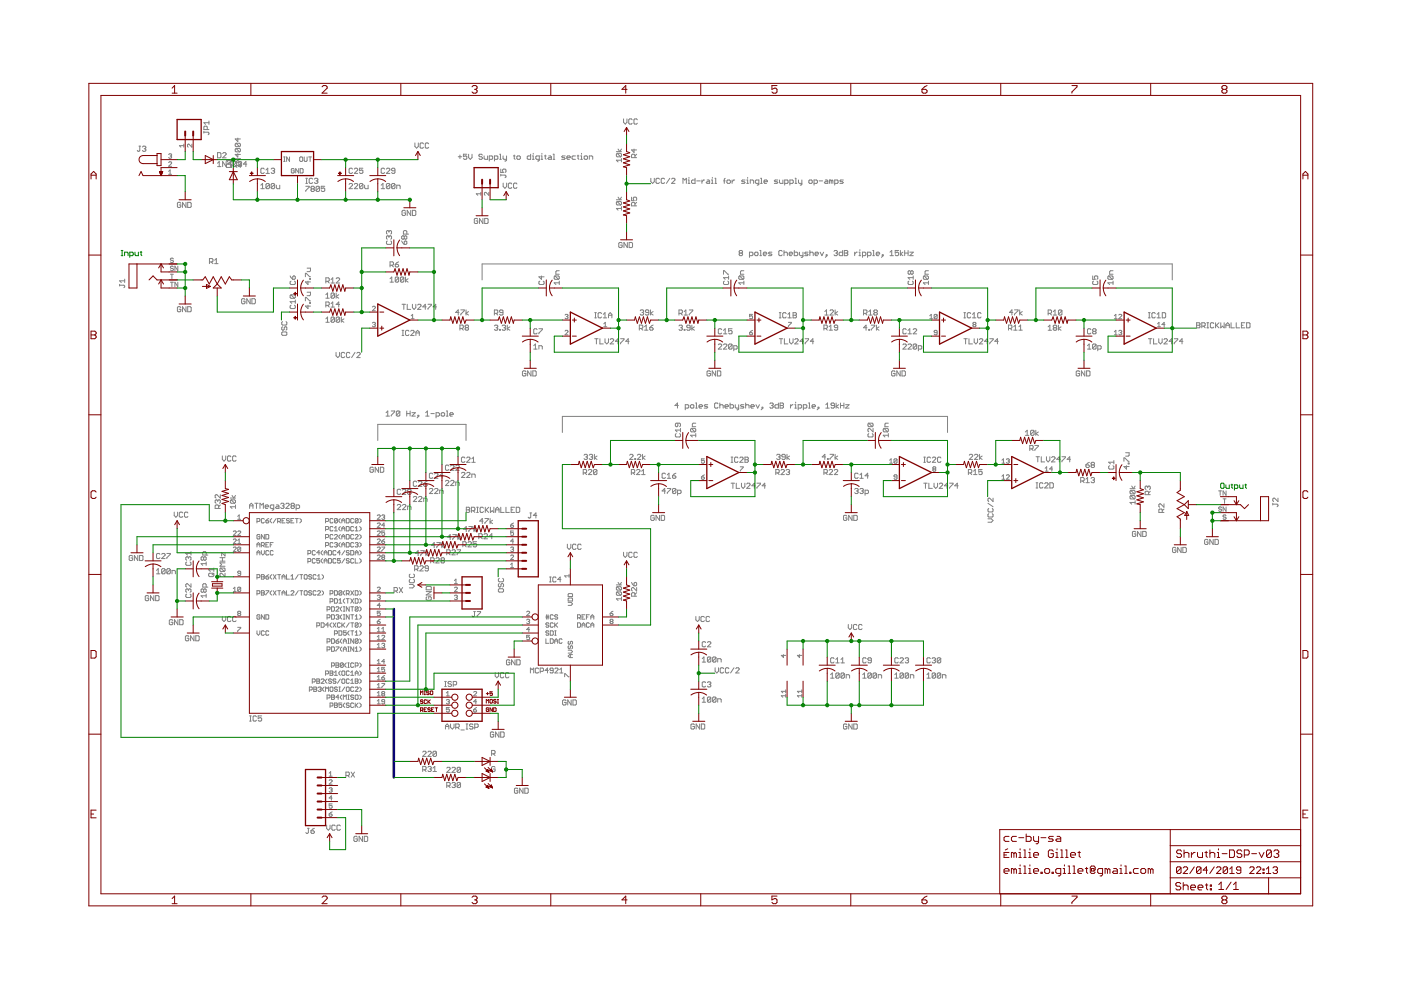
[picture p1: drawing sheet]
<svg xmlns="http://www.w3.org/2000/svg" width="297mm" height="210mm" viewBox="0 0 297 210" stroke-linecap="round" stroke-linejoin="round" font-family="sans-serif">
<g fill="#808080" stroke="#808080" stroke-width=".21">
<path d="M97.2 33.2h.7z"/>
<path d="M97.5 32.9v.7z"/>
<path d="M98.3 32.7h.7z"/>
<path d="M98.3 32.7v.5z"/>
<path d="M98.3 33.2l.3-.1z"/>
<path d="M98.6 33.1h.2z"/>
<path d="M98.8 33.1l.2 .1z"/>
<path d="M99 33.2v.4z"/>
<path d="M99 33.6l-.2 .2z"/>
<path d="M98.4 33.8h.4z"/>
<path d="M98.3 33.6l.1 .2z"/>
<path d="M99.4 32.7v.7z"/>
<path d="M99.4 33.4l.3 .4z"/>
<path d="M100.1 33.4l-.4 .4z"/>
<path d="M100.1 32.7v.7z"/>
<path d="M102.1 32.7l.2 .2z"/>
<path d="M101.7 32.7h.4z"/>
<path d="M101.5 32.9l.2-.2z"/>
<path d="M101.5 32.9v.2z"/>
<path d="M101.5 33.1l.2 .1z"/>
<path d="M101.7 33.2h.4z"/>
<path d="M102.1 33.2l.2 .2z"/>
<path d="M102.3 33.4v.2z"/>
<path d="M102.1 33.8l.2-.2z"/>
<path d="M101.7 33.8h.4z"/>
<path d="M101.5 33.6l.2 .2z"/>
<path d="M102.6 33.1v.5z"/>
<path d="M102.6 33.6l.2 .2z"/>
<path d="M102.8 33.8h.6z"/>
<path d="M103.4 33.1v.7z"/>
<path d="M103.7 33.1v1z"/>
<path d="M103.7 33.1h.6z"/>
<path d="M104.3 33.1l.2 .1z"/>
<path d="M104.5 33.2v.4z"/>
<path d="M104.5 33.6l-.2 .2z"/>
<path d="M103.7 33.8h.6z"/>
<path d="M104.8 33.1v1z"/>
<path d="M104.8 33.1h.6z"/>
<path d="M105.4 33.1l.2 .1z"/>
<path d="M105.6 33.2v.4z"/>
<path d="M105.4 33.8l.2-.2z"/>
<path d="M104.8 33.8h.6z"/>
<path d="M105.9 32.7h.2z"/>
<path d="M106.1 32.7v1.1z"/>
<path d="M105.9 33.8h.4z"/>
<path d="M106.7 33.1v.5z"/>
<path d="M106.7 33.6l.1 .2z"/>
<path d="M106.8 33.8h.6z"/>
<path d="M107.4 33.1v.9z"/>
<path d="M107.2 34.1l.2-.1z"/>
<path d="M107 34.1h.2z"/>
<path d="M109 32.9v.7z"/>
<path d="M109 33.6l.2 .2z"/>
<path d="M108.9 33.1h.3z"/>
<path d="M109.8 33.8h.3z"/>
<path d="M110.1 33.8l.2-.2z"/>
<path d="M110.3 33.2v.4z"/>
<path d="M110.1 33.1l.2 .1z"/>
<path d="M109.8 33.1h.3z"/>
<path d="M109.6 33.2l.2-.1z"/>
<path d="M109.6 33.2v.4z"/>
<path d="M109.6 33.6l.2 .2z"/>
<path d="M112.5 32.7v1.1z"/>
<path d="M112 33.8h.5z"/>
<path d="M111.8 33.6l.2 .2z"/>
<path d="M111.8 33.2v.4z"/>
<path d="M111.8 33.2l.2-.1z"/>
<path d="M112 33.1h.5z"/>
<path d="M112.9 33.1h.2z"/>
<path d="M113.1 33.1v.7z"/>
<path d="M112.9 33.8h.3z"/>
<path d="M113.1 32.5v.2z"/>
<path d="M114 34.1h.2z"/>
<path d="M114.2 34.1l.1-.1z"/>
<path d="M114.3 33.1v.9z"/>
<path d="M113.8 33.1h.5z"/>
<path d="M113.6 33.2l.2-.1z"/>
<path d="M113.6 33.2v.4z"/>
<path d="M113.6 33.6l.2 .2z"/>
<path d="M113.8 33.8h.5z"/>
<path d="M114.7 33.1h.2z"/>
<path d="M114.9 33.1v.7z"/>
<path d="M114.7 33.8h.4z"/>
<path d="M114.9 32.5v.2z"/>
<path d="M115.6 32.9v.7z"/>
<path d="M115.6 33.6l.2 .2z"/>
<path d="M115.4 33.1h.4z"/>
<path d="M116.4 33.1h.3z"/>
<path d="M116.7 33.1l.2 .1z"/>
<path d="M116.9 33.2v.6z"/>
<path d="M116.4 33.8h.5z"/>
<path d="M116.2 33.6l.2 .2z"/>
<path d="M116.2 33.6l.2-.2z"/>
<path d="M116.4 33.4h.5z"/>
<path d="M117.3 32.7h.2z"/>
<path d="M117.5 32.7v1.1z"/>
<path d="M117.3 33.8h.3z"/>
<path d="M119.1 33.8h.5z"/>
<path d="M119.6 33.8l.2-.2z"/>
<path d="M119.6 33.4l.2 .2z"/>
<path d="M119.3 33.4h.3z"/>
<path d="M119.1 33.2l.2 .2z"/>
<path d="M119.1 33.2l.2-.1z"/>
<path d="M119.3 33.1h.5z"/>
<path d="M120.4 33.8h.3z"/>
<path d="M120.2 33.6l.2 .2z"/>
<path d="M120.2 33.2v.4z"/>
<path d="M120.2 33.2l.2-.1z"/>
<path d="M120.4 33.1h.3z"/>
<path d="M120.7 33.1l.2 .1z"/>
<path d="M120.9 33.2v.2z"/>
<path d="M120.2 33.4h.7z"/>
<path d="M121.5 33.1h.5z"/>
<path d="M121.3 33.2l.2-.1z"/>
<path d="M121.3 33.2v.4z"/>
<path d="M121.3 33.6l.2 .2z"/>
<path d="M121.5 33.8h.5z"/>
<path d="M122.6 32.9v.7z"/>
<path d="M122.6 33.6l.1 .2z"/>
<path d="M122.4 33.1h.3z"/>
<path d="M123.1 33.1h.2z"/>
<path d="M123.3 33.1v.7z"/>
<path d="M123.1 33.8h.4z"/>
<path d="M123.3 32.5v.2z"/>
<path d="M124 33.8h.4z"/>
<path d="M124.4 33.8l.2-.2z"/>
<path d="M124.6 33.2v.4z"/>
<path d="M124.4 33.1l.2 .1z"/>
<path d="M124 33.1h.4z"/>
<path d="M123.8 33.2l.2-.1z"/>
<path d="M123.8 33.2v.4z"/>
<path d="M123.8 33.6l.2 .2z"/>
<path d="M124.9 33.1v.7z"/>
<path d="M124.9 33.1h.6z"/>
<path d="M125.5 33.1l.2 .1z"/>
<path d="M125.7 33.2v.6z"/>
<path d="M144.8 37.8v1.1z"/>
<path d="M144.8 37.8l.4 .4z"/>
<path d="M145.2 38.2l.3-.4z"/>
<path d="M145.5 37.8v1.1z"/>
<path d="M145.9 38.2h.2z"/>
<path d="M146.1 38.2v.7z"/>
<path d="M145.9 38.9h.4z"/>
<path d="M146.1 37.6v.2z"/>
<path d="M147.4 37.8v1.1z"/>
<path d="M146.8 38.9h.6z"/>
<path d="M146.6 38.7l.2 .2z"/>
<path d="M146.6 38.4v.3z"/>
<path d="M146.6 38.4l.2-.2z"/>
<path d="M146.8 38.2h.6z"/>
<path d="M147.7 38.4h.8z"/>
<path d="M148.8 38.2v.7z"/>
<path d="M148.8 38.5l.4-.3z"/>
<path d="M149.2 38.2h.2z"/>
<path d="M149.9 38.2h.4z"/>
<path d="M150.3 38.2l.2 .2z"/>
<path d="M150.5 38.4v.5z"/>
<path d="M149.9 38.9h.6z"/>
<path d="M149.7 38.7l.2 .2z"/>
<path d="M149.9 38.5l-.2 .2z"/>
<path d="M149.9 38.5h.6z"/>
<path d="M150.8 38.2h.2z"/>
<path d="M151 38.2v.7z"/>
<path d="M150.8 38.9h.4z"/>
<path d="M151 37.6v.2z"/>
<path d="M151.6 37.8h.1z"/>
<path d="M151.7 37.8v1.1z"/>
<path d="M151.6 38.9h.3z"/>
<path d="M153.6 38v.9z"/>
<path d="M153.6 38l.2-.2z"/>
<path d="M153.4 38.4h.4z"/>
<path d="M154.3 38.9h.4z"/>
<path d="M154.7 38.9l.2-.2z"/>
<path d="M154.9 38.4v.3z"/>
<path d="M154.7 38.2l.2 .2z"/>
<path d="M154.3 38.2h.4z"/>
<path d="M154.3 38.2l-.2 .2z"/>
<path d="M154.1 38.4v.3z"/>
<path d="M154.1 38.7l.2 .2z"/>
<path d="M155.2 38.2v.7z"/>
<path d="M155.2 38.5l.4-.3z"/>
<path d="M155.6 38.2h.2z"/>
<path d="M157.2 38.9h.6z"/>
<path d="M157.8 38.9l.2-.2z"/>
<path d="M157.8 38.5l.2 .2z"/>
<path d="M157.4 38.5h.4z"/>
<path d="M157.2 38.4l.2 .1z"/>
<path d="M157.4 38.2l-.2 .2z"/>
<path d="M157.4 38.2h.6z"/>
<path d="M158.3 38.2h.2z"/>
<path d="M158.5 38.2v.7z"/>
<path d="M158.3 38.9h.4z"/>
<path d="M158.5 37.6v.2z"/>
<path d="M159.1 38.2v.7z"/>
<path d="M159.1 38.2h.5z"/>
<path d="M159.6 38.2l.2 .2z"/>
<path d="M159.8 38.4v.5z"/>
<path d="M160.5 39.2h.2z"/>
<path d="M160.7 39.2l.2-.1z"/>
<path d="M160.9 38.2v.9z"/>
<path d="M160.3 38.2h.6z"/>
<path d="M160.3 38.2l-.2 .2z"/>
<path d="M160.1 38.4v.3z"/>
<path d="M160.1 38.7l.2 .2z"/>
<path d="M160.3 38.9h.6z"/>
<path d="M161.2 37.8h.2z"/>
<path d="M161.4 37.8v1.1z"/>
<path d="M161.2 38.9h.4z"/>
<path d="M162.2 38.9h.3z"/>
<path d="M162 38.7l.2 .2z"/>
<path d="M162 38.4v.3z"/>
<path d="M162.2 38.2l-.2 .2z"/>
<path d="M162.2 38.2h.3z"/>
<path d="M162.5 38.2l.2 .2z"/>
<path d="M162.7 38.4v.1z"/>
<path d="M162 38.5h.7z"/>
<path d="M164.2 38.9h.5z"/>
<path d="M164.7 38.9l.2-.2z"/>
<path d="M164.7 38.5l.2 .2z"/>
<path d="M164.4 38.5h.3z"/>
<path d="M164.2 38.4l.2 .1z"/>
<path d="M164.4 38.2l-.2 .2z"/>
<path d="M164.4 38.2h.5z"/>
<path d="M165.3 38.2v.5z"/>
<path d="M165.3 38.7l.2 .2z"/>
<path d="M165.5 38.9h.5z"/>
<path d="M166 38.2v.7z"/>
<path d="M166.4 38.2v1z"/>
<path d="M166.4 38.2h.5z"/>
<path d="M166.9 38.2l.2 .2z"/>
<path d="M167.1 38.4v.3z"/>
<path d="M167.1 38.7l-.2 .2z"/>
<path d="M166.4 38.9h.5z"/>
<path d="M167.5 38.2v1z"/>
<path d="M167.5 38.2h.5z"/>
<path d="M168 38.2l.2 .2z"/>
<path d="M168.2 38.4v.3z"/>
<path d="M168.2 38.7l-.2 .2z"/>
<path d="M167.5 38.9h.5z"/>
<path d="M168.6 37.8h.1z"/>
<path d="M168.7 37.8v1.1z"/>
<path d="M168.6 38.9h.3z"/>
<path d="M169.3 38.2v.5z"/>
<path d="M169.3 38.7l.2 .2z"/>
<path d="M169.5 38.9h.5z"/>
<path d="M170 38.2v.9z"/>
<path d="M170 39.1l-.2 .1z"/>
<path d="M169.7 39.2h.1z"/>
<path d="M171.7 38.9h.3z"/>
<path d="M172 38.9l.2-.2z"/>
<path d="M172.2 38.4v.3z"/>
<path d="M172 38.2l.2 .2z"/>
<path d="M171.7 38.2h.3z"/>
<path d="M171.7 38.2l-.2 .2z"/>
<path d="M171.5 38.4v.3z"/>
<path d="M171.5 38.7l.2 .2z"/>
<path d="M172.6 38.2v1z"/>
<path d="M172.6 38.2h.5z"/>
<path d="M173.1 38.2l.2 .2z"/>
<path d="M173.3 38.4v.3z"/>
<path d="M173.1 38.9l.2-.2z"/>
<path d="M172.6 38.9h.5z"/>
<path d="M173.7 38.4h.7z"/>
<path d="M175 38.2h.3z"/>
<path d="M175.3 38.2l.2 .2z"/>
<path d="M175.5 38.4v.5z"/>
<path d="M175 38.9h.5z"/>
<path d="M174.8 38.7l.2 .2z"/>
<path d="M175 38.5l-.2 .2z"/>
<path d="M175 38.5h.5z"/>
<path d="M175.9 38.2v.7z"/>
<path d="M175.9 38.2h.2z"/>
<path d="M176.1 38.2l.1 .2z"/>
<path d="M176.2 38.4v.5z"/>
<path d="M176.4 38.2l-.2 .2z"/>
<path d="M176.4 38.2l.2 .2z"/>
<path d="M176.6 38.4v.5z"/>
<path d="M177 38.2v1z"/>
<path d="M177 38.2h.5z"/>
<path d="M177.5 38.2l.2 .2z"/>
<path d="M177.7 38.4v.3z"/>
<path d="M177.7 38.7l-.2 .2z"/>
<path d="M177 38.9h.5z"/>
<path d="M178.1 38.9h.5z"/>
<path d="M178.6 38.9l.2-.2z"/>
<path d="M178.6 38.5l.2 .2z"/>
<path d="M178.2 38.5h.4z"/>
<path d="M178.1 38.4l.1 .1z"/>
<path d="M178.2 38.2l-.1 .2z"/>
<path d="M178.2 38.2h.6z"/>
<path d="M102.2 56h146.3z"/>
<path d="M156.9 53.1l-.2 .2z"/>
<path d="M156.9 53.1h.3z"/>
<path d="M157.2 53.1l.2 .2z"/>
<path d="M157.4 53.3v.2z"/>
<path d="M157.4 53.5l-.2 .2z"/>
<path d="M157.2 53.7l.2 .1z"/>
<path d="M157.4 53.8v.2z"/>
<path d="M157.4 54l-.2 .2z"/>
<path d="M156.9 54.2h.3z"/>
<path d="M156.7 54l.2 .2z"/>
<path d="M156.7 53.8v.2z"/>
<path d="M156.9 53.7l-.2 .1z"/>
<path d="M156.7 53.5l.2 .2z"/>
<path d="M156.7 53.3v.2z"/>
<path d="M156.9 53.7h.3z"/>
<path d="M158.9 53.5v1.1z"/>
<path d="M158.9 53.5h.5z"/>
<path d="M159.4 53.5l.2 .2z"/>
<path d="M159.6 53.7v.3z"/>
<path d="M159.6 54l-.2 .2z"/>
<path d="M158.9 54.2h.5z"/>
<path d="M160.2 54.2h.3z"/>
<path d="M160.7 54l-.2 .2z"/>
<path d="M160.7 53.7v.3z"/>
<path d="M160.5 53.5l.2 .2z"/>
<path d="M160.2 53.5h.3z"/>
<path d="M160.2 53.5l-.2 .2z"/>
<path d="M160 53.7v.3z"/>
<path d="M160 54l.2 .2z"/>
<path d="M161.1 53.1h.2z"/>
<path d="M161.3 53.1v1.1z"/>
<path d="M161.1 54.2h.4z"/>
<path d="M162 54.2h.4z"/>
<path d="M161.8 54l.2 .2z"/>
<path d="M161.8 53.7v.3z"/>
<path d="M162 53.5l-.2 .2z"/>
<path d="M162 53.5h.4z"/>
<path d="M162.4 53.5l.2 .2z"/>
<path d="M162.6 53.7v.1z"/>
<path d="M161.8 53.8h.8z"/>
<path d="M162.9 54.2h.6z"/>
<path d="M163.5 54.2l.2-.2z"/>
<path d="M163.5 53.8l.2 .2z"/>
<path d="M163.1 53.8h.4z"/>
<path d="M162.9 53.7l.2 .1z"/>
<path d="M162.9 53.7l.2-.2z"/>
<path d="M163.1 53.5h.6z"/>
<path d="M165.7 53.1l.1 .2z"/>
<path d="M165.3 53.1h.4z"/>
<path d="M165.3 53.1l-.2 .2z"/>
<path d="M165.1 53.3v.7z"/>
<path d="M165.1 54l.2 .2z"/>
<path d="M165.3 54.2h.4z"/>
<path d="M165.8 54l-.1 .2z"/>
<path d="M166.2 53.1v1.1z"/>
<path d="M166.4 53.5l-.2 .2z"/>
<path d="M166.4 53.5h.4z"/>
<path d="M166.8 53.5l.1 .2z"/>
<path d="M166.9 53.7v.5z"/>
<path d="M167.5 54.2h.4z"/>
<path d="M167.3 54l.2 .2z"/>
<path d="M167.3 53.7v.3z"/>
<path d="M167.5 53.5l-.2 .2z"/>
<path d="M167.5 53.5h.4z"/>
<path d="M167.9 53.5l.1 .2z"/>
<path d="M168 53.7v.1z"/>
<path d="M167.3 53.8h.7z"/>
<path d="M168.4 53.1v1.1z"/>
<path d="M168.4 54.2h.6z"/>
<path d="M169.1 54l-.1 .2z"/>
<path d="M169.1 53.7v.3z"/>
<path d="M169 53.5l.1 .2z"/>
<path d="M168.4 53.5h.6z"/>
<path d="M169.5 53.5v.5z"/>
<path d="M169.5 54l.2 .2z"/>
<path d="M169.7 54.2h.5z"/>
<path d="M170.2 53.5v.9z"/>
<path d="M170.2 54.4l-.1 .2z"/>
<path d="M169.9 54.6h.2z"/>
<path d="M170.6 54.2h.6z"/>
<path d="M171.3 54l-.1 .2z"/>
<path d="M171.2 53.8l.1 .2z"/>
<path d="M170.8 53.8h.4z"/>
<path d="M170.6 53.7l.2 .1z"/>
<path d="M170.6 53.7l.2-.2z"/>
<path d="M170.8 53.5h.5z"/>
<path d="M171.7 53.1v1.1z"/>
<path d="M171.9 53.5l-.2 .2z"/>
<path d="M171.9 53.5h.4z"/>
<path d="M172.3 53.5l.1 .2z"/>
<path d="M172.4 53.7v.5z"/>
<path d="M173 54.2h.3z"/>
<path d="M172.8 54l.2 .2z"/>
<path d="M172.8 53.7v.3z"/>
<path d="M173 53.5l-.2 .2z"/>
<path d="M173 53.5h.3z"/>
<path d="M173.3 53.5l.2 .2z"/>
<path d="M173.5 53.7v.1z"/>
<path d="M172.8 53.8h.7z"/>
<path d="M173.9 53.5l.4 .7z"/>
<path d="M174.6 53.5l-.3 .7z"/>
<path d="M175 54.6l.3-.4z"/>
<path d="M175.3 54v.2z"/>
<path d="M175.2 54h.1z"/>
<path d="M175.2 54v.2z"/>
<path d="M175.2 54.2h.1z"/>
<path d="M177 53.1l-.2 .2z"/>
<path d="M177 53.1h.4z"/>
<path d="M177.4 53.1l.1 .2z"/>
<path d="M177.5 53.3v.2z"/>
<path d="M177.5 53.5l-.1 .2z"/>
<path d="M177.2 53.7h.2z"/>
<path d="M177.4 53.7l.1 .1z"/>
<path d="M177.5 53.8v.2z"/>
<path d="M177.5 54l-.1 .2z"/>
<path d="M177 54.2h.4z"/>
<path d="M176.8 54l.2 .2z"/>
<path d="M178.6 53.1v1.1z"/>
<path d="M178.1 54.2h.5z"/>
<path d="M177.9 54l.2 .2z"/>
<path d="M177.9 53.7v.3z"/>
<path d="M177.9 53.7l.2-.2z"/>
<path d="M178.1 53.5h.5z"/>
<path d="M179 53.1v1.1z"/>
<path d="M179 53.1h.6z"/>
<path d="M179.6 53.1l.1 .2z"/>
<path d="M179.7 53.3v.2z"/>
<path d="M179.7 53.5l-.1 .2z"/>
<path d="M179.6 53.7l.1 .1z"/>
<path d="M179.7 53.8v.2z"/>
<path d="M179.7 54l-.1 .2z"/>
<path d="M179 54.2h.6z"/>
<path d="M179 53.7h.6z"/>
<path d="M181.2 53.5v.7z"/>
<path d="M181.6 53.5l-.4 .3z"/>
<path d="M181.6 53.5h.2z"/>
<path d="M182.1 53.5h.2z"/>
<path d="M182.3 53.5v.7z"/>
<path d="M182.1 54.2h.4z"/>
<path d="M182.3 52.9v.2z"/>
<path d="M182.9 53.5v1.1z"/>
<path d="M182.9 53.5h.5z"/>
<path d="M183.4 53.5l.2 .2z"/>
<path d="M183.6 53.7v.3z"/>
<path d="M183.6 54l-.2 .2z"/>
<path d="M182.9 54.2h.5z"/>
<path d="M183.9 53.5v1.1z"/>
<path d="M183.9 53.5h.6z"/>
<path d="M184.5 53.5l.2 .2z"/>
<path d="M184.7 53.7v.3z"/>
<path d="M184.7 54l-.2 .2z"/>
<path d="M183.9 54.2h.6z"/>
<path d="M185 53.1h.2z"/>
<path d="M185.2 53.1v1.1z"/>
<path d="M185 54.2h.4z"/>
<path d="M185.9 54.2h.4z"/>
<path d="M185.8 54l.1 .2z"/>
<path d="M185.8 53.7v.3z"/>
<path d="M185.9 53.5l-.1 .2z"/>
<path d="M185.9 53.5h.4z"/>
<path d="M186.3 53.5l.2 .2z"/>
<path d="M186.5 53.7v.1z"/>
<path d="M185.8 53.8h.7z"/>
<path d="M187.2 54.2l-.3 .4z"/>
<path d="M187.2 54v.2z"/>
<path d="M187 54h.2z"/>
<path d="M187 54v.2z"/>
<path d="M187 54.2h.2z"/>
<path d="M188.7 53.5l.4-.4z"/>
<path d="M189.1 53.1v1.1z"/>
<path d="M188.7 54.2h.7z"/>
<path d="M189.8 53.1h.7z"/>
<path d="M189.8 53.1v.6z"/>
<path d="M189.8 53.7l.4-.2z"/>
<path d="M190.2 53.5h.1z"/>
<path d="M190.3 53.5l.2 .2z"/>
<path d="M190.5 53.7v.3z"/>
<path d="M190.5 54l-.2 .2z"/>
<path d="M190 54.2h.3z"/>
<path d="M189.8 54l.2 .2z"/>
<path d="M190.9 53.1v1.1z"/>
<path d="M190.9 53.8l.5 .4z"/>
<path d="M190.9 53.8l.5-.3z"/>
<path d="M191.8 53.1v1.1z"/>
<path d="M191.8 53.7h.7z"/>
<path d="M192.5 53.1v1.1z"/>
<path d="M192.9 53.5h.7z"/>
<path d="M193.6 53.5l-.7 .7z"/>
<path d="M192.9 54.2h.7z"/>
<path d="M119.2 88.3v3.4z"/>
<path d="M119.2 88.3h81.7z"/>
<path d="M200.9 88.3v3.4z"/>
<path d="M102.2 56v3.4z"/>
<path d="M248.5 56v3.4z"/>
<path d="M143.6 85.4v1.1z"/>
<path d="M143.1 86l.5-.6z"/>
<path d="M143.1 86h.7z"/>
<path d="M145.3 85.8v1.1z"/>
<path d="M145.3 85.8h.5z"/>
<path d="M145.8 85.8l.2 .2z"/>
<path d="M146 86v.3z"/>
<path d="M145.8 86.5l.2-.2z"/>
<path d="M145.3 86.5h.5z"/>
<path d="M146.6 86.5h.3z"/>
<path d="M147.1 86.3l-.2 .2z"/>
<path d="M147.1 86v.3z"/>
<path d="M146.9 85.8l.2 .2z"/>
<path d="M146.6 85.8h.3z"/>
<path d="M146.4 86l.2-.2z"/>
<path d="M146.4 86v.3z"/>
<path d="M146.4 86.3l.2 .2z"/>
<path d="M147.5 85.4h.2z"/>
<path d="M147.7 85.4v1.1z"/>
<path d="M147.5 86.5h.3z"/>
<path d="M148.4 86.5h.4z"/>
<path d="M148.2 86.3l.2 .2z"/>
<path d="M148.2 86v.3z"/>
<path d="M148.2 86l.2-.2z"/>
<path d="M148.4 85.8h.4z"/>
<path d="M148.8 85.8l.1 .2z"/>
<path d="M148.9 86v.2z"/>
<path d="M148.2 86.2h.7z"/>
<path d="M149.3 86.5h.6z"/>
<path d="M150.1 86.3l-.2 .2z"/>
<path d="M149.9 86.2l.2 .1z"/>
<path d="M149.5 86.2h.4z"/>
<path d="M149.3 86l.2 .2z"/>
<path d="M149.3 86l.2-.2z"/>
<path d="M149.5 85.8h.6z"/>
<path d="M152.1 85.4l.1 .2z"/>
<path d="M151.7 85.4h.4z"/>
<path d="M151.7 85.4l-.2 .2z"/>
<path d="M151.5 85.6v.7z"/>
<path d="M151.5 86.3l.2 .2z"/>
<path d="M151.7 86.5h.4z"/>
<path d="M152.2 86.3l-.1 .2z"/>
<path d="M152.6 85.4v1.1z"/>
<path d="M152.6 86l.2-.2z"/>
<path d="M152.8 85.8h.3z"/>
<path d="M153.1 85.8l.2 .2z"/>
<path d="M153.3 86v.5z"/>
<path d="M153.9 86.5h.3z"/>
<path d="M153.7 86.3l.2 .2z"/>
<path d="M153.7 86v.3z"/>
<path d="M153.7 86l.2-.2z"/>
<path d="M153.9 85.8h.3z"/>
<path d="M154.2 85.8l.2 .2z"/>
<path d="M154.4 86v.2z"/>
<path d="M153.7 86.2h.7z"/>
<path d="M154.8 85.4v1.1z"/>
<path d="M154.8 86.5h.5z"/>
<path d="M155.5 86.3l-.2 .2z"/>
<path d="M155.5 86v.3z"/>
<path d="M155.3 85.8l.2 .2z"/>
<path d="M154.8 85.8h.5z"/>
<path d="M155.9 85.8v.5z"/>
<path d="M155.9 86.3l.2 .2z"/>
<path d="M156.1 86.5h.5z"/>
<path d="M156.6 85.8v.9z"/>
<path d="M156.6 86.7l-.2 .2z"/>
<path d="M156.3 86.9h.1z"/>
<path d="M157 86.5h.5z"/>
<path d="M157.7 86.3l-.2 .2z"/>
<path d="M157.5 86.2l.2 .1z"/>
<path d="M157.2 86.2h.3z"/>
<path d="M157 86l.2 .2z"/>
<path d="M157 86l.2-.2z"/>
<path d="M157.2 85.8h.5z"/>
<path d="M158.1 85.4v1.1z"/>
<path d="M158.1 86l.2-.2z"/>
<path d="M158.3 85.8h.3z"/>
<path d="M158.6 85.8l.2 .2z"/>
<path d="M158.8 86v.5z"/>
<path d="M159.4 86.5h.3z"/>
<path d="M159.2 86.3l.2 .2z"/>
<path d="M159.2 86v.3z"/>
<path d="M159.2 86l.2-.2z"/>
<path d="M159.4 85.8h.3z"/>
<path d="M159.7 85.8l.2 .2z"/>
<path d="M159.9 86v.2z"/>
<path d="M159.2 86.2h.7z"/>
<path d="M160.3 85.8l.4 .7z"/>
<path d="M161 85.8l-.3 .7z"/>
<path d="M161.4 86.9l.3-.4z"/>
<path d="M161.7 86.3v.2z"/>
<path d="M161.6 86.3h.1z"/>
<path d="M161.6 86.3v.2z"/>
<path d="M161.6 86.5h.1z"/>
<path d="M163.2 85.6l.2-.2z"/>
<path d="M163.4 85.4h.3z"/>
<path d="M163.7 85.4l.2 .2z"/>
<path d="M163.9 85.6v.2z"/>
<path d="M163.7 86l.2-.2z"/>
<path d="M163.6 86h.1z"/>
<path d="M163.7 86l.2 .2z"/>
<path d="M163.9 86.2v.1z"/>
<path d="M163.9 86.3l-.2 .2z"/>
<path d="M163.4 86.5h.3z"/>
<path d="M163.2 86.3l.2 .2z"/>
<path d="M165 85.4v1.1z"/>
<path d="M164.5 86.5h.5z"/>
<path d="M164.3 86.3l.2 .2z"/>
<path d="M164.3 86v.3z"/>
<path d="M164.3 86l.2-.2z"/>
<path d="M164.5 85.8h.5z"/>
<path d="M165.4 85.4v1.1z"/>
<path d="M165.4 85.4h.5z"/>
<path d="M165.9 85.4l.2 .2z"/>
<path d="M166.1 85.6v.2z"/>
<path d="M166.1 85.8l-.2 .2z"/>
<path d="M165.9 86l.2 .2z"/>
<path d="M166.1 86.2v.1z"/>
<path d="M166.1 86.3l-.2 .2z"/>
<path d="M165.4 86.5h.5z"/>
<path d="M165.4 86h.5z"/>
<path d="M167.6 85.8v.7z"/>
<path d="M167.6 86.2l.4-.4z"/>
<path d="M168 85.8h.1z"/>
<path d="M168.5 85.8h.2z"/>
<path d="M168.7 85.8v.7z"/>
<path d="M168.5 86.5h.4z"/>
<path d="M168.7 85.3v.1z"/>
<path d="M169.2 85.8v1.1z"/>
<path d="M169.2 85.8h.6z"/>
<path d="M169.8 85.8l.2 .2z"/>
<path d="M170 86v.3z"/>
<path d="M170 86.3l-.2 .2z"/>
<path d="M169.2 86.5h.6z"/>
<path d="M170.3 85.8v1.1z"/>
<path d="M170.3 85.8h.6z"/>
<path d="M170.9 85.8l.2 .2z"/>
<path d="M171.1 86v.3z"/>
<path d="M171.1 86.3l-.2 .2z"/>
<path d="M170.3 86.5h.6z"/>
<path d="M171.4 85.4h.2z"/>
<path d="M171.6 85.4v1.1z"/>
<path d="M171.4 86.5h.4z"/>
<path d="M172.3 86.5h.4z"/>
<path d="M172.2 86.3l.1 .2z"/>
<path d="M172.2 86v.3z"/>
<path d="M172.2 86l.1-.2z"/>
<path d="M172.3 85.8h.4z"/>
<path d="M172.7 85.8l.2 .2z"/>
<path d="M172.9 86v.2z"/>
<path d="M172.2 86.2h.7z"/>
<path d="M173.2 86.9l.4-.4z"/>
<path d="M173.6 86.3v.2z"/>
<path d="M173.4 86.3h.2z"/>
<path d="M173.4 86.3v.2z"/>
<path d="M173.4 86.5h.2z"/>
<path d="M175.1 85.8l.4-.4z"/>
<path d="M175.5 85.4v1.1z"/>
<path d="M175.1 86.5h.7z"/>
<path d="M176.2 86.3l.2 .2z"/>
<path d="M176.4 86.5h.3z"/>
<path d="M176.7 86.5l.2-.2z"/>
<path d="M176.9 85.6v.7z"/>
<path d="M176.7 85.4l.2 .2z"/>
<path d="M176.4 85.4h.3z"/>
<path d="M176.4 85.4l-.2 .2z"/>
<path d="M176.2 85.6v.2z"/>
<path d="M176.2 85.8l.2 .2z"/>
<path d="M176.4 86h.5z"/>
<path d="M177.3 85.4v1.1z"/>
<path d="M177.3 86.2l.5 .3z"/>
<path d="M177.3 86.2l.5-.4z"/>
<path d="M178.2 85.4v1.1z"/>
<path d="M178.2 86h.7z"/>
<path d="M178.9 85.4v1.1z"/>
<path d="M179.3 85.8h.7z"/>
<path d="M179.3 86.5l.7-.7z"/>
<path d="M179.3 86.5h.7z"/>
<path d="M80.1 90v3.4z"/>
<path d="M80.1 90h18.7z"/>
<path d="M98.8 90v3.4z"/>
<path d="M81.9 87.5l.3-.4z"/>
<path d="M82.2 87.1v1.1z"/>
<path d="M81.9 88.2h.7z"/>
<path d="M83 87.1h.7z"/>
<path d="M83.7 87.1v.2z"/>
<path d="M83.7 87.3l-.7 .8z"/>
<path d="M83 88.1v.1z"/>
<path d="M84 87.3v.8z"/>
<path d="M84 87.3l.2-.2z"/>
<path d="M84.2 87.1h.4z"/>
<path d="M84.6 87.1l.2 .2z"/>
<path d="M84.8 87.3v.8z"/>
<path d="M84.6 88.2l.2-.1z"/>
<path d="M84.2 88.2h.4z"/>
<path d="M84 88.1l.2 .1z"/>
<path d="M84 88.1l.8-.8z"/>
<path d="M86.2 87.1v1.1z"/>
<path d="M86.2 87.7h.8z"/>
<path d="M87 87.1v1.1z"/>
<path d="M87.3 87.5h.8z"/>
<path d="M88.1 87.5l-.8 .7z"/>
<path d="M87.3 88.2h.8z"/>
<path d="M88.8 88.2l-.4 .4z"/>
<path d="M88.8 88.1v.1z"/>
<path d="M88.6 88.1h.2z"/>
<path d="M88.6 88.1v.1z"/>
<path d="M88.6 88.2h.2z"/>
<path d="M90.3 87.5l.3-.4z"/>
<path d="M90.6 87.1v1.1z"/>
<path d="M90.3 88.2h.7z"/>
<path d="M91.4 87.7h.7z"/>
<path d="M92.5 87.5v1.1z"/>
<path d="M92.5 87.5h.5z"/>
<path d="M93 87.5l.2 .2z"/>
<path d="M93.2 87.7v.4z"/>
<path d="M93 88.2l.2-.1z"/>
<path d="M92.5 88.2h.5z"/>
<path d="M93.7 88.2h.4z"/>
<path d="M94.1 88.2l.2-.1z"/>
<path d="M94.3 87.7v.4z"/>
<path d="M94.1 87.5l.2 .2z"/>
<path d="M93.7 87.5h.4z"/>
<path d="M93.7 87.5l-.2 .2z"/>
<path d="M93.5 87.7v.4z"/>
<path d="M93.5 88.1l.2 .1z"/>
<path d="M94.6 87.1h.2z"/>
<path d="M94.8 87.1v1.1z"/>
<path d="M94.6 88.2h.4z"/>
<path d="M95.5 88.2h.4z"/>
<path d="M95.4 88.1l.1 .1z"/>
<path d="M95.4 87.7v.4z"/>
<path d="M95.5 87.5l-.1 .2z"/>
<path d="M95.5 87.5h.4z"/>
<path d="M95.9 87.5l.2 .2z"/>
<path d="M96.1 87.7v.2z"/>
<path d="M95.4 87.9h.7z"/>
<path d="M101.1 46.3l.2 .2z"/>
<path d="M100.8 46.3h.3z"/>
<path d="M100.6 46.5l.2-.2z"/>
<path d="M100.6 46.5v.7z"/>
<path d="M100.6 47.2l.2 .2z"/>
<path d="M100.8 47.4h.3z"/>
<path d="M101.1 47.4l.2-.2z"/>
<path d="M101.3 46.8v.4z"/>
<path d="M100.9 46.8h.4z"/>
<path d="M101.7 46.3v1.1z"/>
<path d="M101.7 46.3l.7 1.1z"/>
<path d="M102.4 46.3v1.1z"/>
<path d="M102.8 46.3v1.1z"/>
<path d="M102.8 47.4h.5z"/>
<path d="M103.3 47.4l.2-.2z"/>
<path d="M103.5 46.5v.7z"/>
<path d="M103.3 46.3l.2 .2z"/>
<path d="M102.8 46.3h.5z"/>
<path d="M106.7 38.8v.7z"/>
<path d="M106.7 39.5l.4 .4z"/>
<path d="M107.4 39.5l-.3 .4z"/>
<path d="M107.4 38.8v.7z"/>
<path d="M108.3 38.8l.2 .2z"/>
<path d="M108 38.8h.3z"/>
<path d="M108 38.8l-.2 .2z"/>
<path d="M107.8 39v.7z"/>
<path d="M107.8 39.7l.2 .2z"/>
<path d="M108 39.9h.3z"/>
<path d="M108.5 39.7l-.2 .2z"/>
<path d="M109.4 38.8l.2 .2z"/>
<path d="M109.1 38.8h.3z"/>
<path d="M108.9 39l.2-.2z"/>
<path d="M108.9 39v.7z"/>
<path d="M108.9 39.7l.2 .2z"/>
<path d="M109.1 39.9h.3z"/>
<path d="M109.6 39.7l-.2 .2z"/>
<path d="M38.1 42.9l.2 .2z"/>
<path d="M37.8 42.9h.3z"/>
<path d="M37.8 42.9l-.2 .2z"/>
<path d="M37.6 43.1v.7z"/>
<path d="M37.6 43.8l.2 .2z"/>
<path d="M37.8 44h.3z"/>
<path d="M38.1 44l.2-.2z"/>
<path d="M38.3 43.5v.3z"/>
<path d="M38 43.5h.3z"/>
<path d="M38.7 42.9v1.1z"/>
<path d="M38.7 42.9l.7 1.1z"/>
<path d="M39.4 42.9v1.1z"/>
<path d="M39.8 42.9v1.1z"/>
<path d="M39.8 44h.5z"/>
<path d="M40.3 44l.2-.2z"/>
<path d="M40.5 43.1v.7z"/>
<path d="M40.3 42.9l.2 .2z"/>
<path d="M39.8 42.9h.5z"/>
<path d="M74 40h.7z"/>
<path d="M74.7 39.3l-.7 .7z"/>
<path d="M74.7 39.1v.2z"/>
<path d="M74.6 38.9l.1 .2z"/>
<path d="M74.2 38.9h.4z"/>
<path d="M74 39.1l.2-.2z"/>
<path d="M75.1 40h.7z"/>
<path d="M75.8 39.3l-.7 .7z"/>
<path d="M75.8 39.1v.2z"/>
<path d="M75.6 38.9l.2 .2z"/>
<path d="M75.3 38.9h.3z"/>
<path d="M75.3 38.9l-.2 .2z"/>
<path d="M76.2 39.1v.7z"/>
<path d="M76.4 38.9l-.2 .2z"/>
<path d="M76.4 38.9h.4z"/>
<path d="M76.8 38.9l.1 .2z"/>
<path d="M76.9 39.1v.7z"/>
<path d="M76.9 39.8l-.1 .2z"/>
<path d="M76.4 40h.4z"/>
<path d="M76.2 39.8l.2 .2z"/>
<path d="M76.2 39.8l.7-.7z"/>
<path d="M77.3 39.3v.5z"/>
<path d="M77.3 39.8l.2 .2z"/>
<path d="M77.5 40h.5z"/>
<path d="M78 39.3v.7z"/>
<path d="M85.8 44.6l.2 .2z"/>
<path d="M85.4 44.6h.4z"/>
<path d="M85.4 44.6l-.2 .2z"/>
<path d="M85.2 44.8v.7z"/>
<path d="M85.2 45.5l.2 .2z"/>
<path d="M85.4 45.7h.4z"/>
<path d="M85.8 45.7l.2-.2z"/>
<path d="M86 45.1v.4z"/>
<path d="M85.6 45.1h.4z"/>
<path d="M86.3 44.6v1.1z"/>
<path d="M86.3 44.6l.8 1.1z"/>
<path d="M87.1 44.6v1.1z"/>
<path d="M87.4 44.6v1.1z"/>
<path d="M87.4 45.7h.6z"/>
<path d="M88.2 45.5l-.2 .2z"/>
<path d="M88.2 44.8v.7z"/>
<path d="M88 44.6l.2 .2z"/>
<path d="M87.4 44.6h.6z"/>
<path d="M88 30.3v.8z"/>
<path d="M88 31.1l.3 .3z"/>
<path d="M88.7 31.1l-.4 .3z"/>
<path d="M88.7 30.3v.8z"/>
<path d="M89.6 30.3l.2 .2z"/>
<path d="M89.2 30.3h.4z"/>
<path d="M89.2 30.3l-.1 .2z"/>
<path d="M89.1 30.5v.7z"/>
<path d="M89.1 31.2l.1 .2z"/>
<path d="M89.2 31.4h.4z"/>
<path d="M89.8 31.2l-.2 .2z"/>
<path d="M90.7 30.3l.2 .2z"/>
<path d="M90.3 30.3h.4z"/>
<path d="M90.3 30.3l-.1 .2z"/>
<path d="M90.2 30.5v.7z"/>
<path d="M90.2 31.2l.1 .2z"/>
<path d="M90.3 31.4h.4z"/>
<path d="M90.7 31.4l.2-.2z"/>
<path d="M55.3 39.3l.4-.4z"/>
<path d="M55.7 38.9v1.1z"/>
<path d="M55.3 40h.7z"/>
<path d="M56.4 39.1v.7z"/>
<path d="M56.4 39.1l.2-.2z"/>
<path d="M56.6 38.9h.3z"/>
<path d="M56.9 38.9l.2 .2z"/>
<path d="M57.1 39.1v.7z"/>
<path d="M57.1 39.8l-.2 .2z"/>
<path d="M56.6 40h.3z"/>
<path d="M56.4 39.8l.2 .2z"/>
<path d="M56.4 39.8l.7-.7z"/>
<path d="M57.5 39.1v.7z"/>
<path d="M57.5 39.1l.2-.2z"/>
<path d="M57.7 38.9h.3z"/>
<path d="M58 38.9l.2 .2z"/>
<path d="M58.2 39.1v.7z"/>
<path d="M58.2 39.8l-.2 .2z"/>
<path d="M57.7 40h.3z"/>
<path d="M57.5 39.8l.2 .2z"/>
<path d="M57.5 39.8l.7-.7z"/>
<path d="M58.6 39.3v.5z"/>
<path d="M58.6 39.8l.2 .2z"/>
<path d="M58.8 40h.5z"/>
<path d="M59.3 39.3v.7z"/>
<path d="M64.8 39.5h.8z"/>
<path d="M65.6 39.5v.2z"/>
<path d="M65.6 39.7l-.8 .7z"/>
<path d="M64.8 40.4v.2z"/>
<path d="M66.1 39.5l-.2 .2z"/>
<path d="M66.1 39.5h.4z"/>
<path d="M66.5 39.5l.2 .2z"/>
<path d="M66.7 39.7v.2z"/>
<path d="M66.7 39.9l-.2 .1z"/>
<path d="M66.5 40l.2 .2z"/>
<path d="M66.7 40.2v.2z"/>
<path d="M66.5 40.6l.2-.2z"/>
<path d="M66.1 40.6h.4z"/>
<path d="M65.9 40.4l.2 .2z"/>
<path d="M65.9 40.2v.2z"/>
<path d="M66.1 40l-.2 .2z"/>
<path d="M65.9 39.9l.2 .1z"/>
<path d="M65.9 39.7v.2z"/>
<path d="M66.1 40h.4z"/>
<path d="M67 39.7v.7z"/>
<path d="M67 39.7l.2-.2z"/>
<path d="M67.2 39.5h.4z"/>
<path d="M67.6 39.5l.2 .2z"/>
<path d="M67.8 39.7v.7z"/>
<path d="M67.8 40.4l-.2 .2z"/>
<path d="M67.2 40.6h.4z"/>
<path d="M67 40.4l.2 .2z"/>
<path d="M67 40.4l.8-.7z"/>
<path d="M68.1 39.5h.8z"/>
<path d="M68.1 39.5v.5z"/>
<path d="M68.1 40l.4-.1z"/>
<path d="M68.5 39.9h.2z"/>
<path d="M68.7 39.9l.2 .1z"/>
<path d="M68.9 40v.4z"/>
<path d="M68.9 40.4l-.2 .2z"/>
<path d="M68.3 40.6h.4z"/>
<path d="M68.1 40.4l.2 .2z"/>
<path d="M46.1 34.6l.4-.4z"/>
<path d="M46.5 34.2v1.1z"/>
<path d="M46.1 35.3h.7z"/>
<path d="M47.2 34.2v1.1z"/>
<path d="M47.2 34.2l.7 1.1z"/>
<path d="M47.9 34.2v1.1z"/>
<path d="M48.9 34.2v1.1z"/>
<path d="M48.9 34.2l-.6 .6z"/>
<path d="M48.3 34.8h.7z"/>
<path d="M49.4 34.4v.8z"/>
<path d="M49.4 34.4l.2-.2z"/>
<path d="M49.6 34.2h.4z"/>
<path d="M50 34.2l.1 .2z"/>
<path d="M50.1 34.4v.8z"/>
<path d="M50.1 35.2l-.1 .1z"/>
<path d="M49.6 35.3h.4z"/>
<path d="M49.4 35.2l.2 .1z"/>
<path d="M50.1 34.4l-.7 .8z"/>
<path d="M50.5 34.4v.8z"/>
<path d="M50.5 34.4l.2-.2z"/>
<path d="M50.7 34.2h.4z"/>
<path d="M51.1 34.2l.1 .2z"/>
<path d="M51.2 34.4v.8z"/>
<path d="M51.2 35.2l-.1 .1z"/>
<path d="M50.7 35.3h.4z"/>
<path d="M50.5 35.2l.2 .1z"/>
<path d="M51.2 34.4l-.7 .8z"/>
<path d="M52.1 34.2v1.1z"/>
<path d="M52.1 34.2l-.5 .6z"/>
<path d="M51.6 34.8h.7z"/>
<path d="M80.8 39.3l.4-.4z"/>
<path d="M81.2 38.9v1.1z"/>
<path d="M80.8 40h.8z"/>
<path d="M81.9 39.1v.7z"/>
<path d="M81.9 39.1l.2-.2z"/>
<path d="M82.1 38.9h.4z"/>
<path d="M82.5 38.9l.2 .2z"/>
<path d="M82.7 39.1v.7z"/>
<path d="M82.7 39.8l-.2 .2z"/>
<path d="M82.1 40h.4z"/>
<path d="M81.9 39.8l.2 .2z"/>
<path d="M81.9 39.8l.8-.7z"/>
<path d="M83 39.1v.7z"/>
<path d="M83 39.1l.2-.2z"/>
<path d="M83.2 38.9h.4z"/>
<path d="M83.6 38.9l.1 .2z"/>
<path d="M83.7 39.1v.7z"/>
<path d="M83.7 39.8l-.1 .2z"/>
<path d="M83.2 40h.4z"/>
<path d="M83 39.8l.2 .2z"/>
<path d="M83 39.8l.7-.7z"/>
<path d="M84.1 39.3v.7z"/>
<path d="M84.1 39.3h.6z"/>
<path d="M84.7 39.3l.1 .2z"/>
<path d="M84.8 39.5v.5z"/>
<path d="M97.2 65.7v1.1z"/>
<path d="M97.2 65.7l-.6 .6z"/>
<path d="M96.6 66.3h.7z"/>
<path d="M97.7 65.7h.7z"/>
<path d="M98.4 65.7v.2z"/>
<path d="M98.4 65.9l-.7 .7z"/>
<path d="M97.7 66.6v.2z"/>
<path d="M98.8 65.7v1.1z"/>
<path d="M98.8 66.4l.5 .4z"/>
<path d="M98.8 66.4l.5-.3z"/>
<path d="M113.2 73.3l.3-.4z"/>
<path d="M113.5 72.9v1.1z"/>
<path d="M113.2 74h.7z"/>
<path d="M114.3 73.3v.7z"/>
<path d="M114.3 73.3h.5z"/>
<path d="M114.8 73.3l.2 .2z"/>
<path d="M115 73.5v.5z"/>
<path d="M104.8 69.1l.2-.2z"/>
<path d="M105 68.9h.4z"/>
<path d="M105.4 68.9l.1 .2z"/>
<path d="M105.5 69.1v.2z"/>
<path d="M105.5 69.3l-.1 .2z"/>
<path d="M105.2 69.5h.2z"/>
<path d="M105.4 69.5l.1 .2z"/>
<path d="M105.5 69.7v.1z"/>
<path d="M105.5 69.8l-.1 .2z"/>
<path d="M105 70h.4z"/>
<path d="M104.8 69.8l.2 .2z"/>
<path d="M105.9 69.8v.2z"/>
<path d="M105.9 69.8h.2z"/>
<path d="M106.1 69.8v.2z"/>
<path d="M105.9 70h.2z"/>
<path d="M106.5 69.1l.1-.2z"/>
<path d="M106.6 68.9h.4z"/>
<path d="M107 68.9l.2 .2z"/>
<path d="M107.2 69.1v.2z"/>
<path d="M107.2 69.3l-.2 .2z"/>
<path d="M106.8 69.5h.2z"/>
<path d="M107 69.5l.2 .2z"/>
<path d="M107.2 69.7v.1z"/>
<path d="M107 70l.2-.2z"/>
<path d="M106.6 70h.4z"/>
<path d="M106.5 69.8l.1 .2z"/>
<path d="M107.5 68.9v1.1z"/>
<path d="M107.5 69.7l.6 .3z"/>
<path d="M107.5 69.7l.6-.4z"/>
<path d="M117.5 60l.4 .3z"/>
<path d="M117.5 60h1.1z"/>
<path d="M118.6 59.6v.7z"/>
<path d="M117.7 59.2h.7z"/>
<path d="M117.5 59.1l.2 .1z"/>
<path d="M117.5 58.7v.4z"/>
<path d="M117.7 58.5l-.2 .2z"/>
<path d="M117.7 58.5h.7z"/>
<path d="M118.4 58.5l.2 .2z"/>
<path d="M118.6 58.7v.4z"/>
<path d="M118.4 59.2l.2-.1z"/>
<path d="M117.7 58.5l.7 .7z"/>
<path d="M117.9 58.1h.7z"/>
<path d="M117.9 57.6v.5z"/>
<path d="M117.9 57.6l.1-.2z"/>
<path d="M118 57.4h.6z"/>
<path d="M135.9 65.7l-.2 .2z"/>
<path d="M135.9 65.7h.4z"/>
<path d="M136.3 65.7l.2 .2z"/>
<path d="M136.5 65.9v.2z"/>
<path d="M136.5 66.1l-.2 .2z"/>
<path d="M136.1 66.3h.2z"/>
<path d="M136.3 66.3l.2 .1z"/>
<path d="M136.5 66.4v.2z"/>
<path d="M136.5 66.6l-.2 .2z"/>
<path d="M135.9 66.8h.4z"/>
<path d="M135.7 66.6l.2 .2z"/>
<path d="M136.8 66.6l.2 .2z"/>
<path d="M137 66.8h.4z"/>
<path d="M137.4 66.8l.2-.2z"/>
<path d="M137.6 65.9v.7z"/>
<path d="M137.4 65.7l.2 .2z"/>
<path d="M137 65.7h.4z"/>
<path d="M137 65.7l-.2 .2z"/>
<path d="M136.8 65.9v.2z"/>
<path d="M136.8 66.1l.2 .2z"/>
<path d="M137 66.3h.6z"/>
<path d="M137.9 65.7v1.1z"/>
<path d="M137.9 66.4l.6 .4z"/>
<path d="M137.9 66.4l.6-.3z"/>
<path d="M152.3 74h.7z"/>
<path d="M152.3 74l.7-.7z"/>
<path d="M153 73.1v.2z"/>
<path d="M152.8 72.9l.2 .2z"/>
<path d="M152.5 72.9h.3z"/>
<path d="M152.5 72.9l-.2 .2z"/>
<path d="M153.4 74h.7z"/>
<path d="M153.4 74l.7-.7z"/>
<path d="M154.1 73.1v.2z"/>
<path d="M153.9 72.9l.2 .2z"/>
<path d="M153.6 72.9h.3z"/>
<path d="M153.6 72.9l-.2 .2z"/>
<path d="M154.5 73.1v.8z"/>
<path d="M154.5 73.1l.2-.2z"/>
<path d="M154.7 72.9h.3z"/>
<path d="M155 72.9l.2 .2z"/>
<path d="M155.2 73.1v.8z"/>
<path d="M155 74l.2-.1z"/>
<path d="M154.7 74h.3z"/>
<path d="M154.5 73.9l.2 .1z"/>
<path d="M154.5 73.9l.7-.8z"/>
<path d="M155.6 73.3v1.1z"/>
<path d="M155.6 73.3h.5z"/>
<path d="M156.1 73.3l.2 .2z"/>
<path d="M156.3 73.5v.4z"/>
<path d="M156.3 73.9l-.2 .1z"/>
<path d="M155.6 74h.5z"/>
<path d="M144 69.1l.1-.2z"/>
<path d="M144.1 68.9h.4z"/>
<path d="M144.5 68.9l.2 .2z"/>
<path d="M144.7 69.1v.2z"/>
<path d="M144.7 69.3l-.2 .2z"/>
<path d="M144.3 69.5h.2z"/>
<path d="M144.5 69.5l.2 .2z"/>
<path d="M144.7 69.7v.1z"/>
<path d="M144.7 69.8l-.2 .2z"/>
<path d="M144.1 70h.4z"/>
<path d="M144 69.8l.1 .2z"/>
<path d="M145.1 69.8v.2z"/>
<path d="M145.1 69.8h.1z"/>
<path d="M145.2 69.8v.2z"/>
<path d="M145.1 70h.1z"/>
<path d="M145.6 69.8l.2 .2z"/>
<path d="M145.8 70h.3z"/>
<path d="M146.1 70l.2-.2z"/>
<path d="M146.3 69.1v.7z"/>
<path d="M146.1 68.9l.2 .2z"/>
<path d="M145.8 68.9h.3z"/>
<path d="M145.8 68.9l-.2 .2z"/>
<path d="M145.6 69.1v.2z"/>
<path d="M145.6 69.3l.2 .2z"/>
<path d="M145.8 69.5h.5z"/>
<path d="M146.7 68.9v1.1z"/>
<path d="M146.7 69.7l.5 .3z"/>
<path d="M146.7 69.7l.5-.4z"/>
<path d="M156.6 60l.4 .3z"/>
<path d="M156.6 60h1.1z"/>
<path d="M157.7 59.6v.7z"/>
<path d="M156.8 59.2h.7z"/>
<path d="M156.6 59.1l.2 .1z"/>
<path d="M156.6 58.7v.4z"/>
<path d="M156.8 58.5l-.2 .2z"/>
<path d="M156.8 58.5h.7z"/>
<path d="M157.5 58.5l.2 .2z"/>
<path d="M157.7 58.7v.4z"/>
<path d="M157.7 59.1l-.2 .1z"/>
<path d="M156.8 58.5l.7 .7z"/>
<path d="M157 58.1h.7z"/>
<path d="M157 57.6v.5z"/>
<path d="M157.2 57.4l-.2 .2z"/>
<path d="M157.2 57.4h.5z"/>
<path d="M174.9 66.1l.3-.4z"/>
<path d="M175.2 65.7v1.1z"/>
<path d="M174.9 66.8h.7z"/>
<path d="M176 66.8h.7z"/>
<path d="M176.7 66.1l-.7 .7z"/>
<path d="M176.7 65.9v.2z"/>
<path d="M176.5 65.7l.2 .2z"/>
<path d="M176.1 65.7h.4z"/>
<path d="M176.1 65.7l-.1 .2z"/>
<path d="M177.1 65.7v1.1z"/>
<path d="M177.1 66.4l.5 .4z"/>
<path d="M177.1 66.4l.5-.3z"/>
<path d="M191.4 74h.8z"/>
<path d="M191.4 74l.8-.7z"/>
<path d="M192.2 73.1v.2z"/>
<path d="M192 72.9l.2 .2z"/>
<path d="M191.6 72.9h.4z"/>
<path d="M191.6 72.9l-.2 .2z"/>
<path d="M192.5 74h.8z"/>
<path d="M192.5 74l.8-.7z"/>
<path d="M193.3 73.1v.2z"/>
<path d="M193.1 72.9l.2 .2z"/>
<path d="M192.7 72.9h.4z"/>
<path d="M192.5 73.1l.2-.2z"/>
<path d="M193.6 73.1v.8z"/>
<path d="M193.6 73.1l.2-.2z"/>
<path d="M193.8 72.9h.4z"/>
<path d="M194.2 72.9l.2 .2z"/>
<path d="M194.4 73.1v.8z"/>
<path d="M194.2 74l.2-.1z"/>
<path d="M193.8 74h.4z"/>
<path d="M193.6 73.9l.2 .1z"/>
<path d="M193.6 73.9l.8-.8z"/>
<path d="M194.7 73.3v1.1z"/>
<path d="M194.7 73.3h.6z"/>
<path d="M195.3 73.3l.1 .2z"/>
<path d="M195.4 73.5v.4z"/>
<path d="M195.4 73.9l-.1 .1z"/>
<path d="M194.7 74h.6z"/>
<path d="M183.6 68.9v1.1z"/>
<path d="M183.6 68.9l-.5 .6z"/>
<path d="M183.1 69.5h.7z"/>
<path d="M184.2 69.8v.2z"/>
<path d="M184.2 69.8h.2z"/>
<path d="M184.4 69.8v.2z"/>
<path d="M184.2 70h.2z"/>
<path d="M184.7 68.9h.8z"/>
<path d="M185.5 68.9v.2z"/>
<path d="M185.5 69.1l-.8 .7z"/>
<path d="M184.7 69.8v.2z"/>
<path d="M185.8 68.9v1.1z"/>
<path d="M185.8 69.7l.6 .3z"/>
<path d="M185.8 69.7l.6-.4z"/>
<path d="M195.8 60l.3 .3z"/>
<path d="M195.8 60h1z"/>
<path d="M196.8 59.6v.7z"/>
<path d="M195.9 59.2h.8z"/>
<path d="M195.8 59.1l.1 .1z"/>
<path d="M195.8 58.7v.4z"/>
<path d="M195.9 58.5l-.1 .2z"/>
<path d="M195.9 58.5h.8z"/>
<path d="M196.7 58.5l.1 .2z"/>
<path d="M196.8 58.7v.4z"/>
<path d="M196.7 59.2l.1-.1z"/>
<path d="M195.9 58.5l.8 .7z"/>
<path d="M196.1 58.1h.7z"/>
<path d="M196.1 57.6v.5z"/>
<path d="M196.3 57.4l-.2 .2z"/>
<path d="M196.3 57.4h.5z"/>
<path d="M214.5 65.7v1.1z"/>
<path d="M214.5 65.7l-.5 .6z"/>
<path d="M214 66.3h.7z"/>
<path d="M215.1 65.7h.7z"/>
<path d="M215.8 65.7v.2z"/>
<path d="M215.1 66.6l.7-.7z"/>
<path d="M215.1 66.6v.2z"/>
<path d="M216.2 65.7v1.1z"/>
<path d="M216.2 66.4l.5 .4z"/>
<path d="M216.2 66.4l.5-.3z"/>
<path d="M230.6 73.3l.3-.4z"/>
<path d="M230.9 72.9v1.1z"/>
<path d="M230.6 74h.7z"/>
<path d="M231.6 73.1v.8z"/>
<path d="M231.6 73.1l.2-.2z"/>
<path d="M231.8 72.9h.4z"/>
<path d="M232.2 72.9l.2 .2z"/>
<path d="M232.4 73.1v.8z"/>
<path d="M232.2 74l.2-.1z"/>
<path d="M231.8 74h.4z"/>
<path d="M231.6 73.9l.2 .1z"/>
<path d="M231.6 73.9l.8-.8z"/>
<path d="M232.7 73.3v1.1z"/>
<path d="M232.7 73.3h.6z"/>
<path d="M233.3 73.3l.2 .2z"/>
<path d="M233.5 73.5v.4z"/>
<path d="M233.5 73.9l-.2 .1z"/>
<path d="M232.7 74h.6z"/>
<path d="M222.2 69.3l.4-.4z"/>
<path d="M222.6 68.9v1.1z"/>
<path d="M222.2 70h.7z"/>
<path d="M223.3 69.1l.2-.2z"/>
<path d="M223.5 68.9h.4z"/>
<path d="M223.9 68.9l.1 .2z"/>
<path d="M224 69.1v.2z"/>
<path d="M224 69.3l-.1 .2z"/>
<path d="M223.9 69.5l.1 .2z"/>
<path d="M224 69.7v.1z"/>
<path d="M223.9 70l.1-.2z"/>
<path d="M223.5 70h.4z"/>
<path d="M223.3 69.8l.2 .2z"/>
<path d="M223.3 69.7v.1z"/>
<path d="M223.3 69.7l.2-.2z"/>
<path d="M223.3 69.3l.2 .2z"/>
<path d="M223.3 69.1v.2z"/>
<path d="M223.5 69.5h.4z"/>
<path d="M224.4 68.9v1.1z"/>
<path d="M224.4 69.7l.6 .3z"/>
<path d="M224.4 69.7l.6-.4z"/>
<path d="M234.9 60l.4 .3z"/>
<path d="M234.9 60h1.1z"/>
<path d="M236 59.6v.7z"/>
<path d="M235.1 59.2h.7z"/>
<path d="M234.9 59.1l.2 .1z"/>
<path d="M234.9 58.7v.4z"/>
<path d="M234.9 58.7l.2-.2z"/>
<path d="M235.1 58.5h.7z"/>
<path d="M235.8 58.5l.2 .2z"/>
<path d="M236 58.7v.4z"/>
<path d="M235.8 59.2l.2-.1z"/>
<path d="M235.1 58.5l.7 .7z"/>
<path d="M235.3 58.1h.7z"/>
<path d="M235.3 57.6v.5z"/>
<path d="M235.4 57.4l-.1 .2z"/>
<path d="M235.4 57.4h.6z"/>
<path d="M228.7 78.6l.2 .2z"/>
<path d="M228.4 78.6h.3z"/>
<path d="M228.4 78.6l-.2 .2z"/>
<path d="M228.2 78.8v.7z"/>
<path d="M228.2 79.5l.2 .2z"/>
<path d="M228.4 79.7h.3z"/>
<path d="M228.7 79.7l.2-.2z"/>
<path d="M228.9 79.2v.3z"/>
<path d="M228.5 79.2h.4z"/>
<path d="M229.3 78.6v1.1z"/>
<path d="M229.3 78.6l.7 1.1z"/>
<path d="M230 78.6v1.1z"/>
<path d="M230.4 78.6v1.1z"/>
<path d="M230.4 79.7h.5z"/>
<path d="M230.9 79.7l.2-.2z"/>
<path d="M231.1 78.8v.7z"/>
<path d="M230.9 78.6l.2 .2z"/>
<path d="M230.4 78.6h.5z"/>
<path d="M189.6 78.6l.2 .2z"/>
<path d="M189.2 78.6h.4z"/>
<path d="M189.2 78.6l-.2 .2z"/>
<path d="M189 78.8v.7z"/>
<path d="M189 79.5l.2 .2z"/>
<path d="M189.2 79.7h.4z"/>
<path d="M189.6 79.7l.2-.2z"/>
<path d="M189.8 79.2v.3z"/>
<path d="M189.4 79.2h.4z"/>
<path d="M190.1 78.6v1.1z"/>
<path d="M190.1 78.6l.8 1.1z"/>
<path d="M190.9 78.6v1.1z"/>
<path d="M191.2 78.6v1.1z"/>
<path d="M191.2 79.7h.6z"/>
<path d="M191.8 79.7l.2-.2z"/>
<path d="M192 78.8v.7z"/>
<path d="M191.8 78.6l.2 .2z"/>
<path d="M191.2 78.6h.6z"/>
<path d="M150.5 78.6l.1 .2z"/>
<path d="M150.1 78.6h.4z"/>
<path d="M150.1 78.6l-.2 .2z"/>
<path d="M149.9 78.8v.7z"/>
<path d="M149.9 79.5l.2 .2z"/>
<path d="M150.1 79.7h.4z"/>
<path d="M150.5 79.7l.1-.2z"/>
<path d="M150.6 79.2v.3z"/>
<path d="M150.3 79.2h.3z"/>
<path d="M151 78.6v1.1z"/>
<path d="M151 78.6l.7 1.1z"/>
<path d="M151.7 78.6v1.1z"/>
<path d="M152.1 78.6v1.1z"/>
<path d="M152.1 79.7h.6z"/>
<path d="M152.7 79.7l.1-.2z"/>
<path d="M152.8 78.8v.7z"/>
<path d="M152.7 78.6l.1 .2z"/>
<path d="M152.1 78.6h.6z"/>
<path d="M111.3 78.6l.2 .2z"/>
<path d="M111 78.6h.3z"/>
<path d="M111 78.6l-.2 .2z"/>
<path d="M110.8 78.8v.7z"/>
<path d="M110.8 79.5l.2 .2z"/>
<path d="M111 79.7h.3z"/>
<path d="M111.3 79.7l.2-.2z"/>
<path d="M111.5 79.2v.3z"/>
<path d="M111.1 79.2h.4z"/>
<path d="M111.9 78.6v1.1z"/>
<path d="M111.9 78.6l.7 1.1z"/>
<path d="M112.6 78.6v1.1z"/>
<path d="M113 78.6v1.1z"/>
<path d="M113 79.7h.5z"/>
<path d="M113.5 79.7l.2-.2z"/>
<path d="M113.7 78.8v.7z"/>
<path d="M113.5 78.6l.2 .2z"/>
<path d="M113 78.6h.5z"/>
<path d="M126.4 71.8v1.1z"/>
<path d="M126.1 71.8h.7z"/>
<path d="M127.2 71.8v1.1z"/>
<path d="M127.2 72.9h.7z"/>
<path d="M128.3 71.8v.8z"/>
<path d="M128.3 72.6l.4 .3z"/>
<path d="M128.7 72.9l.3-.3z"/>
<path d="M129 71.8v.8z"/>
<path d="M129.4 72.9h.7z"/>
<path d="M129.4 72.9l.7-.7z"/>
<path d="M130.1 72v.2z"/>
<path d="M129.9 71.8l.2 .2z"/>
<path d="M129.6 71.8h.3z"/>
<path d="M129.6 71.8l-.2 .2z"/>
<path d="M131 71.8v1.1z"/>
<path d="M131 71.8l-.5 .6z"/>
<path d="M130.5 72.4h.7z"/>
<path d="M131.6 71.8h.7z"/>
<path d="M132.3 71.8v.2z"/>
<path d="M132.3 72l-.7 .7z"/>
<path d="M131.6 72.7v.2z"/>
<path d="M133.2 71.8v1.1z"/>
<path d="M133.2 71.8l-.5 .6z"/>
<path d="M132.7 72.4h.7z"/>
<path d="M165.6 71.8v1.1z"/>
<path d="M165.2 71.8h.7z"/>
<path d="M166.3 71.8v1.1z"/>
<path d="M166.3 72.9h.7z"/>
<path d="M167.4 71.8v.8z"/>
<path d="M167.4 72.6l.4 .3z"/>
<path d="M167.8 72.9l.3-.3z"/>
<path d="M168.1 71.8v.8z"/>
<path d="M168.5 72.9h.7z"/>
<path d="M168.5 72.9l.7-.7z"/>
<path d="M169.2 72v.2z"/>
<path d="M169.1 71.8l.1 .2z"/>
<path d="M168.7 71.8h.4z"/>
<path d="M168.7 71.8l-.2 .2z"/>
<path d="M170.2 71.8v1.1z"/>
<path d="M170.2 71.8l-.6 .6z"/>
<path d="M169.6 72.4h.7z"/>
<path d="M170.7 71.8h.7z"/>
<path d="M171.4 71.8v.2z"/>
<path d="M170.7 72.7l.7-.7z"/>
<path d="M170.7 72.7v.2z"/>
<path d="M172.3 71.8v1.1z"/>
<path d="M172.3 71.8l-.5 .6z"/>
<path d="M171.8 72.4h.7z"/>
<path d="M204.7 71.8v1.1z"/>
<path d="M204.4 71.8h.7z"/>
<path d="M205.4 71.8v1.1z"/>
<path d="M205.4 72.9h.8z"/>
<path d="M206.5 71.8v.8z"/>
<path d="M206.5 72.6l.4 .3z"/>
<path d="M206.9 72.9l.4-.3z"/>
<path d="M207.3 71.8v.8z"/>
<path d="M207.6 72.9h.8z"/>
<path d="M207.6 72.9l.8-.7z"/>
<path d="M208.4 72v.2z"/>
<path d="M208.2 71.8l.2 .2z"/>
<path d="M207.8 71.8h.4z"/>
<path d="M207.8 71.8l-.2 .2z"/>
<path d="M209.3 71.8v1.1z"/>
<path d="M209.3 71.8l-.6 .6z"/>
<path d="M208.7 72.4h.8z"/>
<path d="M209.8 71.8h.8z"/>
<path d="M210.6 71.8v.2z"/>
<path d="M210.6 72l-.8 .7z"/>
<path d="M209.8 72.7v.2z"/>
<path d="M211.5 71.8v1.1z"/>
<path d="M211.5 71.8l-.6 .6z"/>
<path d="M210.9 72.4h.8z"/>
<path d="M243.9 71.8v1.1z"/>
<path d="M243.5 71.8h.7z"/>
<path d="M244.6 71.8v1.1z"/>
<path d="M244.6 72.9h.7z"/>
<path d="M245.7 71.8v.8z"/>
<path d="M245.7 72.6l.3 .3z"/>
<path d="M246 72.9l.4-.3z"/>
<path d="M246.4 71.8v.8z"/>
<path d="M246.8 72.9h.7z"/>
<path d="M246.8 72.9l.7-.7z"/>
<path d="M247.5 72v.2z"/>
<path d="M247.3 71.8l.2 .2z"/>
<path d="M247 71.8h.3z"/>
<path d="M247 71.8l-.2 .2z"/>
<path d="M248.4 71.8v1.1z"/>
<path d="M248.4 71.8l-.5 .6z"/>
<path d="M247.9 72.4h.7z"/>
<path d="M249 71.8h.7z"/>
<path d="M249.7 71.8v.2z"/>
<path d="M249 72.7l.7-.7z"/>
<path d="M249 72.7v.2z"/>
<path d="M250.6 71.8v1.1z"/>
<path d="M250.6 71.8l-.5 .6z"/>
<path d="M250.1 72.4h.7z"/>
<path d="M52.9 107.1v.7z"/>
<path d="M52.9 107.1l.4-.4z"/>
<path d="M53.3 106.7l.3 .4z"/>
<path d="M53.6 107.1v.7z"/>
<path d="M52.9 107.3h.7z"/>
<path d="M54.4 106.7v1.1z"/>
<path d="M54 106.7h.7z"/>
<path d="M55.1 106.7v1.1z"/>
<path d="M55.1 106.7l.4 .4z"/>
<path d="M55.5 107.1l.3-.4z"/>
<path d="M55.8 106.7v1.1z"/>
<path d="M56.4 107.8h.3z"/>
<path d="M56.2 107.6l.2 .2z"/>
<path d="M56.2 107.3v.3z"/>
<path d="M56.4 107.1l-.2 .2z"/>
<path d="M56.4 107.1h.3z"/>
<path d="M56.7 107.1l.2 .2z"/>
<path d="M56.9 107.3v.1z"/>
<path d="M56.2 107.4h.7z"/>
<path d="M57.7 108.2h.1z"/>
<path d="M57.8 108.2l.2-.2z"/>
<path d="M58 107.1v.9z"/>
<path d="M57.5 107.1h.5z"/>
<path d="M57.5 107.1l-.2 .2z"/>
<path d="M57.3 107.3v.3z"/>
<path d="M57.3 107.6l.2 .2z"/>
<path d="M57.5 107.8h.5z"/>
<path d="M58.6 107.1h.3z"/>
<path d="M58.9 107.1l.2 .2z"/>
<path d="M59.1 107.3v.5z"/>
<path d="M58.6 107.8h.5z"/>
<path d="M58.4 107.6l.2 .2z"/>
<path d="M58.4 107.6l.2-.2z"/>
<path d="M58.6 107.4h.5z"/>
<path d="M59.5 106.9l.2-.2z"/>
<path d="M59.7 106.7h.3z"/>
<path d="M60 106.7l.2 .2z"/>
<path d="M60.2 106.9v.2z"/>
<path d="M60.2 107.1l-.2 .2z"/>
<path d="M59.9 107.3h.1z"/>
<path d="M60 107.3l.2 .1z"/>
<path d="M60.2 107.4v.2z"/>
<path d="M60.2 107.6l-.2 .2z"/>
<path d="M59.7 107.8h.3z"/>
<path d="M59.5 107.6l.2 .2z"/>
<path d="M60.6 107.8h.7z"/>
<path d="M61.3 107.1l-.7 .7z"/>
<path d="M61.3 106.9v.2z"/>
<path d="M61.2 106.7l.1 .2z"/>
<path d="M60.8 106.7h.4z"/>
<path d="M60.8 106.7l-.2 .2z"/>
<path d="M61.9 106.7l-.2 .2z"/>
<path d="M61.9 106.7h.3z"/>
<path d="M62.2 106.7l.2 .2z"/>
<path d="M62.4 106.9v.2z"/>
<path d="M62.4 107.1l-.2 .2z"/>
<path d="M62.2 107.3l.2 .1z"/>
<path d="M62.4 107.4v.2z"/>
<path d="M62.4 107.6l-.2 .2z"/>
<path d="M61.9 107.8h.3z"/>
<path d="M61.7 107.6l.2 .2z"/>
<path d="M61.7 107.4v.2z"/>
<path d="M61.9 107.3l-.2 .1z"/>
<path d="M61.7 107.1l.2 .2z"/>
<path d="M61.7 106.9v.2z"/>
<path d="M61.9 107.3h.3z"/>
<path d="M62.8 107.1v1.1z"/>
<path d="M62.8 107.1h.5z"/>
<path d="M63.3 107.1l.2 .2z"/>
<path d="M63.5 107.3v.3z"/>
<path d="M63.5 107.6l-.2 .2z"/>
<path d="M62.8 107.8h.5z"/>
<path d="M27.9 117.8l.2 .1z"/>
<path d="M27.6 117.8h.3z"/>
<path d="M27.4 117.9l.2-.1z"/>
<path d="M27.4 117.9v.8z"/>
<path d="M27.4 118.7l.2 .2z"/>
<path d="M27.6 118.9h.3z"/>
<path d="M27.9 118.9l.2-.2z"/>
<path d="M28.1 118.3v.4z"/>
<path d="M27.8 118.3h.3z"/>
<path d="M28.5 117.8v1.1z"/>
<path d="M28.5 117.8l.7 1.1z"/>
<path d="M29.2 117.8v1.1z"/>
<path d="M29.6 117.8v1.1z"/>
<path d="M29.6 118.9h.5z"/>
<path d="M30.1 118.9l.2-.2z"/>
<path d="M30.3 117.9v.8z"/>
<path d="M30.1 117.8l.2 .1z"/>
<path d="M29.6 117.8h.5z"/>
<path d="M39.9 134.8l.1 .2z"/>
<path d="M39.5 134.8h.4z"/>
<path d="M39.3 135l.2-.2z"/>
<path d="M39.3 135v.7z"/>
<path d="M39.3 135.7l.2 .2z"/>
<path d="M39.5 135.9h.4z"/>
<path d="M40 135.7l-.1 .2z"/>
<path d="M40 135.3v.4z"/>
<path d="M39.7 135.3h.3z"/>
<path d="M40.4 134.8v1.1z"/>
<path d="M40.4 134.8l.7 1.1z"/>
<path d="M41.1 134.8v1.1z"/>
<path d="M41.5 134.8v1.1z"/>
<path d="M41.5 135.9h.5z"/>
<path d="M42.2 135.7l-.2 .2z"/>
<path d="M42.2 135v.7z"/>
<path d="M42 134.8l.2 .2z"/>
<path d="M41.5 134.8h.5z"/>
<path d="M48.8 107.4l.4 .4z"/>
<path d="M48.8 107.4h1.1z"/>
<path d="M49.9 107.1v.7z"/>
<path d="M49 106.7h.7z"/>
<path d="M48.8 106.5l.2 .2z"/>
<path d="M48.8 106.2v.3z"/>
<path d="M48.8 106.2l.2-.2z"/>
<path d="M49 106h.7z"/>
<path d="M49.7 106l.2 .2z"/>
<path d="M49.9 106.2v.3z"/>
<path d="M49.7 106.7l.2-.2z"/>
<path d="M49 106l.7 .7z"/>
<path d="M48.8 105.6h1.1z"/>
<path d="M49.9 105.1l-.3 .5z"/>
<path d="M49.2 105.1l.4 .5z"/>
<path d="M47.1 96.7v.7z"/>
<path d="M47.1 97.4l.4 .4z"/>
<path d="M47.9 97.4l-.4 .4z"/>
<path d="M47.9 96.7v.7z"/>
<path d="M48.8 96.7l.2 .2z"/>
<path d="M48.4 96.7h.4z"/>
<path d="M48.4 96.7l-.2 .2z"/>
<path d="M48.2 96.9v.7z"/>
<path d="M48.2 97.6l.2 .2z"/>
<path d="M48.4 97.8h.4z"/>
<path d="M48.8 97.8l.2-.2z"/>
<path d="M49.9 96.7l.2 .2z"/>
<path d="M49.5 96.7h.4z"/>
<path d="M49.3 96.9l.2-.2z"/>
<path d="M49.3 96.9v.7z"/>
<path d="M49.3 97.6l.2 .2z"/>
<path d="M49.5 97.8h.4z"/>
<path d="M49.9 97.8l.2-.2z"/>
<path d="M33.5 120.6l-.3 .3z"/>
<path d="M33.5 120.6v1.1z"/>
<path d="M33.2 121.7h.7z"/>
<path d="M34.3 120.8v.7z"/>
<path d="M34.3 120.8l.2-.2z"/>
<path d="M34.5 120.6h.3z"/>
<path d="M34.8 120.6l.2 .2z"/>
<path d="M35 120.8v.7z"/>
<path d="M34.8 121.7l.2-.2z"/>
<path d="M34.5 121.7h.3z"/>
<path d="M34.3 121.5l.2 .2z"/>
<path d="M34.3 121.5l.7-.7z"/>
<path d="M35.4 120.8v.7z"/>
<path d="M35.4 120.8l.2-.2z"/>
<path d="M35.6 120.6h.3z"/>
<path d="M35.9 120.6l.2 .2z"/>
<path d="M36.1 120.8v.7z"/>
<path d="M36.1 121.5l-.2 .2z"/>
<path d="M35.6 121.7h.3z"/>
<path d="M35.4 121.5l.2 .2z"/>
<path d="M35.4 121.5l.7-.7z"/>
<path d="M36.5 120.9v.8z"/>
<path d="M36.5 120.9h.5z"/>
<path d="M37 120.9l.2 .2z"/>
<path d="M37.2 121.1v.6z"/>
<path d="M31.3 126.3l.2 .1z"/>
<path d="M31 126.3h.3z"/>
<path d="M30.8 126.4l.2-.1z"/>
<path d="M30.8 126.4v.8z"/>
<path d="M30.8 127.2l.2 .2z"/>
<path d="M31 127.4h.3z"/>
<path d="M31.3 127.4l.2-.2z"/>
<path d="M31.5 126.8v.4z"/>
<path d="M31.2 126.8h.3z"/>
<path d="M31.9 126.3v1.1z"/>
<path d="M31.9 126.3l.7 1.1z"/>
<path d="M32.6 126.3v1.1z"/>
<path d="M33 126.3v1.1z"/>
<path d="M33 127.4h.5z"/>
<path d="M33.5 127.4l.2-.2z"/>
<path d="M33.7 126.4v.8z"/>
<path d="M33.5 126.3l.2 .1z"/>
<path d="M33 126.3h.5z"/>
<path d="M36.9 108.6v.7z"/>
<path d="M36.9 109.3l.4 .4z"/>
<path d="M37.3 109.7l.4-.4z"/>
<path d="M37.7 108.6v.7z"/>
<path d="M38.6 108.6l.2 .2z"/>
<path d="M38.2 108.6h.4z"/>
<path d="M38 108.8l.2-.2z"/>
<path d="M38 108.8v.7z"/>
<path d="M38 109.5l.2 .2z"/>
<path d="M38.2 109.7h.4z"/>
<path d="M38.6 109.7l.2-.2z"/>
<path d="M39.7 108.6l.1 .2z"/>
<path d="M39.3 108.6h.4z"/>
<path d="M39.1 108.8l.2-.2z"/>
<path d="M39.1 108.8v.7z"/>
<path d="M39.1 109.5l.2 .2z"/>
<path d="M39.3 109.7h.4z"/>
<path d="M39.7 109.7l.1-.2z"/>
<path d="M47.1 130.7v.7z"/>
<path d="M47.1 131.4l.4 .4z"/>
<path d="M47.5 131.8l.4-.4z"/>
<path d="M47.9 130.7v.7z"/>
<path d="M48.8 130.7l.2 .2z"/>
<path d="M48.4 130.7h.4z"/>
<path d="M48.4 130.7l-.2 .2z"/>
<path d="M48.2 130.9v.7z"/>
<path d="M48.2 131.6l.2 .2z"/>
<path d="M48.4 131.8h.4z"/>
<path d="M48.8 131.8l.2-.2z"/>
<path d="M49.9 130.7l.2 .2z"/>
<path d="M49.5 130.7h.4z"/>
<path d="M49.3 130.9l.2-.2z"/>
<path d="M49.3 130.9v.7z"/>
<path d="M49.3 131.6l.2 .2z"/>
<path d="M49.5 131.8h.4z"/>
<path d="M49.9 131.8l.2-.2z"/>
<path d="M47.7 121.5v.8z"/>
<path d="M47 121.5l.7 .8z"/>
<path d="M46.8 121.5h.2z"/>
<path d="M46.8 121.5l-.2 .2z"/>
<path d="M46.6 121.7v.4z"/>
<path d="M46.6 122.1l.2 .2z"/>
<path d="M46.8 121.2h.7z"/>
<path d="M46.6 121l.2 .2z"/>
<path d="M46.6 120.6v.4z"/>
<path d="M46.6 120.6l.2-.2z"/>
<path d="M46.8 120.4h.7z"/>
<path d="M47.5 120.4l.2 .2z"/>
<path d="M47.7 120.6v.4z"/>
<path d="M47.7 121l-.2 .2z"/>
<path d="M46.8 120.4l.7 .8z"/>
<path d="M46.6 120.1h1.1z"/>
<path d="M46.6 120.1l.4-.4z"/>
<path d="M46.6 119.3l.4 .4z"/>
<path d="M46.6 119.3h1.1z"/>
<path d="M46.6 119h1.1z"/>
<path d="M47.2 118.2v.8z"/>
<path d="M46.6 118.2h1.1z"/>
<path d="M47 117.1v.8z"/>
<path d="M47 117.1l.7 .8z"/>
<path d="M47.7 117.1v.8z"/>
<path d="M42.6 119.5l.4 .4z"/>
<path d="M42.6 119.5h1.1z"/>
<path d="M43.7 119.1v.8z"/>
<path d="M42.6 118.6l.2 .2z"/>
<path d="M42.6 118.2v.4z"/>
<path d="M42.8 118l-.2 .2z"/>
<path d="M42.8 118h.2z"/>
<path d="M43 118l.2 .2z"/>
<path d="M43.3 118l-.1 .2z"/>
<path d="M43.3 118h.2z"/>
<path d="M43.5 118l.2 .2z"/>
<path d="M43.7 118.2v.4z"/>
<path d="M43.7 118.6l-.2 .2z"/>
<path d="M43.3 118.8h.2z"/>
<path d="M43.2 118.6l.1 .2z"/>
<path d="M43.2 118.6l-.2 .2z"/>
<path d="M42.8 118.8h.2z"/>
<path d="M43.2 118.2v.4z"/>
<path d="M43 117.7h1.1z"/>
<path d="M43 117.1v.6z"/>
<path d="M43 117.1l.2-.1z"/>
<path d="M43.2 117h.3z"/>
<path d="M43.5 117l.2 .1z"/>
<path d="M43.7 117.1v.6z"/>
<path d="M42.6 126.3l.4 .4z"/>
<path d="M42.6 126.3h1.1z"/>
<path d="M43.7 126v.7z"/>
<path d="M42.6 125.4l.2 .2z"/>
<path d="M42.6 125v.4z"/>
<path d="M42.6 125l.2-.1z"/>
<path d="M42.8 124.9h.2z"/>
<path d="M43 124.9l.2 .1z"/>
<path d="M43.2 125l.1-.1z"/>
<path d="M43.3 124.9h.2z"/>
<path d="M43.5 124.9l.2 .1z"/>
<path d="M43.7 125v.4z"/>
<path d="M43.7 125.4l-.2 .2z"/>
<path d="M43.3 125.6h.2z"/>
<path d="M43.2 125.4l.1 .2z"/>
<path d="M43 125.6l.2-.2z"/>
<path d="M42.8 125.6h.2z"/>
<path d="M43.2 125v.4z"/>
<path d="M43 124.5h1.1z"/>
<path d="M43 124v.5z"/>
<path d="M43 124l.2-.2z"/>
<path d="M43.2 123.8h.3z"/>
<path d="M43.5 123.8l.2 .2z"/>
<path d="M43.7 124v.5z"/>
<path d="M36.4 131.4l.2 .2z"/>
<path d="M36.1 131.4h.3z"/>
<path d="M35.9 131.6l.2-.2z"/>
<path d="M35.9 131.6v.7z"/>
<path d="M35.9 132.3l.2 .2z"/>
<path d="M36.1 132.5h.3z"/>
<path d="M36.4 132.5l.2-.2z"/>
<path d="M36.6 131.9v.4z"/>
<path d="M36.3 131.9h.3z"/>
<path d="M37 131.4v1.1z"/>
<path d="M37 131.4l.7 1.1z"/>
<path d="M37.7 131.4v1.1z"/>
<path d="M38.1 131.4v1.1z"/>
<path d="M38.1 132.5h.6z"/>
<path d="M38.7 132.5l.1-.2z"/>
<path d="M38.8 131.6v.7z"/>
<path d="M38.7 131.4l.1 .2z"/>
<path d="M38.1 131.4h.6z"/>
<path d="M94.4 153.9v.7z"/>
<path d="M94.4 153.9l.4-.4z"/>
<path d="M94.8 153.5l.4 .4z"/>
<path d="M95.2 153.9v.7z"/>
<path d="M94.4 154h.8z"/>
<path d="M95.5 153.5v.7z"/>
<path d="M95.5 154.2l.4 .4z"/>
<path d="M95.9 154.6l.4-.4z"/>
<path d="M96.3 153.5v.7z"/>
<path d="M96.6 153.5v1.1z"/>
<path d="M96.6 153.5h.6z"/>
<path d="M97.2 153.5l.2 .2z"/>
<path d="M97.4 153.7v.3z"/>
<path d="M97.4 154l-.2 .2z"/>
<path d="M96.6 154.2h.6z"/>
<path d="M97 154.2l.4 .4z"/>
<path d="M97.7 154.8h.7z"/>
<path d="M98.8 154.6h.4z"/>
<path d="M99 153.5v1.1z"/>
<path d="M98.8 153.5h.4z"/>
<path d="M100.1 153.5l.2 .2z"/>
<path d="M99.7 153.5h.4z"/>
<path d="M99.5 153.7l.2-.2z"/>
<path d="M99.5 153.7v.2z"/>
<path d="M99.5 153.9l.2 .1z"/>
<path d="M99.7 154h.4z"/>
<path d="M100.1 154l.2 .2z"/>
<path d="M100.3 154.2v.2z"/>
<path d="M100.1 154.6l.2-.2z"/>
<path d="M99.7 154.6h.4z"/>
<path d="M99.5 154.4l.2 .2z"/>
<path d="M100.6 153.5v1.1z"/>
<path d="M100.6 153.5h.6z"/>
<path d="M101.2 153.5l.2 .2z"/>
<path d="M101.4 153.7v.3z"/>
<path d="M101.4 154l-.2 .2z"/>
<path d="M100.6 154.2h.6z"/>
<path d="M105 142.6v.7z"/>
<path d="M105 143.3l.3 .4z"/>
<path d="M105.3 143.7l.4-.4z"/>
<path d="M105.7 142.6v.7z"/>
<path d="M106.6 142.6l.2 .2z"/>
<path d="M106.3 142.6h.3z"/>
<path d="M106.3 142.6l-.2 .2z"/>
<path d="M106.1 142.8v.7z"/>
<path d="M106.1 143.5l.2 .2z"/>
<path d="M106.3 143.7h.3z"/>
<path d="M106.8 143.5l-.2 .2z"/>
<path d="M107.7 142.6l.2 .2z"/>
<path d="M107.4 142.6h.3z"/>
<path d="M107.4 142.6l-.2 .2z"/>
<path d="M107.2 142.8v.7z"/>
<path d="M107.2 143.5l.2 .2z"/>
<path d="M107.4 143.7h.3z"/>
<path d="M107.7 143.7l.2-.2z"/>
<path d="M104.5 155.2l.2 .2z"/>
<path d="M104.1 155.2h.4z"/>
<path d="M104.1 155.2l-.1 .2z"/>
<path d="M104 155.4v.7z"/>
<path d="M104 156.1l.1 .2z"/>
<path d="M104.1 156.3h.4z"/>
<path d="M104.5 156.3l.2-.2z"/>
<path d="M104.7 155.7v.4z"/>
<path d="M104.3 155.7h.4z"/>
<path d="M105.1 155.2v1.1z"/>
<path d="M105.1 155.2l.7 1.1z"/>
<path d="M105.8 155.2v1.1z"/>
<path d="M106.2 155.2v1.1z"/>
<path d="M106.2 156.3h.5z"/>
<path d="M106.7 156.3l.2-.2z"/>
<path d="M106.9 155.4v.7z"/>
<path d="M106.7 155.2l.2 .2z"/>
<path d="M106.2 155.2h.5z"/>
<path d="M112.5 141.6v1.1z"/>
<path d="M112.5 141.6l.3 .4z"/>
<path d="M112.8 142l.4-.4z"/>
<path d="M113.2 141.6v1.1z"/>
<path d="M114 141.6l.2 .2z"/>
<path d="M113.7 141.6h.3z"/>
<path d="M113.7 141.6l-.2 .2z"/>
<path d="M113.5 141.8v.7z"/>
<path d="M113.5 142.5l.2 .2z"/>
<path d="M113.7 142.7h.3z"/>
<path d="M114 142.7l.2-.2z"/>
<path d="M114.5 141.6v1.1z"/>
<path d="M114.5 141.6h.6z"/>
<path d="M115.1 141.6l.1 .2z"/>
<path d="M115.2 141.8v.4z"/>
<path d="M115.2 142.2l-.1 .1z"/>
<path d="M114.5 142.3h.6z"/>
<path d="M116.1 141.6v1.1z"/>
<path d="M116.1 141.6l-.5 .6z"/>
<path d="M115.6 142.2h.7z"/>
<path d="M116.6 142.5l.2 .2z"/>
<path d="M116.8 142.7h.3z"/>
<path d="M117.1 142.7l.2-.2z"/>
<path d="M117.3 141.8v.7z"/>
<path d="M117.1 141.6l.2 .2z"/>
<path d="M116.8 141.6h.3z"/>
<path d="M116.8 141.6l-.2 .2z"/>
<path d="M116.6 141.8v.2z"/>
<path d="M116.6 142l.2 .2z"/>
<path d="M116.8 142.2h.5z"/>
<path d="M117.6 142.7h.7z"/>
<path d="M118.3 142l-.7 .7z"/>
<path d="M118.3 141.8v.2z"/>
<path d="M118.2 141.6l.1 .2z"/>
<path d="M117.8 141.6h.4z"/>
<path d="M117.8 141.6l-.2 .2z"/>
<path d="M118.7 142l.3-.4z"/>
<path d="M119 141.6v1.1z"/>
<path d="M118.7 142.7h.7z"/>
<path d="M119.8 148.4l.2 .2z"/>
<path d="M119.5 148.4h.3z"/>
<path d="M119.3 148.6l.2-.2z"/>
<path d="M119.3 148.6v.7z"/>
<path d="M119.3 149.3l.2 .2z"/>
<path d="M119.5 149.5h.3z"/>
<path d="M119.8 149.5l.2-.2z"/>
<path d="M120 148.9v.4z"/>
<path d="M119.6 148.9h.4z"/>
<path d="M120.4 148.4v1.1z"/>
<path d="M120.4 148.4l.7 1.1z"/>
<path d="M121.1 148.4v1.1z"/>
<path d="M121.5 148.4v1.1z"/>
<path d="M121.5 149.5h.5z"/>
<path d="M122.2 149.3l-.2 .2z"/>
<path d="M122.2 148.6v.7z"/>
<path d="M122 148.4l.2 .2z"/>
<path d="M121.5 148.4h.5z"/>
<path d="M132.2 117.1v.7z"/>
<path d="M132.2 117.8l.4 .4z"/>
<path d="M132.6 118.2l.3-.4z"/>
<path d="M132.9 117.1v.7z"/>
<path d="M133.9 117.1l.1 .2z"/>
<path d="M133.5 117.1h.4z"/>
<path d="M133.3 117.3l.2-.2z"/>
<path d="M133.3 117.3v.7z"/>
<path d="M133.3 118l.2 .2z"/>
<path d="M133.5 118.2h.4z"/>
<path d="M134 118l-.1 .2z"/>
<path d="M135 117.1l.1 .2z"/>
<path d="M134.6 117.1h.4z"/>
<path d="M134.4 117.3l.2-.2z"/>
<path d="M134.4 117.3v.7z"/>
<path d="M134.4 118l.2 .2z"/>
<path d="M134.6 118.2h.4z"/>
<path d="M135.1 118l-.1 .2z"/>
<path d="M120.3 115.4v.7z"/>
<path d="M120.3 116.1l.4 .4z"/>
<path d="M120.7 116.5l.3-.4z"/>
<path d="M121 115.4v.7z"/>
<path d="M121.9 115.4l.2 .2z"/>
<path d="M121.6 115.4h.3z"/>
<path d="M121.6 115.4l-.2 .2z"/>
<path d="M121.4 115.6v.7z"/>
<path d="M121.4 116.3l.2 .2z"/>
<path d="M121.6 116.5h.3z"/>
<path d="M121.9 116.5l.2-.2z"/>
<path d="M123 115.4l.2 .2z"/>
<path d="M122.7 115.4h.3z"/>
<path d="M122.7 115.4l-.2 .2z"/>
<path d="M122.5 115.6v.7z"/>
<path d="M122.5 116.3l.2 .2z"/>
<path d="M122.7 116.5h.3z"/>
<path d="M123.2 116.3l-.2 .2z"/>
<path d="M107.9 139.9l.2 .2z"/>
<path d="M107.5 139.9h.4z"/>
<path d="M107.5 139.9l-.1 .2z"/>
<path d="M107.4 140.1v.7z"/>
<path d="M107.4 140.8l.1 .2z"/>
<path d="M107.5 141h.4z"/>
<path d="M107.9 141l.2-.2z"/>
<path d="M108.1 140.4v.4z"/>
<path d="M107.7 140.4h.4z"/>
<path d="M108.5 139.9v1.1z"/>
<path d="M108.5 139.9l.7 1.1z"/>
<path d="M109.2 139.9v1.1z"/>
<path d="M109.6 139.9v1.1z"/>
<path d="M109.6 141h.5z"/>
<path d="M110.1 141l.2-.2z"/>
<path d="M110.3 140.1v.7z"/>
<path d="M110.1 139.9l.2 .2z"/>
<path d="M109.6 139.9h.5z"/>
<path d="M82.7 59.1l.4-.4z"/>
<path d="M83.1 58.7v1.1z"/>
<path d="M82.7 59.8h.7z"/>
<path d="M83.8 58.9v.7z"/>
<path d="M83.8 58.9l.2-.2z"/>
<path d="M84 58.7h.3z"/>
<path d="M84.3 58.7l.2 .2z"/>
<path d="M84.5 58.9v.7z"/>
<path d="M84.5 59.6l-.2 .2z"/>
<path d="M84 59.8h.3z"/>
<path d="M83.8 59.6l.2 .2z"/>
<path d="M83.8 59.6l.7-.7z"/>
<path d="M84.9 58.9v.7z"/>
<path d="M84.9 58.9l.2-.2z"/>
<path d="M85.1 58.7h.3z"/>
<path d="M85.4 58.7l.2 .2z"/>
<path d="M85.6 58.9v.7z"/>
<path d="M85.6 59.6l-.2 .2z"/>
<path d="M85.1 59.8h.3z"/>
<path d="M84.9 59.6l.2 .2z"/>
<path d="M84.9 59.6l.7-.7z"/>
<path d="M86 58.7v1.1z"/>
<path d="M86 59.5l.5 .3z"/>
<path d="M86 59.5l.5-.4z"/>
<path d="M69.1 62.5l.3-.4z"/>
<path d="M69.4 62.1v1.1z"/>
<path d="M69.1 63.2h.7z"/>
<path d="M70.2 62.3v.7z"/>
<path d="M70.4 62.1l-.2 .2z"/>
<path d="M70.4 62.1h.3z"/>
<path d="M70.7 62.1l.2 .2z"/>
<path d="M70.9 62.3v.7z"/>
<path d="M70.9 63l-.2 .2z"/>
<path d="M70.4 63.2h.3z"/>
<path d="M70.2 63l.2 .2z"/>
<path d="M70.2 63l.7-.7z"/>
<path d="M71.3 62.1v1.1z"/>
<path d="M71.3 62.9l.5 .3z"/>
<path d="M71.3 62.9l.5-.4z"/>
<path d="M38.1 65l.2 .2z"/>
<path d="M37.8 65h.3z"/>
<path d="M37.8 65l-.2 .2z"/>
<path d="M37.6 65.2v.7z"/>
<path d="M37.6 65.9l.2 .2z"/>
<path d="M37.8 66.1h.3z"/>
<path d="M38.1 66.1l.2-.2z"/>
<path d="M38.3 65.6v.3z"/>
<path d="M38 65.6h.3z"/>
<path d="M38.7 65v1.1z"/>
<path d="M38.7 65l.7 1.1z"/>
<path d="M39.4 65v1.1z"/>
<path d="M39.8 65v1.1z"/>
<path d="M39.8 66.1h.5z"/>
<path d="M40.3 66.1l.2-.2z"/>
<path d="M40.5 65.2v.7z"/>
<path d="M40.3 65l.2 .2z"/>
<path d="M39.8 65h.5z"/>
<path d="M123.8 96.5l.2-.2z"/>
<path d="M124 96.3h.4z"/>
<path d="M124.4 96.3l.1 .2z"/>
<path d="M124.5 96.5v.2z"/>
<path d="M124.5 96.7l-.1 .2z"/>
<path d="M124.2 96.9h.2z"/>
<path d="M124.4 96.9l.1 .1z"/>
<path d="M124.5 97v.2z"/>
<path d="M124.5 97.2l-.1 .2z"/>
<path d="M124 97.4h.4z"/>
<path d="M123.8 97.2l.2 .2z"/>
<path d="M124.9 96.5l.2-.2z"/>
<path d="M125.1 96.3h.4z"/>
<path d="M125.5 96.3l.1 .2z"/>
<path d="M125.6 96.5v.2z"/>
<path d="M125.6 96.7l-.1 .2z"/>
<path d="M125.3 96.9h.2z"/>
<path d="M125.5 96.9l.1 .1z"/>
<path d="M125.6 97v.2z"/>
<path d="M125.6 97.2l-.1 .2z"/>
<path d="M125.1 97.4h.4z"/>
<path d="M124.9 97.2l.2 .2z"/>
<path d="M126 96.3v1.1z"/>
<path d="M126 97l.6 .4z"/>
<path d="M126 97l.6-.3z"/>
<path d="M133.5 97.4h.7z"/>
<path d="M133.5 97.4l.7-.7z"/>
<path d="M134.2 96.5v.2z"/>
<path d="M134 96.3l.2 .2z"/>
<path d="M133.7 96.3h.3z"/>
<path d="M133.7 96.3l-.2 .2z"/>
<path d="M134.6 97.2v.2z"/>
<path d="M134.6 97.2h.2z"/>
<path d="M134.8 97.2v.2z"/>
<path d="M134.6 97.4h.2z"/>
<path d="M135.1 97.4h.8z"/>
<path d="M135.1 97.4l.8-.7z"/>
<path d="M135.9 96.5v.2z"/>
<path d="M135.7 96.3l.2 .2z"/>
<path d="M135.3 96.3h.4z"/>
<path d="M135.3 96.3l-.2 .2z"/>
<path d="M136.2 96.3v1.1z"/>
<path d="M136.2 97l.6 .4z"/>
<path d="M136.2 97l.6-.3z"/>
<path d="M140.9 103.6v1z"/>
<path d="M140.4 104.1l.5-.5z"/>
<path d="M140.4 104.1h.7z"/>
<path d="M141.5 103.6h.7z"/>
<path d="M142.2 103.6v.1z"/>
<path d="M141.5 104.5l.7-.8z"/>
<path d="M141.5 104.5v.1z"/>
<path d="M142.6 103.7v.8z"/>
<path d="M142.7 103.6l-.1 .1z"/>
<path d="M142.7 103.6h.4z"/>
<path d="M143.1 103.6l.2 .1z"/>
<path d="M143.3 103.7v.8z"/>
<path d="M143.3 104.5l-.2 .1z"/>
<path d="M142.7 104.6h.4z"/>
<path d="M142.6 104.5l.1 .1z"/>
<path d="M142.6 104.5l.7-.8z"/>
<path d="M143.7 103.9v1.1z"/>
<path d="M143.7 103.9h.5z"/>
<path d="M144.2 103.9l.2 .2z"/>
<path d="M144.4 104.1v.4z"/>
<path d="M144.4 104.5l-.2 .1z"/>
<path d="M143.7 104.6h.5z"/>
<path d="M138.5 109.3l.2 .1z"/>
<path d="M138.2 109.3h.3z"/>
<path d="M138 109.4l.2-.1z"/>
<path d="M138 109.4v.8z"/>
<path d="M138 110.2l.2 .1z"/>
<path d="M138.2 110.3h.3z"/>
<path d="M138.5 110.3l.2-.1z"/>
<path d="M138.7 109.8v.4z"/>
<path d="M138.4 109.8h.3z"/>
<path d="M139.1 109.3v1z"/>
<path d="M139.1 109.3l.7 1z"/>
<path d="M139.8 109.3v1z"/>
<path d="M140.2 109.3v1z"/>
<path d="M140.2 110.3h.5z"/>
<path d="M140.7 110.3l.2-.1z"/>
<path d="M140.9 109.4v.8z"/>
<path d="M140.7 109.3l.2 .1z"/>
<path d="M140.2 109.3h.5z"/>
<path d="M146.4 92.3l.4 .3z"/>
<path d="M146.4 92.3h1.1z"/>
<path d="M147.5 91.9v.7z"/>
<path d="M146.6 91.6h.7z"/>
<path d="M146.4 91.4l.2 .2z"/>
<path d="M146.4 91v.4z"/>
<path d="M146.4 91l.2-.2z"/>
<path d="M146.6 90.8h.7z"/>
<path d="M147.3 90.8l.2 .2z"/>
<path d="M147.5 91v.4z"/>
<path d="M147.5 91.4l-.2 .2z"/>
<path d="M146.6 90.8l.7 .8z"/>
<path d="M146.8 90.5h.7z"/>
<path d="M146.8 89.9v.6z"/>
<path d="M147 89.7l-.2 .2z"/>
<path d="M147 89.7h.5z"/>
<path d="M164.8 96.3l-.1 .2z"/>
<path d="M164.8 96.3h.4z"/>
<path d="M165.2 96.3l.2 .2z"/>
<path d="M165.4 96.5v.2z"/>
<path d="M165.2 96.9l.2-.2z"/>
<path d="M165 96.9h.2z"/>
<path d="M165.2 96.9l.2 .1z"/>
<path d="M165.4 97v.2z"/>
<path d="M165.2 97.4l.2-.2z"/>
<path d="M164.8 97.4h.4z"/>
<path d="M164.7 97.2l.1 .2z"/>
<path d="M165.8 97.2l.1 .2z"/>
<path d="M165.9 97.4h.4z"/>
<path d="M166.3 97.4l.2-.2z"/>
<path d="M166.5 96.5v.7z"/>
<path d="M166.3 96.3l.2 .2z"/>
<path d="M165.9 96.3h.4z"/>
<path d="M165.9 96.3l-.1 .2z"/>
<path d="M165.8 96.5v.2z"/>
<path d="M165.8 96.7l.1 .2z"/>
<path d="M165.9 96.9h.6z"/>
<path d="M166.9 96.3v1.1z"/>
<path d="M166.9 97l.5 .4z"/>
<path d="M166.9 97l.5-.3z"/>
<path d="M174.9 96.3v1.1z"/>
<path d="M174.9 96.3l-.6 .6z"/>
<path d="M174.3 96.9h.7z"/>
<path d="M175.4 97.2v.2z"/>
<path d="M175.4 97.2h.2z"/>
<path d="M175.6 97.2v.2z"/>
<path d="M175.4 97.4h.2z"/>
<path d="M176 96.3h.7z"/>
<path d="M176.7 96.3v.2z"/>
<path d="M176.7 96.5l-.7 .7z"/>
<path d="M176 97.2v.2z"/>
<path d="M177.1 96.3v1.1z"/>
<path d="M177.1 97l.5 .4z"/>
<path d="M177.1 97l.5-.3z"/>
<path d="M181.2 103.7l.2-.1z"/>
<path d="M181.4 103.6h.4z"/>
<path d="M181.8 103.6l.1 .1z"/>
<path d="M181.9 103.7v.2z"/>
<path d="M181.8 104.1l.1-.2z"/>
<path d="M181.6 104.1h.2z"/>
<path d="M181.8 104.1l.1 .2z"/>
<path d="M181.9 104.3v.2z"/>
<path d="M181.9 104.5l-.1 .1z"/>
<path d="M181.4 104.6h.4z"/>
<path d="M181.2 104.5l.2 .1z"/>
<path d="M182.3 103.7l.2-.1z"/>
<path d="M182.5 103.6h.4z"/>
<path d="M182.9 103.6l.1 .1z"/>
<path d="M183 103.7v.2z"/>
<path d="M183 103.9l-.1 .2z"/>
<path d="M182.7 104.1h.2z"/>
<path d="M182.9 104.1l.1 .2z"/>
<path d="M183 104.3v.2z"/>
<path d="M183 104.5l-.1 .1z"/>
<path d="M182.5 104.6h.4z"/>
<path d="M182.3 104.5l.2 .1z"/>
<path d="M183.4 103.9v1.1z"/>
<path d="M183.4 103.9h.6z"/>
<path d="M184 103.9l.1 .2z"/>
<path d="M184.1 104.1v.4z"/>
<path d="M184.1 104.5l-.1 .1z"/>
<path d="M183.4 104.6h.6z"/>
<path d="M179.4 109.3l.2 .1z"/>
<path d="M179 109.3h.4z"/>
<path d="M179 109.3l-.2 .1z"/>
<path d="M178.8 109.4v.8z"/>
<path d="M178.8 110.2l.2 .1z"/>
<path d="M179 110.3h.4z"/>
<path d="M179.4 110.3l.2-.1z"/>
<path d="M179.6 109.8v.4z"/>
<path d="M179.2 109.8h.4z"/>
<path d="M179.9 109.3v1z"/>
<path d="M179.9 109.3l.8 1z"/>
<path d="M180.7 109.3v1z"/>
<path d="M181 109.3v1z"/>
<path d="M181 110.3h.6z"/>
<path d="M181.6 110.3l.2-.1z"/>
<path d="M181.8 109.4v.8z"/>
<path d="M181.6 109.3l.2 .1z"/>
<path d="M181 109.3h.6z"/>
<path d="M187.3 92.3l.3 .3z"/>
<path d="M187.3 92.3h1z"/>
<path d="M188.3 91.9v.7z"/>
<path d="M187.4 91.6h.8z"/>
<path d="M187.3 91.4l.1 .2z"/>
<path d="M187.3 91v.4z"/>
<path d="M187.4 90.8l-.1 .2z"/>
<path d="M187.4 90.8h.8z"/>
<path d="M188.2 90.8l.1 .2z"/>
<path d="M188.3 91v.4z"/>
<path d="M188.3 91.4l-.1 .2z"/>
<path d="M187.4 90.8l.8 .8z"/>
<path d="M187.6 90.5h.7z"/>
<path d="M187.6 89.9v.6z"/>
<path d="M187.8 89.7l-.2 .2z"/>
<path d="M187.8 89.7h.5z"/>
<path d="M217.4 91.6l.4-.4z"/>
<path d="M217.8 91.2v1.1z"/>
<path d="M217.4 92.3h.7z"/>
<path d="M218.5 91.4v.7z"/>
<path d="M218.5 91.4l.2-.2z"/>
<path d="M218.7 91.2h.4z"/>
<path d="M219.1 91.2l.1 .2z"/>
<path d="M219.2 91.4v.7z"/>
<path d="M219.1 92.3l.1-.2z"/>
<path d="M218.7 92.3h.4z"/>
<path d="M218.5 92.1l.2 .2z"/>
<path d="M218.5 92.1l.7-.7z"/>
<path d="M219.6 91.2v1.1z"/>
<path d="M219.6 91.9l.6 .4z"/>
<path d="M219.6 91.9l.6-.3z"/>
<path d="M205.5 97.4h.7z"/>
<path d="M205.5 97.4l.7-.7z"/>
<path d="M206.2 96.5v.2z"/>
<path d="M206 96.3l.2 .2z"/>
<path d="M205.7 96.3h.3z"/>
<path d="M205.7 96.3l-.2 .2z"/>
<path d="M206.6 97.4h.7z"/>
<path d="M206.6 97.4l.7-.7z"/>
<path d="M207.3 96.5v.2z"/>
<path d="M207.1 96.3l.2 .2z"/>
<path d="M206.8 96.3h.3z"/>
<path d="M206.8 96.3l-.2 .2z"/>
<path d="M207.7 96.3v1.1z"/>
<path d="M207.7 97l.5 .4z"/>
<path d="M207.7 97l.5-.3z"/>
<path d="M130.7 34l.3 .3z"/>
<path d="M130.7 34h1.1z"/>
<path d="M131.8 33.6v.7z"/>
<path d="M130.9 33.3h.7z"/>
<path d="M130.7 33.1l.2 .2z"/>
<path d="M130.7 32.7v.4z"/>
<path d="M130.9 32.5l-.2 .2z"/>
<path d="M130.9 32.5h.7z"/>
<path d="M131.6 32.5l.2 .2z"/>
<path d="M131.8 32.7v.4z"/>
<path d="M131.8 33.1l-.2 .2z"/>
<path d="M130.9 32.5l.7 .8z"/>
<path d="M130.7 32.2h1.1z"/>
<path d="M131.8 31.6l-.4 .6z"/>
<path d="M131 31.6l.4 .6z"/>
<path d="M130.7 44.2l.3 .4z"/>
<path d="M130.7 44.2h1.1z"/>
<path d="M131.8 43.8v.8z"/>
<path d="M130.9 43.5h.7z"/>
<path d="M130.7 43.3l.2 .2z"/>
<path d="M130.7 42.9v.4z"/>
<path d="M130.7 42.9l.2-.2z"/>
<path d="M130.9 42.7h.7z"/>
<path d="M131.6 42.7l.2 .2z"/>
<path d="M131.8 42.9v.4z"/>
<path d="M131.8 43.3l-.2 .2z"/>
<path d="M130.9 42.7l.7 .8z"/>
<path d="M130.7 42.4h1.1z"/>
<path d="M131.8 41.8l-.4 .6z"/>
<path d="M131 41.8l.4 .6z"/>
<path d="M131.7 51.4l.2 .2z"/>
<path d="M131.4 51.4h.3z"/>
<path d="M131.2 51.6l.2-.2z"/>
<path d="M131.2 51.6v.7z"/>
<path d="M131.2 52.3l.2 .2z"/>
<path d="M131.4 52.5h.3z"/>
<path d="M131.7 52.5l.2-.2z"/>
<path d="M131.9 52v.3z"/>
<path d="M131.6 52h.3z"/>
<path d="M132.3 51.4v1.1z"/>
<path d="M132.3 51.4l.7 1.1z"/>
<path d="M133 51.4v1.1z"/>
<path d="M133.4 51.4v1.1z"/>
<path d="M133.4 52.5h.5z"/>
<path d="M133.9 52.5l.2-.2z"/>
<path d="M134.1 51.6v.7z"/>
<path d="M133.9 51.4l.2 .2z"/>
<path d="M133.4 51.4h.5z"/>
<path d="M132.2 25.2v.7z"/>
<path d="M132.2 25.9l.4 .4z"/>
<path d="M132.9 25.9l-.3 .4z"/>
<path d="M132.9 25.2v.7z"/>
<path d="M133.9 25.2l.1 .2z"/>
<path d="M133.5 25.2h.4z"/>
<path d="M133.5 25.2l-.2 .2z"/>
<path d="M133.3 25.4v.7z"/>
<path d="M133.3 26.1l.2 .2z"/>
<path d="M133.5 26.3h.4z"/>
<path d="M134 26.1l-.1 .2z"/>
<path d="M135 25.2l.1 .2z"/>
<path d="M134.6 25.2h.4z"/>
<path d="M134.6 25.2l-.2 .2z"/>
<path d="M134.4 25.4v.7z"/>
<path d="M134.4 26.1l.2 .2z"/>
<path d="M134.6 26.3h.4z"/>
<path d="M135.1 26.1l-.1 .2z"/>
<path d="M230.6 98.2l.4-.2z"/>
<path d="M230.6 98.2l-.4 .4z"/>
<path d="M230.2 98.6v.3z"/>
<path d="M230.2 98.9l.2 .2z"/>
<path d="M230.4 99.1h.4z"/>
<path d="M230.8 99.1l.2-.2z"/>
<path d="M231 98.8v.1z"/>
<path d="M230.8 98.6l.2 .2z"/>
<path d="M230.2 98.6h.6z"/>
<path d="M231.3 98.2l.2-.2z"/>
<path d="M231.5 98h.4z"/>
<path d="M231.9 98l.2 .2z"/>
<path d="M232.1 98.2v.2z"/>
<path d="M232.1 98.4l-.2 .2z"/>
<path d="M231.9 98.6l.2 .2z"/>
<path d="M232.1 98.8v.1z"/>
<path d="M232.1 98.9l-.2 .2z"/>
<path d="M231.5 99.1h.4z"/>
<path d="M231.3 98.9l.2 .2z"/>
<path d="M231.3 98.8v.1z"/>
<path d="M231.3 98.8l.2-.2z"/>
<path d="M231.3 98.4l.2 .2z"/>
<path d="M231.3 98.2v.2z"/>
<path d="M231.5 98.6h.4z"/>
<path d="M239.6 106.5l.3 .4z"/>
<path d="M239.6 106.5h1.1z"/>
<path d="M240.7 106.2v.7z"/>
<path d="M239.8 105.8h.7z"/>
<path d="M239.6 105.6l.2 .2z"/>
<path d="M239.6 105.3v.3z"/>
<path d="M239.8 105.1l-.2 .2z"/>
<path d="M239.8 105.1h.7z"/>
<path d="M240.5 105.1l.2 .2z"/>
<path d="M240.7 105.3v.3z"/>
<path d="M240.5 105.8l.2-.2z"/>
<path d="M239.8 105.1l.7 .7z"/>
<path d="M239.8 104.7h.7z"/>
<path d="M239.6 104.5l.2 .2z"/>
<path d="M239.6 104.2v.3z"/>
<path d="M239.8 104l-.2 .2z"/>
<path d="M239.8 104h.7z"/>
<path d="M240.5 104l.2 .2z"/>
<path d="M240.7 104.2v.3z"/>
<path d="M240.7 104.5l-.2 .2z"/>
<path d="M239.8 104l.7 .7z"/>
<path d="M239.6 103.6h1.1z"/>
<path d="M240.7 103.1l-.4 .5z"/>
<path d="M239.9 103.1l.4 .5z"/>
<path d="M240.6 112.7l.2 .1z"/>
<path d="M240.3 112.7h.3z"/>
<path d="M240.3 112.7l-.2 .1z"/>
<path d="M240.1 112.8v.8z"/>
<path d="M240.1 113.6l.2 .1z"/>
<path d="M240.3 113.7h.3z"/>
<path d="M240.6 113.7l.2-.1z"/>
<path d="M240.8 113.2v.4z"/>
<path d="M240.5 113.2h.3z"/>
<path d="M241.2 112.7v1z"/>
<path d="M241.2 112.7l.7 1z"/>
<path d="M241.9 112.7v1z"/>
<path d="M242.3 112.7v1z"/>
<path d="M242.3 113.7h.5z"/>
<path d="M242.8 113.7l.2-.1z"/>
<path d="M243 112.8v.8z"/>
<path d="M242.8 112.7l.2 .1z"/>
<path d="M242.3 112.7h.5z"/>
<path d="M249.1 116.1l.2 .1z"/>
<path d="M248.8 116.1h.3z"/>
<path d="M248.8 116.1l-.2 .1z"/>
<path d="M248.6 116.2v.8z"/>
<path d="M248.6 117l.2 .2z"/>
<path d="M248.8 117.2h.3z"/>
<path d="M249.1 117.2l.2-.2z"/>
<path d="M249.3 116.6v.4z"/>
<path d="M249 116.6h.3z"/>
<path d="M249.7 116.1v1.1z"/>
<path d="M249.7 116.1l.7 1.1z"/>
<path d="M250.4 116.1v1.1z"/>
<path d="M250.8 116.1v1.1z"/>
<path d="M250.8 117.2h.5z"/>
<path d="M251.5 117l-.2 .2z"/>
<path d="M251.5 116.2v.8z"/>
<path d="M251.3 116.1l.2 .1z"/>
<path d="M250.8 116.1h.5z"/>
<path d="M255.9 114.4l.2 .2z"/>
<path d="M255.6 114.4h.3z"/>
<path d="M255.6 114.4l-.2 .2z"/>
<path d="M255.4 114.6v.7z"/>
<path d="M255.4 115.3l.2 .1z"/>
<path d="M255.6 115.4h.3z"/>
<path d="M256.1 115.3l-.2 .1z"/>
<path d="M256.1 114.9v.4z"/>
<path d="M255.8 114.9h.3z"/>
<path d="M256.5 114.4v1z"/>
<path d="M256.5 114.4l.7 1z"/>
<path d="M257.2 114.4v1z"/>
<path d="M257.6 114.4v1z"/>
<path d="M257.6 115.4h.5z"/>
<path d="M258.1 115.4l.2-.1z"/>
<path d="M258.3 114.6v.7z"/>
<path d="M258.1 114.4l.2 .2z"/>
<path d="M257.6 114.4h.5z"/>
<path d="M69.4 67.2l-.3 .4z"/>
<path d="M69.4 67.2v1.1z"/>
<path d="M69.1 68.3h.7z"/>
<path d="M70.2 67.4v.7z"/>
<path d="M70.4 67.2l-.2 .2z"/>
<path d="M70.4 67.2h.3z"/>
<path d="M70.7 67.2l.2 .2z"/>
<path d="M70.9 67.4v.7z"/>
<path d="M70.9 68.1l-.2 .2z"/>
<path d="M70.4 68.3h.3z"/>
<path d="M70.2 68.1l.2 .2z"/>
<path d="M70.2 68.1l.7-.7z"/>
<path d="M71.3 67.4v.7z"/>
<path d="M71.3 67.4l.2-.2z"/>
<path d="M71.5 67.2h.3z"/>
<path d="M71.8 67.2l.2 .2z"/>
<path d="M72 67.4v.7z"/>
<path d="M72 68.1l-.2 .2z"/>
<path d="M71.5 68.3h.3z"/>
<path d="M71.3 68.1l.2 .2z"/>
<path d="M71.3 68.1l.7-.7z"/>
<path d="M72.4 67.2v1.1z"/>
<path d="M72.4 68l.5 .3z"/>
<path d="M72.4 68l.5-.4z"/>
<path d="M51.8 63.3l.1 .2z"/>
<path d="M51.4 63.3h.4z"/>
<path d="M51.4 63.3l-.2 .2z"/>
<path d="M51.2 63.5v.7z"/>
<path d="M51.2 64.2l.2 .2z"/>
<path d="M51.4 64.4h.4z"/>
<path d="M51.8 64.4l.1-.2z"/>
<path d="M51.9 63.9v.3z"/>
<path d="M51.6 63.9h.3z"/>
<path d="M52.3 63.3v1.1z"/>
<path d="M52.3 63.3l.7 1.1z"/>
<path d="M53 63.3v1.1z"/>
<path d="M53.4 63.3v1.1z"/>
<path d="M53.4 64.4h.6z"/>
<path d="M54 64.4l.1-.2z"/>
<path d="M54.1 63.5v.7z"/>
<path d="M54 63.3l.1 .2z"/>
<path d="M53.4 63.3h.6z"/>
<path d="M88.6 116.8v1z"/>
<path d="M88.1 117.3l.5-.5z"/>
<path d="M88.1 117.3h.7z"/>
<path d="M89.2 116.8h.7z"/>
<path d="M89.9 116.8v.1z"/>
<path d="M89.2 117.6l.7-.7z"/>
<path d="M89.2 117.6v.2z"/>
<path d="M90.3 116.8v1z"/>
<path d="M90.3 117.5l.5 .3z"/>
<path d="M90.3 117.5l.5-.4z"/>
<path d="M92.1 115v1.1z"/>
<path d="M92.1 115l-.6 .6z"/>
<path d="M91.5 115.6h.7z"/>
<path d="M92.6 115h.7z"/>
<path d="M93.3 115v.2z"/>
<path d="M93.3 115.2l-.7 .8z"/>
<path d="M92.6 116v.1z"/>
<path d="M93.7 115v1.1z"/>
<path d="M93.7 115.8l.5 .3z"/>
<path d="M93.7 115.8l.5-.4z"/>
<path d="M95.4 113.3v1.1z"/>
<path d="M94.9 113.9l.5-.6z"/>
<path d="M94.9 113.9h.7z"/>
<path d="M96 113.3h.7z"/>
<path d="M96.7 113.3v.2z"/>
<path d="M96.7 113.5l-.7 .8z"/>
<path d="M96 114.3v.1z"/>
<path d="M97.1 113.3v1.1z"/>
<path d="M97.1 114.1l.5 .3z"/>
<path d="M97.1 114.1l.5-.4z"/>
<path d="M98.8 111.6v1.1z"/>
<path d="M98.8 111.6l-.5 .6z"/>
<path d="M98.3 112.2h.7z"/>
<path d="M99.4 111.6h.7z"/>
<path d="M100.1 111.6v.2z"/>
<path d="M100.1 111.8l-.7 .7z"/>
<path d="M99.4 112.5v.2z"/>
<path d="M100.5 111.6v1.1z"/>
<path d="M100.5 112.4l.5 .3z"/>
<path d="M100.5 112.4l.5-.4z"/>
<path d="M102.3 109.9v1.1z"/>
<path d="M102.3 109.9l-.6 .6z"/>
<path d="M101.7 110.5h.7z"/>
<path d="M102.8 109.9h.7z"/>
<path d="M103.5 109.9v.2z"/>
<path d="M103.5 110.1l-.7 .7z"/>
<path d="M102.8 110.8v.2z"/>
<path d="M103.9 109.9v1.1z"/>
<path d="M103.9 110.7l.5 .3z"/>
<path d="M103.9 110.7l.5-.4z"/>
<path d="M97.8 101.2h.8z"/>
<path d="M97.8 101.2l.8-.7z"/>
<path d="M98.6 100.3v.2z"/>
<path d="M98.4 100.2l.2 .1z"/>
<path d="M98 100.2h.4z"/>
<path d="M97.8 100.3l.2-.1z"/>
<path d="M98.9 101.2h.8z"/>
<path d="M98.9 101.2l.8-.7z"/>
<path d="M99.7 100.3v.2z"/>
<path d="M99.5 100.2l.2 .1z"/>
<path d="M99.1 100.2h.4z"/>
<path d="M98.9 100.3l.2-.1z"/>
<path d="M100 100.5v.7z"/>
<path d="M100 100.5h.6z"/>
<path d="M100.6 100.5l.2 .2z"/>
<path d="M100.8 100.7v.5z"/>
<path d="M94.4 103h.8z"/>
<path d="M95.2 102.2l-.8 .8z"/>
<path d="M95.2 102v.2z"/>
<path d="M95 101.9l.2 .1z"/>
<path d="M94.6 101.9h.4z"/>
<path d="M94.6 101.9l-.2 .1z"/>
<path d="M95.5 103h.8z"/>
<path d="M95.5 103l.8-.8z"/>
<path d="M96.3 102v.2z"/>
<path d="M96.1 101.9l.2 .1z"/>
<path d="M95.7 101.9h.4z"/>
<path d="M95.7 101.9l-.2 .1z"/>
<path d="M96.6 102.2v.8z"/>
<path d="M96.6 102.2h.6z"/>
<path d="M97.2 102.2l.2 .2z"/>
<path d="M97.4 102.4v.6z"/>
<path d="M91 104.6h.8z"/>
<path d="M91 104.6l.8-.7z"/>
<path d="M91.8 103.7v.2z"/>
<path d="M91.6 103.6l.2 .1z"/>
<path d="M91.2 103.6h.4z"/>
<path d="M91.2 103.6l-.2 .1z"/>
<path d="M92.1 104.6h.8z"/>
<path d="M92.1 104.6l.8-.7z"/>
<path d="M92.9 103.7v.2z"/>
<path d="M92.7 103.6l.2 .1z"/>
<path d="M92.3 103.6h.4z"/>
<path d="M92.3 103.6l-.2 .1z"/>
<path d="M93.2 103.9v.7z"/>
<path d="M93.2 103.9h.6z"/>
<path d="M93.8 103.9l.2 .2z"/>
<path d="M94 104.1v.5z"/>
<path d="M87.6 106.3h.7z"/>
<path d="M87.6 106.3l.7-.7z"/>
<path d="M88.3 105.5v.1z"/>
<path d="M88.2 105.3l.1 .2z"/>
<path d="M87.8 105.3h.4z"/>
<path d="M87.8 105.3l-.2 .2z"/>
<path d="M88.7 106.3h.8z"/>
<path d="M88.7 106.3l.8-.7z"/>
<path d="M89.5 105.5v.1z"/>
<path d="M89.3 105.3l.2 .2z"/>
<path d="M88.9 105.3h.4z"/>
<path d="M88.9 105.3l-.2 .2z"/>
<path d="M89.8 105.6v.7z"/>
<path d="M89.8 105.6h.6z"/>
<path d="M90.4 105.6l.2 .2z"/>
<path d="M90.6 105.8v.5z"/>
<path d="M84.2 108.1h.8z"/>
<path d="M84.2 108.1l.8-.8z"/>
<path d="M85 107.1v.2z"/>
<path d="M84.8 107l.2 .1z"/>
<path d="M84.4 107h.4z"/>
<path d="M84.4 107l-.2 .1z"/>
<path d="M85.3 108.1h.7z"/>
<path d="M86 107.3l-.7 .8z"/>
<path d="M86 107.1v.2z"/>
<path d="M85.9 107l.1 .1z"/>
<path d="M85.5 107h.4z"/>
<path d="M85.5 107l-.2 .1z"/>
<path d="M86.4 107.3v.8z"/>
<path d="M86.4 107.3h.6z"/>
<path d="M87 107.3l.1 .2z"/>
<path d="M87.1 107.5v.6z"/>
<path d="M79 99.1l.2 .1z"/>
<path d="M78.6 99.1h.4z"/>
<path d="M78.4 99.2l.2-.1z"/>
<path d="M78.4 99.2v.7z"/>
<path d="M78.4 99.9l.2 .2z"/>
<path d="M78.6 100.1h.4z"/>
<path d="M79.2 99.9l-.2 .2z"/>
<path d="M79.2 99.6v.3z"/>
<path d="M78.8 99.6h.4z"/>
<path d="M79.5 99.1v1z"/>
<path d="M79.5 99.1l.8 1z"/>
<path d="M80.3 99.1v1z"/>
<path d="M80.6 99.1v1z"/>
<path d="M80.6 100.1h.6z"/>
<path d="M81.2 100.1l.2-.2z"/>
<path d="M81.4 99.2v.7z"/>
<path d="M81.2 99.1l.2 .1z"/>
<path d="M80.6 99.1h.6z"/>
<path d="M85.6 64.5v1.1z"/>
<path d="M85.2 64.5h.8z"/>
<path d="M86.3 64.5v1.1z"/>
<path d="M86.3 65.6h.8z"/>
<path d="M87.4 64.5v.7z"/>
<path d="M87.4 65.2l.4 .4z"/>
<path d="M87.8 65.6l.4-.4z"/>
<path d="M88.2 64.5v.7z"/>
<path d="M88.5 65.6h.8z"/>
<path d="M88.5 65.6l.8-.7z"/>
<path d="M89.3 64.7v.2z"/>
<path d="M89.1 64.5l.2 .2z"/>
<path d="M88.7 64.5h.4z"/>
<path d="M88.5 64.7l.2-.2z"/>
<path d="M90.2 64.5v1.1z"/>
<path d="M90.2 64.5l-.6 .6z"/>
<path d="M89.6 65.1h.8z"/>
<path d="M90.7 64.5h.8z"/>
<path d="M91.5 64.5v.2z"/>
<path d="M91.5 64.7l-.8 .7z"/>
<path d="M90.7 65.4v.2z"/>
<path d="M92.4 64.5v1.1z"/>
<path d="M92.4 64.5l-.6 .6z"/>
<path d="M91.8 65.1h.8z"/>
<path d="M155.4 102.4v1.1z"/>
<path d="M155 102.4h.7z"/>
<path d="M156.1 102.4v1.1z"/>
<path d="M156.1 103.5h.7z"/>
<path d="M157.2 102.4v.8z"/>
<path d="M157.2 103.2l.4 .3z"/>
<path d="M157.6 103.5l.3-.3z"/>
<path d="M157.9 102.4v.8z"/>
<path d="M158.3 103.5h.7z"/>
<path d="M159 102.8l-.7 .7z"/>
<path d="M159 102.6v.2z"/>
<path d="M158.9 102.4l.1 .2z"/>
<path d="M158.5 102.4h.4z"/>
<path d="M158.5 102.4l-.2 .2z"/>
<path d="M159.9 102.4v1.1z"/>
<path d="M159.9 102.4l-.5 .6z"/>
<path d="M159.4 103h.7z"/>
<path d="M160.5 102.4h.7z"/>
<path d="M161.2 102.4v.2z"/>
<path d="M160.5 103.4l.7-.8z"/>
<path d="M160.5 103.4v.1z"/>
<path d="M162.1 102.4v1.1z"/>
<path d="M162.1 102.4l-.5 .6z"/>
<path d="M161.6 103h.7z"/>
<path d="M196.2 102.4v1.1z"/>
<path d="M195.9 102.4h.7z"/>
<path d="M196.9 102.4v1.1z"/>
<path d="M196.9 103.5h.8z"/>
<path d="M198 102.4v.8z"/>
<path d="M198 103.2l.4 .3z"/>
<path d="M198.4 103.5l.4-.3z"/>
<path d="M198.8 102.4v.8z"/>
<path d="M199.1 103.5h.8z"/>
<path d="M199.9 102.8l-.8 .7z"/>
<path d="M199.9 102.6v.2z"/>
<path d="M199.7 102.4l.2 .2z"/>
<path d="M199.3 102.4h.4z"/>
<path d="M199.3 102.4l-.2 .2z"/>
<path d="M200.8 102.4v1.1z"/>
<path d="M200.8 102.4l-.6 .6z"/>
<path d="M200.2 103h.8z"/>
<path d="M201.3 102.4h.8z"/>
<path d="M202.1 102.4v.2z"/>
<path d="M202.1 102.6l-.8 .8z"/>
<path d="M201.3 103.4v.1z"/>
<path d="M203 102.4v1.1z"/>
<path d="M203 102.4l-.6 .6z"/>
<path d="M202.4 103h.8z"/>
<path d="M220 96.8v1.1z"/>
<path d="M219.7 96.8h.7z"/>
<path d="M220.8 96.8v1.1z"/>
<path d="M220.8 97.9h.7z"/>
<path d="M221.9 96.8v.8z"/>
<path d="M221.9 97.6l.3 .3z"/>
<path d="M222.6 97.6l-.4 .3z"/>
<path d="M222.6 96.8v.8z"/>
<path d="M222.9 97.9h.8z"/>
<path d="M222.9 97.9l.8-.7z"/>
<path d="M223.7 97v.2z"/>
<path d="M223.5 96.8l.2 .2z"/>
<path d="M223.1 96.8h.4z"/>
<path d="M223.1 96.8l-.2 .2z"/>
<path d="M224.6 96.8v1.1z"/>
<path d="M224.6 96.8l-.6 .6z"/>
<path d="M224 97.4h.8z"/>
<path d="M225.1 96.8h.8z"/>
<path d="M225.9 96.8v.2z"/>
<path d="M225.9 97l-.8 .7z"/>
<path d="M225.1 97.7v.2z"/>
<path d="M226.8 96.8v1.1z"/>
<path d="M226.8 96.8l-.5 .6z"/>
<path d="M226.3 97.4h.7z"/>
<path d="M64.7 59.8h1.1z"/>
<path d="M64.7 59.8l.6 .5z"/>
<path d="M65.3 59.6v.7z"/>
<path d="M65.7 59.2h.1z"/>
<path d="M65.7 59.1v.1z"/>
<path d="M65.7 59.1h.1z"/>
<path d="M65.8 59.1v.1z"/>
<path d="M64.7 58v.7z"/>
<path d="M64.7 58h.2z"/>
<path d="M64.9 58l.8 .7z"/>
<path d="M65.7 58.7h.1z"/>
<path d="M65.1 57.6h.6z"/>
<path d="M65.8 57.4l-.1 .2z"/>
<path d="M65.8 56.9v.5z"/>
<path d="M65.1 56.9h.7z"/>
<path d="M64.7 64.9h1.1z"/>
<path d="M64.7 64.9l.6 .5z"/>
<path d="M65.3 64.7v.7z"/>
<path d="M65.7 64.3h.1z"/>
<path d="M65.7 64.2v.1z"/>
<path d="M65.7 64.2h.1z"/>
<path d="M65.8 64.2v.1z"/>
<path d="M64.7 63.1v.7z"/>
<path d="M64.7 63.1h.2z"/>
<path d="M64.9 63.1l.8 .7z"/>
<path d="M65.7 63.8h.1z"/>
<path d="M65.1 62.7h.6z"/>
<path d="M65.8 62.5l-.1 .2z"/>
<path d="M65.8 62v.5z"/>
<path d="M65.1 62h.7z"/>
<path d="M238.3 98.9h1.1z"/>
<path d="M238.3 98.9l.5 .6z"/>
<path d="M238.8 98.7v.8z"/>
<path d="M239.2 98.4h.2z"/>
<path d="M239.2 98.2v.2z"/>
<path d="M239.2 98.2h.2z"/>
<path d="M239.4 98.2v.2z"/>
<path d="M238.3 97.1v.7z"/>
<path d="M238.3 97.1h.2z"/>
<path d="M238.5 97.1l.7 .7z"/>
<path d="M239.2 97.8h.2z"/>
<path d="M238.7 96.7h.5z"/>
<path d="M239.2 96.7l.2-.2z"/>
<path d="M239.4 96v.5z"/>
<path d="M238.7 96h.7z"/>
<path d="M179.9 132.4v.7z"/>
<path d="M179.9 133.1l.3 .4z"/>
<path d="M180.2 133.5l.4-.4z"/>
<path d="M180.6 132.4v.7z"/>
<path d="M181.5 132.4l.2 .2z"/>
<path d="M181.1 132.4h.4z"/>
<path d="M181.1 132.4l-.1 .2z"/>
<path d="M181 132.6v.7z"/>
<path d="M181 133.3l.1 .2z"/>
<path d="M181.1 133.5h.4z"/>
<path d="M181.5 133.5l.2-.2z"/>
<path d="M182.6 132.4l.2 .2z"/>
<path d="M182.2 132.4h.4z"/>
<path d="M182.2 132.4l-.1 .2z"/>
<path d="M182.1 132.6v.7z"/>
<path d="M182.1 133.3l.1 .2z"/>
<path d="M182.2 133.5h.4z"/>
<path d="M182.6 133.5l.2-.2z"/>
<path d="M179.4 153.5l.2 .2z"/>
<path d="M179 153.5h.4z"/>
<path d="M179 153.5l-.2 .2z"/>
<path d="M178.8 153.7v.7z"/>
<path d="M178.8 154.4l.2 .2z"/>
<path d="M179 154.6h.4z"/>
<path d="M179.4 154.6l.2-.2z"/>
<path d="M179.6 154v.4z"/>
<path d="M179.2 154h.4z"/>
<path d="M179.9 153.5v1.1z"/>
<path d="M179.9 153.5l.8 1.1z"/>
<path d="M180.7 153.5v1.1z"/>
<path d="M181 153.5v1.1z"/>
<path d="M181 154.6h.6z"/>
<path d="M181.6 154.6l.2-.2z"/>
<path d="M181.8 153.7v.7z"/>
<path d="M181.6 153.5l.2 .2z"/>
<path d="M181 153.5h.6z"/>
<path d="M176.1 143l.4-.3z"/>
<path d="M176.5 142.7v1.1z"/>
<path d="M176.1 143.8h.7z"/>
<path d="M177.2 142.9v.7z"/>
<path d="M177.2 142.9l.2-.2z"/>
<path d="M177.4 142.7h.4z"/>
<path d="M177.8 142.7l.1 .2z"/>
<path d="M177.9 142.9v.7z"/>
<path d="M177.9 143.6l-.1 .2z"/>
<path d="M177.4 143.8h.4z"/>
<path d="M177.2 143.6l.2 .2z"/>
<path d="M177.2 143.6l.7-.7z"/>
<path d="M178.3 142.9v.7z"/>
<path d="M178.5 142.7l-.2 .2z"/>
<path d="M178.5 142.7h.3z"/>
<path d="M178.8 142.7l.2 .2z"/>
<path d="M179 142.9v.7z"/>
<path d="M179 143.6l-.2 .2z"/>
<path d="M178.5 143.8h.3z"/>
<path d="M178.3 143.6l.2 .2z"/>
<path d="M178.3 143.6l.7-.7z"/>
<path d="M179.4 143v.8z"/>
<path d="M179.4 143h.5z"/>
<path d="M179.9 143l.2 .2z"/>
<path d="M180.1 143.2v.6z"/>
<path d="M182.9 143l.4-.3z"/>
<path d="M183.3 142.7v1.1z"/>
<path d="M182.9 143.8h.7z"/>
<path d="M184 142.9v.7z"/>
<path d="M184 142.9l.2-.2z"/>
<path d="M184.2 142.7h.4z"/>
<path d="M184.6 142.7l.1 .2z"/>
<path d="M184.7 142.9v.7z"/>
<path d="M184.7 143.6l-.1 .2z"/>
<path d="M184.2 143.8h.4z"/>
<path d="M184 143.6l.2 .2z"/>
<path d="M184 143.6l.7-.7z"/>
<path d="M185.1 142.9v.7z"/>
<path d="M185.1 142.9l.2-.2z"/>
<path d="M185.3 142.7h.4z"/>
<path d="M185.7 142.7l.1 .2z"/>
<path d="M185.8 142.9v.7z"/>
<path d="M185.8 143.6l-.1 .2z"/>
<path d="M185.3 143.8h.4z"/>
<path d="M185.1 143.6l.2 .2z"/>
<path d="M185.1 143.6l.7-.7z"/>
<path d="M186.2 143v.8z"/>
<path d="M186.2 143h.6z"/>
<path d="M186.8 143l.1 .2z"/>
<path d="M186.9 143.2v.6z"/>
<path d="M189.7 143l.4-.3z"/>
<path d="M190.1 142.7v1.1z"/>
<path d="M189.7 143.8h.8z"/>
<path d="M190.8 142.9v.7z"/>
<path d="M190.8 142.9l.2-.2z"/>
<path d="M191 142.7h.4z"/>
<path d="M191.4 142.7l.1 .2z"/>
<path d="M191.5 142.9v.7z"/>
<path d="M191.5 143.6l-.1 .2z"/>
<path d="M191 143.8h.4z"/>
<path d="M190.8 143.6l.2 .2z"/>
<path d="M190.8 143.6l.7-.7z"/>
<path d="M191.9 142.9v.7z"/>
<path d="M192.1 142.7l-.2 .2z"/>
<path d="M192.1 142.7h.4z"/>
<path d="M192.5 142.7l.1 .2z"/>
<path d="M192.6 142.9v.7z"/>
<path d="M192.6 143.6l-.1 .2z"/>
<path d="M192.1 143.8h.4z"/>
<path d="M191.9 143.6l.2 .2z"/>
<path d="M191.9 143.6l.7-.7z"/>
<path d="M193 143v.8z"/>
<path d="M193 143h.5z"/>
<path d="M193.5 143l.2 .2z"/>
<path d="M193.7 143.2v.6z"/>
<path d="M86.8 124.7h.7z"/>
<path d="M87.9 124.3l-.4 .4z"/>
<path d="M87.5 123.9l.4 .4z"/>
<path d="M86.8 123.9h.7z"/>
<path d="M87 122.8l-.2 .2z"/>
<path d="M86.8 123v.4z"/>
<path d="M86.8 123.4l.2 .1z"/>
<path d="M87 123.5h.7z"/>
<path d="M87.9 123.4l-.2 .1z"/>
<path d="M87.9 123v.4z"/>
<path d="M87.7 122.8l.2 .2z"/>
<path d="M87 121.7l-.2 .2z"/>
<path d="M86.8 121.9v.4z"/>
<path d="M86.8 122.3l.2 .1z"/>
<path d="M87 122.4h.7z"/>
<path d="M87.9 122.3l-.2 .1z"/>
<path d="M87.9 121.9v.4z"/>
<path d="M87.7 121.7l.2 .2z"/>
<path d="M90.5 126.5l-.1 .2z"/>
<path d="M90.4 126.7v.4z"/>
<path d="M90.4 127.1l.1 .2z"/>
<path d="M90.5 127.3h.8z"/>
<path d="M91.4 127.1l-.1 .2z"/>
<path d="M91.4 126.7v.4z"/>
<path d="M91.3 126.5l.1 .2z"/>
<path d="M90.9 126.5h.4z"/>
<path d="M90.9 126.5v.4z"/>
<path d="M90.4 126.2h1z"/>
<path d="M90.4 126.2l1-.8z"/>
<path d="M90.4 125.4h1z"/>
<path d="M90.4 125.1h1z"/>
<path d="M91.4 124.5v.6z"/>
<path d="M91.3 124.3l.1 .2z"/>
<path d="M90.5 124.3h.8z"/>
<path d="M90.5 124.3l-.1 .2z"/>
<path d="M90.4 124.5v.6z"/>
<path d="M196.5 143l.4-.3z"/>
<path d="M196.9 142.7v1.1z"/>
<path d="M196.5 143.8h.8z"/>
<path d="M197.6 142.9v.7z"/>
<path d="M197.8 142.7l-.2 .2z"/>
<path d="M197.8 142.7h.4z"/>
<path d="M198.2 142.7l.2 .2z"/>
<path d="M198.4 142.9v.7z"/>
<path d="M198.4 143.6l-.2 .2z"/>
<path d="M197.8 143.8h.4z"/>
<path d="M197.6 143.6l.2 .2z"/>
<path d="M197.6 143.6l.8-.7z"/>
<path d="M198.7 142.9v.7z"/>
<path d="M198.7 142.9l.2-.2z"/>
<path d="M198.9 142.7h.4z"/>
<path d="M199.3 142.7l.2 .2z"/>
<path d="M199.5 142.9v.7z"/>
<path d="M199.5 143.6l-.2 .2z"/>
<path d="M198.9 143.8h.4z"/>
<path d="M198.7 143.6l.2 .2z"/>
<path d="M198.7 143.6l.8-.7z"/>
<path d="M199.8 143v.8z"/>
<path d="M199.8 143h.6z"/>
<path d="M200.4 143l.2 .2z"/>
<path d="M200.6 143.2v.6z"/>
<path d="M49.9 35.1l.3 .4z"/>
<path d="M49.9 35.1h1.1z"/>
<path d="M51 34.8v.7z"/>
<path d="M49.9 34.4h1.1z"/>
<path d="M49.9 34.4l1.1-.7z"/>
<path d="M49.9 33.7h1.1z"/>
<path d="M49.9 32.7h1.1z"/>
<path d="M49.9 32.7l.5 .6z"/>
<path d="M50.4 32.6v.7z"/>
<path d="M50.1 32.2h.7z"/>
<path d="M49.9 32l.2 .2z"/>
<path d="M49.9 31.6v.4z"/>
<path d="M49.9 31.6l.2-.1z"/>
<path d="M50.1 31.5h.7z"/>
<path d="M50.8 31.5l.2 .1z"/>
<path d="M51 31.6v.4z"/>
<path d="M50.8 32.2l.2-.2z"/>
<path d="M50.1 31.5l.7 .7z"/>
<path d="M50.1 31.1h.7z"/>
<path d="M49.9 30.9l.2 .2z"/>
<path d="M49.9 30.6v.3z"/>
<path d="M49.9 30.6l.2-.2z"/>
<path d="M50.1 30.4h.7z"/>
<path d="M50.8 30.4l.2 .2z"/>
<path d="M51 30.6v.3z"/>
<path d="M50.8 31.1l.2-.2z"/>
<path d="M50.1 30.4l.7 .7z"/>
<path d="M49.9 29.5h1.1z"/>
<path d="M49.9 29.5l.5 .5z"/>
<path d="M50.4 29.3v.7z"/>
<path d="M89.6 160.4h.7z"/>
<path d="M90.3 159.6l-.7 .8z"/>
<path d="M90.3 159.5v.1z"/>
<path d="M90.2 159.3l.1 .2z"/>
<path d="M89.8 159.3h.4z"/>
<path d="M89.8 159.3l-.2 .2z"/>
<path d="M90.7 160.4h.7z"/>
<path d="M91.4 159.6l-.7 .8z"/>
<path d="M91.4 159.5v.1z"/>
<path d="M91.2 159.3l.2 .2z"/>
<path d="M90.9 159.3h.3z"/>
<path d="M90.9 159.3l-.2 .2z"/>
<path d="M91.8 159.5v.7z"/>
<path d="M91.8 159.5l.2-.2z"/>
<path d="M92 159.3h.4z"/>
<path d="M92.4 159.3l.1 .2z"/>
<path d="M92.5 159.5v.7z"/>
<path d="M92.5 160.2l-.1 .2z"/>
<path d="M92 160.4h.4z"/>
<path d="M91.8 160.2l.2 .2z"/>
<path d="M91.8 160.2l.7-.7z"/>
<path d="M94.7 163.8h.7z"/>
<path d="M94.7 163.8l.7-.8z"/>
<path d="M95.4 162.9v.1z"/>
<path d="M95.3 162.7l.1 .2z"/>
<path d="M94.9 162.7h.4z"/>
<path d="M94.7 162.9l.2-.2z"/>
<path d="M95.8 163.8h.7z"/>
<path d="M95.8 163.8l.7-.8z"/>
<path d="M96.5 162.9v.1z"/>
<path d="M96.4 162.7l.1 .2z"/>
<path d="M96 162.7h.4z"/>
<path d="M96 162.7l-.2 .2z"/>
<path d="M96.9 162.9v.7z"/>
<path d="M96.9 162.9l.2-.2z"/>
<path d="M97.1 162.7h.4z"/>
<path d="M97.5 162.7l.1 .2z"/>
<path d="M97.6 162.9v.7z"/>
<path d="M97.5 163.8l.1-.2z"/>
<path d="M97.1 163.8h.4z"/>
<path d="M96.9 163.6l.2 .2z"/>
<path d="M97.6 162.9l-.7 .7z"/>
<path d="M109.6 167.1l.2 .2z"/>
<path d="M109.2 167.1h.4z"/>
<path d="M109.2 167.1l-.1 .2z"/>
<path d="M109.1 167.3v.7z"/>
<path d="M109.1 168l.1 .2z"/>
<path d="M109.2 168.2h.4z"/>
<path d="M109.6 168.2l.2-.2z"/>
<path d="M109.8 167.7v.3z"/>
<path d="M109.4 167.7h.4z"/>
<path d="M110.2 167.1v1.1z"/>
<path d="M110.2 167.1l.7 1.1z"/>
<path d="M110.9 167.1v1.1z"/>
<path d="M111.3 167.1v1.1z"/>
<path d="M111.3 168.2h.5z"/>
<path d="M111.8 168.2l.2-.2z"/>
<path d="M112 167.3v.7z"/>
<path d="M111.8 167.1l.2 .2z"/>
<path d="M111.3 167.1h.5z"/>
<path d="M75.6 177.3l.2 .2z"/>
<path d="M75.2 177.3h.4z"/>
<path d="M75 177.5l.2-.2z"/>
<path d="M75 177.5v.7z"/>
<path d="M75 178.2l.2 .2z"/>
<path d="M75.2 178.4h.4z"/>
<path d="M75.8 178.2l-.2 .2z"/>
<path d="M75.8 177.9v.3z"/>
<path d="M75.4 177.9h.4z"/>
<path d="M76.1 177.3v1.1z"/>
<path d="M76.1 177.3l.8 1.1z"/>
<path d="M76.9 177.3v1.1z"/>
<path d="M77.2 177.3v1.1z"/>
<path d="M77.2 178.4h.6z"/>
<path d="M78 178.2l-.2 .2z"/>
<path d="M78 177.5v.7z"/>
<path d="M77.8 177.3l.2 .2z"/>
<path d="M77.2 177.3h.6z"/>
<path d="M69.3 174.9v.8z"/>
<path d="M69.3 175.7l.3 .3z"/>
<path d="M70 175.7l-.4 .3z"/>
<path d="M70 174.9v.8z"/>
<path d="M70.9 174.9l.2 .2z"/>
<path d="M70.5 174.9h.4z"/>
<path d="M70.5 174.9l-.1 .2z"/>
<path d="M70.4 175.1v.7z"/>
<path d="M70.4 175.8l.1 .2z"/>
<path d="M70.5 176h.4z"/>
<path d="M71.1 175.8l-.2 .2z"/>
<path d="M72 174.9l.2 .2z"/>
<path d="M71.6 174.9h.4z"/>
<path d="M71.4 175.1l.2-.2z"/>
<path d="M71.4 175.1v.7z"/>
<path d="M71.4 175.8l.2 .2z"/>
<path d="M71.6 176h.4z"/>
<path d="M72 176l.2-.2z"/>
<path d="M149.2 147.8l-.3 .4z"/>
<path d="M149.2 147.8v1.1z"/>
<path d="M148.9 148.9h.7z"/>
<path d="M150 148v.7z"/>
<path d="M150.2 147.8l-.2 .2z"/>
<path d="M150.2 147.8h.3z"/>
<path d="M150.5 147.8l.2 .2z"/>
<path d="M150.7 148v.7z"/>
<path d="M150.7 148.7l-.2 .2z"/>
<path d="M150.2 148.9h.3z"/>
<path d="M150 148.7l.2 .2z"/>
<path d="M150 148.7l.7-.7z"/>
<path d="M151.1 148v.7z"/>
<path d="M151.3 147.8l-.2 .2z"/>
<path d="M151.3 147.8h.3z"/>
<path d="M151.6 147.8l.2 .2z"/>
<path d="M151.8 148v.7z"/>
<path d="M151.8 148.7l-.2 .2z"/>
<path d="M151.3 148.9h.3z"/>
<path d="M151.1 148.7l.2 .2z"/>
<path d="M151.1 148.7l.7-.7z"/>
<path d="M152.2 148.2v.7z"/>
<path d="M152.2 148.2h.5z"/>
<path d="M152.7 148.2l.2 .1z"/>
<path d="M152.9 148.3v.6z"/>
<path d="M149.2 139.3l-.3 .4z"/>
<path d="M149.2 139.3v1.1z"/>
<path d="M148.9 140.4h.7z"/>
<path d="M150 139.5v.7z"/>
<path d="M150 139.5l.2-.2z"/>
<path d="M150.2 139.3h.3z"/>
<path d="M150.5 139.3l.2 .2z"/>
<path d="M150.7 139.5v.7z"/>
<path d="M150.7 140.2l-.2 .2z"/>
<path d="M150.2 140.4h.3z"/>
<path d="M150 140.2l.2 .2z"/>
<path d="M150.7 139.5l-.7 .7z"/>
<path d="M151.1 139.5v.7z"/>
<path d="M151.1 139.5l.2-.2z"/>
<path d="M151.3 139.3h.3z"/>
<path d="M151.6 139.3l.2 .2z"/>
<path d="M151.8 139.5v.7z"/>
<path d="M151.8 140.2l-.2 .2z"/>
<path d="M151.3 140.4h.3z"/>
<path d="M151.1 140.2l.2 .2z"/>
<path d="M151.1 140.2l.7-.7z"/>
<path d="M152.2 139.7v.7z"/>
<path d="M152.2 139.7h.5z"/>
<path d="M152.7 139.7l.2 .1z"/>
<path d="M152.9 139.8v.6z"/>
<path d="M147 153.5l.2 .2z"/>
<path d="M146.7 153.5h.3z"/>
<path d="M146.5 153.7l.2-.2z"/>
<path d="M146.5 153.7v.7z"/>
<path d="M146.5 154.4l.2 .2z"/>
<path d="M146.7 154.6h.3z"/>
<path d="M147 154.6l.2-.2z"/>
<path d="M147.2 154v.4z"/>
<path d="M146.9 154h.3z"/>
<path d="M147.6 153.5v1.1z"/>
<path d="M147.6 153.5l.7 1.1z"/>
<path d="M148.3 153.5v1.1z"/>
<path d="M148.7 153.5v1.1z"/>
<path d="M148.7 154.6h.5z"/>
<path d="M149.2 154.6l.2-.2z"/>
<path d="M149.4 153.7v.7z"/>
<path d="M149.2 153.5l.2 .2z"/>
<path d="M148.7 153.5h.5z"/>
<path d="M147.5 130.7v.7z"/>
<path d="M147.5 131.4l.4 .4z"/>
<path d="M147.9 131.8l.4-.4z"/>
<path d="M148.3 130.7v.7z"/>
<path d="M149.2 130.7l.2 .2z"/>
<path d="M148.8 130.7h.4z"/>
<path d="M148.6 130.9l.2-.2z"/>
<path d="M148.6 130.9v.7z"/>
<path d="M148.6 131.6l.2 .2z"/>
<path d="M148.8 131.8h.4z"/>
<path d="M149.2 131.8l.2-.2z"/>
<path d="M150.3 130.7l.2 .2z"/>
<path d="M149.9 130.7h.4z"/>
<path d="M149.7 130.9l.2-.2z"/>
<path d="M149.7 130.9v.7z"/>
<path d="M149.7 131.6l.2 .2z"/>
<path d="M149.9 131.8h.4z"/>
<path d="M150.3 131.8l.2-.2z"/>
<path d="M130.7 127l.3 .3z"/>
<path d="M130.7 127h1.1z"/>
<path d="M131.8 126.6v.7z"/>
<path d="M130.9 126.2h.7z"/>
<path d="M130.7 126l.2 .2z"/>
<path d="M130.7 125.7v.3z"/>
<path d="M130.7 125.7l.2-.2z"/>
<path d="M130.9 125.5h.7z"/>
<path d="M131.6 125.5l.2 .2z"/>
<path d="M131.8 125.7v.3z"/>
<path d="M131.8 126l-.2 .2z"/>
<path d="M130.9 125.5l.7 .7z"/>
<path d="M130.9 125.1h.7z"/>
<path d="M130.7 124.9l.2 .2z"/>
<path d="M130.7 124.6v.3z"/>
<path d="M130.7 124.6l.2-.2z"/>
<path d="M130.9 124.4h.7z"/>
<path d="M131.6 124.4l.2 .2z"/>
<path d="M131.8 124.6v.3z"/>
<path d="M131.8 124.9l-.2 .2z"/>
<path d="M130.9 124.4l.7 .7z"/>
<path d="M130.7 124h1.1z"/>
<path d="M131.8 123.5l-.4 .5z"/>
<path d="M131 123.5l.4 .5z"/>
<path d="M85.2 51.1l.1 .4z"/>
<path d="M85.3 51.5l.4 .3z"/>
<path d="M85.7 51.8h.4z"/>
<path d="M86.1 51.8l.2-.2z"/>
<path d="M86.3 51.3v.3z"/>
<path d="M86.1 51.1l.2 .2z"/>
<path d="M85.9 51.1h.2z"/>
<path d="M85.7 51.3l.2-.2z"/>
<path d="M85.7 51.3v.5z"/>
<path d="M85.2 50.5l.1 .2z"/>
<path d="M85.2 50.2v.3z"/>
<path d="M85.2 50.2l.1-.2z"/>
<path d="M85.3 50h.2z"/>
<path d="M85.5 50l.2 .2z"/>
<path d="M85.7 50.2l.2-.2z"/>
<path d="M85.9 50h.2z"/>
<path d="M86.1 50l.2 .2z"/>
<path d="M86.3 50.2v.3z"/>
<path d="M86.1 50.7l.2-.2z"/>
<path d="M85.9 50.7h.2z"/>
<path d="M85.7 50.5l.2 .2z"/>
<path d="M85.7 50.5l-.2 .2z"/>
<path d="M85.3 50.7h.2z"/>
<path d="M85.7 50.2v.3z"/>
<path d="M85.5 49.6h1.1z"/>
<path d="M85.5 49.1v.5z"/>
<path d="M85.7 48.9l-.2 .2z"/>
<path d="M85.7 48.9h.4z"/>
<path d="M86.1 48.9l.2 .2z"/>
<path d="M86.3 49.1v.5z"/>
<path d="M35.8 32.8l.1-.2z"/>
<path d="M35.9 32.6h.3z"/>
<path d="M36.2 32.6l.2 .2z"/>
<path d="M36.4 32.8v.1z"/>
<path d="M36.2 33.1l.2-.2z"/>
<path d="M36.1 33.1h.1z"/>
<path d="M36.2 33.1l.2 .2z"/>
<path d="M36.4 33.3v.1z"/>
<path d="M36.4 33.4l-.2 .1z"/>
<path d="M35.9 33.5h.3z"/>
<path d="M35.8 33.4l.1 .1z"/>
<path d="M35.8 35.3h.6z"/>
<path d="M35.8 35.3l.6-.7z"/>
<path d="M36.4 34.5v.1z"/>
<path d="M36.2 34.3l.2 .2z"/>
<path d="M35.9 34.3h.3z"/>
<path d="M35.9 34.3l-.1 .2z"/>
<path d="M35.8 36.3l.3-.3z"/>
<path d="M36.1 36v1z"/>
<path d="M35.8 37h.6z"/>
<path d="M29.1 31.9l.2 .2z"/>
<path d="M29.3 32.1h.2z"/>
<path d="M29.6 31.9l-.1 .2z"/>
<path d="M29.6 31v.9z"/>
<path d="M29.5 31h.3z"/>
<path d="M30.4 31l-.2 .2z"/>
<path d="M30.4 31h.3z"/>
<path d="M30.7 31l.2 .2z"/>
<path d="M30.9 31.2v.1z"/>
<path d="M30.9 31.3l-.2 .2z"/>
<path d="M30.6 31.5h.1z"/>
<path d="M30.7 31.5l.2 .2z"/>
<path d="M30.9 31.7v.2z"/>
<path d="M30.9 31.9l-.2 .2z"/>
<path d="M30.4 32.1h.3z"/>
<path d="M30.2 31.9l.2 .2z"/>
<path d="M101 41.1l.3 .3z"/>
<path d="M101 41.1h.9z"/>
<path d="M101.9 40.8v.6z"/>
<path d="M103.6 40.8v.6z"/>
<path d="M103 40.8l.6 .6z"/>
<path d="M102.8 40.8h.2z"/>
<path d="M102.8 40.8l-.1 .1z"/>
<path d="M102.7 40.9v.4z"/>
<path d="M102.7 41.3l.1 .1z"/>
<path d="M107.1 37.7l.2-.2z"/>
<path d="M107.3 37.3v.2z"/>
<path d="M107.1 37.1l.2 .2z"/>
<path d="M106.2 37.1h.9z"/>
<path d="M106.2 37v.3z"/>
<path d="M106.2 35.9v.7z"/>
<path d="M106.2 36.6h.5z"/>
<path d="M106.5 36.2l.2 .4z"/>
<path d="M106.5 36v.2z"/>
<path d="M106.5 36l.2-.1z"/>
<path d="M106.7 35.9h.4z"/>
<path d="M107.1 35.9l.2 .1z"/>
<path d="M107.3 36v.4z"/>
<path d="M107.1 36.6l.2-.2z"/>
<path d="M108.3 119.7l.3-.3z"/>
<path d="M108.6 119.4v.9z"/>
<path d="M108.3 120.3h.6z"/>
<path d="M108.3 118.6h.6z"/>
<path d="M108.9 118l-.6 .6z"/>
<path d="M108.9 117.9v.1z"/>
<path d="M108.7 117.7l.2 .2z"/>
<path d="M108.4 117.7h.3z"/>
<path d="M108.4 117.7l-.1 .2z"/>
<path d="M108.3 116.1l.1-.1z"/>
<path d="M108.4 116h.3z"/>
<path d="M108.7 116l.2 .1z"/>
<path d="M108.9 116.1v.2z"/>
<path d="M108.9 116.3l-.2 .2z"/>
<path d="M108.6 116.5h.1z"/>
<path d="M108.7 116.5l.2 .1z"/>
<path d="M108.9 116.6v.2z"/>
<path d="M108.9 116.8l-.2 .1z"/>
<path d="M108.4 116.9h.3z"/>
<path d="M108.3 116.8l.1 .1z"/>
<path d="M108.7 114.3v.9z"/>
<path d="M108.7 114.3l-.4 .4z"/>
<path d="M108.3 114.7h.6z"/>
<path d="M108.3 112.6h.6z"/>
<path d="M108.3 112.6v.5z"/>
<path d="M108.3 113.1l.3-.2z"/>
<path d="M108.6 112.9h.1z"/>
<path d="M108.7 112.9l.2 .2z"/>
<path d="M108.9 113.1v.3z"/>
<path d="M108.9 113.4l-.2 .1z"/>
<path d="M108.4 113.5h.3z"/>
<path d="M108.3 113.4l.1 .1z"/>
<path d="M112 109.7l.2 .1z"/>
<path d="M112.2 109.8h.2z"/>
<path d="M112.4 109.8l.1-.1z"/>
<path d="M112.5 108.8v.9z"/>
<path d="M112.4 108.8h.3z"/>
<path d="M113.6 108.8v1z"/>
<path d="M113.1 109.3l.5-.5z"/>
<path d="M113.1 109.3h.7z"/>
<path d="M108.6 111l.3-.1z"/>
<path d="M108.6 111l-.3 .4z"/>
<path d="M108.3 111.4v.3z"/>
<path d="M108.3 111.7l.1 .1z"/>
<path d="M108.4 111.8h.3z"/>
<path d="M108.9 111.7l-.2 .1z"/>
<path d="M108.9 111.5v.2z"/>
<path d="M108.7 111.4l.2 .1z"/>
<path d="M108.3 111.4h.4z"/>
<path d="M36.6 54.7l.2 .2z"/>
<path d="M36.3 54.7h.3z"/>
<path d="M36.1 54.9l.2-.2z"/>
<path d="M36.1 54.9v.2z"/>
<path d="M36.1 55.1l.2 .1z"/>
<path d="M36.3 55.2h.3z"/>
<path d="M36.6 55.2l.2 .2z"/>
<path d="M36.8 55.4v.1z"/>
<path d="M36.6 55.7l.2-.2z"/>
<path d="M36.3 55.7h.3z"/>
<path d="M36.1 55.5l.2 .2z"/>
<path d="M36.4 58.1v1z"/>
<path d="M36.1 58.1h.7z"/>
<path d="M26.3 61l.1-.2z"/>
<path d="M26.4 60.6v.2z"/>
<path d="M26.3 60.5l.1 .1z"/>
<path d="M25.4 60.5h.9z"/>
<path d="M25.4 60.3v.3z"/>
<path d="M25.4 59.5l.3 .4z"/>
<path d="M25.4 59.5h1z"/>
<path d="M26.4 59.2v.7z"/>
<path d="M36.6 56.4l.2 .2z"/>
<path d="M36.3 56.4h.3z"/>
<path d="M36.3 56.4l-.2 .2z"/>
<path d="M36.1 56.6v.1z"/>
<path d="M36.1 56.7l.2 .2z"/>
<path d="M36.3 56.9h.3z"/>
<path d="M36.6 56.9l.2 .2z"/>
<path d="M36.8 57.1v.1z"/>
<path d="M36.8 57.2l-.2 .2z"/>
<path d="M36.3 57.4h.3z"/>
<path d="M36.1 57.2l.2 .2z"/>
<path d="M37.1 56.4v1z"/>
<path d="M37.1 56.4l.6 1z"/>
<path d="M37.7 56.4v1z"/>
<path d="M36.4 59.8v1z"/>
<path d="M36.1 59.8h.7z"/>
<path d="M37.1 59.8v1z"/>
<path d="M37.1 59.8l.6 1z"/>
<path d="M37.7 59.8v1z"/>
<path d="M259.8 109.2l.1 .1z"/>
<path d="M259.5 109.2h.3z"/>
<path d="M259.5 109.2l-.2 .1z"/>
<path d="M259.3 109.3v.2z"/>
<path d="M259.3 109.5l.2 .1z"/>
<path d="M259.5 109.6h.3z"/>
<path d="M259.8 109.6l.1 .2z"/>
<path d="M259.9 109.8v.2z"/>
<path d="M259.8 110.1l.1-.1z"/>
<path d="M259.5 110.1h.3z"/>
<path d="M259.3 110l.2 .1z"/>
<path d="M259.6 105.8v.9z"/>
<path d="M259.3 105.8h.6z"/>
<path d="M270.8 107.4l.2-.1z"/>
<path d="M271 107.1v.2z"/>
<path d="M270.8 106.9l.2 .2z"/>
<path d="M269.9 106.9h.9z"/>
<path d="M269.9 106.7v.4z"/>
<path d="M271 105.6v.7z"/>
<path d="M270.2 105.6l.8 .7z"/>
<path d="M270 105.6h.2z"/>
<path d="M269.9 105.8l.1-.2z"/>
<path d="M269.9 105.8v.4z"/>
<path d="M269.9 106.2l.1 .1z"/>
<path d="M258.8 107.5l.2 .1z"/>
<path d="M258.5 107.5h.3z"/>
<path d="M258.5 107.5l-.1 .1z"/>
<path d="M258.4 107.6v.2z"/>
<path d="M258.4 107.8l.1 .1z"/>
<path d="M258.5 107.9h.3z"/>
<path d="M258.8 107.9l.2 .2z"/>
<path d="M259 108.1v.2z"/>
<path d="M259 108.3l-.2 .1z"/>
<path d="M258.5 108.4h.3z"/>
<path d="M258.4 108.3l.1 .1z"/>
<path d="M259.3 107.5v.9z"/>
<path d="M259.3 107.5l.6 .9z"/>
<path d="M259.9 107.5v.9z"/>
<path d="M258.7 104.1v.9z"/>
<path d="M258.4 104.1h.6z"/>
<path d="M259.3 104.1v.9z"/>
<path d="M259.3 104.1l.6 .9z"/>
<path d="M259.9 104.1v.9z"/>
<path d="M38 30.9l.4 .3z"/>
<path d="M38 30.9h1z"/>
<path d="M39 30.6v.6z"/>
<path d="M40.7 30.6v.6z"/>
<path d="M40 30.6l.7 .6z"/>
<path d="M39.9 30.6h.1z"/>
<path d="M39.9 30.6l-.1 .1z"/>
<path d="M39.8 30.7v.3z"/>
<path d="M39.8 31l.1 .2z"/>
<path d="M44.3 28.4l-.2 .2z"/>
<path d="M44.3 28.2v.2z"/>
<path d="M44.1 28l.2 .2z"/>
<path d="M43.2 28h.9z"/>
<path d="M43.2 27.8v.4z"/>
<path d="M43.2 27.5h1.1z"/>
<path d="M43.2 26.9v.6z"/>
<path d="M43.2 26.9l.2-.1z"/>
<path d="M43.4 26.8h.4z"/>
<path d="M43.8 26.8l.1 .1z"/>
<path d="M43.9 26.9v.6z"/>
<path d="M43.2 26l.4 .4z"/>
<path d="M43.2 26h1.1z"/>
<path d="M44.3 25.7v.7z"/>
<path d="M74.6 35.7l.1 .2z"/>
<path d="M74.2 35.7h.4z"/>
<path d="M74.2 35.7l-.2 .2z"/>
<path d="M74 35.9v.7z"/>
<path d="M74 36.6l.2 .2z"/>
<path d="M74.2 36.8h.4z"/>
<path d="M74.7 36.6l-.1 .2z"/>
<path d="M75.1 36.8h.7z"/>
<path d="M75.1 36.8l.7-.8z"/>
<path d="M75.8 35.9v.1z"/>
<path d="M75.6 35.7l.2 .2z"/>
<path d="M75.3 35.7h.3z"/>
<path d="M75.3 35.7l-.2 .2z"/>
<path d="M76.2 35.7h.7z"/>
<path d="M76.2 35.7v.5z"/>
<path d="M76.2 36.2l.4-.2z"/>
<path d="M76.6 36h.2z"/>
<path d="M76.8 36l.1 .2z"/>
<path d="M76.9 36.2v.4z"/>
<path d="M76.9 36.6l-.1 .2z"/>
<path d="M76.4 36.8h.4z"/>
<path d="M76.2 36.6l.2 .2z"/>
<path d="M55.8 35.7l.2 .2z"/>
<path d="M55.5 35.7h.3z"/>
<path d="M55.5 35.7l-.2 .2z"/>
<path d="M55.3 35.9v.7z"/>
<path d="M55.3 36.6l.2 .2z"/>
<path d="M55.5 36.8h.3z"/>
<path d="M55.8 36.8l.2-.2z"/>
<path d="M56.4 36l.4-.3z"/>
<path d="M56.8 35.7v1.1z"/>
<path d="M56.4 36.8h.7z"/>
<path d="M57.5 35.9l.2-.2z"/>
<path d="M57.7 35.7h.3z"/>
<path d="M58 35.7l.2 .2z"/>
<path d="M58.2 35.9v.1z"/>
<path d="M58 36.2l.2-.2z"/>
<path d="M57.8 36.2h.2z"/>
<path d="M58 36.2l.2 .2z"/>
<path d="M58.2 36.4v.2z"/>
<path d="M58.2 36.6l-.2 .2z"/>
<path d="M57.7 36.8h.3z"/>
<path d="M57.5 36.6l.2 .2z"/>
<path d="M64.8 38.9h.4z"/>
<path d="M65 37.8v1.1z"/>
<path d="M64.8 37.8h.4z"/>
<path d="M66.1 37.8l.2 .2z"/>
<path d="M65.7 37.8h.4z"/>
<path d="M65.6 38l.1-.2z"/>
<path d="M65.6 38v.7z"/>
<path d="M65.6 38.7l.1 .2z"/>
<path d="M65.7 38.9h.4z"/>
<path d="M66.1 38.9l.2-.2z"/>
<path d="M66.7 38l.1-.2z"/>
<path d="M66.8 37.8h.4z"/>
<path d="M67.2 37.8l.2 .2z"/>
<path d="M67.4 38v.2z"/>
<path d="M67.2 38.4l.2-.2z"/>
<path d="M67 38.4h.2z"/>
<path d="M67.2 38.4l.2 .1z"/>
<path d="M67.4 38.5v.2z"/>
<path d="M67.2 38.9l.2-.2z"/>
<path d="M66.8 38.9h.4z"/>
<path d="M66.7 38.7l.1 .2z"/>
<path d="M62.2 35.8l.2 .1z"/>
<path d="M61.9 35.8h.3z"/>
<path d="M61.9 35.8l-.1 .1z"/>
<path d="M61.8 35.9v.6z"/>
<path d="M61.8 36.5l.1 .2z"/>
<path d="M61.9 36.7h.3z"/>
<path d="M62.2 36.7l.2-.2z"/>
<path d="M62.4 36.2v.3z"/>
<path d="M62.1 36.2h.3z"/>
<path d="M62.7 35.8v.9z"/>
<path d="M62.7 35.8l.6 .9z"/>
<path d="M63.3 35.8v.9z"/>
<path d="M63.6 35.8v.9z"/>
<path d="M63.6 36.7h.5z"/>
<path d="M64.3 36.5l-.2 .2z"/>
<path d="M64.3 35.9v.6z"/>
<path d="M64.1 35.8l.2 .1z"/>
<path d="M63.6 35.8h.5z"/>
<path d="M60.1 34.2h.4z"/>
<path d="M60.3 33.3v.9z"/>
<path d="M60.1 33.3h.4z"/>
<path d="M60.8 33.3v.9z"/>
<path d="M60.8 33.3l.6 .9z"/>
<path d="M61.4 33.3v.9z"/>
<path d="M63.7 33.3h.3z"/>
<path d="M63.7 33.3l-.2 .1z"/>
<path d="M63.5 33.4v.7z"/>
<path d="M63.5 34.1l.2 .1z"/>
<path d="M63.7 34.2h.3z"/>
<path d="M64 34.2l.2-.1z"/>
<path d="M64.2 33.4v.7z"/>
<path d="M64 33.3l.2 .1z"/>
<path d="M64.5 33.3v.8z"/>
<path d="M64.5 34.1l.1 .1z"/>
<path d="M64.6 34.2h.4z"/>
<path d="M65.1 34.1l-.1 .1z"/>
<path d="M65.1 33.3v.8z"/>
<path d="M65.7 33.3v.9z"/>
<path d="M65.4 33.3h.6z"/>
<path d="M46.1 32.4v1.1z"/>
<path d="M46.1 33.5h.6z"/>
<path d="M46.7 33.5l.1-.2z"/>
<path d="M46.8 32.6v.7z"/>
<path d="M46.7 32.4l.1 .2z"/>
<path d="M46.1 32.4h.6z"/>
<path d="M47.2 33.5h.7z"/>
<path d="M47.2 33.5l.7-.8z"/>
<path d="M47.9 32.6v.1z"/>
<path d="M47.8 32.4l.1 .2z"/>
<path d="M47.4 32.4h.4z"/>
<path d="M47.4 32.4l-.2 .2z"/>
<path d="M81.4 35.7l.2 .2z"/>
<path d="M81 35.7h.4z"/>
<path d="M81 35.7l-.2 .2z"/>
<path d="M80.8 35.9v.7z"/>
<path d="M80.8 36.6l.2 .2z"/>
<path d="M81 36.8h.4z"/>
<path d="M81.4 36.8l.2-.2z"/>
<path d="M81.9 36.8h.8z"/>
<path d="M81.9 36.8l.8-.8z"/>
<path d="M82.7 35.9v.1z"/>
<path d="M82.5 35.7l.2 .2z"/>
<path d="M82.1 35.7h.4z"/>
<path d="M82.1 35.7l-.2 .2z"/>
<path d="M83 36.6l.2 .2z"/>
<path d="M83.2 36.8h.4z"/>
<path d="M83.7 36.6l-.1 .2z"/>
<path d="M83.7 35.9v.7z"/>
<path d="M83.6 35.7l.1 .2z"/>
<path d="M83.2 35.7h.4z"/>
<path d="M83.2 35.7l-.2 .2z"/>
<path d="M83 35.9v.1z"/>
<path d="M83 36l.2 .2z"/>
<path d="M83.2 36.2h.5z"/>
<path d="M97.5 68.9v1.1z"/>
<path d="M97.5 68.9h.6z"/>
<path d="M98.1 68.9l.1 .2z"/>
<path d="M98.2 69.1v.4z"/>
<path d="M98.2 69.5l-.1 .1z"/>
<path d="M97.5 69.6h.6z"/>
<path d="M97.9 69.6l.3 .4z"/>
<path d="M98.6 69.1l.2-.2z"/>
<path d="M98.8 68.9h.4z"/>
<path d="M99.2 68.9l.1 .2z"/>
<path d="M99.3 69.1v.2z"/>
<path d="M99.3 69.3l-.1 .2z"/>
<path d="M99.2 69.5l.1 .1z"/>
<path d="M99.3 69.6v.2z"/>
<path d="M99.3 69.8l-.1 .2z"/>
<path d="M98.8 70h.4z"/>
<path d="M98.6 69.8l.2 .2z"/>
<path d="M98.6 69.6v.2z"/>
<path d="M98.6 69.6l.2-.1z"/>
<path d="M98.6 69.3l.2 .2z"/>
<path d="M98.6 69.1v.2z"/>
<path d="M98.8 69.5h.4z"/>
<path d="M113.7 69.7l.2 .2z"/>
<path d="M113.3 69.7h.4z"/>
<path d="M113.3 69.7l-.1 .2z"/>
<path d="M113.2 69.9v.7z"/>
<path d="M113.2 70.6l.1 .2z"/>
<path d="M113.3 70.8h.4z"/>
<path d="M113.7 70.8l.2-.2z"/>
<path d="M114.3 69.7h.7z"/>
<path d="M115 69.7v.2z"/>
<path d="M115 69.9l-.7 .7z"/>
<path d="M114.3 70.6v.2z"/>
<path d="M104.8 65.7v1.1z"/>
<path d="M104.8 65.7h.6z"/>
<path d="M105.4 65.7l.1 .2z"/>
<path d="M105.5 65.9v.4z"/>
<path d="M105.5 66.3l-.1 .1z"/>
<path d="M104.8 66.4h.6z"/>
<path d="M105.2 66.4l.3 .4z"/>
<path d="M105.9 66.6l.2 .2z"/>
<path d="M106.1 66.8h.3z"/>
<path d="M106.4 66.8l.2-.2z"/>
<path d="M106.6 65.9v.7z"/>
<path d="M106.4 65.7l.2 .2z"/>
<path d="M106.1 65.7h.3z"/>
<path d="M106.1 65.7l-.2 .2z"/>
<path d="M105.9 65.9v.2z"/>
<path d="M105.9 66.1l.2 .2z"/>
<path d="M106.1 66.3h.5z"/>
<path d="M114.3 59.8l.1-.2z"/>
<path d="M114.3 59.8v.4z"/>
<path d="M114.3 60.2l.1 .1z"/>
<path d="M114.4 60.3h.8z"/>
<path d="M115.2 60.3l.2-.1z"/>
<path d="M115.4 59.8v.4z"/>
<path d="M115.2 59.6l.2 .2z"/>
<path d="M114.3 58.7h1.1z"/>
<path d="M114.3 58.7l.5 .5z"/>
<path d="M114.8 58.5v.7z"/>
<path d="M135.6 68.9v1.1z"/>
<path d="M135.6 68.9h.5z"/>
<path d="M136.1 68.9l.2 .2z"/>
<path d="M136.3 69.1v.4z"/>
<path d="M136.1 69.6l.2-.1z"/>
<path d="M135.6 69.6h.5z"/>
<path d="M135.9 69.6l.4 .4z"/>
<path d="M137 68.9l-.3 .4z"/>
<path d="M137 68.9v1.1z"/>
<path d="M136.7 70h.7z"/>
<path d="M138.1 69.1l.4-.2z"/>
<path d="M138.1 69.1l-.3 .4z"/>
<path d="M137.8 69.5v.3z"/>
<path d="M137.8 69.8l.1 .2z"/>
<path d="M137.9 70h.4z"/>
<path d="M138.3 70l.2-.2z"/>
<path d="M138.5 69.6v.2z"/>
<path d="M138.3 69.5l.2 .1z"/>
<path d="M137.8 69.5h.5z"/>
<path d="M152.8 69.7l.2 .2z"/>
<path d="M152.5 69.7h.3z"/>
<path d="M152.5 69.7l-.2 .2z"/>
<path d="M152.3 69.9v.7z"/>
<path d="M152.3 70.6l.2 .2z"/>
<path d="M152.5 70.8h.3z"/>
<path d="M152.8 70.8l.2-.2z"/>
<path d="M153.4 70.1l.4-.4z"/>
<path d="M153.8 69.7v1.1z"/>
<path d="M153.4 70.8h.7z"/>
<path d="M154.5 69.7h.7z"/>
<path d="M154.5 69.7v.6z"/>
<path d="M154.5 70.3l.4-.2z"/>
<path d="M154.9 70.1h.1z"/>
<path d="M155 70.1l.2 .2z"/>
<path d="M155.2 70.3v.3z"/>
<path d="M155 70.8l.2-.2z"/>
<path d="M154.7 70.8h.3z"/>
<path d="M154.5 70.6l.2 .2z"/>
<path d="M144 65.7v1.1z"/>
<path d="M144 65.7h.5z"/>
<path d="M144.5 65.7l.2 .2z"/>
<path d="M144.7 65.9v.4z"/>
<path d="M144.7 66.3l-.2 .1z"/>
<path d="M144 66.4h.5z"/>
<path d="M144.3 66.4l.4 .4z"/>
<path d="M145.1 66.1l.3-.4z"/>
<path d="M145.4 65.7v1.1z"/>
<path d="M145.1 66.8h.7z"/>
<path d="M146.1 65.7h.8z"/>
<path d="M146.9 65.7v.2z"/>
<path d="M146.9 65.9l-.8 .7z"/>
<path d="M146.1 66.6v.2z"/>
<path d="M153.4 59.8l.2-.2z"/>
<path d="M153.4 59.8v.4z"/>
<path d="M153.4 60.2l.2 .1z"/>
<path d="M153.6 60.3h.7z"/>
<path d="M154.3 60.3l.2-.1z"/>
<path d="M154.5 59.8v.4z"/>
<path d="M154.3 59.6l.2 .2z"/>
<path d="M153.4 58.9l.4 .3z"/>
<path d="M153.4 58.9h1.1z"/>
<path d="M154.5 58.5v.7z"/>
<path d="M153.4 57.4v.7z"/>
<path d="M153.4 57.4h.2z"/>
<path d="M153.6 57.4l.7 .7z"/>
<path d="M154.3 58.1h.2z"/>
<path d="M174.7 68.9v1.1z"/>
<path d="M174.7 68.9h.5z"/>
<path d="M175.2 68.9l.2 .2z"/>
<path d="M175.4 69.1v.4z"/>
<path d="M175.4 69.5l-.2 .1z"/>
<path d="M174.7 69.6h.5z"/>
<path d="M175 69.6l.4 .4z"/>
<path d="M176.1 68.9l-.3 .4z"/>
<path d="M176.1 68.9v1.1z"/>
<path d="M175.8 70h.7z"/>
<path d="M176.9 69.8l.2 .2z"/>
<path d="M177.1 70h.3z"/>
<path d="M177.4 70l.2-.2z"/>
<path d="M177.6 69.1v.7z"/>
<path d="M177.4 68.9l.2 .2z"/>
<path d="M177.1 68.9h.3z"/>
<path d="M177.1 68.9l-.2 .2z"/>
<path d="M176.9 69.1v.2z"/>
<path d="M176.9 69.3l.2 .2z"/>
<path d="M177.1 69.5h.5z"/>
<path d="M192 69.7l.2 .2z"/>
<path d="M191.6 69.7h.4z"/>
<path d="M191.6 69.7l-.2 .2z"/>
<path d="M191.4 69.9v.7z"/>
<path d="M191.4 70.6l.2 .2z"/>
<path d="M191.6 70.8h.4z"/>
<path d="M192 70.8l.2-.2z"/>
<path d="M192.5 70.1l.4-.4z"/>
<path d="M192.9 69.7v1.1z"/>
<path d="M192.5 70.8h.8z"/>
<path d="M193.6 70.8h.8z"/>
<path d="M193.6 70.8l.8-.7z"/>
<path d="M194.4 69.9v.2z"/>
<path d="M194.2 69.7l.2 .2z"/>
<path d="M193.8 69.7h.4z"/>
<path d="M193.6 69.9l.2-.2z"/>
<path d="M183.1 65.7v1.1z"/>
<path d="M183.1 65.7h.5z"/>
<path d="M183.6 65.7l.2 .2z"/>
<path d="M183.8 65.9v.4z"/>
<path d="M183.6 66.4l.2-.1z"/>
<path d="M183.1 66.4h.5z"/>
<path d="M183.5 66.4l.3 .4z"/>
<path d="M184.2 66.1l.4-.4z"/>
<path d="M184.6 65.7v1.1z"/>
<path d="M184.2 66.8h.7z"/>
<path d="M185.3 65.9l.2-.2z"/>
<path d="M185.5 65.7h.3z"/>
<path d="M185.8 65.7l.2 .2z"/>
<path d="M186 65.9v.2z"/>
<path d="M186 66.1l-.2 .2z"/>
<path d="M185.8 66.3l.2 .1z"/>
<path d="M186 66.4v.2z"/>
<path d="M185.8 66.8l.2-.2z"/>
<path d="M185.5 66.8h.3z"/>
<path d="M185.3 66.6l.2 .2z"/>
<path d="M185.3 66.4v.2z"/>
<path d="M185.3 66.4l.2-.1z"/>
<path d="M185.3 66.1l.2 .2z"/>
<path d="M185.3 65.9v.2z"/>
<path d="M185.5 66.3h.3z"/>
<path d="M192.7 59.6l-.2 .2z"/>
<path d="M192.5 59.8v.4z"/>
<path d="M192.5 60.2l.2 .1z"/>
<path d="M192.7 60.3h.7z"/>
<path d="M193.4 60.3l.2-.1z"/>
<path d="M193.6 59.8v.4z"/>
<path d="M193.4 59.6l.2 .2z"/>
<path d="M192.5 58.9l.4 .3z"/>
<path d="M192.5 58.9h1.1z"/>
<path d="M193.6 58.5v.7z"/>
<path d="M192.5 58l.2 .1z"/>
<path d="M192.5 57.6v.4z"/>
<path d="M192.7 57.4l-.2 .2z"/>
<path d="M192.7 57.4h.2z"/>
<path d="M192.9 57.4l.2 .2z"/>
<path d="M193.3 57.4l-.2 .2z"/>
<path d="M193.3 57.4h.1z"/>
<path d="M193.4 57.4l.2 .2z"/>
<path d="M193.6 57.6v.4z"/>
<path d="M193.6 58l-.2 .1z"/>
<path d="M193.3 58.1h.1z"/>
<path d="M193.1 58l.2 .1z"/>
<path d="M193.1 58l-.2 .1z"/>
<path d="M192.7 58.1h.2z"/>
<path d="M193.1 57.6v.4z"/>
<path d="M213.8 68.9v1.1z"/>
<path d="M213.8 68.9h.6z"/>
<path d="M214.4 68.9l.1 .2z"/>
<path d="M214.5 69.1v.4z"/>
<path d="M214.5 69.5l-.1 .1z"/>
<path d="M213.8 69.6h.6z"/>
<path d="M214.2 69.6l.3 .4z"/>
<path d="M214.9 69.3l.4-.4z"/>
<path d="M215.3 68.9v1.1z"/>
<path d="M214.9 70h.7z"/>
<path d="M216 69.3l.4-.4z"/>
<path d="M216.4 68.9v1.1z"/>
<path d="M216 70h.7z"/>
<path d="M231.1 69.7l.2 .2z"/>
<path d="M230.7 69.7h.4z"/>
<path d="M230.7 69.7l-.1 .2z"/>
<path d="M230.6 69.9v.7z"/>
<path d="M230.6 70.6l.1 .2z"/>
<path d="M230.7 70.8h.4z"/>
<path d="M231.1 70.8l.2-.2z"/>
<path d="M231.6 69.9l.2-.2z"/>
<path d="M231.8 69.7h.4z"/>
<path d="M232.2 69.7l.2 .2z"/>
<path d="M232.4 69.9v.2z"/>
<path d="M232.2 70.3l.2-.2z"/>
<path d="M232.2 70.3l.2 .1z"/>
<path d="M232.4 70.4v.2z"/>
<path d="M232.2 70.8l.2-.2z"/>
<path d="M231.8 70.8h.4z"/>
<path d="M231.6 70.6l.2 .2z"/>
<path d="M231.6 70.4v.2z"/>
<path d="M231.6 70.4l.2-.1z"/>
<path d="M231.6 70.1l.2 .2z"/>
<path d="M231.6 69.9v.2z"/>
<path d="M231.8 70.3h.4z"/>
<path d="M222.2 65.7v1.1z"/>
<path d="M222.2 65.7h.6z"/>
<path d="M222.8 65.7l.1 .2z"/>
<path d="M222.9 65.9v.4z"/>
<path d="M222.8 66.4l.1-.1z"/>
<path d="M222.2 66.4h.6z"/>
<path d="M222.6 66.4l.3 .4z"/>
<path d="M223.3 66.1l.4-.4z"/>
<path d="M223.7 65.7v1.1z"/>
<path d="M223.3 66.8h.7z"/>
<path d="M224.4 65.9v.7z"/>
<path d="M224.4 65.9l.2-.2z"/>
<path d="M224.6 65.7h.4z"/>
<path d="M225 65.7l.1 .2z"/>
<path d="M225.1 65.9v.7z"/>
<path d="M225 66.8l.1-.2z"/>
<path d="M224.6 66.8h.4z"/>
<path d="M224.4 66.6l.2 .2z"/>
<path d="M224.4 66.6l.7-.7z"/>
<path d="M231.8 59.6l-.1 .2z"/>
<path d="M231.7 59.8v.4z"/>
<path d="M231.7 60.2l.1 .1z"/>
<path d="M231.8 60.3h.8z"/>
<path d="M232.6 60.3l.1-.1z"/>
<path d="M232.7 59.8v.4z"/>
<path d="M232.6 59.6l.1 .2z"/>
<path d="M231.7 58.5v.7z"/>
<path d="M231.7 59.2h.5z"/>
<path d="M232 58.9l.2 .3z"/>
<path d="M232 58.7v.2z"/>
<path d="M232.2 58.5l-.2 .2z"/>
<path d="M232.2 58.5h.4z"/>
<path d="M232.6 58.5l.1 .2z"/>
<path d="M232.7 58.7v.4z"/>
<path d="M232.7 59.1l-.1 .1z"/>
<path d="M119.8 71h.6z"/>
<path d="M120.4 70.4l-.6 .6z"/>
<path d="M120.4 70.2v.2z"/>
<path d="M120.3 70l.1 .2z"/>
<path d="M120 70h.3z"/>
<path d="M120 70l-.2 .2z"/>
<path d="M119.8 66.8l.2-.1z"/>
<path d="M120 66.7h.3z"/>
<path d="M120.3 66.7l.1 .1z"/>
<path d="M120.4 66.8v.2z"/>
<path d="M120.4 67l-.1 .1z"/>
<path d="M120.1 67.1h.2z"/>
<path d="M120.3 67.1l.1 .2z"/>
<path d="M120.4 67.3v.1z"/>
<path d="M120.4 67.4l-.1 .2z"/>
<path d="M120 67.6h.3z"/>
<path d="M119.8 67.4l.2 .2z"/>
<path d="M128 68.7l.3-.4z"/>
<path d="M128.3 68.3v1z"/>
<path d="M128 69.3h.7z"/>
<path d="M126.1 67.4h.3z"/>
<path d="M126.3 66.3v1.1z"/>
<path d="M126.1 66.3h.3z"/>
<path d="M127.4 66.3l.2 .2z"/>
<path d="M127 66.3h.4z"/>
<path d="M126.8 66.5l.2-.2z"/>
<path d="M126.8 66.5v.7z"/>
<path d="M126.8 67.2l.2 .2z"/>
<path d="M127 67.4h.4z"/>
<path d="M127.4 67.4l.2-.2z"/>
<path d="M127.9 66.7l.4-.4z"/>
<path d="M128.3 66.3v1.1z"/>
<path d="M127.9 67.4h.7z"/>
<path d="M129 66.7v.7z"/>
<path d="M129 66.7l.4-.4z"/>
<path d="M129.4 66.3l.3 .4z"/>
<path d="M129.7 66.7v.7z"/>
<path d="M129 66.8h.7z"/>
<path d="M159.2 70.2l.4-.2z"/>
<path d="M159.2 70.2l-.3 .3z"/>
<path d="M158.9 70.5v.3z"/>
<path d="M158.9 70.8l.2 .2z"/>
<path d="M159.1 71h.3z"/>
<path d="M159.6 70.8l-.2 .2z"/>
<path d="M159.6 70.7v.1z"/>
<path d="M159.4 70.5l.2 .2z"/>
<path d="M158.9 70.5h.5z"/>
<path d="M158.9 66.7h.7z"/>
<path d="M158.9 66.7v.4z"/>
<path d="M158.9 67.1l.3-.1z"/>
<path d="M159.2 67h.2z"/>
<path d="M159.4 67l.2 .1z"/>
<path d="M159.6 67.1v.3z"/>
<path d="M159.6 67.4l-.2 .2z"/>
<path d="M159.1 67.6h.3z"/>
<path d="M158.9 67.4l.2 .2z"/>
<path d="M167.2 68.3h.6z"/>
<path d="M167.8 68.3v.2z"/>
<path d="M167.8 68.5l-.6 .6z"/>
<path d="M167.2 69.1v.2z"/>
<path d="M165.2 67.4h.4z"/>
<path d="M165.4 66.3v1.1z"/>
<path d="M165.2 66.3h.4z"/>
<path d="M166.5 66.3l.2 .2z"/>
<path d="M166.1 66.3h.4z"/>
<path d="M166.1 66.3l-.2 .2z"/>
<path d="M165.9 66.5v.7z"/>
<path d="M165.9 67.2l.2 .2z"/>
<path d="M166.1 67.4h.4z"/>
<path d="M166.7 67.2l-.2 .2z"/>
<path d="M167 66.7l.4-.4z"/>
<path d="M167.4 66.3v1.1z"/>
<path d="M167 67.4h.8z"/>
<path d="M168.1 66.3v1.1z"/>
<path d="M168.1 66.3h.6z"/>
<path d="M168.7 66.3l.2 .2z"/>
<path d="M168.9 66.5v.2z"/>
<path d="M168.9 66.7l-.2 .1z"/>
<path d="M168.7 66.8l.2 .2z"/>
<path d="M168.9 67v.2z"/>
<path d="M168.9 67.2l-.2 .2z"/>
<path d="M168.1 67.4h.6z"/>
<path d="M168.1 66.8h.6z"/>
<path d="M198.1 70.8l.1 .2z"/>
<path d="M198.2 71h.3z"/>
<path d="M198.5 71l.2-.2z"/>
<path d="M198.7 70.2v.6z"/>
<path d="M198.5 70l.2 .2z"/>
<path d="M198.2 70h.3z"/>
<path d="M198.2 70l-.1 .2z"/>
<path d="M198.1 70.2v.2z"/>
<path d="M198.1 70.4l.1 .1z"/>
<path d="M198.2 70.5h.5z"/>
<path d="M197.1 67l.3-.3z"/>
<path d="M197.4 66.7v.9z"/>
<path d="M197.1 67.6h.6z"/>
<path d="M198.1 66.8v.6z"/>
<path d="M198.1 66.8l.1-.1z"/>
<path d="M198.2 66.7h.3z"/>
<path d="M198.5 66.7l.2 .1z"/>
<path d="M198.7 66.8v.6z"/>
<path d="M198.5 67.6l.2-.2z"/>
<path d="M198.2 67.6h.3z"/>
<path d="M198.1 67.4l.1 .2z"/>
<path d="M198.1 67.4l.6-.6z"/>
<path d="M206.3 68.5l.1-.2z"/>
<path d="M206.4 68.3h.4z"/>
<path d="M206.8 68.3l.1 .2z"/>
<path d="M206.9 68.5v.2z"/>
<path d="M206.9 68.7l-.1 .1z"/>
<path d="M206.8 68.8l.1 .2z"/>
<path d="M206.9 69v.1z"/>
<path d="M206.9 69.1l-.1 .2z"/>
<path d="M206.4 69.3h.4z"/>
<path d="M206.3 69.1l.1 .2z"/>
<path d="M206.3 69v.1z"/>
<path d="M206.4 68.8l-.1 .2z"/>
<path d="M206.3 68.7l.1 .1z"/>
<path d="M206.3 68.5v.2z"/>
<path d="M206.4 68.8h.4z"/>
<path d="M204.4 67.4h.3z"/>
<path d="M204.5 66.3v1.1z"/>
<path d="M204.4 66.3h.3z"/>
<path d="M205.6 66.3l.2 .2z"/>
<path d="M205.3 66.3h.3z"/>
<path d="M205.3 66.3l-.2 .2z"/>
<path d="M205.1 66.5v.7z"/>
<path d="M205.1 67.2l.2 .2z"/>
<path d="M205.3 67.4h.3z"/>
<path d="M205.8 67.2l-.2 .2z"/>
<path d="M206.2 66.7l.3-.4z"/>
<path d="M206.5 66.3v1.1z"/>
<path d="M206.2 67.4h.7z"/>
<path d="M207.8 66.3l.2 .2z"/>
<path d="M207.5 66.3h.3z"/>
<path d="M207.5 66.3l-.2 .2z"/>
<path d="M207.3 66.5v.7z"/>
<path d="M207.3 67.2l.2 .2z"/>
<path d="M207.5 67.4h.3z"/>
<path d="M208 67.2l-.2 .2z"/>
<path d="M236.3 70.4l.3-.4z"/>
<path d="M236.6 70v1z"/>
<path d="M236.3 71h.6z"/>
<path d="M237.2 70.2l.2-.2z"/>
<path d="M237.4 70h.3z"/>
<path d="M237.7 70l.1 .2z"/>
<path d="M237.8 70.2v.2z"/>
<path d="M237.8 70.4l-.1 .1z"/>
<path d="M237.5 70.5h.2z"/>
<path d="M237.7 70.5l.1 .2z"/>
<path d="M237.8 70.7v.1z"/>
<path d="M237.8 70.8l-.1 .2z"/>
<path d="M237.4 71h.3z"/>
<path d="M237.2 70.8l.2 .2z"/>
<path d="M236.3 67l.3-.3z"/>
<path d="M236.6 66.7v.9z"/>
<path d="M236.3 67.6h.6z"/>
<path d="M237.2 67.6h.6z"/>
<path d="M237.2 67.6l.6-.6z"/>
<path d="M237.8 66.8v.2z"/>
<path d="M237.7 66.7l.1 .1z"/>
<path d="M237.4 66.7h.3z"/>
<path d="M237.2 66.8l.2-.1z"/>
<path d="M245.7 68.3l-.3 .4z"/>
<path d="M245.7 68.3v1z"/>
<path d="M245.4 69.3h.6z"/>
<path d="M246.8 68.3v1z"/>
<path d="M246.8 68.3l-.4 .5z"/>
<path d="M246.4 68.8h.6z"/>
<path d="M243.5 67.4h.4z"/>
<path d="M243.7 66.3v1.1z"/>
<path d="M243.5 66.3h.4z"/>
<path d="M244.8 66.3l.1 .2z"/>
<path d="M244.4 66.3h.4z"/>
<path d="M244.4 66.3l-.2 .2z"/>
<path d="M244.2 66.5v.7z"/>
<path d="M244.2 67.2l.2 .2z"/>
<path d="M244.4 67.4h.4z"/>
<path d="M244.9 67.2l-.1 .2z"/>
<path d="M245.7 66.3l-.4 .4z"/>
<path d="M245.7 66.3v1.1z"/>
<path d="M245.3 67.4h.7z"/>
<path d="M246.4 66.3v1.1z"/>
<path d="M246.4 67.4h.6z"/>
<path d="M247.1 67.2l-.1 .2z"/>
<path d="M247.1 66.5v.7z"/>
<path d="M247 66.3l.1 .2z"/>
<path d="M246.4 66.3h.6z"/>
<path d="M169.1 139h.9z"/>
<path d="M169.1 139l.4 .4z"/>
<path d="M169.5 138.8v.6z"/>
<path d="M169.1 147.5l.3 .3z"/>
<path d="M169.1 147.5h.9z"/>
<path d="M170 147.2v.6z"/>
<path d="M169.1 146.6l.3 .3z"/>
<path d="M169.1 146.6h.9z"/>
<path d="M170 146.3v.6z"/>
<path d="M70 149.1v.9z"/>
<path d="M70 149.1h.4z"/>
<path d="M70.4 149.1l.2 .1z"/>
<path d="M70.6 149.2v.3z"/>
<path d="M70.6 149.5l-.2 .2z"/>
<path d="M70 149.7h.4z"/>
<path d="M70.9 149.1v.9z"/>
<path d="M70.9 149.1h.5z"/>
<path d="M71.4 149.1l.1 .1z"/>
<path d="M71.5 149.2v.2z"/>
<path d="M71.4 149.5l.1-.1z"/>
<path d="M71.4 149.5l.1 .2z"/>
<path d="M71.5 149.7v.1z"/>
<path d="M71.5 149.8l-.1 .2z"/>
<path d="M70.9 150h.5z"/>
<path d="M70.9 149.5h.5z"/>
<path d="M71.9 149.1h.6z"/>
<path d="M71.9 149.1v.4z"/>
<path d="M71.9 149.5l.3-.1z"/>
<path d="M72.2 149.4h.1z"/>
<path d="M72.3 149.4l.2 .1z"/>
<path d="M72.5 149.5v.3z"/>
<path d="M72.5 149.8l-.2 .2z"/>
<path d="M72 150h.3z"/>
<path d="M71.9 149.8l.1 .2z"/>
<path d="M72.8 149.7l.3 .3z"/>
<path d="M72.8 149.4v.3z"/>
<path d="M72.8 149.4l.3-.3z"/>
<path d="M73.9 149.1l.1 .1z"/>
<path d="M73.6 149.1h.3z"/>
<path d="M73.6 149.1l-.2 .1z"/>
<path d="M73.4 149.2v.2z"/>
<path d="M73.4 149.4l.2 .1z"/>
<path d="M73.6 149.5h.3z"/>
<path d="M73.9 149.5l.1 .2z"/>
<path d="M74 149.7v.1z"/>
<path d="M74 149.8l-.1 .2z"/>
<path d="M73.6 150h.3z"/>
<path d="M73.4 149.8l.2 .2z"/>
<path d="M74.8 149.1l.2 .1z"/>
<path d="M74.5 149.1h.3z"/>
<path d="M74.5 149.1l-.1 .1z"/>
<path d="M74.4 149.2v.6z"/>
<path d="M74.4 149.8l.1 .2z"/>
<path d="M74.5 150h.3z"/>
<path d="M74.8 150l.2-.2z"/>
<path d="M75.3 149.1v.9z"/>
<path d="M75.9 149.1l-.6 .6z"/>
<path d="M75.5 149.5l.4 .5z"/>
<path d="M76.2 150l.4-.3z"/>
<path d="M76.6 149.4v.3z"/>
<path d="M76.2 149.1l.4 .3z"/>
<path d="M80 148.6l.3-.3z"/>
<path d="M80.3 148.3v.9z"/>
<path d="M80 149.2h.6z"/>
<path d="M80.9 149.1l.2 .1z"/>
<path d="M81.1 149.2h.3z"/>
<path d="M81.4 149.2l.2-.1z"/>
<path d="M81.6 148.5v.6z"/>
<path d="M81.4 148.3l.2 .2z"/>
<path d="M81.1 148.3h.3z"/>
<path d="M81.1 148.3l-.2 .2z"/>
<path d="M80.9 148.5v.1z"/>
<path d="M80.9 148.6l.2 .2z"/>
<path d="M81.1 148.8h.5z"/>
<path d="M54.5 125.2v1z"/>
<path d="M54.5 125.2h.4z"/>
<path d="M54.9 125.2l.2 .2z"/>
<path d="M55.1 125.4v.3z"/>
<path d="M55.1 125.7l-.2 .2z"/>
<path d="M54.5 125.9h.4z"/>
<path d="M55.4 125.2v1z"/>
<path d="M55.4 125.2h.5z"/>
<path d="M55.9 125.2l.1 .2z"/>
<path d="M56 125.4v.2z"/>
<path d="M55.9 125.7l.1-.1z"/>
<path d="M55.9 125.7l.1 .2z"/>
<path d="M56 125.9v.1z"/>
<path d="M55.9 126.2l.1-.2z"/>
<path d="M55.4 126.2h.5z"/>
<path d="M55.4 125.7h.5z"/>
<path d="M56.4 125.2h.6z"/>
<path d="M57 125.2v.2z"/>
<path d="M57 125.4l-.6 .6z"/>
<path d="M56.4 126v.2z"/>
<path d="M57.3 125.9l.3 .3z"/>
<path d="M57.3 125.6v.3z"/>
<path d="M57.3 125.6l.3-.4z"/>
<path d="M57.9 125.2l.6 1z"/>
<path d="M58.5 125.2l-.6 1z"/>
<path d="M59.2 125.2v1z"/>
<path d="M58.9 125.2h.6z"/>
<path d="M59.8 125.6v.6z"/>
<path d="M59.8 125.6l.3-.4z"/>
<path d="M60.1 125.2l.3 .4z"/>
<path d="M60.4 125.6v.6z"/>
<path d="M59.8 125.7h.6z"/>
<path d="M60.7 125.2v1z"/>
<path d="M60.7 126.2h.7z"/>
<path d="M61.7 126.2h.6z"/>
<path d="M61.7 126.2l.6-.6z"/>
<path d="M62.3 125.4v.2z"/>
<path d="M62.1 125.2l.2 .2z"/>
<path d="M61.8 125.2h.3z"/>
<path d="M61.7 125.4l.1-.2z"/>
<path d="M63.2 125.2l-.6 1z"/>
<path d="M63.9 125.2v1z"/>
<path d="M63.6 125.2h.6z"/>
<path d="M64.7 125.2h.3z"/>
<path d="M64.5 125.4l.2-.2z"/>
<path d="M64.5 125.4v.6z"/>
<path d="M64.5 126l.2 .2z"/>
<path d="M64.7 126.2h.3z"/>
<path d="M65 126.2l.1-.2z"/>
<path d="M65.1 125.4v.6z"/>
<path d="M65 125.2l.1 .2z"/>
<path d="M65.9 125.2l.2 .2z"/>
<path d="M65.6 125.2h.3z"/>
<path d="M65.6 125.2l-.2 .2z"/>
<path d="M65.4 125.4v.2z"/>
<path d="M65.4 125.6l.2 .1z"/>
<path d="M65.6 125.7h.3z"/>
<path d="M65.9 125.7l.2 .2z"/>
<path d="M66.1 125.9v.1z"/>
<path d="M66.1 126l-.2 .2z"/>
<path d="M65.6 126.2h.3z"/>
<path d="M65.4 126l.2 .2z"/>
<path d="M66.8 125.2l.2 .2z"/>
<path d="M66.5 125.2h.3z"/>
<path d="M66.4 125.4l.1-.2z"/>
<path d="M66.4 125.4v.6z"/>
<path d="M66.4 126l.1 .2z"/>
<path d="M66.5 126.2h.3z"/>
<path d="M66.8 126.2l.2-.2z"/>
<path d="M67.3 126.2h.6z"/>
<path d="M67.3 126.2l.6-.6z"/>
<path d="M67.9 125.4v.2z"/>
<path d="M67.8 125.2l.1 .2z"/>
<path d="M67.5 125.2h.3z"/>
<path d="M67.5 125.2l-.2 .2z"/>
<path d="M68.3 126.2l.3-.3z"/>
<path d="M68.6 125.6v.3z"/>
<path d="M68.3 125.2l.3 .4z"/>
<path d="M49.5 124.8l.3-.3z"/>
<path d="M49.8 124.5v.9z"/>
<path d="M49.5 125.4h.6z"/>
<path d="M50.4 124.7v.6z"/>
<path d="M50.4 124.7l.2-.2z"/>
<path d="M50.6 124.5h.3z"/>
<path d="M50.9 124.5l.1 .2z"/>
<path d="M51 124.7v.6z"/>
<path d="M50.9 125.4l.1-.1z"/>
<path d="M50.6 125.4h.3z"/>
<path d="M50.4 125.3l.2 .1z"/>
<path d="M50.4 125.3l.6-.6z"/>
<path d="M54.5 121.8v1z"/>
<path d="M54.5 121.8h.4z"/>
<path d="M54.9 121.8l.2 .2z"/>
<path d="M55.1 122v.3z"/>
<path d="M55.1 122.3l-.2 .2z"/>
<path d="M54.5 122.5h.4z"/>
<path d="M55.4 121.8v1z"/>
<path d="M55.4 121.8h.5z"/>
<path d="M55.9 121.8l.1 .2z"/>
<path d="M56 122v.2z"/>
<path d="M55.9 122.3l.1-.1z"/>
<path d="M55.9 122.3l.1 .2z"/>
<path d="M56 122.5v.1z"/>
<path d="M56 122.6l-.1 .2z"/>
<path d="M55.4 122.8h.5z"/>
<path d="M55.4 122.3h.5z"/>
<path d="M56.7 122l.3-.2z"/>
<path d="M56.7 122l-.3 .3z"/>
<path d="M56.4 122.3v.3z"/>
<path d="M56.4 122.6l.1 .2z"/>
<path d="M56.5 122.8h.3z"/>
<path d="M57 122.6l-.2 .2z"/>
<path d="M57 122.5v.1z"/>
<path d="M56.8 122.3l.2 .2z"/>
<path d="M56.4 122.3h.4z"/>
<path d="M57.3 122.5l.3 .3z"/>
<path d="M57.3 122.2v.3z"/>
<path d="M57.3 122.2l.3-.4z"/>
<path d="M57.9 121.8l.6 1z"/>
<path d="M58.5 121.8l-.6 1z"/>
<path d="M59.2 121.8v1z"/>
<path d="M58.9 121.8h.6z"/>
<path d="M59.8 122.2v.6z"/>
<path d="M59.8 122.2l.3-.4z"/>
<path d="M60.1 121.8l.3 .4z"/>
<path d="M60.4 122.2v.6z"/>
<path d="M59.8 122.3h.6z"/>
<path d="M60.7 121.8v1z"/>
<path d="M60.7 122.8h.7z"/>
<path d="M61.7 122.2l.3-.4z"/>
<path d="M62 121.8v1z"/>
<path d="M61.7 122.8h.6z"/>
<path d="M63.2 121.8l-.6 1z"/>
<path d="M63.9 121.8v1z"/>
<path d="M63.6 121.8h.6z"/>
<path d="M64.7 121.8h.3z"/>
<path d="M64.7 121.8l-.2 .2z"/>
<path d="M64.5 122v.6z"/>
<path d="M64.5 122.6l.2 .2z"/>
<path d="M64.7 122.8h.3z"/>
<path d="M65.1 122.6l-.1 .2z"/>
<path d="M65.1 122v.6z"/>
<path d="M65 121.8l.1 .2z"/>
<path d="M65.9 121.8l.2 .2z"/>
<path d="M65.6 121.8h.3z"/>
<path d="M65.6 121.8l-.2 .2z"/>
<path d="M65.4 122v.2z"/>
<path d="M65.4 122.2l.2 .1z"/>
<path d="M65.6 122.3h.3z"/>
<path d="M65.9 122.3l.2 .2z"/>
<path d="M66.1 122.5v.1z"/>
<path d="M66.1 122.6l-.2 .2z"/>
<path d="M65.6 122.8h.3z"/>
<path d="M65.4 122.6l.2 .2z"/>
<path d="M66.8 121.8l.2 .2z"/>
<path d="M66.5 121.8h.3z"/>
<path d="M66.5 121.8l-.1 .2z"/>
<path d="M66.4 122v.6z"/>
<path d="M66.4 122.6l.1 .2z"/>
<path d="M66.5 122.8h.3z"/>
<path d="M66.8 122.8l.2-.2z"/>
<path d="M67.6 121.8l-.3 .4z"/>
<path d="M67.6 121.8v1z"/>
<path d="M67.3 122.8h.6z"/>
<path d="M68.3 122.8l.3-.3z"/>
<path d="M68.6 122.2v.3z"/>
<path d="M68.3 121.8l.3 .4z"/>
<path d="M50.4 121.9l.2 .1z"/>
<path d="M50.6 122h.3z"/>
<path d="M50.9 122l.1-.1z"/>
<path d="M51 121.2v.7z"/>
<path d="M50.9 121.1l.1 .1z"/>
<path d="M50.6 121.1h.3z"/>
<path d="M50.4 121.2l.2-.1z"/>
<path d="M50.4 121.2v.2z"/>
<path d="M50.4 121.4l.2 .2z"/>
<path d="M50.6 121.6h.4z"/>
<path d="M54.9 130.3l.2 .2z"/>
<path d="M54.6 130.3h.3z"/>
<path d="M54.6 130.3l-.1 .2z"/>
<path d="M54.5 130.5v.6z"/>
<path d="M54.5 131.1l.1 .2z"/>
<path d="M54.6 131.3h.3z"/>
<path d="M54.9 131.3l.2-.2z"/>
<path d="M55.1 130.8v.3z"/>
<path d="M54.8 130.8h.3z"/>
<path d="M55.4 130.3v1z"/>
<path d="M55.4 130.3l.6 1z"/>
<path d="M56 130.3v1z"/>
<path d="M56.4 130.3v1z"/>
<path d="M56.4 131.3h.4z"/>
<path d="M56.8 131.3l.2-.2z"/>
<path d="M57 130.5v.6z"/>
<path d="M56.8 130.3l.2 .2z"/>
<path d="M56.4 130.3h.4z"/>
<path d="M50.4 129.8l.2-.2z"/>
<path d="M50.6 129.6h.3z"/>
<path d="M50.9 129.6l.1 .2z"/>
<path d="M51 129.8v.1z"/>
<path d="M50.9 130.1l.1-.2z"/>
<path d="M50.9 130.1l.1 .1z"/>
<path d="M51 130.2v.2z"/>
<path d="M50.9 130.5l.1-.1z"/>
<path d="M50.6 130.5h.3z"/>
<path d="M50.4 130.4l.2 .1z"/>
<path d="M50.4 130.2v.2z"/>
<path d="M50.4 130.2l.2-.1z"/>
<path d="M50.4 129.9l.2 .2z"/>
<path d="M50.4 129.8v.1z"/>
<path d="M50.6 130.1h.3z"/>
<path d="M54.5 133.8v.6z"/>
<path d="M54.5 134.4l.3 .3z"/>
<path d="M54.8 134.7l.3-.3z"/>
<path d="M55.1 133.8v.6z"/>
<path d="M55.9 133.8l.1 .1z"/>
<path d="M55.6 133.8h.3z"/>
<path d="M55.6 133.8l-.2 .1z"/>
<path d="M55.4 133.9v.6z"/>
<path d="M55.4 134.5l.2 .2z"/>
<path d="M55.6 134.7h.3z"/>
<path d="M55.9 134.7l.1-.2z"/>
<path d="M56.8 133.8l.2 .1z"/>
<path d="M56.5 133.8h.3z"/>
<path d="M56.5 133.8l-.1 .1z"/>
<path d="M56.4 133.9v.6z"/>
<path d="M56.4 134.5l.1 .2z"/>
<path d="M56.5 134.7h.3z"/>
<path d="M56.8 134.7l.2-.2z"/>
<path d="M50.4 133h.6z"/>
<path d="M51 133v.2z"/>
<path d="M50.4 133.8l.6-.6z"/>
<path d="M50.4 133.8v.1z"/>
<path d="M54.9 113.3l.2 .2z"/>
<path d="M54.6 113.3h.3z"/>
<path d="M54.6 113.3l-.1 .2z"/>
<path d="M54.5 113.5v.6z"/>
<path d="M54.5 114.1l.1 .2z"/>
<path d="M54.6 114.3h.3z"/>
<path d="M55.1 114.1l-.2 .2z"/>
<path d="M55.1 113.8v.3z"/>
<path d="M54.8 113.8h.3z"/>
<path d="M55.4 113.3v1z"/>
<path d="M55.4 113.3l.6 1z"/>
<path d="M56 113.3v1z"/>
<path d="M56.4 113.3v1z"/>
<path d="M56.4 114.3h.4z"/>
<path d="M57 114.1l-.2 .2z"/>
<path d="M57 113.5v.6z"/>
<path d="M56.8 113.3l.2 .2z"/>
<path d="M56.4 113.3h.4z"/>
<path d="M49.5 113.5h.6z"/>
<path d="M49.5 113.5l.6-.6z"/>
<path d="M50.1 112.7v.2z"/>
<path d="M49.9 112.6l.2 .1z"/>
<path d="M49.6 112.6h.3z"/>
<path d="M49.6 112.6l-.1 .1z"/>
<path d="M50.4 113.5h.6z"/>
<path d="M50.4 113.5l.6-.6z"/>
<path d="M51 112.7v.2z"/>
<path d="M50.9 112.6l.1 .1z"/>
<path d="M50.6 112.6h.3z"/>
<path d="M50.4 112.7l.2-.1z"/>
<path d="M54.5 115.3v.7z"/>
<path d="M54.5 115.3l.3-.3z"/>
<path d="M54.8 115l.3 .3z"/>
<path d="M55.1 115.3v.7z"/>
<path d="M54.5 115.5h.6z"/>
<path d="M55.4 115v1z"/>
<path d="M55.4 115h.5z"/>
<path d="M55.9 115l.1 .2z"/>
<path d="M56 115.2v.3z"/>
<path d="M55.9 115.7l.1-.2z"/>
<path d="M55.4 115.7h.5z"/>
<path d="M55.7 115.7l.3 .3z"/>
<path d="M56.4 115h.6z"/>
<path d="M56.4 115v1z"/>
<path d="M56.4 116h.6z"/>
<path d="M56.4 115.5h.3z"/>
<path d="M57.3 115v1z"/>
<path d="M57.3 115h.6z"/>
<path d="M57.3 115.5h.3z"/>
<path d="M49.5 115.2h.6z"/>
<path d="M50.1 114.6l-.6 .6z"/>
<path d="M50.1 114.4v.2z"/>
<path d="M49.9 114.3l.2 .1z"/>
<path d="M49.6 114.3h.3z"/>
<path d="M49.6 114.3l-.1 .1z"/>
<path d="M50.4 114.6l.3-.3z"/>
<path d="M50.7 114.3v.9z"/>
<path d="M50.4 115.2h.6z"/>
<path d="M54.5 117.1v.6z"/>
<path d="M54.8 116.7l-.3 .4z"/>
<path d="M54.8 116.7l.3 .4z"/>
<path d="M55.1 117.1v.6z"/>
<path d="M54.5 117.2h.6z"/>
<path d="M55.4 116.7v.7z"/>
<path d="M55.4 117.4l.3 .3z"/>
<path d="M55.7 117.7l.3-.3z"/>
<path d="M56 116.7v.7z"/>
<path d="M56.8 116.7l.2 .2z"/>
<path d="M56.5 116.7h.3z"/>
<path d="M56.5 116.7l-.1 .2z"/>
<path d="M56.4 116.9v.6z"/>
<path d="M56.4 117.5l.1 .2z"/>
<path d="M56.5 117.7h.3z"/>
<path d="M56.8 117.7l.2-.2z"/>
<path d="M57.8 116.7l.1 .2z"/>
<path d="M57.4 116.7h.4z"/>
<path d="M57.4 116.7l-.1 .2z"/>
<path d="M57.3 116.9v.6z"/>
<path d="M57.3 117.5l.1 .2z"/>
<path d="M57.4 117.7h.4z"/>
<path d="M57.8 117.7l.1-.2z"/>
<path d="M49.5 116.9h.6z"/>
<path d="M50.1 116.3l-.6 .6z"/>
<path d="M50.1 116.1v.2z"/>
<path d="M49.9 116l.2 .1z"/>
<path d="M49.6 116h.3z"/>
<path d="M49.6 116l-.1 .1z"/>
<path d="M50.4 116.1v.7z"/>
<path d="M50.4 116.1l.2-.1z"/>
<path d="M50.6 116h.3z"/>
<path d="M50.9 116l.1 .1z"/>
<path d="M51 116.1v.7z"/>
<path d="M50.9 116.9l.1-.1z"/>
<path d="M50.6 116.9h.3z"/>
<path d="M50.4 116.8l.2 .1z"/>
<path d="M50.4 116.8l.6-.7z"/>
<path d="M69.3 147.4v.9z"/>
<path d="M69.3 147.4h.5z"/>
<path d="M69.8 147.4l.2 .1z"/>
<path d="M70 147.5v.3z"/>
<path d="M69.8 148l.2-.2z"/>
<path d="M69.3 148h.5z"/>
<path d="M70.3 147.4v.9z"/>
<path d="M70.3 147.4h.5z"/>
<path d="M70.8 147.4l.1 .1z"/>
<path d="M70.9 147.5v.2z"/>
<path d="M70.9 147.7l-.1 .1z"/>
<path d="M70.8 147.8l.1 .2z"/>
<path d="M70.9 148v.1z"/>
<path d="M70.9 148.1l-.1 .2z"/>
<path d="M70.3 148.3h.5z"/>
<path d="M70.3 147.8h.5z"/>
<path d="M71.7 147.4v.9z"/>
<path d="M71.7 147.4l-.5 .4z"/>
<path d="M71.2 147.8h.7z"/>
<path d="M72.2 148l.3 .3z"/>
<path d="M72.2 147.7v.3z"/>
<path d="M72.5 147.4l-.3 .3z"/>
<path d="M72.8 147.4v.9z"/>
<path d="M72.8 147.4l.3 .3z"/>
<path d="M73.1 147.7l.3-.3z"/>
<path d="M73.4 147.4v.9z"/>
<path d="M73.7 148.3h.3z"/>
<path d="M73.9 147.4v.9z"/>
<path d="M73.7 147.4h.3z"/>
<path d="M74.8 147.4l.2 .1z"/>
<path d="M74.5 147.4h.3z"/>
<path d="M74.4 147.5l.1-.1z"/>
<path d="M74.4 147.5v.2z"/>
<path d="M74.4 147.7l.1 .1z"/>
<path d="M74.5 147.8h.3z"/>
<path d="M74.8 147.8l.2 .2z"/>
<path d="M75 148v.1z"/>
<path d="M74.8 148.3l.2-.2z"/>
<path d="M74.5 148.3h.3z"/>
<path d="M74.4 148.1l.1 .2z"/>
<path d="M75.5 147.4h.3z"/>
<path d="M75.5 147.4l-.2 .1z"/>
<path d="M75.3 147.5v.6z"/>
<path d="M75.3 148.1l.2 .2z"/>
<path d="M75.5 148.3h.3z"/>
<path d="M75.8 148.3l.1-.2z"/>
<path d="M75.9 147.5v.6z"/>
<path d="M75.8 147.4l.1 .1z"/>
<path d="M76.2 148.3l.4-.3z"/>
<path d="M76.6 147.7v.3z"/>
<path d="M76.2 147.4l.4 .3z"/>
<path d="M80 146.9l.3-.3z"/>
<path d="M80.3 146.6v1z"/>
<path d="M80 147.6h.6z"/>
<path d="M80.9 146.8l.2-.2z"/>
<path d="M81.1 146.6h.3z"/>
<path d="M81.4 146.6l.2 .2z"/>
<path d="M81.6 146.8v.1z"/>
<path d="M81.6 146.9l-.2 .2z"/>
<path d="M81.4 147.1l.2 .1z"/>
<path d="M81.6 147.2v.2z"/>
<path d="M81.6 147.4l-.2 .2z"/>
<path d="M81.1 147.6h.3z"/>
<path d="M80.9 147.4l.2 .2z"/>
<path d="M80.9 147.2v.2z"/>
<path d="M80.9 147.2l.2-.1z"/>
<path d="M80.9 146.9l.2 .2z"/>
<path d="M80.9 146.8v.1z"/>
<path d="M81.1 147.1h.3z"/>
<path d="M65.6 145.7v.9z"/>
<path d="M65.6 145.7h.5z"/>
<path d="M66.1 145.7l.1 .1z"/>
<path d="M66.2 145.8v.3z"/>
<path d="M66.2 146.1l-.1 .2z"/>
<path d="M65.6 146.3h.5z"/>
<path d="M66.5 145.7v.9z"/>
<path d="M66.5 145.7h.5z"/>
<path d="M67 145.7l.2 .1z"/>
<path d="M67.2 145.8v.2z"/>
<path d="M67.2 146l-.2 .1z"/>
<path d="M67 146.1l.2 .2z"/>
<path d="M67.2 146.3v.1z"/>
<path d="M67.2 146.4l-.2 .2z"/>
<path d="M66.5 146.6h.5z"/>
<path d="M66.5 146.1h.5z"/>
<path d="M67.5 145.8l.1-.1z"/>
<path d="M67.6 145.7h.3z"/>
<path d="M67.9 145.7l.2 .1z"/>
<path d="M68.1 145.8v.2z"/>
<path d="M68.1 146l-.2 .1z"/>
<path d="M67.8 146.1h.1z"/>
<path d="M67.9 146.1l.2 .2z"/>
<path d="M68.1 146.3v.1z"/>
<path d="M68.1 146.4l-.2 .2z"/>
<path d="M67.6 146.6h.3z"/>
<path d="M67.5 146.4l.1 .2z"/>
<path d="M68.4 146.3l.3 .3z"/>
<path d="M68.4 146v.3z"/>
<path d="M68.4 146l.3-.3z"/>
<path d="M69 145.7v.9z"/>
<path d="M69 145.7l.3 .3z"/>
<path d="M69.3 146l.4-.3z"/>
<path d="M69.7 145.7v.9z"/>
<path d="M70.1 145.7h.3z"/>
<path d="M70.1 145.7l-.1 .1z"/>
<path d="M70 145.8v.6z"/>
<path d="M70 146.4l.1 .2z"/>
<path d="M70.1 146.6h.3z"/>
<path d="M70.6 146.4l-.2 .2z"/>
<path d="M70.6 145.8v.6z"/>
<path d="M70.4 145.7l.2 .1z"/>
<path d="M71.4 145.7l.1 .1z"/>
<path d="M71.1 145.7h.3z"/>
<path d="M70.9 145.8l.2-.1z"/>
<path d="M70.9 145.8v.2z"/>
<path d="M70.9 146l.2 .1z"/>
<path d="M71.1 146.1h.3z"/>
<path d="M71.4 146.1l.1 .2z"/>
<path d="M71.5 146.3v.1z"/>
<path d="M71.5 146.4l-.1 .2z"/>
<path d="M71.1 146.6h.3z"/>
<path d="M70.9 146.4l.2 .2z"/>
<path d="M71.9 146.6h.3z"/>
<path d="M72 145.7v.9z"/>
<path d="M71.9 145.7h.3z"/>
<path d="M73.1 145.7l-.6 .9z"/>
<path d="M73.6 145.7h.3z"/>
<path d="M73.6 145.7l-.2 .1z"/>
<path d="M73.4 145.8v.6z"/>
<path d="M73.4 146.4l.2 .2z"/>
<path d="M73.6 146.6h.3z"/>
<path d="M74 146.4l-.1 .2z"/>
<path d="M74 145.8v.6z"/>
<path d="M73.9 145.7l.1 .1z"/>
<path d="M74.8 145.7l.2 .1z"/>
<path d="M74.5 145.7h.3z"/>
<path d="M74.4 145.8l.1-.1z"/>
<path d="M74.4 145.8v.6z"/>
<path d="M74.4 146.4l.1 .2z"/>
<path d="M74.5 146.6h.3z"/>
<path d="M74.8 146.6l.2-.2z"/>
<path d="M75.3 146.6h.6z"/>
<path d="M75.9 146l-.6 .6z"/>
<path d="M75.9 145.8v.2z"/>
<path d="M75.8 145.7l.1 .1z"/>
<path d="M75.5 145.7h.3z"/>
<path d="M75.5 145.7l-.2 .1z"/>
<path d="M76.2 146.6l.4-.3z"/>
<path d="M76.6 146v.3z"/>
<path d="M76.2 145.7l.4 .3z"/>
<path d="M80 145.2l.3-.3z"/>
<path d="M80.3 144.9v.9z"/>
<path d="M80 145.8h.6z"/>
<path d="M80.9 144.9h.7z"/>
<path d="M81.6 144.9v.2z"/>
<path d="M81.6 145.1l-.7 .6z"/>
<path d="M80.9 145.7v.1z"/>
<path d="M66.2 144v.9z"/>
<path d="M66.2 144h.5z"/>
<path d="M66.7 144l.1 .1z"/>
<path d="M66.8 144.1v.3z"/>
<path d="M66.8 144.4l-.1 .2z"/>
<path d="M66.2 144.6h.5z"/>
<path d="M67.2 144v.9z"/>
<path d="M67.2 144h.4z"/>
<path d="M67.6 144l.2 .1z"/>
<path d="M67.8 144.1v.2z"/>
<path d="M67.8 144.3l-.2 .1z"/>
<path d="M67.6 144.4l.2 .2z"/>
<path d="M67.8 144.6v.1z"/>
<path d="M67.6 144.9l.2-.2z"/>
<path d="M67.2 144.9h.4z"/>
<path d="M67.2 144.4h.4z"/>
<path d="M68.1 144.9h.6z"/>
<path d="M68.1 144.9l.6-.6z"/>
<path d="M68.7 144.1v.2z"/>
<path d="M68.6 144l.1 .1z"/>
<path d="M68.2 144h.4z"/>
<path d="M68.2 144l-.1 .1z"/>
<path d="M69 144.6l.3 .3z"/>
<path d="M69 144.3v.3z"/>
<path d="M69 144.3l.3-.3z"/>
<path d="M70.1 144l.2 .1z"/>
<path d="M69.8 144h.3z"/>
<path d="M69.8 144l-.1 .1z"/>
<path d="M69.7 144.1v.2z"/>
<path d="M69.7 144.3l.1 .1z"/>
<path d="M69.8 144.4h.3z"/>
<path d="M70.1 144.4l.2 .2z"/>
<path d="M70.3 144.6v.1z"/>
<path d="M70.1 144.9l.2-.2z"/>
<path d="M69.8 144.9h.3z"/>
<path d="M69.7 144.7l.1 .2z"/>
<path d="M71.1 144l.1 .1z"/>
<path d="M70.8 144h.3z"/>
<path d="M70.8 144l-.2 .1z"/>
<path d="M70.6 144.1v.2z"/>
<path d="M70.6 144.3l.2 .1z"/>
<path d="M70.8 144.4h.3z"/>
<path d="M71.1 144.4l.1 .2z"/>
<path d="M71.2 144.6v.1z"/>
<path d="M71.2 144.7l-.1 .2z"/>
<path d="M70.8 144.9h.3z"/>
<path d="M70.6 144.7l.2 .2z"/>
<path d="M72.2 144l-.7 .9z"/>
<path d="M72.6 144h.3z"/>
<path d="M72.6 144l-.1 .1z"/>
<path d="M72.5 144.1v.6z"/>
<path d="M72.5 144.7l.1 .2z"/>
<path d="M72.6 144.9h.3z"/>
<path d="M72.9 144.9l.2-.2z"/>
<path d="M73.1 144.1v.6z"/>
<path d="M72.9 144l.2 .1z"/>
<path d="M73.9 144l.1 .1z"/>
<path d="M73.6 144h.3z"/>
<path d="M73.6 144l-.2 .1z"/>
<path d="M73.4 144.1v.6z"/>
<path d="M73.4 144.7l.2 .2z"/>
<path d="M73.6 144.9h.3z"/>
<path d="M73.9 144.9l.1-.2z"/>
<path d="M74.4 144.3l.3-.3z"/>
<path d="M74.7 144v.9z"/>
<path d="M74.4 144.9h.6z"/>
<path d="M75.3 144v.9z"/>
<path d="M75.3 144h.5z"/>
<path d="M75.8 144l.1 .1z"/>
<path d="M75.9 144.1v.2z"/>
<path d="M75.9 144.3l-.1 .1z"/>
<path d="M75.8 144.4l.1 .2z"/>
<path d="M75.9 144.6v.1z"/>
<path d="M75.8 144.9l.1-.2z"/>
<path d="M75.3 144.9h.5z"/>
<path d="M75.3 144.4h.5z"/>
<path d="M76.2 144.9l.4-.3z"/>
<path d="M76.6 144.3v.3z"/>
<path d="M76.2 144l.4 .3z"/>
<path d="M80 143.5l.3-.3z"/>
<path d="M80.3 143.2v.9z"/>
<path d="M80 144.1h.6z"/>
<path d="M81.3 143.4l.3-.2z"/>
<path d="M81.3 143.4l-.4 .3z"/>
<path d="M80.9 143.7v.3z"/>
<path d="M80.9 144l.2 .1z"/>
<path d="M81.1 144.1h.3z"/>
<path d="M81.4 144.1l.2-.1z"/>
<path d="M81.6 143.8v.2z"/>
<path d="M81.4 143.7l.2 .1z"/>
<path d="M80.9 143.7h.5z"/>
<path d="M69 142.3v.9z"/>
<path d="M69 142.3h.5z"/>
<path d="M69.5 142.3l.2 .1z"/>
<path d="M69.7 142.4v.3z"/>
<path d="M69.7 142.7l-.2 .2z"/>
<path d="M69 142.9h.5z"/>
<path d="M70 142.3v.9z"/>
<path d="M70 142.3h.4z"/>
<path d="M70.4 142.3l.2 .1z"/>
<path d="M70.6 142.4v.2z"/>
<path d="M70.6 142.6l-.2 .1z"/>
<path d="M70.4 142.7l.2 .2z"/>
<path d="M70.6 142.9v.1z"/>
<path d="M70.6 143l-.2 .2z"/>
<path d="M70 143.2h.4z"/>
<path d="M70 142.7h.4z"/>
<path d="M70.9 142.6l.3-.3z"/>
<path d="M71.2 142.3v.9z"/>
<path d="M70.9 143.2h.6z"/>
<path d="M71.9 142.9l.3 .3z"/>
<path d="M71.9 142.6v.3z"/>
<path d="M72.2 142.3l-.3 .3z"/>
<path d="M72.6 142.3h.3z"/>
<path d="M72.5 142.4l.1-.1z"/>
<path d="M72.5 142.4v.6z"/>
<path d="M72.5 143l.1 .2z"/>
<path d="M72.6 143.2h.3z"/>
<path d="M72.9 143.2l.2-.2z"/>
<path d="M73.1 142.4v.6z"/>
<path d="M72.9 142.3l.2 .1z"/>
<path d="M73.9 142.3l.1 .1z"/>
<path d="M73.6 142.3h.3z"/>
<path d="M73.6 142.3l-.2 .1z"/>
<path d="M73.4 142.4v.6z"/>
<path d="M73.4 143l.2 .2z"/>
<path d="M73.6 143.2h.3z"/>
<path d="M73.9 143.2l.1-.2z"/>
<path d="M74.4 142.6l.3-.3z"/>
<path d="M74.7 142.3v.9z"/>
<path d="M74.4 143.2h.6z"/>
<path d="M75.3 142.6v.6z"/>
<path d="M75.6 142.3l-.3 .3z"/>
<path d="M75.6 142.3l.3 .3z"/>
<path d="M75.9 142.6v.6z"/>
<path d="M75.3 142.7h.6z"/>
<path d="M76.2 143.2l.4-.3z"/>
<path d="M76.6 142.6v.3z"/>
<path d="M76.2 142.3l.4 .3z"/>
<path d="M80 141.8l.3-.3z"/>
<path d="M80.3 141.5v1z"/>
<path d="M80 142.5h.6z"/>
<path d="M80.9 141.5h.7z"/>
<path d="M80.9 141.5v.5z"/>
<path d="M80.9 142l.4-.2z"/>
<path d="M81.3 141.8h.1z"/>
<path d="M81.4 141.8l.2 .2z"/>
<path d="M81.6 142v.3z"/>
<path d="M81.6 142.3l-.2 .2z"/>
<path d="M81.1 142.5h.3z"/>
<path d="M80.9 142.3l.2 .2z"/>
<path d="M70.3 140.5v1z"/>
<path d="M70.3 140.5h.5z"/>
<path d="M70.8 140.5l.1 .2z"/>
<path d="M70.9 140.7v.3z"/>
<path d="M70.9 141l-.1 .2z"/>
<path d="M70.3 141.2h.5z"/>
<path d="M71.2 140.5v1z"/>
<path d="M71.2 140.5h.5z"/>
<path d="M71.7 140.5l.2 .2z"/>
<path d="M71.9 140.7v.2z"/>
<path d="M71.9 140.9l-.2 .1z"/>
<path d="M71.7 141l.2 .2z"/>
<path d="M71.9 141.2v.1z"/>
<path d="M71.9 141.3l-.2 .2z"/>
<path d="M71.2 141.5h.5z"/>
<path d="M71.2 141h.5z"/>
<path d="M72.2 140.7v.6z"/>
<path d="M72.3 140.5l-.1 .2z"/>
<path d="M72.3 140.5h.3z"/>
<path d="M72.6 140.5l.2 .2z"/>
<path d="M72.8 140.7v.6z"/>
<path d="M72.8 141.3l-.2 .2z"/>
<path d="M72.3 141.5h.3z"/>
<path d="M72.2 141.3l.1 .2z"/>
<path d="M72.2 141.3l.6-.6z"/>
<path d="M73.1 141.2l.3 .3z"/>
<path d="M73.1 140.9v.3z"/>
<path d="M73.1 140.9l.3-.4z"/>
<path d="M73.7 141.5h.3z"/>
<path d="M73.9 140.5v1z"/>
<path d="M73.7 140.5h.3z"/>
<path d="M74.8 140.5l.2 .2z"/>
<path d="M74.5 140.5h.3z"/>
<path d="M74.5 140.5l-.1 .2z"/>
<path d="M74.4 140.7v.6z"/>
<path d="M74.4 141.3l.1 .2z"/>
<path d="M74.5 141.5h.3z"/>
<path d="M74.8 141.5l.2-.2z"/>
<path d="M75.3 140.5v1z"/>
<path d="M75.3 140.5h.5z"/>
<path d="M75.8 140.5l.1 .2z"/>
<path d="M75.9 140.7v.3z"/>
<path d="M75.9 141l-.1 .2z"/>
<path d="M75.3 141.2h.5z"/>
<path d="M76.2 141.5l.4-.3z"/>
<path d="M76.6 140.9v.3z"/>
<path d="M76.2 140.5l.4 .4z"/>
<path d="M80 140.1l.3-.3z"/>
<path d="M80.3 139.8v.9z"/>
<path d="M80 140.7h.6z"/>
<path d="M81.4 139.8v.9z"/>
<path d="M81.4 139.8l-.5 .5z"/>
<path d="M80.9 140.3h.7z"/>
<path d="M69.3 137.2v.9z"/>
<path d="M69.3 137.2h.5z"/>
<path d="M69.8 137.2l.2 .1z"/>
<path d="M70 137.3v.3z"/>
<path d="M69.8 137.8l.2-.2z"/>
<path d="M69.3 137.8h.5z"/>
<path d="M70.3 137.2v.9z"/>
<path d="M70.3 138.1h.5z"/>
<path d="M70.8 138.1l.1-.2z"/>
<path d="M70.9 137.3v.6z"/>
<path d="M70.8 137.2l.1 .1z"/>
<path d="M70.3 137.2h.5z"/>
<path d="M71.2 137.2h.7z"/>
<path d="M71.9 137.2v.1z"/>
<path d="M71.9 137.3l-.7 .6z"/>
<path d="M71.2 137.9v.2z"/>
<path d="M72.2 137.8l.3 .3z"/>
<path d="M72.2 137.5v.3z"/>
<path d="M72.2 137.5l.3-.3z"/>
<path d="M72.8 137.5v.6z"/>
<path d="M72.8 137.5l.3-.3z"/>
<path d="M73.1 137.2l.3 .3z"/>
<path d="M73.4 137.5v.6z"/>
<path d="M72.8 137.6h.6z"/>
<path d="M73.7 138.1h.3z"/>
<path d="M73.9 137.2v.9z"/>
<path d="M73.7 137.2h.3z"/>
<path d="M74.4 137.2v.9z"/>
<path d="M74.4 137.2l.6 .9z"/>
<path d="M75 137.2v.9z"/>
<path d="M75.3 137.5l.3-.3z"/>
<path d="M75.6 137.2v.9z"/>
<path d="M75.3 138.1h.6z"/>
<path d="M76.2 138.1l.4-.3z"/>
<path d="M76.6 137.5v.3z"/>
<path d="M76.2 137.2l.4 .3z"/>
<path d="M80 136.7l.3-.3z"/>
<path d="M80.3 136.4v1z"/>
<path d="M80 137.4h.6z"/>
<path d="M81.1 136.4l-.2 .2z"/>
<path d="M81.1 136.4h.3z"/>
<path d="M81.4 136.4l.2 .2z"/>
<path d="M81.6 136.6v.1z"/>
<path d="M81.6 136.7l-.2 .2z"/>
<path d="M81.3 136.9h.1z"/>
<path d="M81.4 136.9l.2 .1z"/>
<path d="M81.6 137v.2z"/>
<path d="M81.6 137.2l-.2 .2z"/>
<path d="M81.1 137.4h.3z"/>
<path d="M80.9 137.2l.2 .2z"/>
<path d="M69.3 135.4v1z"/>
<path d="M69.3 135.4h.5z"/>
<path d="M69.8 135.4l.2 .2z"/>
<path d="M70 135.6v.3z"/>
<path d="M70 135.9l-.2 .2z"/>
<path d="M69.3 136.1h.5z"/>
<path d="M70.3 135.4v1z"/>
<path d="M70.3 136.4h.5z"/>
<path d="M70.9 136.2l-.1 .2z"/>
<path d="M70.9 135.6v.6z"/>
<path d="M70.8 135.4l.1 .2z"/>
<path d="M70.3 135.4h.5z"/>
<path d="M71.5 135.6l.4-.2z"/>
<path d="M71.2 135.9l.3-.3z"/>
<path d="M71.2 135.9v.3z"/>
<path d="M71.2 136.2l.2 .2z"/>
<path d="M71.4 136.4h.3z"/>
<path d="M71.7 136.4l.2-.2z"/>
<path d="M71.9 136.1v.1z"/>
<path d="M71.7 135.9l.2 .2z"/>
<path d="M71.2 135.9h.5z"/>
<path d="M72.2 136.1l.3 .3z"/>
<path d="M72.2 135.8v.3z"/>
<path d="M72.5 135.4l-.3 .4z"/>
<path d="M72.8 135.8v.6z"/>
<path d="M72.8 135.8l.3-.4z"/>
<path d="M73.1 135.4l.3 .4z"/>
<path d="M73.4 135.8v.6z"/>
<path d="M72.8 135.9h.6z"/>
<path d="M73.7 136.4h.3z"/>
<path d="M73.9 135.4v1z"/>
<path d="M73.7 135.4h.3z"/>
<path d="M74.4 135.4v1z"/>
<path d="M74.4 135.4l.6 1z"/>
<path d="M75 135.4v1z"/>
<path d="M75.3 135.6v.6z"/>
<path d="M75.5 135.4l-.2 .2z"/>
<path d="M75.5 135.4h.3z"/>
<path d="M75.8 135.4l.1 .2z"/>
<path d="M75.9 135.6v.6z"/>
<path d="M75.9 136.2l-.1 .2z"/>
<path d="M75.5 136.4h.3z"/>
<path d="M75.3 136.2l.2 .2z"/>
<path d="M75.3 136.2l.6-.6z"/>
<path d="M76.2 136.4l.4-.3z"/>
<path d="M76.6 135.8v.3z"/>
<path d="M76.2 135.4l.4 .4z"/>
<path d="M80 135l.3-.3z"/>
<path d="M80.3 134.7v.9z"/>
<path d="M80 135.6h.6z"/>
<path d="M80.9 135.6h.7z"/>
<path d="M80.9 135.6l.7-.6z"/>
<path d="M81.6 134.9v.1z"/>
<path d="M81.4 134.7l.2 .2z"/>
<path d="M81.1 134.7h.3z"/>
<path d="M81.1 134.7l-.2 .2z"/>
<path d="M70.9 133.8v.9z"/>
<path d="M70.9 133.8h.5z"/>
<path d="M71.4 133.8l.1 .1z"/>
<path d="M71.5 133.9v.3z"/>
<path d="M71.4 134.4l.1-.2z"/>
<path d="M70.9 134.4h.5z"/>
<path d="M71.9 133.8v.9z"/>
<path d="M71.9 134.7h.4z"/>
<path d="M72.3 134.7l.2-.2z"/>
<path d="M72.5 133.9v.6z"/>
<path d="M72.3 133.8l.2 .1z"/>
<path d="M71.9 133.8h.4z"/>
<path d="M72.8 133.8h.6z"/>
<path d="M72.8 133.8v.4z"/>
<path d="M72.8 134.2l.3-.1z"/>
<path d="M73.1 134.1h.2z"/>
<path d="M73.3 134.1l.1 .1z"/>
<path d="M73.4 134.2v.3z"/>
<path d="M73.3 134.7l.1-.2z"/>
<path d="M73 134.7h.3z"/>
<path d="M72.8 134.5l.2 .2z"/>
<path d="M73.7 134.4l.3 .3z"/>
<path d="M73.7 134.1v.3z"/>
<path d="M74 133.8l-.3 .3z"/>
<path d="M74.7 133.8v.9z"/>
<path d="M74.4 133.8h.6z"/>
<path d="M75.6 133.8l-.3 .3z"/>
<path d="M75.6 133.8v.9z"/>
<path d="M75.3 134.7h.6z"/>
<path d="M76.2 134.7l.4-.3z"/>
<path d="M76.6 134.1v.3z"/>
<path d="M76.2 133.8l.4 .3z"/>
<path d="M80 133.3l.3-.3z"/>
<path d="M80.3 133v.9z"/>
<path d="M80 133.9h.6z"/>
<path d="M80.9 133.3l.4-.3z"/>
<path d="M81.3 133v.9z"/>
<path d="M80.9 133.9h.7z"/>
<path d="M67.2 132.1v.9z"/>
<path d="M67.2 132.1h.4z"/>
<path d="M67.6 132.1l.2 .1z"/>
<path d="M67.8 132.2v.3z"/>
<path d="M67.8 132.5l-.2 .2z"/>
<path d="M67.2 132.7h.4z"/>
<path d="M68.1 132.1v.9z"/>
<path d="M68.1 133h.5z"/>
<path d="M68.7 132.8l-.1 .2z"/>
<path d="M68.7 132.2v.6z"/>
<path d="M68.6 132.1l.1 .1z"/>
<path d="M68.1 132.1h.5z"/>
<path d="M69.5 132.1v.9z"/>
<path d="M69 132.5l.5-.4z"/>
<path d="M69 132.5h.7z"/>
<path d="M70 132.7l.3 .3z"/>
<path d="M70 132.4v.3z"/>
<path d="M70 132.4l.3-.3z"/>
<path d="M70.6 132.1l.6 .9z"/>
<path d="M71.2 132.1l-.6 .9z"/>
<path d="M72 132.1l.2 .1z"/>
<path d="M71.7 132.1h.3z"/>
<path d="M71.7 132.1l-.2 .1z"/>
<path d="M71.5 132.2v.6z"/>
<path d="M71.5 132.8l.2 .2z"/>
<path d="M71.7 133h.3z"/>
<path d="M72.2 132.8l-.2 .2z"/>
<path d="M72.5 132.1v.9z"/>
<path d="M72.5 132.7l.6-.6z"/>
<path d="M72.6 132.5l.5 .5z"/>
<path d="M74 132.1l-.6 .9z"/>
<path d="M74.7 132.1v.9z"/>
<path d="M74.4 132.1h.6z"/>
<path d="M75.3 132.2v.6z"/>
<path d="M75.5 132.1l-.2 .1z"/>
<path d="M75.5 132.1h.3z"/>
<path d="M75.8 132.1l.1 .1z"/>
<path d="M75.9 132.2v.6z"/>
<path d="M75.9 132.8l-.1 .2z"/>
<path d="M75.5 133h.3z"/>
<path d="M75.3 132.8l.2 .2z"/>
<path d="M75.3 132.8l.6-.6z"/>
<path d="M76.2 133l.4-.3z"/>
<path d="M76.6 132.4v.3z"/>
<path d="M76.2 132.1l.4 .3z"/>
<path d="M80.3 131.5l.3-.2z"/>
<path d="M80 131.8l.3-.3z"/>
<path d="M80 131.8v.3z"/>
<path d="M80 132.1l.2 .1z"/>
<path d="M80.2 132.2h.3z"/>
<path d="M80.5 132.2l.1-.1z"/>
<path d="M80.6 131.9v.2z"/>
<path d="M80.5 131.8l.1 .1z"/>
<path d="M80 131.8h.5z"/>
<path d="M69.3 130.3v1z"/>
<path d="M69.3 130.3h.5z"/>
<path d="M69.8 130.3l.2 .2z"/>
<path d="M70 130.5v.3z"/>
<path d="M70 130.8l-.2 .2z"/>
<path d="M69.3 131h.5z"/>
<path d="M70.3 130.3v1z"/>
<path d="M70.3 131.3h.5z"/>
<path d="M70.8 131.3l.1-.2z"/>
<path d="M70.9 130.5v.6z"/>
<path d="M70.8 130.3l.1 .2z"/>
<path d="M70.3 130.3h.5z"/>
<path d="M71.4 130.3l-.2 .2z"/>
<path d="M71.4 130.3h.3z"/>
<path d="M71.7 130.3l.2 .2z"/>
<path d="M71.9 130.5v.2z"/>
<path d="M71.7 130.8l.2-.1z"/>
<path d="M71.5 130.8h.2z"/>
<path d="M71.7 130.8l.2 .2z"/>
<path d="M71.9 131v.1z"/>
<path d="M71.7 131.3l.2-.2z"/>
<path d="M71.4 131.3h.3z"/>
<path d="M71.2 131.1l.2 .2z"/>
<path d="M72.2 131l.3 .3z"/>
<path d="M72.2 130.7v.3z"/>
<path d="M72.5 130.3l-.3 .4z"/>
<path d="M72.8 131.3h.3z"/>
<path d="M73 130.3v1z"/>
<path d="M72.8 130.3h.3z"/>
<path d="M73.4 130.3v1z"/>
<path d="M73.4 130.3l.6 1z"/>
<path d="M74 130.3v1z"/>
<path d="M74.7 130.3v1z"/>
<path d="M74.4 130.3h.6z"/>
<path d="M75.6 130.3l-.3 .4z"/>
<path d="M75.6 130.3v1z"/>
<path d="M75.3 131.3h.6z"/>
<path d="M76.2 131.3l.4-.3z"/>
<path d="M76.6 130.7v.3z"/>
<path d="M76.2 130.3l.4 .4z"/>
<path d="M80 129.6h.6z"/>
<path d="M80 129.6v.5z"/>
<path d="M80 130.1l.3-.2z"/>
<path d="M80.3 129.9h.2z"/>
<path d="M80.5 129.9l.1 .2z"/>
<path d="M80.6 130.1v.3z"/>
<path d="M80.6 130.4l-.1 .1z"/>
<path d="M80.2 130.5h.3z"/>
<path d="M80 130.4l.2 .1z"/>
<path d="M69.3 128.7v.9z"/>
<path d="M69.3 128.7h.5z"/>
<path d="M69.8 128.7l.2 .1z"/>
<path d="M70 128.8v.3z"/>
<path d="M69.8 129.3l.2-.2z"/>
<path d="M69.3 129.3h.5z"/>
<path d="M70.3 128.7v.9z"/>
<path d="M70.3 129.6h.5z"/>
<path d="M70.8 129.6l.1-.2z"/>
<path d="M70.9 128.8v.6z"/>
<path d="M70.8 128.7l.1 .1z"/>
<path d="M70.3 128.7h.5z"/>
<path d="M71.2 129.6h.7z"/>
<path d="M71.2 129.6l.7-.6z"/>
<path d="M71.9 128.8v.2z"/>
<path d="M71.7 128.7l.2 .1z"/>
<path d="M71.4 128.7h.3z"/>
<path d="M71.4 128.7l-.2 .1z"/>
<path d="M72.2 129.3l.3 .3z"/>
<path d="M72.2 129v.3z"/>
<path d="M72.5 128.7l-.3 .3z"/>
<path d="M72.8 129.6h.3z"/>
<path d="M73 128.7v.9z"/>
<path d="M72.8 128.7h.3z"/>
<path d="M73.4 128.7v.9z"/>
<path d="M73.4 128.7l.6 .9z"/>
<path d="M74 128.7v.9z"/>
<path d="M74.7 128.7v.9z"/>
<path d="M74.4 128.7h.6z"/>
<path d="M75.3 128.8v.6z"/>
<path d="M75.5 128.7l-.2 .1z"/>
<path d="M75.5 128.7h.3z"/>
<path d="M75.8 128.7l.1 .1z"/>
<path d="M75.9 128.8v.6z"/>
<path d="M75.9 129.4l-.1 .2z"/>
<path d="M75.5 129.6h.3z"/>
<path d="M75.3 129.4l.2 .2z"/>
<path d="M75.9 128.8l-.6 .6z"/>
<path d="M76.2 129.6l.4-.3z"/>
<path d="M76.6 129v.3z"/>
<path d="M76.2 128.7l.4 .3z"/>
<path d="M80.5 127.9v.9z"/>
<path d="M80.5 127.9l-.5 .5z"/>
<path d="M80 128.4h.6z"/>
<path d="M70 126.9v1z"/>
<path d="M70 126.9h.4z"/>
<path d="M70.4 126.9l.2 .2z"/>
<path d="M70.6 127.1v.3z"/>
<path d="M70.6 127.4l-.2 .2z"/>
<path d="M70 127.6h.4z"/>
<path d="M70.9 126.9v1z"/>
<path d="M70.9 127.9h.5z"/>
<path d="M71.4 127.9l.1-.2z"/>
<path d="M71.5 127.1v.6z"/>
<path d="M71.4 126.9l.1 .2z"/>
<path d="M70.9 126.9h.5z"/>
<path d="M72.2 126.9l-.3 .4z"/>
<path d="M72.2 126.9v1z"/>
<path d="M71.9 127.9h.6z"/>
<path d="M72.8 127.6l.3 .3z"/>
<path d="M72.8 127.3v.3z"/>
<path d="M72.8 127.3l.3-.4z"/>
<path d="M73.7 126.9v1z"/>
<path d="M73.4 126.9h.6z"/>
<path d="M74.4 126.9l.6 1z"/>
<path d="M75 126.9l-.6 1z"/>
<path d="M75.3 126.9v1z"/>
<path d="M75.3 127.9h.5z"/>
<path d="M75.9 127.7l-.1 .2z"/>
<path d="M75.9 127.1v.6z"/>
<path d="M75.8 126.9l.1 .2z"/>
<path d="M75.3 126.9h.5z"/>
<path d="M76.2 127.9l.4-.3z"/>
<path d="M76.6 127.3v.3z"/>
<path d="M76.2 126.9l.4 .4z"/>
<path d="M80 126.3l.2-.1z"/>
<path d="M80.2 126.2h.3z"/>
<path d="M80.5 126.2l.1 .1z"/>
<path d="M80.6 126.3v.2z"/>
<path d="M80.6 126.5l-.1 .2z"/>
<path d="M80.3 126.7h.2z"/>
<path d="M80.5 126.7l.1 .1z"/>
<path d="M80.6 126.8v.2z"/>
<path d="M80.6 127l-.1 .1z"/>
<path d="M80.2 127.1h.3z"/>
<path d="M80 127l.2 .1z"/>
<path d="M70 125.2v1z"/>
<path d="M70 125.2h.4z"/>
<path d="M70.4 125.2l.2 .2z"/>
<path d="M70.6 125.4v.3z"/>
<path d="M70.6 125.7l-.2 .2z"/>
<path d="M70 125.9h.4z"/>
<path d="M70.9 125.2v1z"/>
<path d="M70.9 126.2h.5z"/>
<path d="M71.4 126.2l.1-.2z"/>
<path d="M71.5 125.4v.6z"/>
<path d="M71.4 125.2l.1 .2z"/>
<path d="M70.9 125.2h.5z"/>
<path d="M71.9 125.4v.6z"/>
<path d="M71.9 125.4l.1-.2z"/>
<path d="M72 125.2h.3z"/>
<path d="M72.3 125.2l.2 .2z"/>
<path d="M72.5 125.4v.6z"/>
<path d="M72.5 126l-.2 .2z"/>
<path d="M72 126.2h.3z"/>
<path d="M71.9 126l.1 .2z"/>
<path d="M72.5 125.4l-.6 .6z"/>
<path d="M72.8 125.9l.3 .3z"/>
<path d="M72.8 125.6v.3z"/>
<path d="M72.8 125.6l.3-.4z"/>
<path d="M73.4 125.2v1z"/>
<path d="M73.4 125.2h.5z"/>
<path d="M73.9 125.2l.1 .2z"/>
<path d="M74 125.4v.3z"/>
<path d="M74 125.7l-.1 .2z"/>
<path d="M73.4 125.9h.5z"/>
<path d="M73.7 125.9l.3 .3z"/>
<path d="M74.4 125.2l.6 1z"/>
<path d="M75 125.2l-.6 1z"/>
<path d="M75.3 125.2v1z"/>
<path d="M75.3 126.2h.5z"/>
<path d="M75.8 126.2l.1-.2z"/>
<path d="M75.9 125.4v.6z"/>
<path d="M75.8 125.2l.1 .2z"/>
<path d="M75.3 125.2h.5z"/>
<path d="M76.2 126.2l.4-.3z"/>
<path d="M76.6 125.6v.3z"/>
<path d="M76.2 125.2l.4 .4z"/>
<path d="M80 125.4h.6z"/>
<path d="M80 125.4l.6-.6z"/>
<path d="M80.6 124.7v.1z"/>
<path d="M80.5 124.5l.1 .2z"/>
<path d="M80.2 124.5h.3z"/>
<path d="M80 124.7l.2-.2z"/>
<path d="M65.3 118.4v1z"/>
<path d="M65.3 118.4h.4z"/>
<path d="M65.7 118.4l.2 .2z"/>
<path d="M65.9 118.6v.3z"/>
<path d="M65.9 118.9l-.2 .2z"/>
<path d="M65.3 119.1h.4z"/>
<path d="M66.7 118.4l.1 .2z"/>
<path d="M66.4 118.4h.3z"/>
<path d="M66.4 118.4l-.2 .2z"/>
<path d="M66.2 118.6v.6z"/>
<path d="M66.2 119.2l.2 .2z"/>
<path d="M66.4 119.4h.3z"/>
<path d="M66.7 119.4l.1-.2z"/>
<path d="M67.2 118.4h.6z"/>
<path d="M67.2 118.4v.5z"/>
<path d="M67.2 118.9l.3-.2z"/>
<path d="M67.5 118.7h.1z"/>
<path d="M67.6 118.7l.2 .2z"/>
<path d="M67.8 118.9v.3z"/>
<path d="M67.8 119.2l-.2 .2z"/>
<path d="M67.3 119.4h.3z"/>
<path d="M67.2 119.2l.1 .2z"/>
<path d="M68.1 119.1l.3 .3z"/>
<path d="M68.1 118.7v.4z"/>
<path d="M68.1 118.7l.3-.3z"/>
<path d="M68.7 118.7v.7z"/>
<path d="M69 118.4l-.3 .3z"/>
<path d="M69 118.4l.3 .3z"/>
<path d="M69.3 118.7v.7z"/>
<path d="M68.7 118.9h.6z"/>
<path d="M69.7 118.4v1z"/>
<path d="M69.7 119.4h.4z"/>
<path d="M70.1 119.4l.2-.2z"/>
<path d="M70.3 118.6v.6z"/>
<path d="M70.1 118.4l.2 .2z"/>
<path d="M69.7 118.4h.4z"/>
<path d="M71.1 118.4l.1 .2z"/>
<path d="M70.8 118.4h.3z"/>
<path d="M70.8 118.4l-.2 .2z"/>
<path d="M70.6 118.6v.6z"/>
<path d="M70.6 119.2l.2 .2z"/>
<path d="M70.8 119.4h.3z"/>
<path d="M71.2 119.2l-.1 .2z"/>
<path d="M71.5 118.4h.7z"/>
<path d="M71.5 118.4v.5z"/>
<path d="M71.5 118.9l.4-.2z"/>
<path d="M71.9 118.7h.1z"/>
<path d="M72 118.7l.2 .2z"/>
<path d="M72.2 118.9v.3z"/>
<path d="M72.2 119.2l-.2 .2z"/>
<path d="M71.7 119.4h.3z"/>
<path d="M71.5 119.2l.2 .2z"/>
<path d="M73.1 118.4l-.6 1z"/>
<path d="M73.9 118.4l.1 .2z"/>
<path d="M73.6 118.4h.3z"/>
<path d="M73.6 118.4l-.2 .2z"/>
<path d="M73.4 118.6v.1z"/>
<path d="M73.4 118.7l.2 .2z"/>
<path d="M73.6 118.9h.3z"/>
<path d="M73.9 118.9l.1 .2z"/>
<path d="M74 119.1v.1z"/>
<path d="M74 119.2l-.1 .2z"/>
<path d="M73.6 119.4h.3z"/>
<path d="M73.4 119.2l.2 .2z"/>
<path d="M74.8 118.4l.2 .2z"/>
<path d="M74.5 118.4h.3z"/>
<path d="M74.5 118.4l-.1 .2z"/>
<path d="M74.4 118.6v.6z"/>
<path d="M74.4 119.2l.1 .2z"/>
<path d="M74.5 119.4h.3z"/>
<path d="M74.8 119.4l.2-.2z"/>
<path d="M75.3 118.4v1z"/>
<path d="M75.3 119.4h.6z"/>
<path d="M76.2 119.4l.4-.3z"/>
<path d="M76.6 118.7v.4z"/>
<path d="M76.2 118.4l.4 .3z"/>
<path d="M80 118.6h.6z"/>
<path d="M80 118.6l.6-.6z"/>
<path d="M80.6 117.9v.1z"/>
<path d="M80.5 117.7l.1 .2z"/>
<path d="M80.2 117.7h.3z"/>
<path d="M80.2 117.7l-.2 .2z"/>
<path d="M81.1 117.7l-.2 .2z"/>
<path d="M81.1 117.7h.3z"/>
<path d="M81.4 117.7l.2 .2z"/>
<path d="M81.6 117.9v.1z"/>
<path d="M81.6 118l-.2 .2z"/>
<path d="M81.4 118.2l.2 .1z"/>
<path d="M81.6 118.3v.2z"/>
<path d="M81.6 118.5l-.2 .1z"/>
<path d="M81.1 118.6h.3z"/>
<path d="M80.9 118.5l.2 .1z"/>
<path d="M80.9 118.3v.2z"/>
<path d="M81.1 118.2l-.2 .1z"/>
<path d="M80.9 118l.2 .2z"/>
<path d="M80.9 117.9v.1z"/>
<path d="M81.1 118.2h.3z"/>
<path d="M65.3 116.7v1z"/>
<path d="M65.3 116.7h.4z"/>
<path d="M65.7 116.7l.2 .2z"/>
<path d="M65.9 116.9v.3z"/>
<path d="M65.9 117.2l-.2 .2z"/>
<path d="M65.3 117.4h.4z"/>
<path d="M66.7 116.7l.1 .2z"/>
<path d="M66.4 116.7h.3z"/>
<path d="M66.2 116.9l.2-.2z"/>
<path d="M66.2 116.9v.6z"/>
<path d="M66.2 117.5l.2 .2z"/>
<path d="M66.4 117.7h.3z"/>
<path d="M66.7 117.7l.1-.2z"/>
<path d="M67.6 116.7v1z"/>
<path d="M67.6 116.7l-.4 .5z"/>
<path d="M67.2 117.2h.6z"/>
<path d="M68.1 117.4l.3 .3z"/>
<path d="M68.1 117.1v.3z"/>
<path d="M68.1 117.1l.3-.4z"/>
<path d="M68.7 117.1v.6z"/>
<path d="M69 116.7l-.3 .4z"/>
<path d="M69 116.7l.3 .4z"/>
<path d="M69.3 117.1v.6z"/>
<path d="M68.7 117.2h.6z"/>
<path d="M69.7 116.7v1z"/>
<path d="M69.7 117.7h.4z"/>
<path d="M70.1 117.7l.2-.2z"/>
<path d="M70.3 116.9v.6z"/>
<path d="M70.1 116.7l.2 .2z"/>
<path d="M69.7 116.7h.4z"/>
<path d="M71.1 116.7l.1 .2z"/>
<path d="M70.8 116.7h.3z"/>
<path d="M70.6 116.9l.2-.2z"/>
<path d="M70.6 116.9v.6z"/>
<path d="M70.6 117.5l.2 .2z"/>
<path d="M70.8 117.7h.3z"/>
<path d="M71.1 117.7l.1-.2z"/>
<path d="M72 116.7v1z"/>
<path d="M72 116.7l-.5 .5z"/>
<path d="M71.5 117.2h.7z"/>
<path d="M73.1 116.7l-.6 1z"/>
<path d="M73.9 116.7l.1 .2z"/>
<path d="M73.6 116.7h.3z"/>
<path d="M73.6 116.7l-.2 .2z"/>
<path d="M73.4 116.9v.2z"/>
<path d="M73.4 117.1l.2 .1z"/>
<path d="M73.6 117.2h.3z"/>
<path d="M73.9 117.2l.1 .2z"/>
<path d="M74 117.4v.1z"/>
<path d="M74 117.5l-.1 .2z"/>
<path d="M73.6 117.7h.3z"/>
<path d="M73.4 117.5l.2 .2z"/>
<path d="M74.4 116.7v1z"/>
<path d="M74.4 117.7h.4z"/>
<path d="M74.8 117.7l.2-.2z"/>
<path d="M75 116.9v.6z"/>
<path d="M74.8 116.7l.2 .2z"/>
<path d="M74.4 116.7h.4z"/>
<path d="M75.3 117.1v.6z"/>
<path d="M75.6 116.7l-.3 .4z"/>
<path d="M75.6 116.7l.3 .4z"/>
<path d="M75.9 117.1v.6z"/>
<path d="M75.3 117.2h.6z"/>
<path d="M76.2 117.7l.4-.3z"/>
<path d="M76.6 117.1v.3z"/>
<path d="M76.2 116.7l.4 .4z"/>
<path d="M80 116.9h.6z"/>
<path d="M80 116.9l.6-.6z"/>
<path d="M80.6 116.1v.2z"/>
<path d="M80.5 116l.1 .1z"/>
<path d="M80.2 116h.3z"/>
<path d="M80 116.1l.2-.1z"/>
<path d="M80.9 116h.7z"/>
<path d="M81.6 116v.1z"/>
<path d="M81.6 116.1l-.7 .7z"/>
<path d="M80.9 116.8v.1z"/>
<path d="M69 115v1z"/>
<path d="M69 115h.5z"/>
<path d="M69.5 115l.2 .2z"/>
<path d="M69.7 115.2v.3z"/>
<path d="M69.7 115.5l-.2 .2z"/>
<path d="M69 115.7h.5z"/>
<path d="M70.4 115l.2 .2z"/>
<path d="M70.1 115h.3z"/>
<path d="M70.1 115l-.1 .2z"/>
<path d="M70 115.2v.6z"/>
<path d="M70 115.8l.1 .2z"/>
<path d="M70.1 116h.3z"/>
<path d="M70.4 116l.2-.2z"/>
<path d="M70.9 115.2l.2-.2z"/>
<path d="M71.1 115h.3z"/>
<path d="M71.4 115l.1 .2z"/>
<path d="M71.5 115.2v.1z"/>
<path d="M71.5 115.3l-.1 .2z"/>
<path d="M71.2 115.5h.2z"/>
<path d="M71.4 115.5l.1 .2z"/>
<path d="M71.5 115.7v.1z"/>
<path d="M71.4 116l.1-.2z"/>
<path d="M71.1 116h.3z"/>
<path d="M70.9 115.8l.2 .2z"/>
<path d="M71.9 115.7l.3 .3z"/>
<path d="M71.9 115.3v.4z"/>
<path d="M71.9 115.3l.3-.3z"/>
<path d="M72.5 115.3v.7z"/>
<path d="M72.5 115.3l.3-.3z"/>
<path d="M72.8 115l.3 .3z"/>
<path d="M73.1 115.3v.7z"/>
<path d="M72.5 115.5h.6z"/>
<path d="M73.4 115v1z"/>
<path d="M73.4 116h.5z"/>
<path d="M73.9 116l.1-.2z"/>
<path d="M74 115.2v.6z"/>
<path d="M73.9 115l.1 .2z"/>
<path d="M73.4 115h.5z"/>
<path d="M74.8 115l.2 .2z"/>
<path d="M74.5 115h.3z"/>
<path d="M74.4 115.2l.1-.2z"/>
<path d="M74.4 115.2v.6z"/>
<path d="M74.4 115.8l.1 .2z"/>
<path d="M74.5 116h.3z"/>
<path d="M74.8 116l.2-.2z"/>
<path d="M75.3 115.2l.2-.2z"/>
<path d="M75.5 115h.3z"/>
<path d="M75.8 115l.1 .2z"/>
<path d="M75.9 115.2v.1z"/>
<path d="M75.9 115.3l-.1 .2z"/>
<path d="M75.6 115.5h.2z"/>
<path d="M75.8 115.5l.1 .2z"/>
<path d="M75.9 115.7v.1z"/>
<path d="M75.9 115.8l-.1 .2z"/>
<path d="M75.5 116h.3z"/>
<path d="M75.3 115.8l.2 .2z"/>
<path d="M76.2 116l.4-.3z"/>
<path d="M76.6 115.3v.4z"/>
<path d="M76.2 115l.4 .3z"/>
<path d="M80 115.2h.6z"/>
<path d="M80 115.2l.6-.6z"/>
<path d="M80.6 114.4v.2z"/>
<path d="M80.5 114.3l.1 .1z"/>
<path d="M80.2 114.3h.3z"/>
<path d="M80.2 114.3l-.2 .1z"/>
<path d="M81.3 114.4l.3-.1z"/>
<path d="M80.9 114.7l.4-.3z"/>
<path d="M80.9 114.7v.4z"/>
<path d="M80.9 115.1l.2 .1z"/>
<path d="M81.1 115.2h.3z"/>
<path d="M81.6 115.1l-.2 .1z"/>
<path d="M81.6 114.9v.2z"/>
<path d="M81.4 114.7l.2 .2z"/>
<path d="M80.9 114.7h.5z"/>
<path d="M69 113.3v1z"/>
<path d="M69 113.3h.5z"/>
<path d="M69.5 113.3l.2 .2z"/>
<path d="M69.7 113.5v.3z"/>
<path d="M69.7 113.8l-.2 .2z"/>
<path d="M69 114h.5z"/>
<path d="M70.4 113.3l.2 .2z"/>
<path d="M70.1 113.3h.3z"/>
<path d="M70.1 113.3l-.1 .2z"/>
<path d="M70 113.5v.6z"/>
<path d="M70 114.1l.1 .2z"/>
<path d="M70.1 114.3h.3z"/>
<path d="M70.6 114.1l-.2 .2z"/>
<path d="M70.9 114.3h.6z"/>
<path d="M70.9 114.3l.6-.7z"/>
<path d="M71.5 113.5v.1z"/>
<path d="M71.4 113.3l.1 .2z"/>
<path d="M71.1 113.3h.3z"/>
<path d="M71.1 113.3l-.2 .2z"/>
<path d="M71.9 114l.3 .3z"/>
<path d="M71.9 113.6v.4z"/>
<path d="M72.2 113.3l-.3 .3z"/>
<path d="M72.5 113.6v.7z"/>
<path d="M72.5 113.6l.3-.3z"/>
<path d="M72.8 113.3l.3 .3z"/>
<path d="M73.1 113.6v.7z"/>
<path d="M72.5 113.8h.6z"/>
<path d="M73.4 113.3v1z"/>
<path d="M73.4 114.3h.5z"/>
<path d="M74 114.1l-.1 .2z"/>
<path d="M74 113.5v.6z"/>
<path d="M73.9 113.3l.1 .2z"/>
<path d="M73.4 113.3h.5z"/>
<path d="M74.8 113.3l.2 .2z"/>
<path d="M74.5 113.3h.3z"/>
<path d="M74.5 113.3l-.1 .2z"/>
<path d="M74.4 113.5v.6z"/>
<path d="M74.4 114.1l.1 .2z"/>
<path d="M74.5 114.3h.3z"/>
<path d="M74.8 114.3l.2-.2z"/>
<path d="M75.3 114.3h.6z"/>
<path d="M75.9 113.6l-.6 .7z"/>
<path d="M75.9 113.5v.1z"/>
<path d="M75.8 113.3l.1 .2z"/>
<path d="M75.5 113.3h.3z"/>
<path d="M75.5 113.3l-.2 .2z"/>
<path d="M76.2 114.3l.4-.3z"/>
<path d="M76.6 113.6v.4z"/>
<path d="M76.2 113.3l.4 .3z"/>
<path d="M80 113.5h.6z"/>
<path d="M80 113.5l.6-.6z"/>
<path d="M80.6 112.7v.2z"/>
<path d="M80.5 112.6l.1 .1z"/>
<path d="M80.2 112.6h.3z"/>
<path d="M80 112.7l.2-.1z"/>
<path d="M80.9 112.6h.7z"/>
<path d="M80.9 112.6v.5z"/>
<path d="M80.9 113.1l.4-.2z"/>
<path d="M81.3 112.9h.1z"/>
<path d="M81.4 112.9l.2 .2z"/>
<path d="M81.6 113.1v.3z"/>
<path d="M81.6 113.4l-.2 .1z"/>
<path d="M81.1 113.5h.3z"/>
<path d="M80.9 113.4l.2 .1z"/>
<path d="M69 111.6v1z"/>
<path d="M69 111.6h.5z"/>
<path d="M69.5 111.6l.2 .2z"/>
<path d="M69.7 111.8v.3z"/>
<path d="M69.7 112.1l-.2 .1z"/>
<path d="M69 112.2h.5z"/>
<path d="M70.4 111.6l.2 .2z"/>
<path d="M70.1 111.6h.3z"/>
<path d="M70.1 111.6l-.1 .2z"/>
<path d="M70 111.8v.6z"/>
<path d="M70 112.4l.1 .2z"/>
<path d="M70.1 112.6h.3z"/>
<path d="M70.4 112.6l.2-.2z"/>
<path d="M70.9 112l.3-.4z"/>
<path d="M71.2 111.6v1z"/>
<path d="M70.9 112.6h.6z"/>
<path d="M71.9 112.2l.3 .4z"/>
<path d="M71.9 112v.2z"/>
<path d="M72.2 111.6l-.3 .4z"/>
<path d="M72.5 112v.6z"/>
<path d="M72.5 112l.3-.4z"/>
<path d="M72.8 111.6l.3 .4z"/>
<path d="M73.1 112v.6z"/>
<path d="M72.5 112.1h.6z"/>
<path d="M73.4 111.6v1z"/>
<path d="M73.4 112.6h.5z"/>
<path d="M73.9 112.6l.1-.2z"/>
<path d="M74 111.8v.6z"/>
<path d="M73.9 111.6l.1 .2z"/>
<path d="M73.4 111.6h.5z"/>
<path d="M74.8 111.6l.2 .2z"/>
<path d="M74.5 111.6h.3z"/>
<path d="M74.4 111.8l.1-.2z"/>
<path d="M74.4 111.8v.6z"/>
<path d="M74.4 112.4l.1 .2z"/>
<path d="M74.5 112.6h.3z"/>
<path d="M74.8 112.6l.2-.2z"/>
<path d="M75.6 111.6l-.3 .4z"/>
<path d="M75.6 111.6v1z"/>
<path d="M75.3 112.6h.6z"/>
<path d="M76.2 112.6l.4-.4z"/>
<path d="M76.6 112v.2z"/>
<path d="M76.2 111.6l.4 .4z"/>
<path d="M80 111.8h.6z"/>
<path d="M80 111.8l.6-.6z"/>
<path d="M80.6 111v.2z"/>
<path d="M80.5 110.9l.1 .1z"/>
<path d="M80.2 110.9h.3z"/>
<path d="M80 111l.2-.1z"/>
<path d="M81.4 110.9v.9z"/>
<path d="M81.4 110.9l-.5 .5z"/>
<path d="M80.9 111.4h.7z"/>
<path d="M69 109.9v1z"/>
<path d="M69 109.9h.5z"/>
<path d="M69.5 109.9l.2 .2z"/>
<path d="M69.7 110.1v.3z"/>
<path d="M69.7 110.4l-.2 .2z"/>
<path d="M69 110.6h.5z"/>
<path d="M70.4 109.9l.2 .2z"/>
<path d="M70.1 109.9h.3z"/>
<path d="M70.1 109.9l-.1 .2z"/>
<path d="M70 110.1v.6z"/>
<path d="M70 110.7l.1 .2z"/>
<path d="M70.1 110.9h.3z"/>
<path d="M70.6 110.7l-.2 .2z"/>
<path d="M70.9 110.1v.6z"/>
<path d="M70.9 110.1l.2-.2z"/>
<path d="M71.1 109.9h.3z"/>
<path d="M71.4 109.9l.1 .2z"/>
<path d="M71.5 110.1v.6z"/>
<path d="M71.5 110.7l-.1 .2z"/>
<path d="M71.1 110.9h.3z"/>
<path d="M70.9 110.7l.2 .2z"/>
<path d="M70.9 110.7l.6-.6z"/>
<path d="M71.9 110.6l.3 .3z"/>
<path d="M71.9 110.2v.4z"/>
<path d="M71.9 110.2l.3-.3z"/>
<path d="M72.5 110.2v.7z"/>
<path d="M72.5 110.2l.3-.3z"/>
<path d="M72.8 109.9l.3 .3z"/>
<path d="M73.1 110.2v.7z"/>
<path d="M72.5 110.4h.6z"/>
<path d="M73.4 109.9v1z"/>
<path d="M73.4 110.9h.5z"/>
<path d="M74 110.7l-.1 .2z"/>
<path d="M74 110.1v.6z"/>
<path d="M73.9 109.9l.1 .2z"/>
<path d="M73.4 109.9h.5z"/>
<path d="M74.8 109.9l.2 .2z"/>
<path d="M74.5 109.9h.3z"/>
<path d="M74.4 110.1l.1-.2z"/>
<path d="M74.4 110.1v.6z"/>
<path d="M74.4 110.7l.1 .2z"/>
<path d="M74.5 110.9h.3z"/>
<path d="M74.8 110.9l.2-.2z"/>
<path d="M75.3 110.1v.6z"/>
<path d="M75.3 110.1l.2-.2z"/>
<path d="M75.5 109.9h.3z"/>
<path d="M75.8 109.9l.1 .2z"/>
<path d="M75.9 110.1v.6z"/>
<path d="M75.9 110.7l-.1 .2z"/>
<path d="M75.5 110.9h.3z"/>
<path d="M75.3 110.7l.2 .2z"/>
<path d="M75.3 110.7l.6-.6z"/>
<path d="M76.2 110.9l.4-.3z"/>
<path d="M76.6 110.2v.4z"/>
<path d="M76.2 109.9l.4 .3z"/>
<path d="M80 110.1h.6z"/>
<path d="M80 110.1l.6-.6z"/>
<path d="M80.6 109.3v.2z"/>
<path d="M80.5 109.2l.1 .1z"/>
<path d="M80.2 109.2h.3z"/>
<path d="M80.2 109.2l-.2 .1z"/>
<path d="M81.1 109.2l-.2 .1z"/>
<path d="M81.1 109.2h.3z"/>
<path d="M81.4 109.2l.2 .1z"/>
<path d="M81.6 109.3v.2z"/>
<path d="M81.6 109.5l-.2 .1z"/>
<path d="M81.3 109.6h.1z"/>
<path d="M81.4 109.6l.2 .2z"/>
<path d="M81.6 109.8v.2z"/>
<path d="M81.6 110l-.2 .1z"/>
<path d="M81.1 110.1h.3z"/>
<path d="M80.9 110l.2 .1z"/>
<path d="M54.5 109.9v1z"/>
<path d="M54.5 109.9h.4z"/>
<path d="M54.9 109.9l.2 .2z"/>
<path d="M55.1 110.1v.3z"/>
<path d="M55.1 110.4l-.2 .2z"/>
<path d="M54.5 110.6h.4z"/>
<path d="M55.9 109.9l.1 .2z"/>
<path d="M55.6 109.9h.3z"/>
<path d="M55.6 109.9l-.2 .2z"/>
<path d="M55.4 110.1v.6z"/>
<path d="M55.4 110.7l.2 .2z"/>
<path d="M55.6 110.9h.3z"/>
<path d="M55.9 110.9l.1-.2z"/>
<path d="M56.7 110.1l.3-.2z"/>
<path d="M56.7 110.1l-.3 .3z"/>
<path d="M56.4 110.4v.3z"/>
<path d="M56.4 110.7l.1 .2z"/>
<path d="M56.5 110.9h.3z"/>
<path d="M57 110.7l-.2 .2z"/>
<path d="M57 110.6v.1z"/>
<path d="M56.8 110.4l.2 .2z"/>
<path d="M56.4 110.4h.4z"/>
<path d="M57.3 110.6l.3 .3z"/>
<path d="M57.3 110.2v.4z"/>
<path d="M57.3 110.2l.3-.3z"/>
<path d="M58.5 109.9l-.6 1z"/>
<path d="M58.9 109.9v1z"/>
<path d="M58.9 109.9h.4z"/>
<path d="M59.3 109.9l.2 .2z"/>
<path d="M59.5 110.1v.3z"/>
<path d="M59.5 110.4l-.2 .2z"/>
<path d="M58.9 110.6h.4z"/>
<path d="M59.2 110.6l.3 .3z"/>
<path d="M59.8 109.9h.6z"/>
<path d="M59.8 109.9v1z"/>
<path d="M59.8 110.9h.6z"/>
<path d="M59.8 110.4h.3z"/>
<path d="M61.2 109.9l.2 .2z"/>
<path d="M60.9 109.9h.3z"/>
<path d="M60.9 109.9l-.2 .2z"/>
<path d="M60.7 110.1v.1z"/>
<path d="M60.7 110.2l.2 .2z"/>
<path d="M60.9 110.4h.3z"/>
<path d="M61.2 110.4l.2 .2z"/>
<path d="M61.4 110.6v.1z"/>
<path d="M61.4 110.7l-.2 .2z"/>
<path d="M60.9 110.9h.3z"/>
<path d="M60.7 110.7l.2 .2z"/>
<path d="M61.7 109.9h.6z"/>
<path d="M61.7 109.9v1z"/>
<path d="M61.7 110.9h.6z"/>
<path d="M61.7 110.4h.3z"/>
<path d="M62.9 109.9v1z"/>
<path d="M62.6 109.9h.6z"/>
<path d="M63.6 110.9l.3-.3z"/>
<path d="M63.9 110.2v.4z"/>
<path d="M63.6 109.9l.3 .3z"/>
<path d="M50.4 109.5l.3-.3z"/>
<path d="M50.7 109.2v.9z"/>
<path d="M50.4 110.1h.6z"/>
<path d="M52.9 152.9h.4z"/>
<path d="M53.1 151.8v1.1z"/>
<path d="M52.9 151.8h.4z"/>
<path d="M54.2 151.8l.2 .2z"/>
<path d="M53.8 151.8h.4z"/>
<path d="M53.8 151.8l-.1 .2z"/>
<path d="M53.7 152v.7z"/>
<path d="M53.7 152.7l.1 .2z"/>
<path d="M53.8 152.9h.4z"/>
<path d="M54.2 152.9l.2-.2z"/>
<path d="M54.7 151.8h.8z"/>
<path d="M54.7 151.8v.5z"/>
<path d="M54.7 152.3l.4-.1z"/>
<path d="M55.1 152.2h.2z"/>
<path d="M55.3 152.2l.2 .1z"/>
<path d="M55.5 152.3v.4z"/>
<path d="M55.3 152.9l.2-.2z"/>
<path d="M54.9 152.9h.4z"/>
<path d="M54.7 152.7l.2 .2z"/>
<path d="M45.6 107.8h1.1z"/>
<path d="M45.6 107.3v.5z"/>
<path d="M45.8 107.1l-.2 .2z"/>
<path d="M45.8 107.1h.4z"/>
<path d="M46.2 107.1l.2 .2z"/>
<path d="M46.4 107.3v.5z"/>
<path d="M46.7 107.1l-.3 .3z"/>
<path d="M45.6 106.5l.2 .2z"/>
<path d="M45.6 106.2v.3z"/>
<path d="M45.6 106.2l.2-.2z"/>
<path d="M45.8 106h.2z"/>
<path d="M46 106l.2 .2z"/>
<path d="M46.2 106.2v.1z"/>
<path d="M46.2 106.2l.2-.2z"/>
<path d="M46.4 106h.1z"/>
<path d="M46.5 106l.2 .2z"/>
<path d="M46.7 106.2v.3z"/>
<path d="M46.7 106.5l-.2 .2z"/>
<path d="M46.7 104.9v.7z"/>
<path d="M46 104.9l.7 .7z"/>
<path d="M45.8 104.9h.2z"/>
<path d="M45.6 105.1l.2-.2z"/>
<path d="M45.6 105.1v.3z"/>
<path d="M45.6 105.4l.2 .2z"/>
<path d="M33.7 117.3l.2 .2z"/>
<path d="M33.4 117.3h.3z"/>
<path d="M33.4 117.3l-.2 .2z"/>
<path d="M33.2 117.5v.8z"/>
<path d="M33.2 118.3l.2 .1z"/>
<path d="M33.4 118.4h.3z"/>
<path d="M33.7 118.4l.2-.1z"/>
<path d="M34.3 118.4h.7z"/>
<path d="M34.3 118.4l.7-.7z"/>
<path d="M35 117.5v.2z"/>
<path d="M34.8 117.3l.2 .2z"/>
<path d="M34.5 117.3h.3z"/>
<path d="M34.3 117.5l.2-.2z"/>
<path d="M35.4 117.3h.7z"/>
<path d="M36.1 117.3v.2z"/>
<path d="M36.1 117.5l-.7 .8z"/>
<path d="M35.4 118.3v.1z"/>
<path d="M44.4 122.3h.7z"/>
<path d="M44.2 122.1l.2 .2z"/>
<path d="M44.2 121.7v.4z"/>
<path d="M44.2 121.7l.2-.2z"/>
<path d="M44.4 121.5h.7z"/>
<path d="M45.1 121.5l.2 .2z"/>
<path d="M45.3 121.7v.4z"/>
<path d="M45.3 122.1l-.2 .2z"/>
<path d="M45 121.9l.3-.4z"/>
<path d="M44.2 120.8l.4 .4z"/>
<path d="M44.2 120.8h1.1z"/>
<path d="M45.3 120.4v.8z"/>
<path d="M39.6 119.1l-.2 .2z"/>
<path d="M39.4 119.3v.4z"/>
<path d="M39.4 119.7l.2 .2z"/>
<path d="M39.6 119.9h.7z"/>
<path d="M40.3 119.9l.2-.2z"/>
<path d="M40.5 119.3v.4z"/>
<path d="M40.3 119.1l.2 .2z"/>
<path d="M39.4 118.6l.2 .2z"/>
<path d="M39.4 118.2v.4z"/>
<path d="M39.4 118.2l.2-.2z"/>
<path d="M39.6 118h.2z"/>
<path d="M39.8 118l.1 .2z"/>
<path d="M39.9 118.2v.2z"/>
<path d="M40.1 118l-.2 .2z"/>
<path d="M40.1 118h.2z"/>
<path d="M40.3 118l.2 .2z"/>
<path d="M40.5 118.2v.4z"/>
<path d="M40.5 118.6l-.2 .2z"/>
<path d="M39.4 117.3l.4 .4z"/>
<path d="M39.4 117.3h1.1z"/>
<path d="M40.5 117v.7z"/>
<path d="M39.4 126.1l.2-.1z"/>
<path d="M39.4 126.1v.4z"/>
<path d="M39.4 126.5l.2 .2z"/>
<path d="M39.6 126.7h.7z"/>
<path d="M40.3 126.7l.2-.2z"/>
<path d="M40.5 126.1v.4z"/>
<path d="M40.3 126l.2 .1z"/>
<path d="M39.4 125.4l.2 .2z"/>
<path d="M39.4 125v.4z"/>
<path d="M39.4 125l.2-.1z"/>
<path d="M39.6 124.9h.2z"/>
<path d="M39.8 124.9l.1 .1z"/>
<path d="M39.9 125v.2z"/>
<path d="M39.9 125l.2-.1z"/>
<path d="M40.1 124.9h.2z"/>
<path d="M40.3 124.9l.2 .1z"/>
<path d="M40.5 125v.4z"/>
<path d="M40.3 125.6l.2-.2z"/>
<path d="M40.5 123.8v.7z"/>
<path d="M39.8 123.8l.7 .7z"/>
<path d="M39.6 123.8h.2z"/>
<path d="M39.4 124l.2-.2z"/>
<path d="M39.4 124v.3z"/>
<path d="M39.4 124.3l.2 .2z"/>
<path d="M94.6 146.9l.4-.3z"/>
<path d="M95 146.6v1z"/>
<path d="M94.6 147.6h.7z"/>
<path d="M100.4 147.6h.6z"/>
<path d="M100.4 147.6l.6-.7z"/>
<path d="M101 146.8v.1z"/>
<path d="M100.9 146.6l.1 .2z"/>
<path d="M100.6 146.6h.3z"/>
<path d="M100.4 146.8l.2-.2z"/>
<path d="M94.6 148.5l.2-.2z"/>
<path d="M94.8 148.3h.3z"/>
<path d="M95.1 148.3l.2 .2z"/>
<path d="M95.3 148.5v.1z"/>
<path d="M95.3 148.6l-.2 .2z"/>
<path d="M95 148.8h.1z"/>
<path d="M95.1 148.8l.2 .1z"/>
<path d="M95.3 148.9v.2z"/>
<path d="M95.3 149.1l-.2 .1z"/>
<path d="M94.8 149.2h.3z"/>
<path d="M94.6 149.1l.2 .1z"/>
<path d="M100.9 148.3v.9z"/>
<path d="M100.9 148.3l-.5 .5z"/>
<path d="M100.4 148.8h.6z"/>
<path d="M94.6 150h.7z"/>
<path d="M94.6 150v.5z"/>
<path d="M94.6 150.5l.4-.2z"/>
<path d="M95 150.3h.1z"/>
<path d="M95.1 150.3l.2 .2z"/>
<path d="M95.3 150.5v.3z"/>
<path d="M95.3 150.8l-.2 .2z"/>
<path d="M94.8 151h.3z"/>
<path d="M94.6 150.8l.2 .2z"/>
<path d="M100.7 150.2l.3-.2z"/>
<path d="M100.4 150.5l.3-.3z"/>
<path d="M100.4 150.5v.3z"/>
<path d="M100.4 150.8l.2 .2z"/>
<path d="M100.6 151h.3z"/>
<path d="M100.9 151l.1-.2z"/>
<path d="M101 150.6v.2z"/>
<path d="M100.9 150.5l.1 .1z"/>
<path d="M100.4 150.5h.5z"/>
<path d="M94.3 145.6h.3z"/>
<path d="M94.4 144.5v1.1z"/>
<path d="M94.3 144.5h.3z"/>
<path d="M95.5 144.5l.2 .2z"/>
<path d="M95.2 144.5h.3z"/>
<path d="M95 144.7l.2-.2z"/>
<path d="M95 144.7v.1z"/>
<path d="M95 144.8l.2 .2z"/>
<path d="M95.2 145h.3z"/>
<path d="M95.5 145l.2 .2z"/>
<path d="M95.7 145.2v.2z"/>
<path d="M95.5 145.6l.2-.2z"/>
<path d="M95.2 145.6h.3z"/>
<path d="M95 145.4l.2 .2z"/>
<path d="M96.1 144.5v1.1z"/>
<path d="M96.1 144.5h.5z"/>
<path d="M96.6 144.5l.2 .2z"/>
<path d="M96.8 144.7v.3z"/>
<path d="M96.8 145l-.2 .2z"/>
<path d="M96.1 145.2h.5z"/>
<path d="M120.5 128.4h.6z"/>
<path d="M121.4 128l-.3 .4z"/>
<path d="M121.1 127.7l.3 .3z"/>
<path d="M120.5 127.7h.6z"/>
<path d="M120.5 127.4h.9z"/>
<path d="M121.4 126.9v.5z"/>
<path d="M121.2 126.8l.2 .1z"/>
<path d="M120.6 126.8h.6z"/>
<path d="M120.6 126.8l-.1 .1z"/>
<path d="M120.5 126.9v.5z"/>
<path d="M120.5 126.5h.9z"/>
<path d="M121.4 126v.5z"/>
<path d="M121.2 125.9l.2 .1z"/>
<path d="M120.6 125.9h.6z"/>
<path d="M120.6 125.9l-.1 .1z"/>
<path d="M120.5 126v.5z"/>
<path d="M119.7 122.1l.3 .3z"/>
<path d="M119.7 122.1h.9z"/>
<path d="M120.6 121.8v.6z"/>
<path d="M115.9 130.3v1z"/>
<path d="M116.2 130.3v1z"/>
<path d="M115.7 130.7h.5z"/>
<path d="M116.2 130.7h.2z"/>
<path d="M115.7 131h.7z"/>
<path d="M117.1 130.3l.2 .2z"/>
<path d="M116.8 130.3h.3z"/>
<path d="M116.8 130.3l-.1 .2z"/>
<path d="M116.7 130.5v.6z"/>
<path d="M116.7 131.1l.1 .2z"/>
<path d="M116.8 131.3h.3z"/>
<path d="M117.1 131.3l.2-.2z"/>
<path d="M118.1 130.3l.1 .2z"/>
<path d="M117.8 130.3h.3z"/>
<path d="M117.8 130.3l-.2 .2z"/>
<path d="M117.6 130.5v.2z"/>
<path d="M117.6 130.7l.2 .1z"/>
<path d="M117.8 130.8h.3z"/>
<path d="M118.1 130.8l.1 .2z"/>
<path d="M118.2 131v.1z"/>
<path d="M118.2 131.1l-.1 .2z"/>
<path d="M117.8 131.3h.3z"/>
<path d="M117.6 131.1l.2 .2z"/>
<path d="M111.7 130.5h.6z"/>
<path d="M111.7 130.5l.6-.6z"/>
<path d="M112.3 129.8v.1z"/>
<path d="M112.1 129.6l.2 .2z"/>
<path d="M111.8 129.6h.3z"/>
<path d="M111.7 129.8l.1-.2z"/>
<path d="M116.2 132.1l.2 .1z"/>
<path d="M115.9 132.1h.3z"/>
<path d="M115.9 132.1l-.2 .1z"/>
<path d="M115.7 132.2v.2z"/>
<path d="M115.7 132.4l.2 .1z"/>
<path d="M115.9 132.5h.3z"/>
<path d="M116.2 132.5l.2 .2z"/>
<path d="M116.4 132.7v.1z"/>
<path d="M116.4 132.8l-.2 .2z"/>
<path d="M115.9 133h.3z"/>
<path d="M115.7 132.8l.2 .2z"/>
<path d="M117.1 132.1l.2 .1z"/>
<path d="M116.8 132.1h.3z"/>
<path d="M116.8 132.1l-.1 .1z"/>
<path d="M116.7 132.2v.6z"/>
<path d="M116.7 132.8l.1 .2z"/>
<path d="M116.8 133h.3z"/>
<path d="M117.3 132.8l-.2 .2z"/>
<path d="M117.6 132.1v.9z"/>
<path d="M117.6 132.7l.6-.6z"/>
<path d="M117.8 132.5l.4 .5z"/>
<path d="M111.7 131.5l.1-.2z"/>
<path d="M111.8 131.3h.3z"/>
<path d="M112.1 131.3l.2 .2z"/>
<path d="M112.3 131.5v.1z"/>
<path d="M112.1 131.8l.2-.2z"/>
<path d="M112 131.8h.1z"/>
<path d="M112.1 131.8l.2 .1z"/>
<path d="M112.3 131.9v.2z"/>
<path d="M112.1 132.2l.2-.1z"/>
<path d="M111.8 132.2h.3z"/>
<path d="M111.7 132.1l.1 .1z"/>
<path d="M116.2 133.8l.2 .1z"/>
<path d="M115.9 133.8h.3z"/>
<path d="M115.9 133.8l-.2 .1z"/>
<path d="M115.7 133.9v.2z"/>
<path d="M115.7 134.1l.2 .1z"/>
<path d="M115.9 134.2h.3z"/>
<path d="M116.2 134.2l.2 .2z"/>
<path d="M116.4 134.4v.1z"/>
<path d="M116.4 134.5l-.2 .2z"/>
<path d="M115.9 134.7h.3z"/>
<path d="M115.7 134.5l.2 .2z"/>
<path d="M116.7 133.8v.9z"/>
<path d="M116.7 134.7h.4z"/>
<path d="M117.1 134.7l.2-.2z"/>
<path d="M117.3 133.9v.6z"/>
<path d="M117.1 133.8l.2 .1z"/>
<path d="M116.7 133.8h.4z"/>
<path d="M117.6 134.7h.3z"/>
<path d="M117.8 133.8v.9z"/>
<path d="M117.6 133.8h.3z"/>
<path d="M112.1 133v.9z"/>
<path d="M112.1 133l-.4 .5z"/>
<path d="M111.7 133.5h.6z"/>
<path d="M115.7 135.4v1z"/>
<path d="M115.7 136.4h.7z"/>
<path d="M116.7 135.4v1z"/>
<path d="M116.7 136.4h.4z"/>
<path d="M117.1 136.4l.2-.2z"/>
<path d="M117.3 135.6v.6z"/>
<path d="M117.1 135.4l.2 .2z"/>
<path d="M116.7 135.4h.4z"/>
<path d="M117.6 135.8v.6z"/>
<path d="M117.6 135.8l.3-.4z"/>
<path d="M117.9 135.4l.3 .4z"/>
<path d="M118.2 135.8v.6z"/>
<path d="M117.6 135.9h.6z"/>
<path d="M119 135.4l.2 .2z"/>
<path d="M118.7 135.4h.3z"/>
<path d="M118.7 135.4l-.1 .2z"/>
<path d="M118.6 135.6v.6z"/>
<path d="M118.6 136.2l.1 .2z"/>
<path d="M118.7 136.4h.3z"/>
<path d="M119.2 136.2l-.2 .2z"/>
<path d="M111.7 134.7h.6z"/>
<path d="M111.7 134.7v.5z"/>
<path d="M111.7 135.2l.3-.2z"/>
<path d="M112 135h.1z"/>
<path d="M112.1 135l.2 .2z"/>
<path d="M112.3 135.2v.3z"/>
<path d="M112.1 135.6l.2-.1z"/>
<path d="M111.8 135.6h.3z"/>
<path d="M111.7 135.5l.1 .1z"/>
<path d="M122.4 132.1v.9z"/>
<path d="M122.4 133h.5z"/>
<path d="M123.1 132.8l-.2 .2z"/>
<path d="M123.1 132.2v.6z"/>
<path d="M122.9 132.1l.2 .1z"/>
<path d="M122.4 132.1h.5z"/>
<path d="M123.4 132.4v.6z"/>
<path d="M123.4 132.4l.3-.3z"/>
<path d="M123.7 132.1l.3 .3z"/>
<path d="M124 132.4v.6z"/>
<path d="M123.4 132.5h.6z"/>
<path d="M124.8 132.1l.1 .1z"/>
<path d="M124.5 132.1h.3z"/>
<path d="M124.5 132.1l-.2 .1z"/>
<path d="M124.3 132.2v.6z"/>
<path d="M124.3 132.8l.2 .2z"/>
<path d="M124.5 133h.3z"/>
<path d="M124.9 132.8l-.1 .2z"/>
<path d="M125.3 132.4v.6z"/>
<path d="M125.3 132.4l.3-.3z"/>
<path d="M125.6 132.1l.3 .3z"/>
<path d="M125.9 132.4v.6z"/>
<path d="M125.3 132.5h.6z"/>
<path d="M129.5 131.3l-.2 .2z"/>
<path d="M129.5 131.3h.3z"/>
<path d="M129.8 131.3l.2 .2z"/>
<path d="M130 131.5v.1z"/>
<path d="M130 131.6l-.2 .2z"/>
<path d="M129.8 131.8l.2 .1z"/>
<path d="M130 131.9v.2z"/>
<path d="M130 132.1l-.2 .1z"/>
<path d="M129.5 132.2h.3z"/>
<path d="M129.3 132.1l.2 .1z"/>
<path d="M129.3 131.9v.2z"/>
<path d="M129.5 131.8l-.2 .1z"/>
<path d="M129.3 131.6l.2 .2z"/>
<path d="M129.3 131.5v.1z"/>
<path d="M129.5 131.8h.3z"/>
<path d="M122.4 130.3v1z"/>
<path d="M122.4 130.3h.5z"/>
<path d="M122.9 130.3l.2 .2z"/>
<path d="M123.1 130.5v.3z"/>
<path d="M123.1 130.8l-.2 .2z"/>
<path d="M122.4 131h.5z"/>
<path d="M122.8 131l.3 .3z"/>
<path d="M123.4 130.3h.6z"/>
<path d="M123.4 130.3v1z"/>
<path d="M123.4 131.3h.6z"/>
<path d="M123.4 130.8h.3z"/>
<path d="M124.3 130.3v1z"/>
<path d="M124.3 130.3h.6z"/>
<path d="M124.3 130.8h.4z"/>
<path d="M125.3 130.7v.6z"/>
<path d="M125.3 130.7l.3-.4z"/>
<path d="M125.6 130.3l.3 .4z"/>
<path d="M125.9 130.7v.6z"/>
<path d="M125.3 130.8h.6z"/>
<path d="M129.6 129.8l.4-.2z"/>
<path d="M129.6 129.8l-.3 .3z"/>
<path d="M129.3 130.1v.3z"/>
<path d="M129.3 130.4l.2 .1z"/>
<path d="M129.5 130.5h.3z"/>
<path d="M129.8 130.5l.2-.1z"/>
<path d="M130 130.2v.2z"/>
<path d="M129.8 130.1l.2 .1z"/>
<path d="M129.3 130.1h.5z"/>
<path d="M120.8 139.4h.6z"/>
<path d="M120.5 139.1l.3 .3z"/>
<path d="M120.5 139.1l.3-.3z"/>
<path d="M120.8 138.8h.6z"/>
<path d="M120.9 138.8v.6z"/>
<path d="M120.5 138.5h.6z"/>
<path d="M121.4 138.2l-.3 .3z"/>
<path d="M121.1 137.9l.3 .3z"/>
<path d="M120.5 137.9h.6z"/>
<path d="M120.6 136.9l-.1 .2z"/>
<path d="M120.5 137.1v.3z"/>
<path d="M120.5 137.4l.1 .1z"/>
<path d="M120.6 137.5h.2z"/>
<path d="M120.9 137.4l-.1 .1z"/>
<path d="M120.9 137.1v.3z"/>
<path d="M120.9 137.1l.2-.2z"/>
<path d="M121.1 136.9h.1z"/>
<path d="M121.2 136.9l.2 .2z"/>
<path d="M121.4 137.1v.3z"/>
<path d="M121.4 137.4l-.2 .1z"/>
<path d="M120.6 136l-.1 .1z"/>
<path d="M120.5 136.1v.3z"/>
<path d="M120.5 136.4l.1 .2z"/>
<path d="M120.6 136.6h.2z"/>
<path d="M120.8 136.6l.1-.2z"/>
<path d="M120.9 136.1v.3z"/>
<path d="M120.9 136.1l.2-.1z"/>
<path d="M121.1 136h.1z"/>
<path d="M121.2 136l.2 .1z"/>
<path d="M121.4 136.1v.3z"/>
<path d="M121.4 136.4l-.2 .2z"/>
<path d="M119.7 142.9v.6z"/>
<path d="M119.7 142.9h.2z"/>
<path d="M119.9 142.9l.6 .6z"/>
<path d="M120.5 143.5h.1z"/>
<path d="M116.5 123.4h.4z"/>
<path d="M116.7 122.3v1.1z"/>
<path d="M116.5 122.3h.4z"/>
<path d="M117.7 122.3l.2 .2z"/>
<path d="M117.4 122.3h.3z"/>
<path d="M117.4 122.3l-.2 .2z"/>
<path d="M117.2 122.5v.7z"/>
<path d="M117.2 123.2l.2 .2z"/>
<path d="M117.4 123.4h.3z"/>
<path d="M117.7 123.4l.2-.2z"/>
<path d="M118.8 122.3v1.1z"/>
<path d="M118.8 122.3l-.6 .6z"/>
<path d="M118.2 122.9h.7z"/>
<path d="M82.7 55.5v1.1z"/>
<path d="M82.7 55.5h.5z"/>
<path d="M83.2 55.5l.2 .2z"/>
<path d="M83.4 55.7v.3z"/>
<path d="M83.4 56l-.2 .2z"/>
<path d="M82.7 56.2h.5z"/>
<path d="M83.1 56.2l.3 .4z"/>
<path d="M84.2 55.7l.3-.2z"/>
<path d="M83.8 56l.4-.3z"/>
<path d="M83.8 56v.4z"/>
<path d="M83.8 56.4l.2 .2z"/>
<path d="M84 56.6h.3z"/>
<path d="M84.3 56.6l.2-.2z"/>
<path d="M84.5 56.2v.2z"/>
<path d="M84.3 56l.2 .2z"/>
<path d="M83.8 56h.5z"/>
<path d="M69.1 58.9v1.1z"/>
<path d="M69.1 58.9h.5z"/>
<path d="M69.6 58.9l.2 .2z"/>
<path d="M69.8 59.1v.4z"/>
<path d="M69.8 59.5l-.2 .1z"/>
<path d="M69.1 59.6h.5z"/>
<path d="M69.4 59.6l.4 .4z"/>
<path d="M70.5 58.9l-.3 .4z"/>
<path d="M70.5 58.9v1.1z"/>
<path d="M70.2 60h.7z"/>
<path d="M71.3 60h.7z"/>
<path d="M71.3 60l.7-.7z"/>
<path d="M72 59.1v.2z"/>
<path d="M71.8 58.9l.2 .2z"/>
<path d="M71.5 58.9h.3z"/>
<path d="M71.5 58.9l-.2 .2z"/>
<path d="M123.7 99.5v1.1z"/>
<path d="M123.7 99.5h.5z"/>
<path d="M124.2 99.5l.2 .2z"/>
<path d="M124.4 99.7v.4z"/>
<path d="M124.2 100.3l.2-.2z"/>
<path d="M123.7 100.3h.5z"/>
<path d="M124 100.3l.4 .3z"/>
<path d="M124.7 100.6h.8z"/>
<path d="M124.7 100.6l.8-.7z"/>
<path d="M125.5 99.7v.2z"/>
<path d="M125.3 99.5l.2 .2z"/>
<path d="M124.9 99.5h.4z"/>
<path d="M124.7 99.7l.2-.2z"/>
<path d="M125.8 99.7v.8z"/>
<path d="M125.8 99.7l.2-.2z"/>
<path d="M126 99.5h.4z"/>
<path d="M126.4 99.5l.2 .2z"/>
<path d="M126.6 99.7v.8z"/>
<path d="M126.6 100.5l-.2 .1z"/>
<path d="M126 100.6h.4z"/>
<path d="M125.8 100.5l.2 .1z"/>
<path d="M126.6 99.7l-.8 .8z"/>
<path d="M133.9 99.5v1.1z"/>
<path d="M133.9 99.5h.5z"/>
<path d="M134.4 99.5l.2 .2z"/>
<path d="M134.6 99.7v.4z"/>
<path d="M134.6 100.1l-.2 .2z"/>
<path d="M133.9 100.3h.5z"/>
<path d="M134.2 100.3l.4 .3z"/>
<path d="M135 100.6h.7z"/>
<path d="M135.7 99.9l-.7 .7z"/>
<path d="M135.7 99.7v.2z"/>
<path d="M135.5 99.5l.2 .2z"/>
<path d="M135.1 99.5h.4z"/>
<path d="M135.1 99.5l-.1 .2z"/>
<path d="M136 99.9l.4-.4z"/>
<path d="M136.4 99.5v1.1z"/>
<path d="M136 100.6h.8z"/>
<path d="M140.9 100.3l.2 .2z"/>
<path d="M140.6 100.3h.3z"/>
<path d="M140.4 100.5l.2-.2z"/>
<path d="M140.4 100.5v.7z"/>
<path d="M140.4 101.2l.2 .2z"/>
<path d="M140.6 101.4h.3z"/>
<path d="M140.9 101.4l.2-.2z"/>
<path d="M141.5 100.7l.3-.4z"/>
<path d="M141.8 100.3v1.1z"/>
<path d="M141.5 101.4h.7z"/>
<path d="M142.9 100.5l.4-.2z"/>
<path d="M142.9 100.5l-.3 .4z"/>
<path d="M142.6 100.9v.3z"/>
<path d="M142.6 101.2l.1 .2z"/>
<path d="M142.7 101.4h.4z"/>
<path d="M143.1 101.4l.2-.2z"/>
<path d="M143.3 101v.2z"/>
<path d="M143.1 100.9l.2 .1z"/>
<path d="M142.6 100.9h.5z"/>
<path d="M143.4 91.9l-.2 .2z"/>
<path d="M143.2 92.1v.4z"/>
<path d="M143.2 92.5l.2 .1z"/>
<path d="M143.4 92.6h.7z"/>
<path d="M144.1 92.6l.2-.1z"/>
<path d="M144.3 92.1v.4z"/>
<path d="M144.1 91.9l.2 .2z"/>
<path d="M143.2 91.2l.4 .4z"/>
<path d="M143.2 91.2h1.1z"/>
<path d="M144.3 90.8v.8z"/>
<path d="M144.3 90.3l-.2 .2z"/>
<path d="M144.3 89.9v.4z"/>
<path d="M144.1 89.7l.2 .2z"/>
<path d="M143.4 89.7h.7z"/>
<path d="M143.4 89.7l-.2 .2z"/>
<path d="M143.2 89.9v.4z"/>
<path d="M143.2 90.3l.2 .2z"/>
<path d="M143.4 90.5h.2z"/>
<path d="M143.7 90.3l-.1 .2z"/>
<path d="M143.7 89.7v.6z"/>
<path d="M164.5 99.5v1.1z"/>
<path d="M164.5 99.5h.5z"/>
<path d="M165 99.5l.2 .2z"/>
<path d="M165.2 99.7v.4z"/>
<path d="M165.2 100.1l-.2 .2z"/>
<path d="M164.5 100.3h.5z"/>
<path d="M164.8 100.3l.4 .3z"/>
<path d="M165.6 100.6h.7z"/>
<path d="M165.6 100.6l.7-.7z"/>
<path d="M166.3 99.7v.2z"/>
<path d="M166.1 99.5l.2 .2z"/>
<path d="M165.8 99.5h.3z"/>
<path d="M165.8 99.5l-.2 .2z"/>
<path d="M166.7 99.7l.2-.2z"/>
<path d="M166.9 99.5h.3z"/>
<path d="M167.2 99.5l.2 .2z"/>
<path d="M167.4 99.7v.2z"/>
<path d="M167.4 99.9l-.2 .2z"/>
<path d="M167 100.1h.2z"/>
<path d="M167.2 100.1l.2 .2z"/>
<path d="M167.4 100.3v.2z"/>
<path d="M167.2 100.6l.2-.1z"/>
<path d="M166.9 100.6h.3z"/>
<path d="M166.7 100.5l.2 .1z"/>
<path d="M174.7 99.5v1.1z"/>
<path d="M174.7 99.5h.5z"/>
<path d="M175.2 99.5l.2 .2z"/>
<path d="M175.4 99.7v.4z"/>
<path d="M175.4 100.1l-.2 .2z"/>
<path d="M174.7 100.3h.5z"/>
<path d="M175 100.3l.4 .3z"/>
<path d="M175.8 100.6h.7z"/>
<path d="M175.8 100.6l.7-.7z"/>
<path d="M176.5 99.7v.2z"/>
<path d="M176.3 99.5l.2 .2z"/>
<path d="M176 99.5h.3z"/>
<path d="M175.8 99.7l.2-.2z"/>
<path d="M176.9 100.6h.7z"/>
<path d="M176.9 100.6l.7-.7z"/>
<path d="M177.6 99.7v.2z"/>
<path d="M177.4 99.5l.2 .2z"/>
<path d="M177.1 99.5h.3z"/>
<path d="M177.1 99.5l-.2 .2z"/>
<path d="M181.8 100.3l.1 .2z"/>
<path d="M181.4 100.3h.4z"/>
<path d="M181.2 100.5l.2-.2z"/>
<path d="M181.2 100.5v.7z"/>
<path d="M181.2 101.2l.2 .2z"/>
<path d="M181.4 101.4h.4z"/>
<path d="M181.8 101.4l.1-.2z"/>
<path d="M182.3 100.7l.4-.4z"/>
<path d="M182.7 100.3v1.1z"/>
<path d="M182.3 101.4h.7z"/>
<path d="M184 100.3v1.1z"/>
<path d="M184 100.3l-.6 .6z"/>
<path d="M183.4 100.9h.7z"/>
<path d="M184.2 91.9l-.2 .2z"/>
<path d="M184 92.1v.4z"/>
<path d="M184 92.5l.2 .1z"/>
<path d="M184.2 92.6h.7z"/>
<path d="M184.9 92.6l.2-.1z"/>
<path d="M185.1 92.1v.4z"/>
<path d="M184.9 91.9l.2 .2z"/>
<path d="M185.1 90.8v.8z"/>
<path d="M184.4 90.8l.7 .8z"/>
<path d="M184.2 90.8h.2z"/>
<path d="M184.2 90.8l-.2 .2z"/>
<path d="M184 91v.4z"/>
<path d="M184 91.4l.2 .2z"/>
<path d="M184.2 90.5h.7z"/>
<path d="M184 90.3l.2 .2z"/>
<path d="M184 89.9v.4z"/>
<path d="M184.2 89.7l-.2 .2z"/>
<path d="M184.2 89.7h.7z"/>
<path d="M184.9 89.7l.2 .2z"/>
<path d="M185.1 89.9v.4z"/>
<path d="M185.1 90.3l-.2 .2z"/>
<path d="M184.2 89.7l.7 .8z"/>
<path d="M218.3 94.4v1.1z"/>
<path d="M218.3 94.4h.6z"/>
<path d="M218.9 94.4l.2 .2z"/>
<path d="M219.1 94.6v.4z"/>
<path d="M219.1 95l-.2 .2z"/>
<path d="M218.3 95.2h.6z"/>
<path d="M218.7 95.2l.4 .3z"/>
<path d="M219.4 94.4h.8z"/>
<path d="M220.2 94.4v.2z"/>
<path d="M220.2 94.6l-.8 .8z"/>
<path d="M219.4 95.4v.1z"/>
<path d="M205.3 99.5v1.1z"/>
<path d="M205.3 99.5h.6z"/>
<path d="M205.9 99.5l.1 .2z"/>
<path d="M206 99.7v.4z"/>
<path d="M206 100.1l-.1 .2z"/>
<path d="M205.3 100.3h.6z"/>
<path d="M205.7 100.3l.3 .3z"/>
<path d="M206.4 99.9l.4-.4z"/>
<path d="M206.8 99.5v1.1z"/>
<path d="M206.4 100.6h.7z"/>
<path d="M207.5 99.5h.7z"/>
<path d="M207.5 99.5v.6z"/>
<path d="M207.5 100.1l.4-.2z"/>
<path d="M207.9 99.9h.1z"/>
<path d="M208 99.9l.2 .2z"/>
<path d="M208.2 100.1v.4z"/>
<path d="M208 100.6l.2-.1z"/>
<path d="M207.7 100.6h.3z"/>
<path d="M207.5 100.5l.2 .1z"/>
<path d="M133.9 33.4h1.1z"/>
<path d="M133.9 32.9v.5z"/>
<path d="M134.1 32.7l-.2 .2z"/>
<path d="M134.1 32.7h.3z"/>
<path d="M134.4 32.7l.2 .2z"/>
<path d="M134.6 32.9v.5z"/>
<path d="M134.6 33.1l.4-.4z"/>
<path d="M133.9 31.8h1.1z"/>
<path d="M133.9 31.8l.5 .5z"/>
<path d="M134.4 31.6v.7z"/>
<path d="M133.9 43.6h1.1z"/>
<path d="M133.9 43.1v.5z"/>
<path d="M134.1 42.9l-.2 .2z"/>
<path d="M134.1 42.9h.3z"/>
<path d="M134.4 42.9l.2 .2z"/>
<path d="M134.6 43.1v.5z"/>
<path d="M134.6 43.3l.4-.4z"/>
<path d="M133.9 41.8v.7z"/>
<path d="M133.9 42.5h.5z"/>
<path d="M134.3 42.2l.1 .3z"/>
<path d="M134.3 42v.2z"/>
<path d="M134.4 41.8l-.1 .2z"/>
<path d="M134.4 41.8h.4z"/>
<path d="M134.8 41.8l.2 .2z"/>
<path d="M135 42v.4z"/>
<path d="M135 42.4l-.2 .1z"/>
<path d="M229.1 101.2v1.1z"/>
<path d="M229.1 101.2h.6z"/>
<path d="M229.7 101.2l.2 .2z"/>
<path d="M229.9 101.4v.4z"/>
<path d="M229.7 102l.2-.2z"/>
<path d="M229.1 102h.6z"/>
<path d="M229.5 102l.4 .3z"/>
<path d="M230.2 101.6l.4-.4z"/>
<path d="M230.6 101.2v1.1z"/>
<path d="M230.2 102.3h.8z"/>
<path d="M231.3 101.4l.2-.2z"/>
<path d="M231.5 101.2h.4z"/>
<path d="M231.9 101.2l.2 .2z"/>
<path d="M232.1 101.4v.2z"/>
<path d="M232.1 101.6l-.2 .2z"/>
<path d="M231.7 101.8h.2z"/>
<path d="M231.9 101.8l.2 .2z"/>
<path d="M232.1 102v.2z"/>
<path d="M232.1 102.2l-.2 .1z"/>
<path d="M231.5 102.3h.4z"/>
<path d="M231.3 102.2l.2 .1z"/>
<path d="M242.8 104.9h1.1z"/>
<path d="M242.8 104.3v.6z"/>
<path d="M242.8 104.3l.2-.1z"/>
<path d="M243 104.2h.3z"/>
<path d="M243.3 104.2l.2 .1z"/>
<path d="M243.5 104.3v.6z"/>
<path d="M243.5 104.5l.4-.3z"/>
<path d="M242.8 103.6l.2 .2z"/>
<path d="M242.8 103.3v.3z"/>
<path d="M242.8 103.3l.2-.2z"/>
<path d="M243 103.1h.2z"/>
<path d="M243.2 103.1l.1 .2z"/>
<path d="M243.3 103.3v.1z"/>
<path d="M243.3 103.3l.2-.2z"/>
<path d="M243.5 103.1h.2z"/>
<path d="M243.7 103.1l.2 .2z"/>
<path d="M243.9 103.3v.3z"/>
<path d="M243.7 103.8l.2-.2z"/>
<path d="M69.1 64v1.1z"/>
<path d="M69.1 64h.5z"/>
<path d="M69.6 64l.2 .2z"/>
<path d="M69.8 64.2v.4z"/>
<path d="M69.8 64.6l-.2 .1z"/>
<path d="M69.1 64.7h.5z"/>
<path d="M69.4 64.7l.4 .4z"/>
<path d="M70.2 64.4l.3-.4z"/>
<path d="M70.5 64v1.1z"/>
<path d="M70.2 65.1h.7z"/>
<path d="M71.8 64v1.1z"/>
<path d="M71.3 64.6l.5-.6z"/>
<path d="M71.3 64.6h.7z"/>
<path d="M87.9 120v1.1z"/>
<path d="M87.9 120h.6z"/>
<path d="M88.5 120l.1 .1z"/>
<path d="M88.6 120.1v.4z"/>
<path d="M88.5 120.7l.1-.2z"/>
<path d="M87.9 120.7h.6z"/>
<path d="M88.3 120.7l.3 .4z"/>
<path d="M89 121.1h.7z"/>
<path d="M89 121.1l.7-.8z"/>
<path d="M89.7 120.1v.2z"/>
<path d="M89.6 120l.1 .1z"/>
<path d="M89.2 120h.4z"/>
<path d="M89.2 120l-.2 .1z"/>
<path d="M90.1 120.9l.2 .2z"/>
<path d="M90.3 121.1h.4z"/>
<path d="M90.8 120.9l-.1 .2z"/>
<path d="M90.8 120.1v.8z"/>
<path d="M90.7 120l.1 .1z"/>
<path d="M90.3 120h.4z"/>
<path d="M90.3 120l-.2 .1z"/>
<path d="M90.1 120.1v.2z"/>
<path d="M90.1 120.3l.2 .2z"/>
<path d="M90.3 120.5h.5z"/>
<path d="M91.3 118.3v1.1z"/>
<path d="M91.3 118.3h.6z"/>
<path d="M91.9 118.3l.2 .1z"/>
<path d="M92.1 118.4v.4z"/>
<path d="M91.9 119l.2-.2z"/>
<path d="M91.3 119h.6z"/>
<path d="M91.7 119l.4 .4z"/>
<path d="M92.4 119.4h.7z"/>
<path d="M93.1 118.6l-.7 .8z"/>
<path d="M93.1 118.4v.2z"/>
<path d="M93 118.3l.1 .1z"/>
<path d="M92.6 118.3h.4z"/>
<path d="M92.6 118.3l-.2 .1z"/>
<path d="M93.7 118.3l-.2 .1z"/>
<path d="M93.7 118.3h.4z"/>
<path d="M94.1 118.3l.1 .1z"/>
<path d="M94.2 118.4v.2z"/>
<path d="M94.2 118.6l-.1 .2z"/>
<path d="M94.1 118.8l.1 .2z"/>
<path d="M94.2 119v.2z"/>
<path d="M94.2 119.2l-.1 .2z"/>
<path d="M93.7 119.4h.4z"/>
<path d="M93.5 119.2l.2 .2z"/>
<path d="M93.5 119v.2z"/>
<path d="M93.5 119l.2-.2z"/>
<path d="M93.5 118.6l.2 .2z"/>
<path d="M93.5 118.4v.2z"/>
<path d="M93.7 118.8h.4z"/>
<path d="M94.7 116.6v1z"/>
<path d="M94.7 116.6h.6z"/>
<path d="M95.3 116.6l.1 .1z"/>
<path d="M95.4 116.7v.4z"/>
<path d="M95.4 117.1l-.1 .2z"/>
<path d="M94.7 117.3h.6z"/>
<path d="M95.1 117.3l.3 .3z"/>
<path d="M95.8 117.6h.7z"/>
<path d="M95.8 117.6l.7-.7z"/>
<path d="M96.5 116.7v.2z"/>
<path d="M96.4 116.6l.1 .1z"/>
<path d="M96 116.6h.4z"/>
<path d="M96 116.6l-.2 .1z"/>
<path d="M96.9 116.6h.7z"/>
<path d="M97.6 116.6v.1z"/>
<path d="M97.6 116.7l-.7 .8z"/>
<path d="M96.9 117.5v.1z"/>
<path d="M98.1 114.9v1.1z"/>
<path d="M98.1 114.9h.6z"/>
<path d="M98.7 114.9l.1 .1z"/>
<path d="M98.8 115v.4z"/>
<path d="M98.8 115.4l-.1 .2z"/>
<path d="M98.1 115.6h.6z"/>
<path d="M98.5 115.6l.3 .4z"/>
<path d="M99.2 116h.7z"/>
<path d="M99.9 115.2l-.7 .8z"/>
<path d="M99.9 115v.2z"/>
<path d="M99.8 114.9l.1 .1z"/>
<path d="M99.4 114.9h.4z"/>
<path d="M99.4 114.9l-.2 .1z"/>
<path d="M100.3 114.9h.7z"/>
<path d="M100.3 114.9v.5z"/>
<path d="M100.3 115.4l.4-.2z"/>
<path d="M100.7 115.2h.2z"/>
<path d="M100.9 115.2l.1 .2z"/>
<path d="M101 115.4v.4z"/>
<path d="M100.9 116l.1-.2z"/>
<path d="M100.5 116h.4z"/>
<path d="M100.3 115.8l.2 .2z"/>
<path d="M101.5 113.2v1z"/>
<path d="M101.5 113.2h.6z"/>
<path d="M102.1 113.2l.2 .1z"/>
<path d="M102.3 113.3v.4z"/>
<path d="M102.1 113.9l.2-.2z"/>
<path d="M101.5 113.9h.6z"/>
<path d="M101.9 113.9l.4 .3z"/>
<path d="M102.6 114.2h.8z"/>
<path d="M102.6 114.2l.8-.7z"/>
<path d="M103.4 113.3v.2z"/>
<path d="M103.2 113.2l.2 .1z"/>
<path d="M102.8 113.2h.4z"/>
<path d="M102.6 113.3l.2-.1z"/>
<path d="M104.3 113.2v1z"/>
<path d="M104.3 113.2l-.6 .5z"/>
<path d="M103.7 113.7h.7z"/>
<path d="M98.4 96.9l.2 .2z"/>
<path d="M98 96.9h.4z"/>
<path d="M98 96.9l-.2 .2z"/>
<path d="M97.8 97.1v.7z"/>
<path d="M97.8 97.8l.2 .2z"/>
<path d="M98 98h.4z"/>
<path d="M98.4 98l.2-.2z"/>
<path d="M98.9 98h.8z"/>
<path d="M99.7 97.3l-.8 .7z"/>
<path d="M99.7 97.1v.2z"/>
<path d="M99.5 96.9l.2 .2z"/>
<path d="M99.1 96.9h.4z"/>
<path d="M99.1 96.9l-.2 .2z"/>
<path d="M100 97.3l.4-.4z"/>
<path d="M100.4 96.9v1.1z"/>
<path d="M100 98h.8z"/>
<path d="M95 98.6l.2 .2z"/>
<path d="M94.6 98.6h.4z"/>
<path d="M94.6 98.6l-.2 .2z"/>
<path d="M94.4 98.8v.7z"/>
<path d="M94.4 99.5l.2 .2z"/>
<path d="M94.6 99.7h.4z"/>
<path d="M95 99.7l.2-.2z"/>
<path d="M95.5 99.7h.8z"/>
<path d="M95.5 99.7l.8-.7z"/>
<path d="M96.3 98.8v.2z"/>
<path d="M96.1 98.6l.2 .2z"/>
<path d="M95.7 98.6h.4z"/>
<path d="M95.7 98.6l-.2 .2z"/>
<path d="M96.6 99.7h.8z"/>
<path d="M96.6 99.7l.8-.7z"/>
<path d="M97.4 98.8v.2z"/>
<path d="M97.2 98.6l.2 .2z"/>
<path d="M96.8 98.6h.4z"/>
<path d="M96.8 98.6l-.2 .2z"/>
<path d="M91.6 100.3l.2 .2z"/>
<path d="M91.2 100.3h.4z"/>
<path d="M91.2 100.3l-.2 .2z"/>
<path d="M91 100.5v.7z"/>
<path d="M91 101.2l.2 .2z"/>
<path d="M91.2 101.4h.4z"/>
<path d="M91.6 101.4l.2-.2z"/>
<path d="M92.1 101.4h.8z"/>
<path d="M92.1 101.4l.8-.7z"/>
<path d="M92.9 100.5v.2z"/>
<path d="M92.7 100.3l.2 .2z"/>
<path d="M92.3 100.3h.4z"/>
<path d="M92.3 100.3l-.2 .2z"/>
<path d="M93.8 100.3v1.1z"/>
<path d="M93.8 100.3l-.6 .6z"/>
<path d="M93.2 100.9h.8z"/>
<path d="M88.2 102l.1 .2z"/>
<path d="M87.8 102h.4z"/>
<path d="M87.8 102l-.2 .2z"/>
<path d="M87.6 102.2v.7z"/>
<path d="M87.6 102.9l.2 .2z"/>
<path d="M87.8 103.1h.4z"/>
<path d="M88.3 102.9l-.1 .2z"/>
<path d="M88.7 103.1h.8z"/>
<path d="M89.5 102.4l-.8 .7z"/>
<path d="M89.5 102.2v.2z"/>
<path d="M89.3 102l.2 .2z"/>
<path d="M88.9 102h.4z"/>
<path d="M88.9 102l-.2 .2z"/>
<path d="M90.2 102.2l.4-.2z"/>
<path d="M90.2 102.2l-.4 .4z"/>
<path d="M89.8 102.6v.3z"/>
<path d="M89.8 102.9l.2 .2z"/>
<path d="M90 103.1h.4z"/>
<path d="M90.4 103.1l.2-.2z"/>
<path d="M90.6 102.8v.1z"/>
<path d="M90.4 102.6l.2 .2z"/>
<path d="M89.8 102.6h.6z"/>
<path d="M84.8 103.7l.2 .2z"/>
<path d="M84.4 103.7h.4z"/>
<path d="M84.2 103.9l.2-.2z"/>
<path d="M84.2 103.9v.7z"/>
<path d="M84.2 104.6l.2 .2z"/>
<path d="M84.4 104.8h.4z"/>
<path d="M84.8 104.8l.2-.2z"/>
<path d="M85.3 104.8h.7z"/>
<path d="M85.3 104.8l.7-.7z"/>
<path d="M86 103.9v.2z"/>
<path d="M85.9 103.7l.1 .2z"/>
<path d="M85.5 103.7h.4z"/>
<path d="M85.3 103.9l.2-.2z"/>
<path d="M86.4 103.9l.2-.2z"/>
<path d="M86.6 103.7h.4z"/>
<path d="M87 103.7l.1 .2z"/>
<path d="M87.1 103.9v.2z"/>
<path d="M87.1 104.1l-.1 .2z"/>
<path d="M87 104.3l.1 .2z"/>
<path d="M87.1 104.5v.1z"/>
<path d="M87.1 104.6l-.1 .2z"/>
<path d="M86.6 104.8h.4z"/>
<path d="M86.4 104.6l.2 .2z"/>
<path d="M86.4 104.5v.1z"/>
<path d="M86.6 104.3l-.2 .2z"/>
<path d="M86.4 104.1l.2 .2z"/>
<path d="M86.4 103.9v.2z"/>
<path d="M86.6 104.3h.4z"/>
<path d="M79 65.9h.6z"/>
<path d="M79 65.9l.6-.6z"/>
<path d="M79.6 65.1v.2z"/>
<path d="M79.4 64.9l.2 .2z"/>
<path d="M79.1 64.9h.3z"/>
<path d="M79 65.1l.1-.2z"/>
<path d="M79 68.5l.1-.2z"/>
<path d="M79.1 68.3h.3z"/>
<path d="M79.4 68.3l.2 .2z"/>
<path d="M79.6 68.5v.2z"/>
<path d="M79.4 68.8l.2-.1z"/>
<path d="M79.3 68.8h.1z"/>
<path d="M79.4 68.8l.2 .2z"/>
<path d="M79.6 69v.1z"/>
<path d="M79.4 69.3l.2-.2z"/>
<path d="M79.1 69.3h.3z"/>
<path d="M79 69.1l.1 .2z"/>
<path d="M87.2 67l.3-.3z"/>
<path d="M87.5 66.7v.9z"/>
<path d="M87.2 67.6h.6z"/>
<path d="M85.2 71.1h.4z"/>
<path d="M85.4 70v1.1z"/>
<path d="M85.2 70h.4z"/>
<path d="M86.5 70l.2 .2z"/>
<path d="M86.2 70h.3z"/>
<path d="M86.2 70l-.2 .2z"/>
<path d="M86 70.2v.8z"/>
<path d="M86 71l.2 .1z"/>
<path d="M86.2 71.1h.3z"/>
<path d="M86.7 71l-.2 .1z"/>
<path d="M87.1 71.1h.7z"/>
<path d="M87.8 70.4l-.7 .7z"/>
<path d="M87.8 70.2v.2z"/>
<path d="M87.6 70l.2 .2z"/>
<path d="M87.2 70h.4z"/>
<path d="M87.2 70l-.1 .2z"/>
<path d="M88.2 70.4v.7z"/>
<path d="M88.5 70l-.3 .4z"/>
<path d="M88.5 70l.4 .4z"/>
<path d="M88.9 70.4v.7z"/>
<path d="M88.2 70.6h.7z"/>
<path d="M149 100.8l.4-.1z"/>
<path d="M148.7 101.1l.3-.3z"/>
<path d="M148.7 101.1v.4z"/>
<path d="M148.7 101.5l.2 .1z"/>
<path d="M148.9 101.6h.3z"/>
<path d="M149.2 101.6l.2-.1z"/>
<path d="M149.4 101.3v.2z"/>
<path d="M149.2 101.1l.2 .2z"/>
<path d="M148.7 101.1h.5z"/>
<path d="M148.7 97.3h.7z"/>
<path d="M148.7 97.3v.4z"/>
<path d="M148.7 97.7l.3-.1z"/>
<path d="M149 97.6h.2z"/>
<path d="M149.2 97.6l.2 .1z"/>
<path d="M149.4 97.7v.3z"/>
<path d="M149.4 98l-.2 .2z"/>
<path d="M148.9 98.2h.3z"/>
<path d="M148.7 98l.2 .2z"/>
<path d="M157 99h.6z"/>
<path d="M157.6 99v.1z"/>
<path d="M157.6 99.1l-.6 .7z"/>
<path d="M157 99.8v.1z"/>
<path d="M155 98h.4z"/>
<path d="M155.2 96.9v1.1z"/>
<path d="M155 96.9h.4z"/>
<path d="M156.3 96.9l.2 .2z"/>
<path d="M155.9 96.9h.4z"/>
<path d="M155.9 96.9l-.2 .2z"/>
<path d="M155.7 97.1v.7z"/>
<path d="M155.7 97.8l.2 .2z"/>
<path d="M155.9 98h.4z"/>
<path d="M156.5 97.8l-.2 .2z"/>
<path d="M156.8 98h.8z"/>
<path d="M157.6 97.3l-.8 .7z"/>
<path d="M157.6 97.1v.2z"/>
<path d="M157.4 96.9l.2 .2z"/>
<path d="M157 96.9h.4z"/>
<path d="M157 96.9l-.2 .2z"/>
<path d="M157.9 96.9v1.1z"/>
<path d="M157.9 96.9h.6z"/>
<path d="M158.5 96.9l.2 .2z"/>
<path d="M158.7 97.1v.2z"/>
<path d="M158.7 97.3l-.2 .2z"/>
<path d="M158.5 97.5l.2 .1z"/>
<path d="M158.7 97.6v.2z"/>
<path d="M158.7 97.8l-.2 .2z"/>
<path d="M157.9 98h.6z"/>
<path d="M157.9 97.5h.6z"/>
<path d="M189.5 101.5l.2 .1z"/>
<path d="M189.7 101.6h.3z"/>
<path d="M190.2 101.5l-.2 .1z"/>
<path d="M190.2 100.8v.7z"/>
<path d="M190 100.7l.2 .1z"/>
<path d="M189.7 100.7h.3z"/>
<path d="M189.7 100.7l-.2 .1z"/>
<path d="M189.5 100.8v.2z"/>
<path d="M189.5 101l.2 .1z"/>
<path d="M189.7 101.1h.5z"/>
<path d="M188.6 97.6l.3-.3z"/>
<path d="M188.9 97.3v.9z"/>
<path d="M188.6 98.2h.6z"/>
<path d="M189.5 97.4v.6z"/>
<path d="M189.5 97.4l.2-.1z"/>
<path d="M189.7 97.3h.3z"/>
<path d="M190 97.3l.2 .1z"/>
<path d="M190.2 97.4v.6z"/>
<path d="M190.2 98l-.2 .2z"/>
<path d="M189.7 98.2h.3z"/>
<path d="M189.5 98l.2 .2z"/>
<path d="M189.5 98l.7-.6z"/>
<path d="M197.8 99.1l.1-.1z"/>
<path d="M197.9 99h.3z"/>
<path d="M198.2 99l.2 .1z"/>
<path d="M198.4 99.1v.2z"/>
<path d="M198.4 99.3l-.2 .1z"/>
<path d="M198.2 99.4l.2 .2z"/>
<path d="M198.4 99.6v.2z"/>
<path d="M198.4 99.8l-.2 .1z"/>
<path d="M197.9 99.9h.3z"/>
<path d="M197.8 99.8l.1 .1z"/>
<path d="M197.8 99.6v.2z"/>
<path d="M197.9 99.4l-.1 .2z"/>
<path d="M197.8 99.3l.1 .1z"/>
<path d="M197.8 99.1v.2z"/>
<path d="M197.9 99.4h.3z"/>
<path d="M195.9 98h.3z"/>
<path d="M196 96.9v1.1z"/>
<path d="M195.9 96.9h.3z"/>
<path d="M197.1 96.9l.2 .2z"/>
<path d="M196.8 96.9h.3z"/>
<path d="M196.8 96.9l-.2 .2z"/>
<path d="M196.6 97.1v.7z"/>
<path d="M196.6 97.8l.2 .2z"/>
<path d="M196.8 98h.3z"/>
<path d="M197.3 97.8l-.2 .2z"/>
<path d="M197.7 98h.7z"/>
<path d="M198.4 97.3l-.7 .7z"/>
<path d="M198.4 97.1v.2z"/>
<path d="M198.2 96.9l.2 .2z"/>
<path d="M197.9 96.9h.3z"/>
<path d="M197.9 96.9l-.2 .2z"/>
<path d="M199.3 96.9l.2 .2z"/>
<path d="M198.9 96.9h.4z"/>
<path d="M198.9 96.9l-.1 .2z"/>
<path d="M198.8 97.1v.7z"/>
<path d="M198.8 97.8l.1 .2z"/>
<path d="M198.9 98h.4z"/>
<path d="M199.5 97.8l-.2 .2z"/>
<path d="M212.4 97.6l.3-.3z"/>
<path d="M212.7 97.3v.9z"/>
<path d="M212.4 98.2h.7z"/>
<path d="M213.4 97.4l.1-.1z"/>
<path d="M213.5 97.3h.3z"/>
<path d="M213.8 97.3l.2 .1z"/>
<path d="M214 97.4v.2z"/>
<path d="M214 97.6l-.2 .1z"/>
<path d="M213.7 97.7h.1z"/>
<path d="M213.8 97.7l.2 .2z"/>
<path d="M214 97.9v.1z"/>
<path d="M214 98l-.2 .2z"/>
<path d="M213.5 98.2h.3z"/>
<path d="M213.4 98l.1 .2z"/>
<path d="M212.4 101l.3-.3z"/>
<path d="M212.7 100.7v.9z"/>
<path d="M212.4 101.6h.7z"/>
<path d="M213.4 101.6h.6z"/>
<path d="M214 101l-.6 .6z"/>
<path d="M214 100.8v.2z"/>
<path d="M213.8 100.7l.2 .1z"/>
<path d="M213.5 100.7h.3z"/>
<path d="M213.5 100.7l-.1 .1z"/>
<path d="M221.6 99.3l.3-.3z"/>
<path d="M221.9 99v.9z"/>
<path d="M221.6 99.9h.6z"/>
<path d="M223 99v.9z"/>
<path d="M223 99l-.5 .4z"/>
<path d="M222.5 99.4h.7z"/>
<path d="M219.7 103.5h.3z"/>
<path d="M219.9 102.4v1.1z"/>
<path d="M219.7 102.4h.3z"/>
<path d="M220.9 102.4l.2 .2z"/>
<path d="M220.6 102.4h.3z"/>
<path d="M220.6 102.4l-.2 .2z"/>
<path d="M220.4 102.6v.7z"/>
<path d="M220.4 103.3l.2 .2z"/>
<path d="M220.6 103.5h.3z"/>
<path d="M220.9 103.5l.2-.2z"/>
<path d="M221.5 103.5h.7z"/>
<path d="M221.5 103.5l.7-.8z"/>
<path d="M222.2 102.6v.1z"/>
<path d="M222 102.4l.2 .2z"/>
<path d="M221.7 102.4h.3z"/>
<path d="M221.7 102.4l-.2 .2z"/>
<path d="M222.6 102.4v1.1z"/>
<path d="M222.6 103.5h.5z"/>
<path d="M223.1 103.5l.2-.2z"/>
<path d="M223.3 102.6v.7z"/>
<path d="M223.1 102.4l.2 .2z"/>
<path d="M222.6 102.4h.5z"/>
<path d="M165.7 139h.9z"/>
<path d="M165.7 139l.4 .4z"/>
<path d="M166.1 138.8v.6z"/>
<path d="M165.7 147.5l.3 .3z"/>
<path d="M165.7 147.5h.9z"/>
<path d="M166.6 147.2v.6z"/>
<path d="M165.7 146.6l.3 .3z"/>
<path d="M165.7 146.6h.9z"/>
<path d="M166.6 146.3v.6z"/>
<path d="M61.5 59.8l.2-.2z"/>
<path d="M61.5 59.8v.4z"/>
<path d="M61.5 60.2l.2 .1z"/>
<path d="M61.7 60.3h.7z"/>
<path d="M62.4 60.3l.2-.1z"/>
<path d="M62.6 59.8v.4z"/>
<path d="M62.4 59.6l.2 .2z"/>
<path d="M61.5 58.5l.2 .4z"/>
<path d="M61.7 58.9l.4 .3z"/>
<path d="M62.1 59.2h.3z"/>
<path d="M62.4 59.2l.2-.1z"/>
<path d="M62.6 58.7v.4z"/>
<path d="M62.4 58.5l.2 .2z"/>
<path d="M62.2 58.5h.2z"/>
<path d="M62.2 58.5l-.1 .2z"/>
<path d="M62.1 58.7v.5z"/>
<path d="M61.7 64.7l-.2 .2z"/>
<path d="M61.5 64.9v.4z"/>
<path d="M61.5 65.3l.2 .1z"/>
<path d="M61.7 65.4h.7z"/>
<path d="M62.4 65.4l.2-.1z"/>
<path d="M62.6 64.9v.4z"/>
<path d="M62.4 64.7l.2 .2z"/>
<path d="M61.5 64l.4 .3z"/>
<path d="M61.5 64h1.1z"/>
<path d="M62.6 63.6v.7z"/>
<path d="M61.7 63.2h.7z"/>
<path d="M61.5 63.1l.2 .1z"/>
<path d="M61.5 62.7v.4z"/>
<path d="M61.5 62.7l.2-.2z"/>
<path d="M61.7 62.5h.7z"/>
<path d="M62.4 62.5l.2 .2z"/>
<path d="M62.6 62.7v.4z"/>
<path d="M62.6 63.1l-.2 .1z"/>
<path d="M61.7 62.5l.7 .7z"/>
<path d="M235.1 98.9l.1-.2z"/>
<path d="M235.1 98.9v.4z"/>
<path d="M235.1 99.3l.1 .2z"/>
<path d="M235.2 99.5h.8z"/>
<path d="M236 99.5l.2-.2z"/>
<path d="M236.2 98.9v.4z"/>
<path d="M236 98.7l.2 .2z"/>
<path d="M235.1 98l.3 .4z"/>
<path d="M235.1 98h1.1z"/>
<path d="M236.2 97.6v.8z"/>
<path d="M176.7 139.5l.1 .1z"/>
<path d="M176.3 139.5h.4z"/>
<path d="M176.1 139.6l.2-.1z"/>
<path d="M176.1 139.6v.8z"/>
<path d="M176.1 140.4l.2 .1z"/>
<path d="M176.3 140.5h.4z"/>
<path d="M176.8 140.4l-.1 .1z"/>
<path d="M177.2 139.8l.4-.3z"/>
<path d="M177.6 139.5v1z"/>
<path d="M177.2 140.5h.7z"/>
<path d="M178.3 139.8l.4-.3z"/>
<path d="M178.7 139.5v1z"/>
<path d="M178.3 140.5h.7z"/>
<path d="M183.5 139.5l.1 .1z"/>
<path d="M183.1 139.5h.4z"/>
<path d="M183.1 139.5l-.2 .1z"/>
<path d="M182.9 139.6v.8z"/>
<path d="M182.9 140.4l.2 .1z"/>
<path d="M183.1 140.5h.4z"/>
<path d="M183.5 140.5l.1-.1z"/>
<path d="M184 140.4l.2 .1z"/>
<path d="M184.2 140.5h.4z"/>
<path d="M184.6 140.5l.1-.1z"/>
<path d="M184.7 139.6v.8z"/>
<path d="M184.6 139.5l.1 .1z"/>
<path d="M184.2 139.5h.4z"/>
<path d="M184 139.6l.2-.1z"/>
<path d="M184 139.6v.2z"/>
<path d="M184 139.8l.2 .2z"/>
<path d="M184.2 140h.5z"/>
<path d="M190.3 139.5l.2 .1z"/>
<path d="M189.9 139.5h.4z"/>
<path d="M189.7 139.6l.2-.1z"/>
<path d="M189.7 139.6v.8z"/>
<path d="M189.7 140.4l.2 .1z"/>
<path d="M189.9 140.5h.4z"/>
<path d="M190.3 140.5l.2-.1z"/>
<path d="M190.8 140.5h.7z"/>
<path d="M190.8 140.5l.7-.7z"/>
<path d="M191.5 139.6v.2z"/>
<path d="M191.4 139.5l.1 .1z"/>
<path d="M191 139.5h.4z"/>
<path d="M190.8 139.6l.2-.1z"/>
<path d="M191.9 139.6l.2-.1z"/>
<path d="M192.1 139.5h.4z"/>
<path d="M192.5 139.5l.1 .1z"/>
<path d="M192.6 139.6v.2z"/>
<path d="M192.6 139.8l-.1 .2z"/>
<path d="M192.3 140h.2z"/>
<path d="M192.5 140l.1 .2z"/>
<path d="M192.6 140.2v.2z"/>
<path d="M192.6 140.4l-.1 .1z"/>
<path d="M192.1 140.5h.4z"/>
<path d="M191.9 140.4l.2 .1z"/>
<path d="M96.4 123.1l.3-.3z"/>
<path d="M96.7 122.8v.9z"/>
<path d="M96.4 123.7h.6z"/>
<path d="M96.4 125.4h.6z"/>
<path d="M97 124.8l-.6 .6z"/>
<path d="M97 124.7v.1z"/>
<path d="M96.8 124.5l.2 .2z"/>
<path d="M96.5 124.5h.3z"/>
<path d="M96.5 124.5l-.1 .2z"/>
<path d="M96.4 126.3l.1-.1z"/>
<path d="M96.5 126.2h.3z"/>
<path d="M96.8 126.2l.2 .1z"/>
<path d="M97 126.3v.2z"/>
<path d="M97 126.5l-.2 .2z"/>
<path d="M96.7 126.7h.1z"/>
<path d="M96.8 126.7l.2 .1z"/>
<path d="M97 126.8v.2z"/>
<path d="M97 127l-.2 .1z"/>
<path d="M96.5 127.1h.3z"/>
<path d="M96.4 127l.1 .1z"/>
<path d="M100.1 130.6l.1 .2z"/>
<path d="M100.2 130.8h.2z"/>
<path d="M100.6 130.6l-.2 .2z"/>
<path d="M100.6 129.7v.9z"/>
<path d="M100.4 129.7h.4z"/>
<path d="M101.2 129.7h.7z"/>
<path d="M101.9 129.7v.2z"/>
<path d="M101.2 130.6l.7-.7z"/>
<path d="M101.2 130.6v.2z"/>
<path d="M197.1 139.5l.2 .1z"/>
<path d="M196.7 139.5h.4z"/>
<path d="M196.7 139.5l-.2 .1z"/>
<path d="M196.5 139.6v.8z"/>
<path d="M196.5 140.4l.2 .1z"/>
<path d="M196.7 140.5h.4z"/>
<path d="M197.3 140.4l-.2 .1z"/>
<path d="M197.6 139.6l.2-.1z"/>
<path d="M197.8 139.5h.4z"/>
<path d="M198.2 139.5l.2 .1z"/>
<path d="M198.4 139.6v.2z"/>
<path d="M198.2 140l.2-.2z"/>
<path d="M198 140h.2z"/>
<path d="M198.2 140l.2 .2z"/>
<path d="M198.4 140.2v.2z"/>
<path d="M198.4 140.4l-.2 .1z"/>
<path d="M197.8 140.5h.4z"/>
<path d="M197.6 140.4l.2 .1z"/>
<path d="M198.7 139.6v.8z"/>
<path d="M198.7 139.6l.2-.1z"/>
<path d="M198.9 139.5h.4z"/>
<path d="M199.3 139.5l.2 .1z"/>
<path d="M199.5 139.6v.8z"/>
<path d="M199.5 140.4l-.2 .1z"/>
<path d="M198.9 140.5h.4z"/>
<path d="M198.7 140.4l.2 .1z"/>
<path d="M198.7 140.4l.8-.8z"/>
<path d="M48 35.5h1.1z"/>
<path d="M49.1 34.9v.6z"/>
<path d="M48.9 34.8l.2 .1z"/>
<path d="M48.2 34.8h.7z"/>
<path d="M48.2 34.8l-.2 .1z"/>
<path d="M48 34.9v.6z"/>
<path d="M48 34l.4 .4z"/>
<path d="M48 34h1.1z"/>
<path d="M49.1 33.7v.7z"/>
<path d="M89.6 162.5v1.1z"/>
<path d="M89.6 162.5h.6z"/>
<path d="M90.2 162.5l.1 .2z"/>
<path d="M90.3 162.7v.3z"/>
<path d="M90.3 163l-.1 .2z"/>
<path d="M89.6 163.2h.6z"/>
<path d="M90 163.2l.3 .4z"/>
<path d="M90.9 162.5l-.2 .2z"/>
<path d="M90.9 162.5h.3z"/>
<path d="M91.2 162.5l.2 .2z"/>
<path d="M91.4 162.7v.2z"/>
<path d="M91.4 162.9l-.2 .1z"/>
<path d="M91.1 163h.1z"/>
<path d="M91.2 163l.2 .2z"/>
<path d="M91.4 163.2v.2z"/>
<path d="M91.2 163.6l.2-.2z"/>
<path d="M90.9 163.6h.3z"/>
<path d="M90.7 163.4l.2 .2z"/>
<path d="M91.8 162.9l.4-.4z"/>
<path d="M92.2 162.5v1.1z"/>
<path d="M91.8 163.6h.7z"/>
<path d="M94.7 165.9v1.1z"/>
<path d="M94.7 165.9h.6z"/>
<path d="M95.3 165.9l.1 .2z"/>
<path d="M95.4 166.1v.3z"/>
<path d="M95.4 166.4l-.1 .2z"/>
<path d="M94.7 166.6h.6z"/>
<path d="M95.1 166.6l.3 .4z"/>
<path d="M95.8 166.1l.2-.2z"/>
<path d="M96 165.9h.4z"/>
<path d="M96.4 165.9l.1 .2z"/>
<path d="M96.5 166.1v.2z"/>
<path d="M96.5 166.3l-.1 .1z"/>
<path d="M96.2 166.4h.2z"/>
<path d="M96.4 166.4l.1 .2z"/>
<path d="M96.5 166.6v.2z"/>
<path d="M96.5 166.8l-.1 .2z"/>
<path d="M96 167h.4z"/>
<path d="M95.8 166.8l.2 .2z"/>
<path d="M96.9 166.1v.7z"/>
<path d="M96.9 166.1l.2-.2z"/>
<path d="M97.1 165.9h.4z"/>
<path d="M97.5 165.9l.1 .2z"/>
<path d="M97.6 166.1v.7z"/>
<path d="M97.5 167l.1-.2z"/>
<path d="M97.1 167h.4z"/>
<path d="M96.9 166.8l.2 .2z"/>
<path d="M97.6 166.1l-.7 .7z"/>
<path d="M104.2 159.1v1.1z"/>
<path d="M104.2 159.1h.6z"/>
<path d="M104.8 159.1l.2 .2z"/>
<path d="M105 159.3v.4z"/>
<path d="M104.8 159.8l.2-.1z"/>
<path d="M104.2 159.8h.6z"/>
<path d="M104.6 159.8l.4 .4z"/>
<path d="M104.8 162.5l.2 .2z"/>
<path d="M104.4 162.5h.4z"/>
<path d="M104.2 162.7l.2-.2z"/>
<path d="M104.2 162.7v.7z"/>
<path d="M104.2 163.4l.2 .2z"/>
<path d="M104.4 163.6h.4z"/>
<path d="M104.8 163.6l.2-.2z"/>
<path d="M105 163v.4z"/>
<path d="M104.6 163h.4z"/>
<path d="M69.8 163.9l.3-.3z"/>
<path d="M70.1 163.6v1z"/>
<path d="M69.8 164.6h.6z"/>
<path d="M69.8 166.3h.6z"/>
<path d="M69.8 166.3l.6-.6z"/>
<path d="M70.4 165.5v.2z"/>
<path d="M70.3 165.3l.1 .2z"/>
<path d="M70 165.3h.3z"/>
<path d="M69.8 165.5l.2-.2z"/>
<path d="M69.8 167.2l.2-.2z"/>
<path d="M70 167h.3z"/>
<path d="M70.3 167l.1 .2z"/>
<path d="M70.4 167.2v.1z"/>
<path d="M70.3 167.5l.1-.2z"/>
<path d="M70.1 167.5h.2z"/>
<path d="M70.3 167.5l.1 .2z"/>
<path d="M70.4 167.7v.1z"/>
<path d="M70.3 168l.1-.2z"/>
<path d="M70 168h.3z"/>
<path d="M69.8 167.8l.2 .2z"/>
<path d="M70.3 168.7v1z"/>
<path d="M70.3 168.7l-.5 .5z"/>
<path d="M69.8 169.2h.6z"/>
<path d="M69.8 170.4h.6z"/>
<path d="M69.8 170.4v.5z"/>
<path d="M69.8 170.9l.3-.1z"/>
<path d="M70.1 170.8h.2z"/>
<path d="M70.3 170.8l.1 .1z"/>
<path d="M70.4 170.9v.3z"/>
<path d="M70.3 171.4l.1-.2z"/>
<path d="M70 171.4h.3z"/>
<path d="M69.8 171.2l.2 .2z"/>
<path d="M64.8 176.5l.2 .2z"/>
<path d="M65 176.7h.2z"/>
<path d="M65.2 176.7l.2-.2z"/>
<path d="M65.4 175.6v.9z"/>
<path d="M65.2 175.6h.4z"/>
<path d="M66.3 175.8l.4-.2z"/>
<path d="M66.3 175.8l-.4 .3z"/>
<path d="M65.9 176.1v.4z"/>
<path d="M65.9 176.5l.2 .2z"/>
<path d="M66.1 176.7h.4z"/>
<path d="M66.5 176.7l.2-.2z"/>
<path d="M66.7 176.3v.2z"/>
<path d="M66.5 176.1l.2 .2z"/>
<path d="M65.9 176.1h.6z"/>
<path d="M70.1 172.3l.3-.2z"/>
<path d="M69.8 172.6l.3-.3z"/>
<path d="M69.8 172.6v.3z"/>
<path d="M69.8 172.9l.2 .2z"/>
<path d="M70 173.1h.3z"/>
<path d="M70.3 173.1l.1-.2z"/>
<path d="M70.4 172.8v.1z"/>
<path d="M70.3 172.6l.1 .2z"/>
<path d="M69.8 172.6h.5z"/>
<path d="M149.4 144.6l.2 .1z"/>
<path d="M149.1 144.6h.3z"/>
<path d="M148.9 144.7l.2-.1z"/>
<path d="M148.9 144.7v.8z"/>
<path d="M148.9 145.5l.2 .1z"/>
<path d="M149.1 145.6h.3z"/>
<path d="M149.4 145.6l.2-.1z"/>
<path d="M150 144.7l.2-.1z"/>
<path d="M150.2 144.6h.3z"/>
<path d="M150.5 144.6l.2 .1z"/>
<path d="M150.7 144.7v.2z"/>
<path d="M150.7 144.9l-.2 .2z"/>
<path d="M150.3 145.1h.2z"/>
<path d="M150.5 145.1l.2 .2z"/>
<path d="M150.7 145.3v.2z"/>
<path d="M150.7 145.5l-.2 .1z"/>
<path d="M150.2 145.6h.3z"/>
<path d="M150 145.5l.2 .1z"/>
<path d="M149.4 136.1l.2 .1z"/>
<path d="M149.1 136.1h.3z"/>
<path d="M148.9 136.2l.2-.1z"/>
<path d="M148.9 136.2v.8z"/>
<path d="M148.9 137l.2 .1z"/>
<path d="M149.1 137.1h.3z"/>
<path d="M149.4 137.1l.2-.1z"/>
<path d="M150 137.1h.7z"/>
<path d="M150.7 136.4l-.7 .7z"/>
<path d="M150.7 136.2v.2z"/>
<path d="M150.5 136.1l.2 .1z"/>
<path d="M150.2 136.1h.3z"/>
<path d="M150.2 136.1l-.2 .1z"/>
<path d="M133.9 126.4h1.1z"/>
<path d="M133.9 125.9v.5z"/>
<path d="M134.1 125.7l-.2 .2z"/>
<path d="M134.1 125.7h.3z"/>
<path d="M134.4 125.7l.2 .2z"/>
<path d="M134.6 125.9v.5z"/>
<path d="M134.6 126l.4-.3z"/>
<path d="M135 124.6v.7z"/>
<path d="M134.3 124.6l.7 .7z"/>
<path d="M134.1 124.6h.2z"/>
<path d="M134.1 124.6l-.2 .2z"/>
<path d="M133.9 124.8v.3z"/>
<path d="M133.9 125.1l.2 .2z"/>
<path d="M133.9 123.5l.2 .3z"/>
<path d="M134.1 123.8l.3 .4z"/>
<path d="M134.4 124.2h.4z"/>
<path d="M135 124l-.2 .2z"/>
<path d="M135 123.7v.3z"/>
<path d="M134.8 123.5l.2 .2z"/>
<path d="M134.6 123.5h.2z"/>
<path d="M134.4 123.7l.2-.2z"/>
<path d="M134.4 123.7v.5z"/>
<path d="M44.4 54.8v1.1z"/>
<path d="M44.4 54.8h.6z"/>
<path d="M45 54.8l.1 .2z"/>
<path d="M45.1 55v.4z"/>
<path d="M45.1 55.4l-.1 .1z"/>
<path d="M44.4 55.5h.6z"/>
<path d="M44.8 55.5l.3 .4z"/>
<path d="M45.5 55.2l.4-.4z"/>
<path d="M45.9 54.8v1.1z"/>
<path d="M45.5 55.9h.7z"/>
<path d="M245.7 108.6h1.1z"/>
<path d="M245.7 108.1v.5z"/>
<path d="M245.7 108.1l.2-.2z"/>
<path d="M245.9 107.9h.4z"/>
<path d="M246.3 107.9l.1 .2z"/>
<path d="M246.4 108.1v.5z"/>
<path d="M246.4 108.3l.4-.4z"/>
<path d="M246.8 106.8v.7z"/>
<path d="M246.1 106.8l.7 .7z"/>
<path d="M245.9 106.8h.2z"/>
<path d="M245.9 106.8l-.2 .2z"/>
<path d="M245.7 107v.4z"/>
<path d="M245.7 107.4l.2 .1z"/>
<path d="M82.1 51.1l-.2 .2z"/>
<path d="M81.9 51.3v.3z"/>
<path d="M81.9 51.6l.2 .2z"/>
<path d="M82.1 51.8h.7z"/>
<path d="M82.8 51.8l.2-.2z"/>
<path d="M83 51.3v.3z"/>
<path d="M82.8 51.1l.2 .2z"/>
<path d="M81.9 50.5l.2 .2z"/>
<path d="M81.9 50.2v.3z"/>
<path d="M82.1 50l-.2 .2z"/>
<path d="M82.1 50h.2z"/>
<path d="M82.3 50l.2 .2z"/>
<path d="M82.5 50.2v.2z"/>
<path d="M82.7 50l-.2 .2z"/>
<path d="M82.7 50h.1z"/>
<path d="M82.8 50l.2 .2z"/>
<path d="M83 50.2v.3z"/>
<path d="M83 50.5l-.2 .2z"/>
<path d="M81.9 49.4l.2 .2z"/>
<path d="M81.9 49.1v.3z"/>
<path d="M82.1 48.9l-.2 .2z"/>
<path d="M82.1 48.9h.2z"/>
<path d="M82.3 48.9l.2 .2z"/>
<path d="M82.5 49.1v.2z"/>
<path d="M82.5 49.1l.2-.2z"/>
<path d="M82.7 48.9h.1z"/>
<path d="M82.8 48.9l.2 .2z"/>
<path d="M83 49.1v.3z"/>
<path d="M83 49.4l-.2 .2z"/>
<path d="M105.7 125v.4z"/>
<path d="M105.7 125.4l.2 .1z"/>
<path d="M105.9 125.5h.7z"/>
<path d="M106.6 125.5l.2-.1z"/>
<path d="M106.8 125v.4z"/>
<path d="M106.6 124.8l.2 .2z"/>
<path d="M105.9 124.8h.7z"/>
<path d="M105.9 124.8l-.2 .2z"/>
<path d="M105.9 123.7l-.2 .2z"/>
<path d="M105.7 123.9v.4z"/>
<path d="M105.7 124.3l.2 .2z"/>
<path d="M105.9 124.5h.1z"/>
<path d="M106 124.5l.2-.2z"/>
<path d="M106.2 123.9v.4z"/>
<path d="M106.4 123.7l-.2 .2z"/>
<path d="M106.4 123.7h.2z"/>
<path d="M106.6 123.7l.2 .2z"/>
<path d="M106.8 123.9v.4z"/>
<path d="M106.8 124.3l-.2 .2z"/>
<path d="M105.9 122.6l-.2 .2z"/>
<path d="M105.7 122.8v.4z"/>
<path d="M105.7 123.2l.2 .2z"/>
<path d="M105.9 123.4h.7z"/>
<path d="M106.6 123.4l.2-.2z"/>
<path d="M106.8 122.8v.4z"/>
<path d="M106.6 122.6l.2 .2z"/>
<path d="M59.7 70.5v.4z"/>
<path d="M59.7 70.9l.2 .2z"/>
<path d="M59.9 71.1h.7z"/>
<path d="M60.6 71.1l.2-.2z"/>
<path d="M60.8 70.5v.4z"/>
<path d="M60.6 70.4l.2 .1z"/>
<path d="M59.9 70.4h.7z"/>
<path d="M59.9 70.4l-.2 .1z"/>
<path d="M59.9 69.3l-.2 .2z"/>
<path d="M59.7 69.5v.3z"/>
<path d="M59.7 69.8l.2 .2z"/>
<path d="M59.9 70h.2z"/>
<path d="M60.1 70l.2-.2z"/>
<path d="M60.3 69.5v.3z"/>
<path d="M60.3 69.5l.2-.2z"/>
<path d="M60.5 69.3h.1z"/>
<path d="M60.6 69.3l.2 .2z"/>
<path d="M60.8 69.5v.3z"/>
<path d="M60.8 69.8l-.2 .2z"/>
<path d="M59.9 68.2l-.2 .2z"/>
<path d="M59.7 68.4v.3z"/>
<path d="M59.7 68.7l.2 .2z"/>
<path d="M59.9 68.9h.7z"/>
<path d="M60.8 68.7l-.2 .2z"/>
<path d="M60.8 68.4v.3z"/>
<path d="M60.6 68.2l.2 .2z"/>
<path d="M253.7 68.4v1.1z"/>
<path d="M253.7 68.4h.6z"/>
<path d="M254.3 68.4l.1 .2z"/>
<path d="M254.4 68.6v.2z"/>
<path d="M254.4 68.8l-.1 .2z"/>
<path d="M254.3 69l.1 .2z"/>
<path d="M254.4 69.2v.1z"/>
<path d="M254.4 69.3l-.1 .2z"/>
<path d="M253.7 69.5h.6z"/>
<path d="M253.7 69h.6z"/>
<path d="M254.8 68.4v1.1z"/>
<path d="M254.8 68.4h.5z"/>
<path d="M255.3 68.4l.2 .2z"/>
<path d="M255.5 68.6v.4z"/>
<path d="M255.5 69l-.2 .2z"/>
<path d="M254.8 69.2h.5z"/>
<path d="M255.2 69.2l.3 .3z"/>
<path d="M255.9 69.5h.4z"/>
<path d="M256.1 68.4v1.1z"/>
<path d="M255.9 68.4h.4z"/>
<path d="M257.2 68.4l.1 .2z"/>
<path d="M256.8 68.4h.4z"/>
<path d="M256.6 68.6l.2-.2z"/>
<path d="M256.6 68.6v.7z"/>
<path d="M256.6 69.3l.2 .2z"/>
<path d="M256.8 69.5h.4z"/>
<path d="M257.3 69.3l-.1 .2z"/>
<path d="M257.7 68.4v1.1z"/>
<path d="M258.4 68.4l-.7 .8z"/>
<path d="M257.9 69l.5 .5z"/>
<path d="M258.8 68.4v1.1z"/>
<path d="M258.8 69.5l.4-.3z"/>
<path d="M259.2 69.2l.3 .3z"/>
<path d="M259.5 68.4v1.1z"/>
<path d="M259.9 68.8v.7z"/>
<path d="M259.9 68.8l.4-.4z"/>
<path d="M260.3 68.4l.3 .4z"/>
<path d="M260.6 68.8v.7z"/>
<path d="M259.9 69h.7z"/>
<path d="M261 68.4v1.1z"/>
<path d="M261 69.5h.7z"/>
<path d="M262.1 68.4v1.1z"/>
<path d="M262.1 69.5h.7z"/>
<path d="M263.2 68.4h.7z"/>
<path d="M263.2 68.4v1.1z"/>
<path d="M263.2 69.5h.7z"/>
<path d="M263.2 69h.4z"/>
<path d="M264.3 68.4v1.1z"/>
<path d="M264.3 69.5h.5z"/>
<path d="M264.8 69.5l.2-.2z"/>
<path d="M265 68.6v.7z"/>
<path d="M264.8 68.4l.2 .2z"/>
<path d="M264.3 68.4h.5z"/>
<path d="M98.9 107.5v1.1z"/>
<path d="M98.9 107.5h.5z"/>
<path d="M99.4 107.5l.2 .2z"/>
<path d="M99.6 107.7v.2z"/>
<path d="M99.4 108.1l.2-.2z"/>
<path d="M99.4 108.1l.2 .2z"/>
<path d="M99.6 108.3v.2z"/>
<path d="M99.6 108.5l-.2 .1z"/>
<path d="M98.9 108.6h.5z"/>
<path d="M98.9 108.1h.5z"/>
<path d="M99.9 107.5v1.1z"/>
<path d="M99.9 107.5h.6z"/>
<path d="M100.5 107.5l.2 .2z"/>
<path d="M100.7 107.7v.4z"/>
<path d="M100.7 108.1l-.2 .2z"/>
<path d="M99.9 108.3h.6z"/>
<path d="M100.3 108.3l.4 .3z"/>
<path d="M101 108.6h.4z"/>
<path d="M101.2 107.5v1.1z"/>
<path d="M101 107.5h.4z"/>
<path d="M102.3 107.5l.2 .2z"/>
<path d="M102 107.5h.3z"/>
<path d="M102 107.5l-.2 .2z"/>
<path d="M101.8 107.7v.8z"/>
<path d="M101.8 108.5l.2 .1z"/>
<path d="M102 108.6h.3z"/>
<path d="M102.3 108.6l.2-.1z"/>
<path d="M102.9 107.5v1.1z"/>
<path d="M103.6 107.5l-.7 .8z"/>
<path d="M103.1 108.1l.5 .5z"/>
<path d="M104 107.5v1.1z"/>
<path d="M104 108.6l.4-.3z"/>
<path d="M104.4 108.3l.3 .3z"/>
<path d="M104.7 107.5v1.1z"/>
<path d="M105.1 107.9v.7z"/>
<path d="M105.4 107.5l-.3 .4z"/>
<path d="M105.4 107.5l.4 .4z"/>
<path d="M105.8 107.9v.7z"/>
<path d="M105.1 108.1h.7z"/>
<path d="M106.2 107.5v1.1z"/>
<path d="M106.2 108.6h.7z"/>
<path d="M107.3 107.5v1.1z"/>
<path d="M107.3 108.6h.7z"/>
<path d="M108.4 107.5h.7z"/>
<path d="M108.4 107.5v1.1z"/>
<path d="M108.4 108.6h.7z"/>
<path d="M108.4 108.1h.3z"/>
<path d="M109.5 107.5v1.1z"/>
<path d="M109.5 108.6h.5z"/>
<path d="M110 108.6l.2-.1z"/>
<path d="M110.2 107.7v.8z"/>
<path d="M110 107.5l.2 .2z"/>
<path d="M109.5 107.5h.5z"/>
<path d="M138 37.8v.7z"/>
<path d="M138 38.5l.4 .4z"/>
<path d="M138.4 38.9l.3-.4z"/>
<path d="M138.7 37.8v.7z"/>
<path d="M139.6 37.8l.2 .2z"/>
<path d="M139.3 37.8h.3z"/>
<path d="M139.1 38l.2-.2z"/>
<path d="M139.1 38v.7z"/>
<path d="M139.1 38.7l.2 .2z"/>
<path d="M139.3 38.9h.3z"/>
<path d="M139.6 38.9l.2-.2z"/>
<path d="M140.7 37.8l.2 .2z"/>
<path d="M140.4 37.8h.3z"/>
<path d="M140.2 38l.2-.2z"/>
<path d="M140.2 38v.7z"/>
<path d="M140.2 38.7l.2 .2z"/>
<path d="M140.4 38.9h.3z"/>
<path d="M140.7 38.9l.2-.2z"/>
<path d="M142 37.8l-.7 1.1z"/>
<path d="M142.4 38.9h.7z"/>
<path d="M143.1 38.2l-.7 .7z"/>
<path d="M143.1 38v.2z"/>
<path d="M142.9 37.8l.2 .2z"/>
<path d="M142.6 37.8h.3z"/>
<path d="M142.6 37.8l-.2 .2z"/>
<path d="M71.2 74.7v.7z"/>
<path d="M71.2 75.4l.4 .4z"/>
<path d="M72 75.4l-.4 .4z"/>
<path d="M72 74.7v.7z"/>
<path d="M72.9 74.7l.2 .2z"/>
<path d="M72.5 74.7h.4z"/>
<path d="M72.5 74.7l-.2 .2z"/>
<path d="M72.3 74.9v.7z"/>
<path d="M72.3 75.6l.2 .2z"/>
<path d="M72.5 75.8h.4z"/>
<path d="M72.9 75.8l.2-.2z"/>
<path d="M74 74.7l.2 .2z"/>
<path d="M73.6 74.7h.4z"/>
<path d="M73.6 74.7l-.2 .2z"/>
<path d="M73.4 74.9v.7z"/>
<path d="M73.4 75.6l.2 .2z"/>
<path d="M73.6 75.8h.4z"/>
<path d="M74.2 75.6l-.2 .2z"/>
<path d="M75.3 74.7l-.8 1.1z"/>
<path d="M75.6 75.8h.8z"/>
<path d="M76.4 75.1l-.8 .7z"/>
<path d="M76.4 74.9v.2z"/>
<path d="M76.2 74.7l.2 .2z"/>
<path d="M75.8 74.7h.4z"/>
<path d="M75.8 74.7l-.2 .2z"/>
<path d="M209.5 110.7h.7z"/>
<path d="M210.2 110.7l.3-.3z"/>
<path d="M210.2 110l.3 .4z"/>
<path d="M209.5 110h.7z"/>
<path d="M209.6 108.9l-.1 .2z"/>
<path d="M209.5 109.1v.4z"/>
<path d="M209.5 109.5l.1 .1z"/>
<path d="M209.6 109.6h.8z"/>
<path d="M210.4 109.6l.1-.1z"/>
<path d="M210.5 109.1v.4z"/>
<path d="M210.4 108.9l.1 .2z"/>
<path d="M209.6 107.8l-.1 .2z"/>
<path d="M209.5 108v.4z"/>
<path d="M209.5 108.4l.1 .1z"/>
<path d="M209.6 108.5h.8z"/>
<path d="M210.5 108.4l-.1 .1z"/>
<path d="M210.5 108v.4z"/>
<path d="M210.4 107.8l.1 .2z"/>
<path d="M209.5 106.7l1 .7z"/>
<path d="M210.5 105.6v.7z"/>
<path d="M209.8 105.6l.7 .7z"/>
<path d="M209.6 105.6h.2z"/>
<path d="M209.6 105.6l-.1 .2z"/>
<path d="M209.5 105.8v.4z"/>
<path d="M209.5 106.2l.1 .1z"/>
<path d="M151.6 141.6v.7z"/>
<path d="M151.6 142.3l.4 .4z"/>
<path d="M152.3 142.3l-.3 .4z"/>
<path d="M152.3 141.6v.7z"/>
<path d="M153.2 141.6l.2 .2z"/>
<path d="M152.9 141.6h.3z"/>
<path d="M152.9 141.6l-.2 .2z"/>
<path d="M152.7 141.8v.7z"/>
<path d="M152.7 142.5l.2 .2z"/>
<path d="M152.9 142.7h.3z"/>
<path d="M153.4 142.5l-.2 .2z"/>
<path d="M154.3 141.6l.2 .2z"/>
<path d="M154 141.6h.3z"/>
<path d="M154 141.6l-.2 .2z"/>
<path d="M153.8 141.8v.7z"/>
<path d="M153.8 142.5l.2 .2z"/>
<path d="M154 142.7h.3z"/>
<path d="M154.3 142.7l.2-.2z"/>
<path d="M155.6 141.6l-.7 1.1z"/>
<path d="M156 142.7h.7z"/>
<path d="M156.7 141.9l-.7 .8z"/>
<path d="M156.7 141.8v.1z"/>
<path d="M156.5 141.6l.2 .2z"/>
<path d="M156.2 141.6h.3z"/>
<path d="M156.2 141.6l-.2 .2z"/>
<path d="M83.5 124.6v1.1z"/>
<path d="M83.5 124.6h.6z"/>
<path d="M84.1 124.6l.2 .2z"/>
<path d="M84.3 124.8v.3z"/>
<path d="M84.3 125.1l-.2 .2z"/>
<path d="M83.5 125.3h.6z"/>
<path d="M83.9 125.3l.4 .4z"/>
<path d="M84.6 124.6l.8 1.1z"/>
<path d="M85.4 124.6l-.8 1.1z"/>
<path d="M73.3 163.7v1.1z"/>
<path d="M73.3 163.7h.6z"/>
<path d="M73.9 163.7l.2 .2z"/>
<path d="M74.1 163.9v.4z"/>
<path d="M74.1 164.3l-.2 .1z"/>
<path d="M73.3 164.4h.6z"/>
<path d="M73.7 164.4l.4 .4z"/>
<path d="M74.4 163.7l.8 1.1z"/>
<path d="M75.2 163.7l-.8 1.1z"/>
</g>
<g fill="#800000" stroke="#800000" stroke-width=".21">
<path d="M213.1 177.3h.8z"/>
<path d="M213.1 177.3l-.2 .3z"/>
<path d="M212.9 177.6v.5z"/>
<path d="M212.9 178.1l.2 .3z"/>
<path d="M213.1 178.4h.8z"/>
<path d="M214.7 177.3h.8z"/>
<path d="M214.7 177.3l-.3 .3z"/>
<path d="M214.4 177.6v.5z"/>
<path d="M214.4 178.1l.3 .3z"/>
<path d="M214.7 178.4h.8z"/>
<path d="M216 177.6h1.1z"/>
<path d="M217.6 176.8v1.6z"/>
<path d="M217.6 178.4h.8z"/>
<path d="M218.4 178.4l.2-.3z"/>
<path d="M218.6 177.6v.5z"/>
<path d="M218.4 177.3l.2 .3z"/>
<path d="M217.6 177.3h.8z"/>
<path d="M219.1 177.3v.8z"/>
<path d="M219.1 178.1l.3 .3z"/>
<path d="M219.4 178.4h.8z"/>
<path d="M220.2 177.3v1.3z"/>
<path d="M219.9 178.9l.3-.3z"/>
<path d="M219.7 178.9h.2z"/>
<path d="M220.7 177.6h1.1z"/>
<path d="M222.3 178.4h.8z"/>
<path d="M223.1 178.4l.2-.3z"/>
<path d="M223.1 177.9l.2 .2z"/>
<path d="M222.5 177.9h.6z"/>
<path d="M222.3 177.6l.2 .3z"/>
<path d="M222.3 177.6l.2-.3z"/>
<path d="M222.5 177.3h.8z"/>
<path d="M224.1 177.3h.5z"/>
<path d="M224.6 177.3l.3 .3z"/>
<path d="M224.9 177.6v.8z"/>
<path d="M224.1 178.4h.8z"/>
<path d="M223.8 178.1l.3 .3z"/>
<path d="M223.8 178.1l.3-.2z"/>
<path d="M224.1 177.9h.8z"/>
<path d="M212.9 180.7h1z"/>
<path d="M212.9 180.7v1.1z"/>
<path d="M212.9 181.8h1z"/>
<path d="M212.9 181.3h.5z"/>
<path d="M213.1 180.2l.6-.2z"/>
<path d="M214.4 180.7v1.1z"/>
<path d="M214.4 180.7h.3z"/>
<path d="M214.7 180.7l.3 .3z"/>
<path d="M215 181v.8z"/>
<path d="M215 181l.2-.3z"/>
<path d="M215.2 180.7l.3 .3z"/>
<path d="M215.5 181v.8z"/>
<path d="M216 180.7h.3z"/>
<path d="M216.3 180.7v1.1z"/>
<path d="M216 181.8h.5z"/>
<path d="M216.3 180v.2z"/>
<path d="M217.1 180.2h.2z"/>
<path d="M217.3 180.2v1.6z"/>
<path d="M217.1 181.8h.5z"/>
<path d="M218.1 180.7h.3z"/>
<path d="M218.4 180.7v1.1z"/>
<path d="M218.1 181.8h.5z"/>
<path d="M218.4 180v.2z"/>
<path d="M219.4 181.8h.5z"/>
<path d="M219.1 181.5l.3 .3z"/>
<path d="M219.1 181v.5z"/>
<path d="M219.1 181l.3-.3z"/>
<path d="M219.4 180.7h.5z"/>
<path d="M219.9 180.7l.3 .3z"/>
<path d="M220.2 181v.3z"/>
<path d="M219.1 181.3h1.1z"/>
<path d="M223.1 180.2l.2 .3z"/>
<path d="M222.5 180.2h.6z"/>
<path d="M222.5 180.2l-.2 .3z"/>
<path d="M222.3 180.5v1z"/>
<path d="M222.3 181.5l.2 .3z"/>
<path d="M222.5 181.8h.6z"/>
<path d="M223.1 181.8l.2-.3z"/>
<path d="M223.3 181v.5z"/>
<path d="M222.8 181h.5z"/>
<path d="M223.8 180.7h.3z"/>
<path d="M224.1 180.7v1.1z"/>
<path d="M223.8 181.8h.6z"/>
<path d="M224.1 180v.2z"/>
<path d="M224.9 180.2h.2z"/>
<path d="M225.1 180.2v1.6z"/>
<path d="M224.9 181.8h.5z"/>
<path d="M225.9 180.2h.3z"/>
<path d="M226.2 180.2v1.6z"/>
<path d="M225.9 181.8h.6z"/>
<path d="M227.2 181.8h.6z"/>
<path d="M227 181.5l.2 .3z"/>
<path d="M227 181v.5z"/>
<path d="M227 181l.2-.3z"/>
<path d="M227.2 180.7h.6z"/>
<path d="M227.8 180.7l.2 .3z"/>
<path d="M228 181v.3z"/>
<path d="M227 181.3h1z"/>
<path d="M228.8 180.5v1z"/>
<path d="M228.8 181.5l.3 .3z"/>
<path d="M228.5 180.7h.6z"/>
<path d="M213.1 185.2h.6z"/>
<path d="M212.9 184.9l.2 .3z"/>
<path d="M212.9 184.4v.5z"/>
<path d="M212.9 184.4l.2-.3z"/>
<path d="M213.1 184.1h.6z"/>
<path d="M213.7 184.1l.2 .3z"/>
<path d="M213.9 184.4v.3z"/>
<path d="M212.9 184.7h1z"/>
<path d="M214.4 184.1v1.1z"/>
<path d="M214.4 184.1h.3z"/>
<path d="M214.7 184.1l.3 .3z"/>
<path d="M215 184.4v.8z"/>
<path d="M215 184.4l.2-.3z"/>
<path d="M215.2 184.1l.3 .3z"/>
<path d="M215.5 184.4v.8z"/>
<path d="M216 184.1h.3z"/>
<path d="M216.3 184.1v1.1z"/>
<path d="M216 185.2h.5z"/>
<path d="M216.3 183.4v.2z"/>
<path d="M217.1 183.6h.2z"/>
<path d="M217.3 183.6v1.6z"/>
<path d="M217.1 185.2h.5z"/>
<path d="M218.1 184.1h.3z"/>
<path d="M218.4 184.1v1.1z"/>
<path d="M218.1 185.2h.5z"/>
<path d="M218.4 183.4v.2z"/>
<path d="M219.4 185.2h.5z"/>
<path d="M219.1 184.9l.3 .3z"/>
<path d="M219.1 184.4v.5z"/>
<path d="M219.1 184.4l.3-.3z"/>
<path d="M219.4 184.1h.5z"/>
<path d="M219.9 184.1l.3 .3z"/>
<path d="M220.2 184.4v.3z"/>
<path d="M219.1 184.7h1.1z"/>
<path d="M220.7 184.9v.3z"/>
<path d="M220.7 184.9h.3z"/>
<path d="M221 184.9v.3z"/>
<path d="M220.7 185.2h.3z"/>
<path d="M221.8 185.2h.5z"/>
<path d="M222.3 185.2l.2-.3z"/>
<path d="M222.5 184.4v.5z"/>
<path d="M222.3 184.1l.2 .3z"/>
<path d="M221.8 184.1h.5z"/>
<path d="M221.5 184.4l.3-.3z"/>
<path d="M221.5 184.4v.5z"/>
<path d="M221.5 184.9l.3 .3z"/>
<path d="M223.1 184.9v.3z"/>
<path d="M223.1 184.9h.2z"/>
<path d="M223.3 184.9v.3z"/>
<path d="M223.1 185.2h.2z"/>
<path d="M224.4 185.7h.2z"/>
<path d="M224.6 185.7l.3-.2z"/>
<path d="M224.9 184.1v1.4z"/>
<path d="M224.1 184.1h.8z"/>
<path d="M223.8 184.4l.3-.3z"/>
<path d="M223.8 184.4v.5z"/>
<path d="M223.8 184.9l.3 .3z"/>
<path d="M224.1 185.2h.8z"/>
<path d="M225.4 184.1h.3z"/>
<path d="M225.7 184.1v1.1z"/>
<path d="M225.4 185.2h.5z"/>
<path d="M225.7 183.4v.2z"/>
<path d="M226.5 183.6h.2z"/>
<path d="M226.7 183.6v1.6z"/>
<path d="M226.5 185.2h.5z"/>
<path d="M227.5 183.6h.3z"/>
<path d="M227.8 183.6v1.6z"/>
<path d="M227.5 185.2h.5z"/>
<path d="M228.8 185.2h.5z"/>
<path d="M228.5 184.9l.3 .3z"/>
<path d="M228.5 184.4v.5z"/>
<path d="M228.5 184.4l.3-.3z"/>
<path d="M228.8 184.1h.5z"/>
<path d="M229.3 184.1l.3 .3z"/>
<path d="M229.6 184.4v.3z"/>
<path d="M228.5 184.7h1.1z"/>
<path d="M230.4 183.9v1z"/>
<path d="M230.4 184.9l.2 .3z"/>
<path d="M230.1 184.1h.5z"/>
<path d="M232.2 184.9l-.3 .3z"/>
<path d="M231.4 185.2h.5z"/>
<path d="M231.2 184.9l.2 .3z"/>
<path d="M231.2 183.9v1z"/>
<path d="M231.4 183.6l-.2 .3z"/>
<path d="M231.4 183.6h.5z"/>
<path d="M231.9 183.6l.3 .3z"/>
<path d="M232.2 183.9v.5z"/>
<path d="M232.2 184.4l-.3 .3z"/>
<path d="M231.4 184.7h.5z"/>
<path d="M231.4 184.1v.6z"/>
<path d="M231.4 184.1h.5z"/>
<path d="M231.9 184.1v.6z"/>
<path d="M233.2 185.7h.3z"/>
<path d="M233.5 185.7l.3-.2z"/>
<path d="M233.8 184.1v1.4z"/>
<path d="M233 184.1h.8z"/>
<path d="M233 184.1l-.3 .3z"/>
<path d="M232.7 184.4v.5z"/>
<path d="M232.7 184.9l.3 .3z"/>
<path d="M233 185.2h.8z"/>
<path d="M234.3 184.1v1.1z"/>
<path d="M234.3 184.1h.2z"/>
<path d="M234.5 184.1l.3 .3z"/>
<path d="M234.8 184.4v.8z"/>
<path d="M234.8 184.4l.3-.3z"/>
<path d="M235.1 184.1l.2 .3z"/>
<path d="M235.3 184.4v.8z"/>
<path d="M236.1 184.1h.5z"/>
<path d="M236.6 184.1l.3 .3z"/>
<path d="M236.9 184.4v.8z"/>
<path d="M236.1 185.2h.8z"/>
<path d="M235.9 184.9l.2 .3z"/>
<path d="M235.9 184.9l.2-.2z"/>
<path d="M236.1 184.7h.8z"/>
<path d="M237.4 184.1h.3z"/>
<path d="M237.7 184.1v1.1z"/>
<path d="M237.4 185.2h.6z"/>
<path d="M237.7 183.4v.2z"/>
<path d="M238.5 183.6h.2z"/>
<path d="M238.7 183.6v1.6z"/>
<path d="M238.5 185.2h.5z"/>
<path d="M239.5 184.9v.3z"/>
<path d="M239.5 184.9h.3z"/>
<path d="M239.8 184.9v.3z"/>
<path d="M239.5 185.2h.3z"/>
<path d="M240.6 184.1h.7z"/>
<path d="M240.6 184.1l-.3 .3z"/>
<path d="M240.3 184.4v.5z"/>
<path d="M240.3 184.9l.3 .3z"/>
<path d="M240.6 185.2h.7z"/>
<path d="M242.1 185.2h.6z"/>
<path d="M242.7 185.2l.2-.3z"/>
<path d="M242.9 184.4v.5z"/>
<path d="M242.7 184.1l.2 .3z"/>
<path d="M242.1 184.1h.6z"/>
<path d="M241.9 184.4l.2-.3z"/>
<path d="M241.9 184.4v.5z"/>
<path d="M241.9 184.9l.2 .3z"/>
<path d="M243.4 184.1v1.1z"/>
<path d="M243.4 184.1h.3z"/>
<path d="M243.7 184.1l.2 .3z"/>
<path d="M243.9 184.4v.8z"/>
<path d="M243.9 184.4l.3-.3z"/>
<path d="M244.2 184.1l.3 .3z"/>
<path d="M244.5 184.4v.8z"/>
<path d="M34.1 33.8h3.4z"/>
<path d="M34.1 35.5h3.4z"/>
<path d="M34.1 37.2h3.4z"/>
<path d="M30.3 33h3z"/>
<path d="M33.3 33v1.7z"/>
<path d="M30.3 34.7h3z"/>
<path d="M33.3 34.7v.4z"/>
<path d="M33.3 35.1h.8z"/>
<path d="M34.1 32.6v2.5z"/>
<path d="M33.3 32.6h.8z"/>
<path d="M33.3 32.6v.4z"/>
<path d="M30.3 37.2h3.8z"/>
<path d="M29.9 36.4l.4 .8z"/>
<path d="M29.9 36.4l-.4 .8z"/>
<path d="M34.1 35.5v1.7z"/>
<path d="M33.8 36.4l.3 .8z"/>
<path d="M33.8 36.4h.7z"/>
<path d="M34.5 36.4l-.4 .8z"/>
<path d="M34.1 37.1h.1z"/>
<path d="M34.1 37h.1z"/>
<path d="M34 36.9h.3z"/>
<path d="M34 36.8h.3z"/>
<path d="M33.9 36.7h.5z"/>
<path d="M33.9 36.6h.5z"/>
<path d="M33.8 36.5h.7z"/>
<path d="M102.2 38.9v3.5z"/>
<path d="M103.9 38.9v3.5z"/>
<path d="M107.3 120.6h3.4z"/>
<path d="M107.3 118.9h3.4z"/>
<path d="M107.3 117.2h3.4z"/>
<path d="M107.3 115.5h3.4z"/>
<path d="M107.3 113.8h3.4z"/>
<path d="M107.3 112.1h3.4z"/>
<path d="M27.3 61.1h1.7z"/>
<path d="M27.3 56v5.1z"/>
<path d="M27.3 56h1.7z"/>
<path d="M29 56v5.1z"/>
<path d="M31.6 59.4l.8-.9z"/>
<path d="M32.4 58.5l.9 .9z"/>
<path d="M33.3 59.4h.8z"/>
<path d="M34.1 59.4h3.4z"/>
<path d="M29 56h5.1z"/>
<path d="M34.1 56h3.4z"/>
<path d="M35.9 56h1.6z"/>
<path d="M35.9 59.4h1.6z"/>
<path d="M35.9 57.7h1.6z"/>
<path d="M35.9 61.1h1.6z"/>
<path d="M34.1 59.4v1.7z"/>
<path d="M34.1 59.4l-.5 .8z"/>
<path d="M34.1 59.4l.6 .8z"/>
<path d="M34.1 56v1.7z"/>
<path d="M34.1 56l-.5 .8z"/>
<path d="M34.1 56l.6 .8z"/>
<path d="M34.1 57.7h1.8z"/>
<path d="M34.1 61.1h1.8z"/>
<path d="M267.3 105.3h1.7z"/>
<path d="M269 105.3v5.1z"/>
<path d="M267.3 110.4h1.7z"/>
<path d="M267.3 105.3v5.1z"/>
<path d="M264.7 107l-.8 .8z"/>
<path d="M263 107l.9 .8z"/>
<path d="M262.1 107h.9z"/>
<path d="M258.8 107h3.3z"/>
<path d="M262.1 110.4h5.2z"/>
<path d="M258.8 110.4h3.3z"/>
<path d="M258.8 110.4h1.7z"/>
<path d="M258.8 107h1.7z"/>
<path d="M258.8 108.7h1.7z"/>
<path d="M258.8 105.3h1.7z"/>
<path d="M262.1 105.3v1.7z"/>
<path d="M262.7 106.2l-.6 .8z"/>
<path d="M261.6 106.2l.5 .8z"/>
<path d="M262.1 108.7v1.7z"/>
<path d="M262.7 109.6l-.6 .8z"/>
<path d="M261.6 109.6l.5 .8z"/>
<path d="M260.5 108.7h1.6z"/>
<path d="M260.5 105.3h1.6z"/>
<path d="M102.2 44v1.7z"/>
<path d="M100.9 45.7h2.6z"/>
<path d="M107.3 40.6v1.8z"/>
<path d="M107.3 40.6l.5 .9z"/>
<path d="M107.3 40.6l-.5 .9z"/>
<path d="M39.3 40.6v1.8z"/>
<path d="M38 42.4h2.5z"/>
<path d="M39.3 28.7v3.4z"/>
<path d="M41 28.7v3.4z"/>
<path d="M71.6 37.2h3.4z"/>
<path d="M73.3 37.9v1z"/>
<path d="M73.3 35.5v1.7z"/>
<path d="M73.3 38.9v1.7z"/>
<path d="M86.9 42.4v1.6z"/>
<path d="M85.6 44h2.6z"/>
<path d="M88.6 32.1v1.7z"/>
<path d="M88.6 32.1l.5 .9z"/>
<path d="M88.6 32.1l-.5 .9z"/>
<path d="M52.9 37.2h3.4z"/>
<path d="M54.6 37.9v1z"/>
<path d="M54.6 35.5v1.7z"/>
<path d="M54.6 38.9v1.7z"/>
<path d="M58 33.8h1.7z"/>
<path d="M63.1 37.2v1.7z"/>
<path d="M66.5 33.8h1.7z"/>
<path d="M42.7 33.8h1.7z"/>
<path d="M44.4 33.8h1.7z"/>
<path d="M43.5 34.7l1.7-.9z"/>
<path d="M43.5 33l1.7 .8z"/>
<path d="M45.2 33v.8z"/>
<path d="M43.5 33v1.7z"/>
<path d="M45.2 33.8v.9z"/>
<path d="M78.4 37.2h3.4z"/>
<path d="M80.1 37.9v1z"/>
<path d="M80.1 35.5v1.7z"/>
<path d="M80.1 38.9v1.7z"/>
<path d="M93.7 67.9h1.7z"/>
<path d="M98.8 67.9h1.7z"/>
<path d="M98.8 67.9l-.2 .6z"/>
<path d="M98.1 67.2l.5 1.3z"/>
<path d="M98.1 67.2l-.4 1.3z"/>
<path d="M97.3 67.2l.4 1.3z"/>
<path d="M97.3 67.2l-.4 1.3z"/>
<path d="M96.4 67.2l.5 1.3z"/>
<path d="M96.4 67.2l-.4 1.3z"/>
<path d="M95.6 67.2l.4 1.3z"/>
<path d="M95.6 67.2l-.2 .7z"/>
<path d="M110.7 71.3h3.4z"/>
<path d="M112.4 71.9v1.1z"/>
<path d="M112.4 69.6v1.7z"/>
<path d="M112.4 73v1.7z"/>
<path d="M109 67.9h1.7z"/>
<path d="M103.9 67.9h1.7z"/>
<path d="M105.9 67.2l-.3 .7z"/>
<path d="M105.9 67.2l.4 1.3z"/>
<path d="M106.7 67.2l-.4 1.3z"/>
<path d="M106.7 67.2l.4 1.3z"/>
<path d="M107.6 67.2l-.5 1.3z"/>
<path d="M107.6 67.2l.4 1.3z"/>
<path d="M108.4 67.2l-.4 1.3z"/>
<path d="M108.4 67.2l.4 1.3z"/>
<path d="M109 67.9l-.2 .6z"/>
<path d="M115.8 59.4v3.4z"/>
<path d="M116.5 61.1h1z"/>
<path d="M114.1 61.1h1.7z"/>
<path d="M117.5 61.1h1.7z"/>
<path d="M132.8 67.9h1.7z"/>
<path d="M137.9 67.9h1.7z"/>
<path d="M137.9 67.9l-.2 .6z"/>
<path d="M137.3 67.2l.4 1.3z"/>
<path d="M137.3 67.2l-.5 1.3z"/>
<path d="M136.4 67.2l.4 1.3z"/>
<path d="M136.4 67.2l-.4 1.3z"/>
<path d="M135.6 67.2l.4 1.3z"/>
<path d="M135.6 67.2l-.5 1.3z"/>
<path d="M134.7 67.2l.4 1.3z"/>
<path d="M134.7 67.2l-.2 .7z"/>
<path d="M149.9 71.3h3.4z"/>
<path d="M151.6 71.9v1.1z"/>
<path d="M151.6 69.6v1.7z"/>
<path d="M151.6 73v1.7z"/>
<path d="M148.1 67.9h1.8z"/>
<path d="M143 67.9h1.8z"/>
<path d="M145 67.2l-.2 .7z"/>
<path d="M145 67.2l.4 1.3z"/>
<path d="M145.9 67.2l-.5 1.3z"/>
<path d="M145.9 67.2l.4 1.3z"/>
<path d="M146.7 67.2l-.4 1.3z"/>
<path d="M146.7 67.2l.4 1.3z"/>
<path d="M147.6 67.2l-.5 1.3z"/>
<path d="M147.6 67.2l.4 1.3z"/>
<path d="M148.1 67.9l-.1 .6z"/>
<path d="M155 59.4v3.4z"/>
<path d="M155.6 61.1h1.1z"/>
<path d="M153.3 61.1h1.7z"/>
<path d="M156.7 61.1h1.7z"/>
<path d="M172 67.9h1.7z"/>
<path d="M177.1 67.9h1.7z"/>
<path d="M177.1 67.9l-.3 .6z"/>
<path d="M176.4 67.2l.4 1.3z"/>
<path d="M176.4 67.2l-.4 1.3z"/>
<path d="M175.6 67.2l.4 1.3z"/>
<path d="M175.6 67.2l-.5 1.3z"/>
<path d="M174.7 67.2l.4 1.3z"/>
<path d="M174.7 67.2l-.4 1.3z"/>
<path d="M173.8 67.2l.5 1.3z"/>
<path d="M173.8 67.2l-.1 .7z"/>
<path d="M189 71.3h3.4z"/>
<path d="M190.7 71.9v1.1z"/>
<path d="M190.7 69.6v1.7z"/>
<path d="M190.7 73v1.7z"/>
<path d="M187.3 67.9h1.7z"/>
<path d="M182.2 67.9h1.7z"/>
<path d="M184.1 67.2l-.2 .7z"/>
<path d="M184.1 67.2l.5 1.3z"/>
<path d="M185 67.2l-.4 1.3z"/>
<path d="M185 67.2l.4 1.3z"/>
<path d="M185.8 67.2l-.4 1.3z"/>
<path d="M185.8 67.2l.5 1.3z"/>
<path d="M186.7 67.2l-.4 1.3z"/>
<path d="M186.7 67.2l.4 1.3z"/>
<path d="M187.3 67.9l-.2 .6z"/>
<path d="M194.1 59.4v3.4z"/>
<path d="M194.8 61.1h1z"/>
<path d="M192.4 61.1h1.7z"/>
<path d="M195.8 61.1h1.7z"/>
<path d="M212 189.5h36.1z"/>
<path d="M248.1 189.5h20.9z"/>
<path d="M269 189.5h6.8z"/>
<path d="M275.8 186.1v3.4z"/>
<path d="M275.8 182.7v3.4z"/>
<path d="M275.8 179.3v3.4z"/>
<path d="M275.8 175.9v3.4z"/>
<path d="M212 175.9v13.6z"/>
<path d="M212 175.9h36.1z"/>
<path d="M248.1 175.9h27.7z"/>
<path d="M269 186.1v3.4z"/>
<path d="M269 186.1h6.8z"/>
<path d="M248.1 186.1h20.9z"/>
<path d="M248.1 186.1v3.4z"/>
<path d="M248.1 182.7v3.4z"/>
<path d="M248.1 182.7h27.7z"/>
<path d="M248.1 179.3v3.4z"/>
<path d="M248.1 179.3h27.7z"/>
<path d="M248.1 175.9v3.4z"/>
<path d="M250.3 180.2l.2 .3z"/>
<path d="M249.7 180.2h.6z"/>
<path d="M249.7 180.2l-.2 .3z"/>
<path d="M249.5 180.5v.2z"/>
<path d="M249.5 180.7l.2 .3z"/>
<path d="M249.7 181h.6z"/>
<path d="M250.3 181l.2 .3z"/>
<path d="M250.5 181.3v.2z"/>
<path d="M250.5 181.5l-.2 .3z"/>
<path d="M249.7 181.8h.6z"/>
<path d="M249.5 181.5l.2 .3z"/>
<path d="M251 180.2v1.6z"/>
<path d="M251 181l.3-.3z"/>
<path d="M251.3 180.7h.5z"/>
<path d="M251.8 180.7l.3 .3z"/>
<path d="M252.1 181v.8z"/>
<path d="M252.6 180.7v1.1z"/>
<path d="M253.1 180.7l-.5 .6z"/>
<path d="M253.1 180.7h.3z"/>
<path d="M253.9 180.7v.8z"/>
<path d="M253.9 181.5l.3 .3z"/>
<path d="M254.2 181.8h.8z"/>
<path d="M255 180.7v1.1z"/>
<path d="M255.7 180.5v1z"/>
<path d="M255.7 181.5l.3 .3z"/>
<path d="M255.5 180.7h.5z"/>
<path d="M256.5 180.2v1.6z"/>
<path d="M256.5 181l.3-.3z"/>
<path d="M256.8 180.7h.5z"/>
<path d="M257.3 180.7l.3 .3z"/>
<path d="M257.6 181v.8z"/>
<path d="M258.1 180.7h.2z"/>
<path d="M258.3 180.7v1.1z"/>
<path d="M258.1 181.8h.5z"/>
<path d="M258.3 180v.2z"/>
<path d="M259.1 181h1.1z"/>
<path d="M260.7 180.2v1.6z"/>
<path d="M260.7 181.8h.8z"/>
<path d="M261.7 181.5l-.2 .3z"/>
<path d="M261.7 180.5v1z"/>
<path d="M261.5 180.2l.2 .3z"/>
<path d="M260.7 180.2h.8z"/>
<path d="M263 180.2l.3 .3z"/>
<path d="M262.5 180.2h.5z"/>
<path d="M262.5 180.2l-.2 .3z"/>
<path d="M262.3 180.5v.2z"/>
<path d="M262.3 180.7l.2 .3z"/>
<path d="M262.5 181h.5z"/>
<path d="M263 181l.3 .3z"/>
<path d="M263.3 181.3v.2z"/>
<path d="M263.3 181.5l-.3 .3z"/>
<path d="M262.5 181.8h.5z"/>
<path d="M262.3 181.5l.2 .3z"/>
<path d="M263.8 180.2v1.6z"/>
<path d="M263.8 180.2h.8z"/>
<path d="M264.6 180.2l.3 .3z"/>
<path d="M264.9 180.5v.5z"/>
<path d="M264.9 181l-.3 .3z"/>
<path d="M263.8 181.3h.8z"/>
<path d="M265.4 181h1z"/>
<path d="M267 180.7l.5 1.1z"/>
<path d="M268 180.7l-.5 1.1z"/>
<path d="M268.5 180.5v1z"/>
<path d="M268.8 180.2l-.3 .3z"/>
<path d="M268.8 180.2h.5z"/>
<path d="M269.3 180.2l.3 .3z"/>
<path d="M269.6 180.5v1z"/>
<path d="M269.6 181.5l-.3 .3z"/>
<path d="M268.8 181.8h.5z"/>
<path d="M268.5 181.5l.3 .3z"/>
<path d="M268.5 181.5l1.1-1z"/>
<path d="M270.3 180.2l-.2 .3z"/>
<path d="M270.3 180.2h.6z"/>
<path d="M270.9 180.2l.2 .3z"/>
<path d="M271.1 180.5v.2z"/>
<path d="M271.1 180.7l-.2 .3z"/>
<path d="M270.6 181h.3z"/>
<path d="M270.9 181l.2 .3z"/>
<path d="M271.1 181.3v.2z"/>
<path d="M271.1 181.5l-.2 .3z"/>
<path d="M270.3 181.8h.6z"/>
<path d="M270.1 181.5l.2 .3z"/>
<path d="M249.4 184v1z"/>
<path d="M249.4 184l.3-.2z"/>
<path d="M249.7 183.8h.5z"/>
<path d="M250.2 183.8l.2 .2z"/>
<path d="M250.4 184v1z"/>
<path d="M250.4 185l-.2 .2z"/>
<path d="M249.7 185.2h.5z"/>
<path d="M249.4 185l.3 .2z"/>
<path d="M249.4 185l1-1z"/>
<path d="M250.9 185.2h.9z"/>
<path d="M251.8 184.3l-.9 .9z"/>
<path d="M251.8 184v.3z"/>
<path d="M251.6 183.8l.2 .2z"/>
<path d="M251.1 183.8h.5z"/>
<path d="M251.1 183.8l-.2 .2z"/>
<path d="M253.2 183.8l-.9 1.4z"/>
<path d="M253.7 184v1z"/>
<path d="M253.9 183.8l-.2 .2z"/>
<path d="M253.9 183.8h.5z"/>
<path d="M254.4 183.8l.2 .2z"/>
<path d="M254.6 184v1z"/>
<path d="M254.4 185.2l.2-.2z"/>
<path d="M253.9 185.2h.5z"/>
<path d="M253.7 185l.2 .2z"/>
<path d="M253.7 185l.9-1z"/>
<path d="M255.8 183.8v1.4z"/>
<path d="M255.8 183.8l-.7 .7z"/>
<path d="M255.1 184.5h.9z"/>
<path d="M257.5 183.8l-1 1.4z"/>
<path d="M257.9 185.2h.9z"/>
<path d="M258.8 184.3l-.9 .9z"/>
<path d="M258.8 184v.3z"/>
<path d="M258.6 183.8l.2 .2z"/>
<path d="M258.1 183.8h.5z"/>
<path d="M258.1 183.8l-.2 .2z"/>
<path d="M259.3 184v1z"/>
<path d="M259.3 184l.3-.2z"/>
<path d="M259.6 183.8h.4z"/>
<path d="M260 183.8l.3 .2z"/>
<path d="M260.3 184v1z"/>
<path d="M260 185.2l.3-.2z"/>
<path d="M259.6 185.2h.4z"/>
<path d="M259.3 185l.3 .2z"/>
<path d="M260.3 184l-1 1z"/>
<path d="M260.7 184.3l.5-.5z"/>
<path d="M261.2 183.8v1.4z"/>
<path d="M260.7 185.2h1z"/>
<path d="M262.1 185l.3 .2z"/>
<path d="M262.4 185.2h.4z"/>
<path d="M263.1 185l-.3 .2z"/>
<path d="M263.1 184v1z"/>
<path d="M262.8 183.8l.3 .2z"/>
<path d="M262.4 183.8h.4z"/>
<path d="M262.4 183.8l-.3 .2z"/>
<path d="M262.1 184v.3z"/>
<path d="M262.1 184.3l.3 .2z"/>
<path d="M262.4 184.5h.7z"/>
<path d="M265 185.2h.9z"/>
<path d="M265.9 184.3l-.9 .9z"/>
<path d="M265.9 184v.3z"/>
<path d="M265.7 183.8l.2 .2z"/>
<path d="M265.2 183.8h.5z"/>
<path d="M265.2 183.8l-.2 .2z"/>
<path d="M266.4 185.2h.9z"/>
<path d="M267.3 184.3l-.9 .9z"/>
<path d="M267.3 184v.3z"/>
<path d="M267.1 183.8l.2 .2z"/>
<path d="M266.6 183.8h.5z"/>
<path d="M266.6 183.8l-.2 .2z"/>
<path d="M267.8 184.3h.2z"/>
<path d="M268 184.3v.2z"/>
<path d="M267.8 184.5h.2z"/>
<path d="M267.8 184.3v.2z"/>
<path d="M267.8 185h.2z"/>
<path d="M268 185v.2z"/>
<path d="M267.8 185.2h.2z"/>
<path d="M267.8 185v.2z"/>
<path d="M268.5 184.3l.5-.5z"/>
<path d="M269 183.8v1.4z"/>
<path d="M268.5 185.2h.9z"/>
<path d="M269.9 184l.2-.2z"/>
<path d="M270.1 183.8h.5z"/>
<path d="M270.6 183.8l.2 .2z"/>
<path d="M270.8 184v.3z"/>
<path d="M270.8 184.3l-.2 .2z"/>
<path d="M270.4 184.5h.2z"/>
<path d="M270.6 184.5l.2 .2z"/>
<path d="M270.8 184.7v.3z"/>
<path d="M270.8 185l-.2 .2z"/>
<path d="M270.1 185.2h.5z"/>
<path d="M269.9 185l.2 .2z"/>
<path d="M258.9 187l-.5 .6z"/>
<path d="M258.9 187v1.6z"/>
<path d="M258.4 188.6h1z"/>
<path d="M261 187l-1 1.6z"/>
<path d="M262 187l-.5 .6z"/>
<path d="M262 187v1.6z"/>
<path d="M261.5 188.6h1.1z"/>
<path d="M250.1 187.1l.2 .3z"/>
<path d="M249.6 187.1h.5z"/>
<path d="M249.6 187.1l-.3 .3z"/>
<path d="M249.3 187.4v.2z"/>
<path d="M249.3 187.6l.3 .3z"/>
<path d="M249.6 187.9h.5z"/>
<path d="M250.1 187.9l.2 .3z"/>
<path d="M250.3 188.2v.2z"/>
<path d="M250.1 188.7l.2-.3z"/>
<path d="M249.6 188.7h.5z"/>
<path d="M249.3 188.4l.3 .3z"/>
<path d="M250.9 187.1v1.6z"/>
<path d="M250.9 187.9l.2-.3z"/>
<path d="M251.1 187.6h.6z"/>
<path d="M251.7 187.6l.2 .3z"/>
<path d="M251.9 187.9v.8z"/>
<path d="M252.7 188.7h.5z"/>
<path d="M252.4 188.4l.3 .3z"/>
<path d="M252.4 187.9v.5z"/>
<path d="M252.4 187.9l.3-.3z"/>
<path d="M252.7 187.6h.5z"/>
<path d="M253.2 187.6l.3 .3z"/>
<path d="M253.5 187.9v.3z"/>
<path d="M252.4 188.2h1.1z"/>
<path d="M254.3 188.7h.5z"/>
<path d="M254 188.4l.3 .3z"/>
<path d="M254 187.9v.5z"/>
<path d="M254 187.9l.3-.3z"/>
<path d="M254.3 187.6h.5z"/>
<path d="M254.8 187.6l.2 .3z"/>
<path d="M255 187.9v.3z"/>
<path d="M254 188.2h1z"/>
<path d="M255.8 187.4v1z"/>
<path d="M255.8 188.4l.3 .3z"/>
<path d="M255.6 187.6h.5z"/>
<path d="M256.6 187.6h.3z"/>
<path d="M256.9 187.6v.3z"/>
<path d="M256.6 187.9h.3z"/>
<path d="M256.6 187.6v.3z"/>
<path d="M256.6 188.4h.3z"/>
<path d="M256.9 188.4v.3z"/>
<path d="M256.6 188.7h.3z"/>
<path d="M256.6 188.4v.3z"/>
<path d="M18.8 17.7v174.4z"/>
<path d="M21.4 20.2v169.3z"/>
<path d="M18.8 54.1h2.6z"/>
<path d="M19.3 36.9v1.1z"/>
<path d="M19.3 36.9l.6-.6z"/>
<path d="M19.9 36.3l.5 .6z"/>
<path d="M20.4 36.9v1.1z"/>
<path d="M19.3 37.1h1.1z"/>
<path d="M18.8 87.9h2.6z"/>
<path d="M19.3 70.2v1.6z"/>
<path d="M19.3 70.2h.8z"/>
<path d="M20.1 70.2l.3 .3z"/>
<path d="M20.4 70.5v.2z"/>
<path d="M20.1 71l.3-.3z"/>
<path d="M20.1 71l.3 .3z"/>
<path d="M20.4 71.3v.2z"/>
<path d="M20.4 71.5l-.3 .3z"/>
<path d="M19.3 71.8h.8z"/>
<path d="M19.3 71h.8z"/>
<path d="M18.8 121.8h2.6z"/>
<path d="M20.1 104.1l.3 .2z"/>
<path d="M19.6 104.1h.5z"/>
<path d="M19.3 104.3l.3-.2z"/>
<path d="M19.3 104.3v1.1z"/>
<path d="M19.3 105.4l.3 .3z"/>
<path d="M19.6 105.7h.5z"/>
<path d="M20.1 105.7l.3-.3z"/>
<path d="M18.8 155.7h2.6z"/>
<path d="M19.3 137.9v1.6z"/>
<path d="M19.3 139.5h.8z"/>
<path d="M20.4 139.3l-.3 .2z"/>
<path d="M20.4 138.2v1.1z"/>
<path d="M20.1 137.9l.3 .3z"/>
<path d="M19.3 137.9h.8z"/>
<path d="M19.3 171.8h1.1z"/>
<path d="M19.3 171.8v1.6z"/>
<path d="M19.3 173.4h1.1z"/>
<path d="M19.3 172.6h.6z"/>
<path d="M18.8 192.1h259.5z"/>
<path d="M21.4 189.5h254.4z"/>
<path d="M53.2 189.5v2.6z"/>
<path d="M36.5 190.5l.5-.5z"/>
<path d="M37 190v1.6z"/>
<path d="M36.5 191.6h1z"/>
<path d="M85 189.5v2.6z"/>
<path d="M68.3 191.6h1.1z"/>
<path d="M68.3 191.6l1.1-1.1z"/>
<path d="M69.4 190.2v.3z"/>
<path d="M69.1 190l.3 .2z"/>
<path d="M68.6 190h.5z"/>
<path d="M68.3 190.2l.3-.2z"/>
<path d="M116.8 189.5v2.6z"/>
<path d="M100.1 190.2l.3-.2z"/>
<path d="M100.4 190h.5z"/>
<path d="M100.9 190l.3 .2z"/>
<path d="M101.2 190.2v.3z"/>
<path d="M101.2 190.5l-.3 .3z"/>
<path d="M100.6 190.8h.3z"/>
<path d="M100.9 190.8l.3 .3z"/>
<path d="M101.2 191.1v.2z"/>
<path d="M101.2 191.3l-.3 .3z"/>
<path d="M100.4 191.6h.5z"/>
<path d="M100.1 191.3l.3 .3z"/>
<path d="M148.6 189.5v2.6z"/>
<path d="M132.7 190v1.6z"/>
<path d="M132.7 190l-.8 .8z"/>
<path d="M131.9 190.8h1z"/>
<path d="M180.4 189.5v2.6z"/>
<path d="M163.7 190h1z"/>
<path d="M163.7 190v.8z"/>
<path d="M163.7 190.8l.5-.3z"/>
<path d="M164.2 190.5h.3z"/>
<path d="M164.5 190.5l.2 .3z"/>
<path d="M164.7 190.8v.5z"/>
<path d="M164.7 191.3l-.2 .3z"/>
<path d="M163.9 191.6h.6z"/>
<path d="M163.7 191.3l.2 .3z"/>
<path d="M212.2 189.5v2.6z"/>
<path d="M196 190.2l.6-.2z"/>
<path d="M196 190.2l-.5 .6z"/>
<path d="M195.5 190.8v.5z"/>
<path d="M195.5 191.3l.2 .3z"/>
<path d="M195.7 191.6h.6z"/>
<path d="M196.3 191.6l.3-.3z"/>
<path d="M196.6 191.1v.2z"/>
<path d="M196.3 190.8l.3 .3z"/>
<path d="M195.5 190.8h.8z"/>
<path d="M244 189.5v2.6z"/>
<path d="M227.3 190h1z"/>
<path d="M228.3 190v.2z"/>
<path d="M228.3 190.2l-1 1.1z"/>
<path d="M227.3 191.3v.3z"/>
<path d="M259.1 190.2l.2-.2z"/>
<path d="M259.3 190h.6z"/>
<path d="M259.9 190l.2 .2z"/>
<path d="M260.1 190.2v.3z"/>
<path d="M260.1 190.5l-.2 .3z"/>
<path d="M259.9 190.8l.2 .3z"/>
<path d="M260.1 191.1v.2z"/>
<path d="M260.1 191.3l-.2 .3z"/>
<path d="M259.3 191.6h.6z"/>
<path d="M259.1 191.3l.2 .3z"/>
<path d="M259.1 191.1v.2z"/>
<path d="M259.1 191.1l.2-.3z"/>
<path d="M259.1 190.5l.2 .3z"/>
<path d="M259.1 190.2v.3z"/>
<path d="M259.3 190.8h.6z"/>
<path d="M278.3 17.7v174.4z"/>
<path d="M275.8 20.2v169.3z"/>
<path d="M275.8 54.1h2.5z"/>
<path d="M276.2 36.9v1.1z"/>
<path d="M276.8 36.3l-.6 .6z"/>
<path d="M276.8 36.3l.5 .6z"/>
<path d="M277.3 36.9v1.1z"/>
<path d="M276.2 37.1h1.1z"/>
<path d="M275.8 87.9h2.5z"/>
<path d="M276.2 70.2v1.6z"/>
<path d="M276.2 70.2h.9z"/>
<path d="M277.1 70.2l.2 .3z"/>
<path d="M277.3 70.5v.2z"/>
<path d="M277.3 70.7l-.2 .3z"/>
<path d="M277.1 71l.2 .3z"/>
<path d="M277.3 71.3v.2z"/>
<path d="M277.3 71.5l-.2 .3z"/>
<path d="M276.2 71.8h.9z"/>
<path d="M276.2 71h.9z"/>
<path d="M275.8 121.8h2.5z"/>
<path d="M277.1 104.1l.2 .2z"/>
<path d="M276.5 104.1h.6z"/>
<path d="M276.5 104.1l-.3 .2z"/>
<path d="M276.2 104.3v1.1z"/>
<path d="M276.2 105.4l.3 .3z"/>
<path d="M276.5 105.7h.6z"/>
<path d="M277.3 105.4l-.2 .3z"/>
<path d="M275.8 155.7h2.5z"/>
<path d="M276.2 137.9v1.6z"/>
<path d="M276.2 139.5h.9z"/>
<path d="M277.3 139.3l-.2 .2z"/>
<path d="M277.3 138.2v1.1z"/>
<path d="M277.1 137.9l.2 .3z"/>
<path d="M276.2 137.9h.9z"/>
<path d="M276.2 171.8h1.1z"/>
<path d="M276.2 171.8v1.6z"/>
<path d="M276.2 173.4h1.1z"/>
<path d="M276.2 172.6h.6z"/>
<path d="M18.8 17.7h259.5z"/>
<path d="M21.4 20.2h254.4z"/>
<path d="M53.2 17.7v2.5z"/>
<path d="M37 18.1l-.5 .6z"/>
<path d="M37 18.1v1.6z"/>
<path d="M36.5 19.7h1z"/>
<path d="M85 17.7v2.5z"/>
<path d="M68.3 19.7h1.1z"/>
<path d="M68.3 19.7l1.1-1z"/>
<path d="M69.4 18.4v.3z"/>
<path d="M69.1 18.1l.3 .3z"/>
<path d="M68.6 18.1h.5z"/>
<path d="M68.6 18.1l-.3 .3z"/>
<path d="M116.8 17.7v2.5z"/>
<path d="M100.1 18.4l.3-.3z"/>
<path d="M100.4 18.1h.5z"/>
<path d="M100.9 18.1l.3 .3z"/>
<path d="M101.2 18.4v.3z"/>
<path d="M100.9 18.9l.3-.2z"/>
<path d="M100.6 18.9h.3z"/>
<path d="M100.9 18.9l.3 .3z"/>
<path d="M101.2 19.2v.3z"/>
<path d="M100.9 19.7l.3-.2z"/>
<path d="M100.4 19.7h.5z"/>
<path d="M100.1 19.5l.3 .2z"/>
<path d="M148.6 17.7v2.5z"/>
<path d="M132.7 18.1v1.6z"/>
<path d="M131.9 18.9l.8-.8z"/>
<path d="M131.9 18.9h1z"/>
<path d="M180.4 17.7v2.5z"/>
<path d="M163.7 18.1h1z"/>
<path d="M163.7 18.1v.8z"/>
<path d="M163.7 18.9l.5-.2z"/>
<path d="M164.2 18.7h.3z"/>
<path d="M164.5 18.7l.2 .2z"/>
<path d="M164.7 18.9v.6z"/>
<path d="M164.7 19.5l-.2 .2z"/>
<path d="M163.9 19.7h.6z"/>
<path d="M163.7 19.5l.2 .2z"/>
<path d="M212.2 17.7v2.5z"/>
<path d="M196 18.4l.6-.3z"/>
<path d="M196 18.4l-.5 .5z"/>
<path d="M195.5 18.9v.6z"/>
<path d="M195.5 19.5l.2 .2z"/>
<path d="M195.7 19.7h.6z"/>
<path d="M196.3 19.7l.3-.2z"/>
<path d="M196.6 19.2v.3z"/>
<path d="M196.3 18.9l.3 .3z"/>
<path d="M195.5 18.9h.8z"/>
<path d="M244 17.7v2.5z"/>
<path d="M227.3 18.1h1z"/>
<path d="M228.3 18.1v.3z"/>
<path d="M228.3 18.4l-1 1.1z"/>
<path d="M227.3 19.5v.2z"/>
<path d="M259.1 18.4l.2-.3z"/>
<path d="M259.3 18.1h.6z"/>
<path d="M259.9 18.1l.2 .3z"/>
<path d="M260.1 18.4v.3z"/>
<path d="M259.9 18.9l.2-.2z"/>
<path d="M259.9 18.9l.2 .3z"/>
<path d="M260.1 19.2v.3z"/>
<path d="M259.9 19.7l.2-.2z"/>
<path d="M259.3 19.7h.6z"/>
<path d="M259.1 19.5l.2 .2z"/>
<path d="M259.1 19.2v.3z"/>
<path d="M259.1 19.2l.2-.3z"/>
<path d="M259.1 18.7l.2 .2z"/>
<path d="M259.1 18.4v.3z"/>
<path d="M259.3 18.9h.6z"/>
<path d="M211.1 67.9h1.7z"/>
<path d="M216.2 67.9h1.7z"/>
<path d="M216.2 67.9l-.2 .6z"/>
<path d="M215.5 67.2l.5 1.3z"/>
<path d="M215.5 67.2l-.4 1.3z"/>
<path d="M214.7 67.2l.4 1.3z"/>
<path d="M214.7 67.2l-.5 1.3z"/>
<path d="M213.8 67.2l.4 1.3z"/>
<path d="M213.8 67.2l-.4 1.3z"/>
<path d="M213 67.2l.4 1.3z"/>
<path d="M213 67.2l-.2 .7z"/>
<path d="M228.1 71.3h3.4z"/>
<path d="M229.8 71.9v1.1z"/>
<path d="M229.8 69.6v1.7z"/>
<path d="M229.8 73v1.7z"/>
<path d="M226.4 67.9h1.7z"/>
<path d="M221.3 67.9h1.7z"/>
<path d="M223.3 67.2l-.3 .7z"/>
<path d="M223.3 67.2l.4 1.3z"/>
<path d="M224.1 67.2l-.4 1.3z"/>
<path d="M224.1 67.2l.5 1.3z"/>
<path d="M225 67.2l-.4 1.3z"/>
<path d="M225 67.2l.4 1.3z"/>
<path d="M225.8 67.2l-.4 1.3z"/>
<path d="M225.8 67.2l.5 1.3z"/>
<path d="M226.4 67.9l-.1 .6z"/>
<path d="M233.2 59.4v3.4z"/>
<path d="M233.9 61.1h1z"/>
<path d="M231.5 61.1h1.7z"/>
<path d="M234.9 61.1h1.7z"/>
<path d="M229.8 76.4v1.7z"/>
<path d="M228.6 78.1h2.5z"/>
<path d="M190.7 76.4v1.7z"/>
<path d="M189.4 78.1h2.6z"/>
<path d="M151.6 76.4v1.7z"/>
<path d="M150.3 78.1h2.5z"/>
<path d="M112.4 76.4v1.7z"/>
<path d="M111.1 78.1h2.6z"/>
<path d="M119.2 71.3h1.7z"/>
<path d="M119.2 67.9h1.7z"/>
<path d="M127.7 69.6h1.7z"/>
<path d="M121.8 67.4v.9z"/>
<path d="M121.3 67.9h.9z"/>
<path d="M121.3 71.3h.9z"/>
<path d="M158.4 71.3h1.7z"/>
<path d="M158.4 67.9h1.7z"/>
<path d="M166.9 69.6h1.7z"/>
<path d="M160.9 67.4v.9z"/>
<path d="M160.5 67.9h.8z"/>
<path d="M160.5 71.3h.8z"/>
<path d="M197.5 71.3h1.7z"/>
<path d="M197.5 67.9h1.7z"/>
<path d="M206 69.6h1.7z"/>
<path d="M200 67.4v.9z"/>
<path d="M199.6 67.9h.9z"/>
<path d="M199.6 71.3h.9z"/>
<path d="M236.6 71.3h1.7z"/>
<path d="M236.6 67.9h1.7z"/>
<path d="M245.1 69.6h1.7z"/>
<path d="M239.2 67.4v.9z"/>
<path d="M238.8 67.9h.8z"/>
<path d="M238.8 71.3h.8z"/>
<path d="M170.3 137.6v3.4z"/>
<path d="M170.3 144.4v3.4z"/>
<path d="M52.9 108.7h25.5z"/>
<path d="M78.4 108.7v42.5z"/>
<path d="M52.9 151.2h25.5z"/>
<path d="M52.9 108.7v42.5z"/>
<path d="M78.4 149.5h3.4z"/>
<path d="M49.5 125.7h3.4z"/>
<path d="M49.5 122.3h3.4z"/>
<path d="M49.5 130.8h3.4z"/>
<path d="M49.5 134.2h3.4z"/>
<path d="M49.5 113.8h3.4z"/>
<path d="M49.5 115.5h3.4z"/>
<path d="M49.5 117.2h3.4z"/>
<path d="M78.4 147.8h3.4z"/>
<path d="M78.4 146.1h3.4z"/>
<path d="M78.4 144.4h3.4z"/>
<path d="M78.4 142.7h3.4z"/>
<path d="M78.4 141h3.4z"/>
<path d="M78.4 137.6h3.4z"/>
<path d="M78.4 135.9h3.4z"/>
<path d="M78.4 134.2h3.4z"/>
<path d="M78.4 132.5h3.4z"/>
<path d="M78.4 130.8h3.4z"/>
<path d="M78.4 129.1h3.4z"/>
<path d="M78.4 127.4h3.4z"/>
<path d="M78.4 125.7h3.4z"/>
<path d="M78.4 118.9h3.4z"/>
<path d="M78.4 117.2h3.4z"/>
<path d="M78.4 115.5h3.4z"/>
<path d="M78.4 113.8h3.4z"/>
<path d="M78.4 112.1h3.4z"/>
<path d="M78.4 110.4h3.4z"/>
<path d="M49.5 110.4h2z"/>
<path d="M29 115.5v1.7z"/>
<path d="M27.8 117.2h2.5z"/>
<path d="M41 132.5v1.7z"/>
<path d="M39.7 134.2h2.5z"/>
<path d="M47.8 101.9v1.7z"/>
<path d="M47.8 107v1.7z"/>
<path d="M47.1 106.7l.7 .3z"/>
<path d="M47.1 106.7l1.4-.4z"/>
<path d="M47.1 105.9l1.4 .4z"/>
<path d="M47.1 105.9l1.4-.4z"/>
<path d="M47.1 105.1l1.4 .4z"/>
<path d="M47.1 105.1l1.4-.5z"/>
<path d="M47.1 104.2l1.4 .4z"/>
<path d="M47.1 104.2l1.4-.4z"/>
<path d="M47.8 103.6l.7 .2z"/>
<path d="M47.8 98.5v1.7z"/>
<path d="M47.8 98.5l.5 .8z"/>
<path d="M47.8 98.5l-.6 .8z"/>
<path d="M30.8 118.9h3.3z"/>
<path d="M32.4 119.6v1z"/>
<path d="M32.4 117.2v1.7z"/>
<path d="M32.4 120.6v1.7z"/>
<path d="M32.4 124v1.7z"/>
<path d="M31.2 125.7h2.5z"/>
<path d="M37.5 110.4v1.7z"/>
<path d="M37.5 110.4l.6 .9z"/>
<path d="M37.5 110.4l-.5 .9z"/>
<path d="M47.8 132.5v1.7z"/>
<path d="M47.8 132.5l.5 .9z"/>
<path d="M47.8 132.5l-.6 .9z"/>
<path d="M46.1 122.3v1z"/>
<path d="M46.1 124.7v1z"/>
<path d="M45 124.3h2.1z"/>
<path d="M47.1 123.8v.5z"/>
<path d="M45 123.8h2.1z"/>
<path d="M45 123.8v.5z"/>
<path d="M44.9 123.3h2.3z"/>
<path d="M44.9 124.7h2.3z"/>
<path d="M41 118.9v3.4z"/>
<path d="M41.6 120.6h1.1z"/>
<path d="M39.3 120.6h1.7z"/>
<path d="M42.7 120.6h1.7z"/>
<path d="M41 125.7v3.4z"/>
<path d="M41.6 127.4h1.1z"/>
<path d="M39.3 127.4h1.7z"/>
<path d="M42.7 127.4h1.7z"/>
<path d="M37.5 129.1v1.7z"/>
<path d="M36.3 130.8h2.5z"/>
<path d="M92 147.8h3.8z"/>
<path d="M100.1 147.8h3.8z"/>
<path d="M92 149.5h3.8z"/>
<path d="M100.1 149.5h3.8z"/>
<path d="M92 151.2h3.8z"/>
<path d="M100.1 151.2h3.8z"/>
<path d="M103.1 148.3v.8z"/>
<path d="M103.1 148.3l.3 .2z"/>
<path d="M103.6 148.3l-.2 .2z"/>
<path d="M103.6 148.3v.8z"/>
<path d="M104 148.3h.3z"/>
<path d="M104 148.3l-.1 .1z"/>
<path d="M103.9 148.4v.5z"/>
<path d="M103.9 148.9l.1 .2z"/>
<path d="M104 149.1h.3z"/>
<path d="M104.3 149.1l.1-.2z"/>
<path d="M104.4 148.4v.5z"/>
<path d="M104.3 148.3l.1 .1z"/>
<path d="M105.1 148.3l.1 .1z"/>
<path d="M104.8 148.3h.3z"/>
<path d="M104.8 148.3l-.1 .1z"/>
<path d="M104.7 148.4v.1z"/>
<path d="M104.7 148.5l.1 .2z"/>
<path d="M104.8 148.7h.3z"/>
<path d="M105.1 148.7l.1 .1z"/>
<path d="M105.2 148.8v.1z"/>
<path d="M105.2 148.9l-.1 .2z"/>
<path d="M104.8 149.1h.3z"/>
<path d="M104.7 148.9l.1 .2z"/>
<path d="M105.5 149.1h.2z"/>
<path d="M105.6 148.3v.8z"/>
<path d="M105.5 148.3h.2z"/>
<path d="M89.2 150.1v.8z"/>
<path d="M89.2 150.1h.3z"/>
<path d="M89.5 150.1l.2 .1z"/>
<path d="M89.7 150.2v.3z"/>
<path d="M89.7 150.5l-.2 .1z"/>
<path d="M89.2 150.6h.3z"/>
<path d="M89.4 150.6l.3 .3z"/>
<path d="M89.9 150.1h.5z"/>
<path d="M89.9 150.1v.8z"/>
<path d="M89.9 150.9h.5z"/>
<path d="M89.9 150.5h.3z"/>
<path d="M91.1 150.1l.1 .1z"/>
<path d="M90.8 150.1h.3z"/>
<path d="M90.8 150.1l-.1 .1z"/>
<path d="M90.7 150.2v.1z"/>
<path d="M90.7 150.3l.1 .2z"/>
<path d="M90.8 150.5h.3z"/>
<path d="M91.1 150.5l.1 .1z"/>
<path d="M91.2 150.6v.1z"/>
<path d="M91.2 150.7l-.1 .2z"/>
<path d="M90.8 150.9h.3z"/>
<path d="M90.7 150.7l.1 .2z"/>
<path d="M91.5 150.1h.5z"/>
<path d="M91.5 150.1v.8z"/>
<path d="M91.5 150.9h.5z"/>
<path d="M91.5 150.5h.3z"/>
<path d="M92.5 150.1v.8z"/>
<path d="M92.3 150.1h.5z"/>
<path d="M89.5 148.4l.2 .1z"/>
<path d="M89.3 148.4h.2z"/>
<path d="M89.3 148.4l-.1 .1z"/>
<path d="M89.2 148.5v.1z"/>
<path d="M89.2 148.6l.1 .2z"/>
<path d="M89.3 148.8h.2z"/>
<path d="M89.5 148.8l.2 .1z"/>
<path d="M89.7 148.9v.1z"/>
<path d="M89.5 149.2l.2-.2z"/>
<path d="M89.3 149.2h.2z"/>
<path d="M89.2 149l.1 .2z"/>
<path d="M90.3 148.4l.1 .1z"/>
<path d="M90.1 148.4h.2z"/>
<path d="M90.1 148.4l-.2 .1z"/>
<path d="M89.9 148.5v.5z"/>
<path d="M89.9 149l.2 .2z"/>
<path d="M90.1 149.2h.2z"/>
<path d="M90.3 149.2l.1-.2z"/>
<path d="M90.7 148.4v.8z"/>
<path d="M91.2 148.4l-.5 .5z"/>
<path d="M90.8 148.8l.4 .4z"/>
<path d="M89.2 146.5v.8z"/>
<path d="M89.2 146.5l.2 .3z"/>
<path d="M89.7 146.5l-.3 .3z"/>
<path d="M89.7 146.5v.8z"/>
<path d="M89.9 147.3h.3z"/>
<path d="M90.1 146.5v.8z"/>
<path d="M89.9 146.5h.3z"/>
<path d="M90.8 146.5l.2 .1z"/>
<path d="M90.6 146.5h.2z"/>
<path d="M90.6 146.5l-.2 .1z"/>
<path d="M90.4 146.6v.2z"/>
<path d="M90.4 146.8l.2 .1z"/>
<path d="M90.6 146.9h.2z"/>
<path d="M90.8 146.9l.2 .1z"/>
<path d="M91 147v.2z"/>
<path d="M91 147.2l-.2 .1z"/>
<path d="M90.6 147.3h.2z"/>
<path d="M90.4 147.2l.2 .1z"/>
<path d="M91.4 146.5h.2z"/>
<path d="M91.4 146.5l-.2 .1z"/>
<path d="M91.2 146.6v.6z"/>
<path d="M91.2 147.2l.2 .1z"/>
<path d="M91.4 147.3h.2z"/>
<path d="M91.6 147.3l.2-.1z"/>
<path d="M91.8 146.6v.6z"/>
<path d="M91.6 146.5l.2 .1z"/>
<path d="M103.1 147.1h.5z"/>
<path d="M103.4 146.8v.5z"/>
<path d="M103.9 146.7h.5z"/>
<path d="M103.9 146.7v.4z"/>
<path d="M103.9 147.1l.2-.2z"/>
<path d="M104.1 146.9h.2z"/>
<path d="M104.3 146.9l.1 .2z"/>
<path d="M104.4 147.1v.2z"/>
<path d="M104.4 147.3l-.1 .1z"/>
<path d="M104 147.4h.3z"/>
<path d="M103.9 147.3l.1 .1z"/>
<path d="M103.5 150.1l.1 .1z"/>
<path d="M103.2 150.1h.3z"/>
<path d="M103.2 150.1l-.1 .1z"/>
<path d="M103.1 150.2v.5z"/>
<path d="M103.1 150.7l.1 .2z"/>
<path d="M103.2 150.9h.3z"/>
<path d="M103.5 150.9l.1-.2z"/>
<path d="M103.6 150.5v.2z"/>
<path d="M103.4 150.5h.2z"/>
<path d="M103.9 150.1v.8z"/>
<path d="M103.9 150.1l.5 .8z"/>
<path d="M104.4 150.1v.8z"/>
<path d="M104.7 150.1v.8z"/>
<path d="M104.7 150.9h.4z"/>
<path d="M105.1 150.9l.1-.2z"/>
<path d="M105.2 150.2v.5z"/>
<path d="M105.1 150.1l.1 .1z"/>
<path d="M104.7 150.1h.4z"/>
<path d="M105.6 144.4v1.7z"/>
<path d="M105.6 144.4l.5 .9z"/>
<path d="M105.6 144.4l-.5 .9z"/>
<path d="M105.6 152.9v1.7z"/>
<path d="M104.3 154.6h2.6z"/>
<path d="M120.9 120.6v3.4z"/>
<path d="M110.7 130.8h2.1z"/>
<path d="M110.7 132.5h3.4z"/>
<path d="M110.7 134.2h3.4z"/>
<path d="M110.7 135.9h2.1z"/>
<path d="M127.7 132.5h3.4z"/>
<path d="M127.7 130.8h3.4z"/>
<path d="M120.9 141v3.4z"/>
<path d="M114.1 124h13.6z"/>
<path d="M127.7 124v17z"/>
<path d="M114.1 141h13.6z"/>
<path d="M114.1 124v17z"/>
<path d="M120.9 146.1v1.7z"/>
<path d="M119.7 147.8h2.5z"/>
<path d="M132.8 118.9v1.7z"/>
<path d="M132.8 118.9l.5 .9z"/>
<path d="M132.8 118.9l-.5 .9z"/>
<path d="M120.9 117.2v1.7z"/>
<path d="M120.9 117.2l.5 .8z"/>
<path d="M120.9 117.2l-.5 .8z"/>
<path d="M109 137.6v1.7z"/>
<path d="M107.7 139.3h2.6z"/>
<path d="M86.9 57.7h1.7z"/>
<path d="M81.8 57.7h1.7z"/>
<path d="M83.8 57l-.3 .7z"/>
<path d="M83.8 57l.4 1.3z"/>
<path d="M84.6 57l-.4 1.3z"/>
<path d="M84.6 57l.4 1.3z"/>
<path d="M85.4 57l-.4 1.3z"/>
<path d="M85.4 57l.5 1.3z"/>
<path d="M86.3 57l-.4 1.3z"/>
<path d="M86.3 57l.4 1.3z"/>
<path d="M86.9 57.7l-.2 .6z"/>
<path d="M73.3 61.1h1.7z"/>
<path d="M68.2 61.1h1.7z"/>
<path d="M70.1 60.4l-.2 .7z"/>
<path d="M70.1 60.4l.5 1.3z"/>
<path d="M71 60.4l-.4 1.3z"/>
<path d="M71 60.4l.4 1.3z"/>
<path d="M71.8 60.4l-.4 1.3z"/>
<path d="M71.8 60.4l.5 1.3z"/>
<path d="M72.7 60.4l-.4 1.3z"/>
<path d="M72.7 60.4l.4 1.3z"/>
<path d="M73.3 61.1l-.2 .6z"/>
<path d="M39.3 62.8v1.7z"/>
<path d="M38 64.5h2.5z"/>
<path d="M120.9 98.5h1.7z"/>
<path d="M126 98.5h1.7z"/>
<path d="M126 98.5l-.2 .7z"/>
<path d="M125.3 97.8l.5 1.4z"/>
<path d="M125.3 97.8l-.4 1.4z"/>
<path d="M124.5 97.8l.4 1.4z"/>
<path d="M124.5 97.8l-.4 1.4z"/>
<path d="M123.7 97.8l.4 1.4z"/>
<path d="M123.7 97.8l-.5 1.4z"/>
<path d="M122.8 97.8l.4 1.4z"/>
<path d="M122.8 97.8l-.2 .7z"/>
<path d="M131.1 98.5h1.7z"/>
<path d="M136.2 98.5h1.7z"/>
<path d="M136.2 98.5l-.2 .7z"/>
<path d="M135.6 97.8l.4 1.4z"/>
<path d="M135.6 97.8l-.5 1.4z"/>
<path d="M134.7 97.8l.4 1.4z"/>
<path d="M134.7 97.8l-.4 1.4z"/>
<path d="M133.9 97.8l.4 1.4z"/>
<path d="M133.9 97.8l-.5 1.4z"/>
<path d="M133 97.8l.4 1.4z"/>
<path d="M133 97.8l-.2 .7z"/>
<path d="M137.9 101.9h3.5z"/>
<path d="M139.6 102.6v1z"/>
<path d="M139.6 100.2v1.7z"/>
<path d="M139.6 103.6v1.7z"/>
<path d="M139.6 107v1.7z"/>
<path d="M138.4 108.7h2.5z"/>
<path d="M144.8 91.7v3.4z"/>
<path d="M145.4 93.4h1.1z"/>
<path d="M143 93.4h1.8z"/>
<path d="M146.5 93.4h1.6z"/>
<path d="M161.8 98.5h1.7z"/>
<path d="M166.9 98.5h1.7z"/>
<path d="M166.9 98.5l-.3 .7z"/>
<path d="M166.2 97.8l.4 1.4z"/>
<path d="M166.2 97.8l-.4 1.4z"/>
<path d="M165.3 97.8l.5 1.4z"/>
<path d="M165.3 97.8l-.4 1.4z"/>
<path d="M164.5 97.8l.4 1.4z"/>
<path d="M164.5 97.8l-.4 1.4z"/>
<path d="M163.6 97.8l.5 1.4z"/>
<path d="M163.6 97.8l-.1 .7z"/>
<path d="M172 98.5h1.7z"/>
<path d="M177.1 98.5h1.7z"/>
<path d="M177.1 98.5l-.3 .7z"/>
<path d="M176.4 97.8l.4 1.4z"/>
<path d="M176.4 97.8l-.4 1.4z"/>
<path d="M175.6 97.8l.4 1.4z"/>
<path d="M175.6 97.8l-.5 1.4z"/>
<path d="M174.7 97.8l.4 1.4z"/>
<path d="M174.7 97.8l-.4 1.4z"/>
<path d="M173.8 97.8l.5 1.4z"/>
<path d="M173.8 97.8l-.1 .7z"/>
<path d="M178.8 101.9h3.4z"/>
<path d="M180.5 102.6v1z"/>
<path d="M180.5 100.2v1.7z"/>
<path d="M180.5 103.6v1.7z"/>
<path d="M180.5 107v1.7z"/>
<path d="M179.2 108.7h2.6z"/>
<path d="M185.6 91.7v3.4z"/>
<path d="M186.3 93.4h1z"/>
<path d="M183.9 93.4h1.7z"/>
<path d="M187.3 93.4h1.7z"/>
<path d="M214.5 93.4h1.7z"/>
<path d="M219.6 93.4h1.7z"/>
<path d="M219.6 93.4l-.2 .7z"/>
<path d="M218.9 92.7l.5 1.4z"/>
<path d="M218.9 92.7l-.4 1.4z"/>
<path d="M218.1 92.7l.4 1.4z"/>
<path d="M218.1 92.7l-.4 1.4z"/>
<path d="M217.2 92.7l.5 1.4z"/>
<path d="M217.2 92.7l-.4 1.4z"/>
<path d="M216.4 92.7l.4 1.4z"/>
<path d="M216.4 92.7l-.2 .7z"/>
<path d="M202.6 98.5h1.7z"/>
<path d="M207.7 98.5h1.7z"/>
<path d="M207.7 98.5l-.2 .7z"/>
<path d="M207 97.8l.5 1.4z"/>
<path d="M207 97.8l-.4 1.4z"/>
<path d="M206.2 97.8l.4 1.4z"/>
<path d="M206.2 97.8l-.5 1.4z"/>
<path d="M205.3 97.8l.4 1.4z"/>
<path d="M205.3 97.8l-.4 1.4z"/>
<path d="M204.5 97.8l.4 1.4z"/>
<path d="M204.5 97.8l-.2 .7z"/>
<path d="M132.8 35.5v1.7z"/>
<path d="M132.8 30.4v1.7z"/>
<path d="M132.8 32.1l.7 .3z"/>
<path d="M132.2 32.8l1.3-.4z"/>
<path d="M132.2 32.8l1.3 .4z"/>
<path d="M132.2 33.7l1.3-.5z"/>
<path d="M132.2 33.7l1.3 .4z"/>
<path d="M132.2 34.5l1.3-.4z"/>
<path d="M132.2 34.5l1.3 .4z"/>
<path d="M132.2 35.4l1.3-.5z"/>
<path d="M132.2 35.4l.6 .1z"/>
<path d="M132.8 45.7v1.8z"/>
<path d="M132.8 40.6v1.8z"/>
<path d="M132.8 42.4l.7 .2z"/>
<path d="M132.2 43l1.3-.4z"/>
<path d="M132.2 43l1.3 .5z"/>
<path d="M132.2 43.9l1.3-.4z"/>
<path d="M132.2 43.9l1.3 .4z"/>
<path d="M132.2 44.7l1.3-.4z"/>
<path d="M132.2 44.7l1.3 .4z"/>
<path d="M132.2 45.6l1.3-.5z"/>
<path d="M132.2 45.6l.6 .1z"/>
<path d="M132.8 49.1v1.7z"/>
<path d="M131.6 50.8h2.5z"/>
<path d="M132.8 27v1.7z"/>
<path d="M132.8 27l.5 .9z"/>
<path d="M132.8 27l-.5 .9z"/>
<path d="M226.4 100.2h1.7z"/>
<path d="M231.5 100.2h1.7z"/>
<path d="M231.5 100.2l-.2 .7z"/>
<path d="M230.8 99.5l.5 1.4z"/>
<path d="M230.8 99.5l-.4 1.4z"/>
<path d="M230 99.5l.4 1.4z"/>
<path d="M230 99.5l-.4 1.4z"/>
<path d="M229.2 99.5l.4 1.4z"/>
<path d="M229.2 99.5l-.5 1.4z"/>
<path d="M228.3 99.5l.4 1.4z"/>
<path d="M228.3 99.5l-.2 .7z"/>
<path d="M241.7 107v1.7z"/>
<path d="M241.7 101.9v1.7z"/>
<path d="M241.7 103.6l.7 .2z"/>
<path d="M241 104.3l1.4-.5z"/>
<path d="M241 104.3l1.4 .4z"/>
<path d="M241 105.1l1.4-.4z"/>
<path d="M241 105.1l1.4 .5z"/>
<path d="M241 106l1.4-.4z"/>
<path d="M241 106l1.4 .4z"/>
<path d="M241 106.8l1.4-.4z"/>
<path d="M241 106.8l.7 .2z"/>
<path d="M241.7 110.4v1.7z"/>
<path d="M240.5 112.1h2.5z"/>
<path d="M250.3 113.8v1.7z"/>
<path d="M249 115.5h2.5z"/>
<path d="M257 112.1v1.7z"/>
<path d="M255.8 113.8h2.5z"/>
<path d="M73.3 66.2h1.7z"/>
<path d="M68.2 66.2h1.7z"/>
<path d="M70.1 65.5l-.2 .7z"/>
<path d="M70.1 65.5l.5 1.3z"/>
<path d="M71 65.5l-.4 1.3z"/>
<path d="M71 65.5l.4 1.3z"/>
<path d="M71.8 65.5l-.4 1.3z"/>
<path d="M71.8 65.5l.5 1.3z"/>
<path d="M72.7 65.5l-.4 1.3z"/>
<path d="M72.7 65.5l.4 1.3z"/>
<path d="M73.3 66.2l-.2 .6z"/>
<path d="M52.9 61.1v1.7z"/>
<path d="M51.6 62.8h2.5z"/>
<path d="M85.2 118.9h1.7z"/>
<path d="M90.3 118.9h1.7z"/>
<path d="M90.3 118.9l-.3 .7z"/>
<path d="M89.6 118.2l.4 1.4z"/>
<path d="M89.6 118.2l-.4 1.4z"/>
<path d="M88.8 118.2l.4 1.4z"/>
<path d="M88.8 118.2l-.5 1.4z"/>
<path d="M87.9 118.2l.4 1.4z"/>
<path d="M87.9 118.2l-.4 1.4z"/>
<path d="M87.1 118.2l.4 1.4z"/>
<path d="M87.1 118.2l-.2 .7z"/>
<path d="M88.6 117.2h1.7z"/>
<path d="M93.7 117.2h1.7z"/>
<path d="M93.7 117.2l-.2 .7z"/>
<path d="M93 116.5l.5 1.4z"/>
<path d="M93 116.5l-.4 1.4z"/>
<path d="M92.2 116.5l.4 1.4z"/>
<path d="M92.2 116.5l-.4 1.4z"/>
<path d="M91.3 116.5l.5 1.4z"/>
<path d="M91.3 116.5l-.4 1.4z"/>
<path d="M90.5 116.5l.4 1.4z"/>
<path d="M90.5 116.5l-.2 .7z"/>
<path d="M92 115.5h1.7z"/>
<path d="M97.1 115.5h1.7z"/>
<path d="M97.1 115.5l-.2 .7z"/>
<path d="M96.4 114.8l.5 1.4z"/>
<path d="M96.4 114.8l-.4 1.4z"/>
<path d="M95.6 114.8l.4 1.4z"/>
<path d="M95.6 114.8l-.5 1.4z"/>
<path d="M94.7 114.8l.4 1.4z"/>
<path d="M94.7 114.8l-.4 1.4z"/>
<path d="M93.9 114.8l.4 1.4z"/>
<path d="M93.9 114.8l-.2 .7z"/>
<path d="M95.4 113.8h1.7z"/>
<path d="M100.5 113.8h1.7z"/>
<path d="M100.5 113.8l-.3 .7z"/>
<path d="M99.8 113.1l.4 1.4z"/>
<path d="M99.8 113.1l-.4 1.4z"/>
<path d="M99 113.1l.4 1.4z"/>
<path d="M99 113.1l-.4 1.4z"/>
<path d="M98.1 113.1l.5 1.4z"/>
<path d="M98.1 113.1l-.4 1.4z"/>
<path d="M97.3 113.1l.4 1.4z"/>
<path d="M97.3 113.1l-.2 .7z"/>
<path d="M98.8 112.1h1.7z"/>
<path d="M103.9 112.1h1.7z"/>
<path d="M103.9 112.1l-.2 .7z"/>
<path d="M103.2 111.4l.5 1.4z"/>
<path d="M103.2 111.4l-.4 1.4z"/>
<path d="M102.4 111.4l.4 1.4z"/>
<path d="M102.4 111.4l-.4 1.4z"/>
<path d="M101.5 111.4l.5 1.4z"/>
<path d="M101.5 111.4l-.4 1.4z"/>
<path d="M100.7 111.4l.4 1.4z"/>
<path d="M100.7 111.4l-.2 .7z"/>
<path d="M95.4 98.5h3.4z"/>
<path d="M97.1 99.2v1z"/>
<path d="M97.1 96.8v1.7z"/>
<path d="M97.1 100.2v1.7z"/>
<path d="M92 100.2h3.4z"/>
<path d="M93.7 100.9v1z"/>
<path d="M93.7 98.5v1.7z"/>
<path d="M93.7 101.9v1.7z"/>
<path d="M88.6 101.9h3.4z"/>
<path d="M90.3 102.6v1z"/>
<path d="M90.3 100.2v1.7z"/>
<path d="M90.3 103.6v1.7z"/>
<path d="M85.2 103.6h3.4z"/>
<path d="M86.9 104.3v1z"/>
<path d="M86.9 101.9v1.7z"/>
<path d="M86.9 105.3v1.7z"/>
<path d="M81.8 105.3h3.4z"/>
<path d="M83.5 106v1z"/>
<path d="M83.5 103.6v1.7z"/>
<path d="M83.5 107v1.7z"/>
<path d="M80.1 96.8v1.7z"/>
<path d="M78.8 98.5h2.6z"/>
<path d="M78.4 66.2h1.7z"/>
<path d="M78.4 69.6h1.7z"/>
<path d="M86.9 67.9h1.7z"/>
<path d="M80.9 69.2v.8z"/>
<path d="M80.5 69.6h.9z"/>
<path d="M80.5 66.2h.9z"/>
<path d="M148.1 101.9h1.8z"/>
<path d="M148.1 98.5h1.8z"/>
<path d="M156.7 100.2h1.7z"/>
<path d="M150.7 98.1v.8z"/>
<path d="M150.3 98.5h.8z"/>
<path d="M150.3 101.9h.8z"/>
<path d="M189 101.9h1.7z"/>
<path d="M189 98.5h1.7z"/>
<path d="M197.5 100.2h1.7z"/>
<path d="M191.5 98.1v.8z"/>
<path d="M191.1 98.5h.9z"/>
<path d="M191.1 101.9h.9z"/>
<path d="M212.8 98.5h1.7z"/>
<path d="M212.8 101.9h1.7z"/>
<path d="M221.3 100.2h1.7z"/>
<path d="M215.4 101.5v.8z"/>
<path d="M214.9 101.9h.9z"/>
<path d="M214.9 98.5h.9z"/>
<path d="M166.9 137.6v3.4z"/>
<path d="M166.9 144.4v3.4z"/>
<path d="M63.1 59.4v3.4z"/>
<path d="M63.8 61.1h1z"/>
<path d="M61.4 61.1h1.7z"/>
<path d="M64.8 61.1h1.7z"/>
<path d="M63.1 64.5v3.4z"/>
<path d="M63.8 66.2h1z"/>
<path d="M61.4 66.2h1.7z"/>
<path d="M64.8 66.2h1.7z"/>
<path d="M236.6 98.5v3.4z"/>
<path d="M237.3 100.2h1z"/>
<path d="M234.9 100.2h1.7z"/>
<path d="M238.3 100.2h1.7z"/>
<path d="M180.5 134.2v1.7z"/>
<path d="M180.5 134.2l.5 .9z"/>
<path d="M180.5 134.2l-.5 .9z"/>
<path d="M180.5 151.2v1.7z"/>
<path d="M179.2 152.9h2.6z"/>
<path d="M173.7 141h3.4z"/>
<path d="M175.4 141.7v1z"/>
<path d="M175.4 139.3v1.7z"/>
<path d="M175.4 142.7v1.7z"/>
<path d="M180.5 141h3.4z"/>
<path d="M182.2 141.7v1z"/>
<path d="M182.2 139.3v1.7z"/>
<path d="M182.2 142.7v1.7z"/>
<path d="M187.3 141h3.4z"/>
<path d="M189 141.7v1z"/>
<path d="M189 139.3v1.7z"/>
<path d="M189 142.7v1.7z"/>
<path d="M95.4 124h3.4z"/>
<path d="M95.4 125.7h3.4z"/>
<path d="M95.4 127.4h3.4z"/>
<path d="M88.6 124h1.7z"/>
<path d="M88.6 124l.9-.5z"/>
<path d="M88.6 124l.9 .5z"/>
<path d="M92 125.7h1.7z"/>
<path d="M92 124.4v2.6z"/>
<path d="M194.1 141h3.4z"/>
<path d="M195.8 141.7v1z"/>
<path d="M195.8 139.3v1.7z"/>
<path d="M195.8 142.7v1.7z"/>
<path d="M49.5 37.2v1.7z"/>
<path d="M49.5 35.5v1.7z"/>
<path d="M49.5 36.4l.8 1.7z"/>
<path d="M49.5 36.4l-.9 1.7z"/>
<path d="M48.6 36.4h.9z"/>
<path d="M48.6 38.1h1.7z"/>
<path d="M49.5 36.4h.8z"/>
<path d="M86.9 161.4h1.7z"/>
<path d="M92 161.4h1.7z"/>
<path d="M92 161.4l-.2 .7z"/>
<path d="M91.3 160.8l.5 1.3z"/>
<path d="M91.3 160.8l-.4 1.3z"/>
<path d="M90.5 160.8l.4 1.3z"/>
<path d="M90.5 160.8l-.5 1.3z"/>
<path d="M89.6 160.8l.4 1.3z"/>
<path d="M89.6 160.8l-.4 1.3z"/>
<path d="M88.8 160.8l.4 1.3z"/>
<path d="M88.8 160.8l-.2 .6z"/>
<path d="M92 164.8h1.7z"/>
<path d="M97.1 164.8h1.7z"/>
<path d="M97.1 164.8l-.2 .7z"/>
<path d="M96.4 164.2l.5 1.3z"/>
<path d="M96.4 164.2l-.4 1.3z"/>
<path d="M95.6 164.2l.4 1.3z"/>
<path d="M95.6 164.2l-.5 1.3z"/>
<path d="M94.7 164.2l.4 1.3z"/>
<path d="M94.7 164.2l-.4 1.3z"/>
<path d="M93.9 164.2l.4 1.3z"/>
<path d="M93.9 164.2l-.2 .6z"/>
<path d="M102.2 160.6l1.7 .8z"/>
<path d="M102.2 162.3l1.7-.9z"/>
<path d="M103.9 160.6v.8z"/>
<path d="M103.9 161.4v.9z"/>
<path d="M103.9 161.4h1.7z"/>
<path d="M100.5 161.4h1.7z"/>
<path d="M102.2 160.6v.8z"/>
<path d="M102.2 161.4v.9z"/>
<path d="M102.2 161.4h1.7z"/>
<path d="M102.7 162.8l1 .9z"/>
<path d="M103.5 162.7l.9 1z"/>
<path d="M103.1 163.5l.6 .2z"/>
<path d="M103.1 163.5l.3-.3z"/>
<path d="M103.4 163.2l.3 .5z"/>
<path d="M103.5 163.7h.1z"/>
<path d="M103.3 163.6h.3z"/>
<path d="M103.1 163.5h.5z"/>
<path d="M103.1 163.4h.4z"/>
<path d="M103.2 163.4h.3z"/>
<path d="M103.3 163.3h.2z"/>
<path d="M103.3 163.2h.1z"/>
<path d="M103.8 163.4l.6 .3z"/>
<path d="M103.8 163.4l.4-.3z"/>
<path d="M104.2 163.1l.2 .6z"/>
<path d="M104.3 163.6h.1z"/>
<path d="M104.1 163.5h.3z"/>
<path d="M103.9 163.4h.4z"/>
<path d="M103.9 163.3h.4z"/>
<path d="M104 163.2h.2z"/>
<path d="M104.1 163.2h.1z"/>
<path d="M102.2 164l1.7 .8z"/>
<path d="M102.2 165.7l1.7-.9z"/>
<path d="M103.9 164v.8z"/>
<path d="M103.9 164.8v.9z"/>
<path d="M103.9 164.8h1.7z"/>
<path d="M100.5 164.8h1.7z"/>
<path d="M102.2 164v.8z"/>
<path d="M102.2 164.8v.9z"/>
<path d="M102.2 164.8h1.7z"/>
<path d="M102.7 166.2l1 .9z"/>
<path d="M103.5 166.1l.9 .9z"/>
<path d="M103.1 166.9l.6 .2z"/>
<path d="M103.1 166.9l.3-.4z"/>
<path d="M103.4 166.5l.3 .6z"/>
<path d="M103.4 167h.2z"/>
<path d="M103.2 167h.4z"/>
<path d="M103.1 166.9h.4z"/>
<path d="M103.1 166.8h.4z"/>
<path d="M103.2 166.8h.3z"/>
<path d="M103.3 166.7h.2z"/>
<path d="M103.8 166.8l.6 .2z"/>
<path d="M103.8 166.8l.4-.3z"/>
<path d="M104.2 166.5l.2 .5z"/>
<path d="M104.2 167h.2z"/>
<path d="M104 166.9h.4z"/>
<path d="M103.9 166.8h.4z"/>
<path d="M103.9 166.7h.4z"/>
<path d="M104 166.6h.2z"/>
<path d="M110.7 164.8v1.7z"/>
<path d="M109.5 166.5h2.5z"/>
<path d="M68.2 164.8h3.4z"/>
<path d="M68.2 166.5h3.4z"/>
<path d="M68.2 168.3h3.4z"/>
<path d="M68.2 169.9h3.4z"/>
<path d="M68.2 171.6h3.4z"/>
<path d="M68.2 173.4h3.4z"/>
<path d="M76.7 175v1.8z"/>
<path d="M75.4 176.8h2.6z"/>
<path d="M69.9 176.8v1.7z"/>
<path d="M69.9 176.8l.5 .8z"/>
<path d="M69.9 176.8l-.5 .8z"/>
<path d="M146.5 146.1h3.4z"/>
<path d="M148.1 146.8v1z"/>
<path d="M148.1 144.4v1.7z"/>
<path d="M148.1 147.8v1.7z"/>
<path d="M146.5 137.6h3.4z"/>
<path d="M148.1 138.3v1z"/>
<path d="M148.1 135.9v1.7z"/>
<path d="M148.1 139.3v1.7z"/>
<path d="M148.1 151.2v1.7z"/>
<path d="M146.9 152.9h2.5z"/>
<path d="M148.1 132.5v1.7z"/>
<path d="M148.1 132.5l.6 .9z"/>
<path d="M148.1 132.5l-.5 .9z"/>
<path d="M132.8 127.4v1.7z"/>
<path d="M132.8 122.3v1.7z"/>
<path d="M132.8 124l.7 .3z"/>
<path d="M132.2 124.7l1.3-.4z"/>
<path d="M132.2 124.7l1.3 .4z"/>
<path d="M132.2 125.5l1.3-.4z"/>
<path d="M132.2 125.5l1.3 .5z"/>
<path d="M132.2 126.4l1.3-.4z"/>
<path d="M132.2 126.4l1.3 .4z"/>
<path d="M132.2 127.2l1.3-.4z"/>
<path d="M132.2 127.2l.6 .2z"/>
<path d="M41 59.4h1.7z"/>
<path d="M49.5 59.4h1.7z"/>
<path d="M46.1 61.1v1.7z"/>
<path d="M42.7 59.4h.3z"/>
<path d="M43.5 58.7l-.5 .7z"/>
<path d="M43.5 58.7l.9 1.5z"/>
<path d="M45.2 58.7l-.8 1.5z"/>
<path d="M45.2 58.7l.9 1.5z"/>
<path d="M46.9 58.7l-.8 1.5z"/>
<path d="M46.9 58.7l.9 1.5z"/>
<path d="M48.6 58.7l-.8 1.5z"/>
<path d="M48.6 58.7l.5 .7z"/>
<path d="M49.1 59.4h.4z"/>
<path d="M46.1 60.2l.8 .9z"/>
<path d="M45.2 61.1l.9-.9z"/>
<path d="M45.2 61.1h1.7z"/>
<path d="M42.9 60.7h1.7z"/>
<path d="M43.8 61.2l.8-.5z"/>
<path d="M43.8 60.3v.9z"/>
<path d="M43.8 60.3l.8 .4z"/>
<path d="M250.3 110.4v1.7z"/>
<path d="M250.3 101.9v1.7z"/>
<path d="M251.9 107h1.7z"/>
<path d="M250.3 110.1v.3z"/>
<path d="M249.6 109.6l.7 .5z"/>
<path d="M249.6 109.6l1.5-.9z"/>
<path d="M249.6 107.8l1.5 .9z"/>
<path d="M249.6 107.8l1.5-.8z"/>
<path d="M249.6 106.2l1.5 .8z"/>
<path d="M249.6 106.2l1.5-.9z"/>
<path d="M249.6 104.4l1.5 .9z"/>
<path d="M249.6 104.4l.7-.5z"/>
<path d="M250.3 103.6v.3z"/>
<path d="M251.1 107l.8-.8z"/>
<path d="M251.1 107l.8 .8z"/>
<path d="M251.9 106.2v1.6z"/>
<path d="M251.6 108.4v1.8z"/>
<path d="M251.6 108.4l.4 .9z"/>
<path d="M251.2 109.3h.8z"/>
<path d="M251.6 108.4l-.4 .9z"/>
<path d="M83.5 50.8v3.5z"/>
<path d="M84.2 52.6h1z"/>
<path d="M81.8 52.6h1.7z"/>
<path d="M85.2 52.6h1.7z"/>
</g>
<g fill="none" stroke="#800000" stroke-width=".21">
<path d="M30.3 33a.86 .86 0 0 0-.8 .8 .86 .86 0 0 0 .8 .9M54.6 37.9l.9 .2 .7 .4M54.6 37.9l-.9 .2-.8 .4M73.3 37.9l.9 .2 .8 .4M73.3 37.9l-.9 .2-.8 .4M80.1 37.9l.9 .2 .8 .4M80.1 37.9l-.9 .2-.8 .4M64.3 59.4a2.7 2.7 0 0 0 0 3.3M84.7 50.9a2.7 2.7 0 0 0 0 3.3M117.1 59.4a2.7 2.7 0 0 0 0 3.3M156.2 59.4a2.74 2.74 0 0 0 0 3.3M195.3 59.4l-.4 .8-.1 .9"/>
<path d="M234.5 59.4a2.7 2.7 0 0 0 0 3.3M64.3 64.5a2.7 2.7 0 0 0 0 3.3M110.8 72.5a2.7 2.7 0 0 1 3.3 0M149.9 72.5a2.7 2.7 0 0 1 3.3 0M189 72.5a2.7 2.7 0 0 1 3.4 0M194.8 61.1l.1 .8 .4 .8M228.2 72.5a2.7 2.7 0 0 1 3.3 0M95.5 99.7a2.7 2.7 0 0 1 3.3 0M145.4 93.4l.2 .9 .4 .7M146 91.7l-.4 .8-.2 .9M186.8 91.7a2.74 2.74 0 0 0 0 3.3M237.9 98.5a2.7 2.7 0 0 0 0 3.4"/>
<path d="M42.2 118.9a2.7 2.7 0 0 0 0 3.4M81.9 106.5a2.67 2.67 0 0 1 3.3 0M85.2 104.8a2.7 2.7 0 0 1 3.4 0M88.6 103.1a2.66 2.66 0 0 1 3.4 0M92.1 101.4a2.7 2.7 0 0 1 3.3 0M138 103.1a2.66 2.66 0 0 1 3.3 0M178.8 103.1a2.66 2.66 0 0 1 3.4 0M30.8 120.1a2.7 2.7 0 0 1 3.3 0M42.2 125.8a2.7 2.7 0 0 0 0 3.3M146.5 138.9a2.7 2.7 0 0 1 3.3 0M148.1 146.8l.9 .1 .8 .5M148.1 146.8l-.8 .2-.8 .4"/>
<path d="M175.4 141.7l.9 .1 .7 .5M175.4 141.7l-.9 .2-.8 .4M182.2 141.7l.9 .1 .8 .5M182.2 141.7l-.9 .2-.8 .4M189 141.7l.9 .1 .7 .5M189 141.7l-.9 .2-.8 .4M195.8 141.7l.9 .1 .8 .5M195.8 141.7l-.9 .2-.8 .4"/>
<circle cx="52.2" cy="110.4" r=".66"/>
<circle cx="113.5" cy="130.8" r=".66"/>
<circle cx="113.5" cy="135.9" r=".66"/>
<circle cx="96.4" cy="151.2" r=".66"/>
<circle cx="96.4" cy="149.5" r=".66"/>
<circle cx="96.4" cy="147.8" r=".66"/>
<circle cx="99.5" cy="151.2" r=".66"/>
<circle cx="99.5" cy="147.8" r=".66"/>
<circle cx="99.5" cy="149.5" r=".66"/>
</g>
<g fill="#800000" stroke="#800000" stroke-width=".28">
<path d="M100.5 35.5v4.3z"/>
<path d="M100.5 35.5h5.1z"/>
<path d="M100.5 39.8h5.1z"/>
<path d="M105.6 35.5v4.3z"/>
<path d="M109.9 122.3h4.2z"/>
<path d="M114.1 110.4v11.9z"/>
<path d="M109.9 110.4v11.9z"/>
<path d="M109.9 110.4h4.2z"/>
<path d="M37.5 25.3v4.3z"/>
<path d="M37.5 25.3h5.2z"/>
<path d="M37.5 29.6h5.2z"/>
<path d="M42.7 25.3v4.3z"/>
<path d="M59.7 37.2h6.8z"/>
<path d="M66.5 32.1v5.1z"/>
<path d="M59.7 32.1h6.8z"/>
<path d="M59.7 32.1v5.1z"/>
<path d="M120.9 66.2v6.8z"/>
<path d="M120.9 73l6.8-3.4z"/>
<path d="M120.9 66.2l6.8 3.4z"/>
<path d="M160.1 66.2v6.8z"/>
<path d="M160.1 73l6.8-3.4z"/>
<path d="M160.1 66.2l6.8 3.4z"/>
<path d="M199.2 66.2v6.8z"/>
<path d="M199.2 73l6.8-3.4z"/>
<path d="M199.2 66.2l6.8 3.4z"/>
<path d="M238.3 66.2v6.8z"/>
<path d="M238.3 73l6.8-3.4z"/>
<path d="M238.3 66.2l6.8 3.4z"/>
<path d="M93.7 152.9h8.5z"/>
<path d="M102.2 146.1v6.8z"/>
<path d="M93.7 146.1h8.5z"/>
<path d="M93.7 146.1v6.8z"/>
<path d="M80.1 64.5v6.8z"/>
<path d="M80.1 64.5l6.8 3.4z"/>
<path d="M80.1 71.3l6.8-3.4z"/>
<path d="M149.9 96.8v6.8z"/>
<path d="M149.9 103.6l6.8-3.4z"/>
<path d="M149.9 96.8l6.8 3.4z"/>
<path d="M190.7 96.8v6.8z"/>
<path d="M190.7 103.6l6.8-3.4z"/>
<path d="M190.7 96.8l6.8 3.4z"/>
<path d="M214.5 96.8v6.8z"/>
<path d="M214.5 96.8l6.8 3.4z"/>
<path d="M214.5 103.6l6.8-3.4z"/>
<path d="M98 122.3h4.2z"/>
<path d="M102.2 122.3v6.8z"/>
<path d="M98 122.3v6.8z"/>
<path d="M98 129.1h4.2z"/>
<path d="M64.8 163.2h4.2z"/>
<path d="M64.8 163.2v11.8z"/>
<path d="M69 163.2v11.8z"/>
<path d="M64.8 175h4.2z"/>
</g>
<g fill="#800000" stroke="#800000" stroke-width=".42">
<path d="M103.9 38.1v.8z"/>
<path d="M102.2 38.1v.8z"/>
<path d="M110.7 117.2h.9z"/>
<path d="M110.7 118.9h.9z"/>
<path d="M110.7 120.6h.9z"/>
<path d="M110.7 113.8h.9z"/>
<path d="M110.7 115.5h.9z"/>
<path d="M110.7 112.1h.9z"/>
<path d="M41 27.9v.8z"/>
<path d="M39.3 27.9v.8z"/>
<path d="M98.8 127.4h.9z"/>
<path d="M98.8 125.7h.9z"/>
<path d="M98.8 124h.9z"/>
<path d="M67.3 168.3h.9z"/>
<path d="M67.3 166.5h.9z"/>
<path d="M67.3 164.8h.9z"/>
<path d="M67.3 171.6h.9z"/>
<path d="M67.3 169.9h.9z"/>
<path d="M67.3 173.4h.9z"/>
</g>
<g fill="#800000" stroke="#800000" stroke-width=".21">
<path d="M71.8 36.7l.6 .1z"/>
<path d="M72 36.4l.1 .6z"/>
<path d="M53.1 36.7l.6 .1z"/>
<path d="M53.3 36.4l.1 .6z"/>
<path d="M62.5 62l.1 .6z"/>
<path d="M62.3 62.2l.6 .1z"/>
<path d="M62.5 67.1l.1 .6z"/>
<path d="M62.3 67.3l.6 .1z"/>
<path d="M236.1 101.1l.1 .6z"/>
<path d="M235.8 101.4l.6 .1z"/>
</g>
<path d="M83.5 129.1v35.7z" fill="#000080" stroke="#000080" stroke-width=".53"/>
<g fill="#008000" stroke="#008000" stroke-width=".21">
<path d="M25.7 54.2h.4z"/>
<path d="M25.9 53.1v1.1z"/>
<path d="M25.7 53.1h.4z"/>
<path d="M26.4 53.5v.7z"/>
<path d="M26.4 53.5h.6z"/>
<path d="M27 53.5l.2 .2z"/>
<path d="M27.2 53.7v.5z"/>
<path d="M27.5 53.5v1.1z"/>
<path d="M27.5 53.5h.6z"/>
<path d="M28.1 53.5l.2 .2z"/>
<path d="M28.3 53.7v.3z"/>
<path d="M28.3 54l-.2 .2z"/>
<path d="M27.5 54.2h.6z"/>
<path d="M28.6 53.5v.5z"/>
<path d="M28.6 54l.2 .2z"/>
<path d="M28.8 54.2h.5z"/>
<path d="M29.3 53.5v.7z"/>
<path d="M29.9 53.3v.7z"/>
<path d="M29.9 54l.2 .2z"/>
<path d="M29.7 53.5h.4z"/>
<path d="M259 102.4h.4z"/>
<path d="M259 102.4l-.2 .2z"/>
<path d="M258.8 102.6v.8z"/>
<path d="M258.8 103.4l.2 .1z"/>
<path d="M259 103.5h.4z"/>
<path d="M259.5 103.4l-.1 .1z"/>
<path d="M259.5 102.6v.8z"/>
<path d="M259.4 102.4l.1 .2z"/>
<path d="M259.9 102.8v.6z"/>
<path d="M259.9 103.4l.2 .1z"/>
<path d="M260.1 103.5h.5z"/>
<path d="M260.6 102.8v.7z"/>
<path d="M261.2 102.6v.8z"/>
<path d="M261.2 103.4l.2 .1z"/>
<path d="M261 102.8h.4z"/>
<path d="M261.7 102.8v1.1z"/>
<path d="M261.7 102.8h.6z"/>
<path d="M262.3 102.8l.1 .2z"/>
<path d="M262.4 103v.4z"/>
<path d="M262.4 103.4l-.1 .1z"/>
<path d="M261.7 103.5h.6z"/>
<path d="M262.8 102.8v.6z"/>
<path d="M262.8 103.4l.2 .1z"/>
<path d="M263 103.5h.5z"/>
<path d="M263.5 102.8v.7z"/>
<path d="M264.1 102.6v.8z"/>
<path d="M264.1 103.4l.2 .1z"/>
<path d="M263.9 102.8h.4z"/>
<path d="M102.2 42.4v1.6z"/>
<path d="M73.3 40.6v1.8z"/>
<path d="M80.1 42.4h6.8z"/>
<path d="M73.3 42.4h6.8z"/>
<path d="M54.6 40.6v1.8z"/>
<path d="M63.1 42.4h10.2z"/>
<path d="M54.6 42.4h8.5z"/>
<path d="M63.1 38.9v3.5z"/>
<path d="M80.1 40.6v1.8z"/>
<path d="M49.5 38.9v3.5z"/>
<path d="M49.5 42.4h5.1z"/>
<path d="M37.5 37.2h1.8z"/>
<path d="M39.3 37.2v3.4z"/>
<path d="M229.8 74.7v1.7z"/>
<path d="M190.7 74.7v1.7z"/>
<path d="M151.6 74.7v1.7z"/>
<path d="M112.4 74.7v1.7z"/>
<path d="M29 113.8v1.7z"/>
<path d="M29 113.8h20.5z"/>
<path d="M32.4 122.3v1.7z"/>
<path d="M41 130.8v1.7z"/>
<path d="M41 130.8h8.5z"/>
<path d="M37.5 127.4h1.8z"/>
<path d="M37.5 120.6h1.8z"/>
<path d="M37.5 120.6v6.8z"/>
<path d="M37.5 127.4v1.7z"/>
<path d="M103.9 151.2h1.7z"/>
<path d="M105.6 151.2v1.7z"/>
<path d="M120.9 144.4v1.7z"/>
<path d="M109 135.9h1.7z"/>
<path d="M109 135.9v1.7z"/>
<path d="M39.3 61.1v1.7z"/>
<path d="M39.3 57.7v3.4z"/>
<path d="M39.3 56v1.7z"/>
<path d="M37.5 56h1.8z"/>
<path d="M37.5 61.1h1.8z"/>
<path d="M37.5 57.7h1.8z"/>
<path d="M139.6 105.3v1.7z"/>
<path d="M180.5 105.3v1.7z"/>
<path d="M132.8 47.5v1.6z"/>
<path d="M241.7 108.7v1.7z"/>
<path d="M250.3 112.1v1.7z"/>
<path d="M257 108.7v1.7z"/>
<path d="M257 110.4v1.7z"/>
<path d="M257 110.4h1.8z"/>
<path d="M257 108.7h1.8z"/>
<path d="M51.2 59.4h1.7z"/>
<path d="M52.9 59.4v1.7z"/>
<path d="M83.5 95.1v8.5z"/>
<path d="M83.5 95.1h3.4z"/>
<path d="M86.9 95.1h3.4z"/>
<path d="M90.3 95.1h3.4z"/>
<path d="M93.7 95.1h3.4z"/>
<path d="M97.1 95.1v1.7z"/>
<path d="M93.7 95.1v3.4z"/>
<path d="M90.3 95.1v5.1z"/>
<path d="M86.9 95.1v6.8z"/>
<path d="M80.1 95.1h3.4z"/>
<path d="M80.1 95.1v1.7z"/>
<path d="M166.9 147.8v1.7z"/>
<path d="M166.9 149.5h3.4z"/>
<path d="M170.3 149.5h5.1z"/>
<path d="M175.4 149.5h5.1z"/>
<path d="M180.5 149.5h1.7z"/>
<path d="M182.2 149.5h6.8z"/>
<path d="M170.3 147.8v1.7z"/>
<path d="M175.4 144.4v5.1z"/>
<path d="M182.2 144.4v5.1z"/>
<path d="M189 144.4v5.1z"/>
<path d="M180.5 149.5v1.7z"/>
<path d="M189 149.5h6.8z"/>
<path d="M195.8 144.4v5.1z"/>
<path d="M93.7 125.7h1.7z"/>
<path d="M105.6 161.4h1.7z"/>
<path d="M107.3 161.4v1.8z"/>
<path d="M107.3 163.2v1.6z"/>
<path d="M105.6 164.8h1.7z"/>
<path d="M107.3 163.2h3.4z"/>
<path d="M110.7 163.2v1.6z"/>
<path d="M71.6 171.6h5.1z"/>
<path d="M76.7 171.6v3.4z"/>
<path d="M148.1 149.5v1.7z"/>
<path d="M103.9 42.4h3.4z"/>
<path d="M73.3 33.8h6.8z"/>
<path d="M80.1 33.8h8.5z"/>
<path d="M73.3 33.8v1.7z"/>
<path d="M68.2 33.8h5.1z"/>
<path d="M80.1 33.8v1.7z"/>
<path d="M47.8 100.2v1.7z"/>
<path d="M37.5 117.2h12z"/>
<path d="M37.5 112.1v5.1z"/>
<path d="M47.8 134.2h1.7z"/>
<path d="M103.9 147.8h1.7z"/>
<path d="M105.6 146.1v1.7z"/>
<path d="M120.9 118.9v1.7z"/>
<path d="M132.8 28.7v1.7z"/>
<path d="M166.9 135.9v1.7z"/>
<path d="M166.9 135.9h3.4z"/>
<path d="M170.3 135.9h5.1z"/>
<path d="M175.4 135.9h5.1z"/>
<path d="M180.5 135.9h1.7z"/>
<path d="M170.3 135.9v1.7z"/>
<path d="M175.4 135.9v3.4z"/>
<path d="M182.2 135.9v3.4z"/>
<path d="M182.2 135.9h6.8z"/>
<path d="M189 135.9v3.4z"/>
<path d="M189 135.9h6.8z"/>
<path d="M195.8 135.9v3.4z"/>
<path d="M90.3 124h5.1z"/>
<path d="M71.6 173.4h1.7z"/>
<path d="M73.3 173.4v6.7z"/>
<path d="M69.9 180.1h3.4z"/>
<path d="M69.9 178.5v1.6z"/>
<path d="M148.1 134.2v1.7z"/>
<path d="M132.8 120.6v1.7z"/>
<path d="M105.6 120.6h1.7z"/>
<path d="M105.6 120.6v1.7z"/>
<path d="M59.7 66.2v1.7z"/>
<path d="M59.7 66.2h1.7z"/>
<path d="M39.3 32.1v1.7z"/>
<path d="M37.5 33.8h1.8z"/>
<path d="M54.6 33.8v1.7z"/>
<path d="M54.6 33.8h3.4z"/>
<path d="M46.1 33.8h3.4z"/>
<path d="M49.5 33.8h5.1z"/>
<path d="M49.5 33.8v1.7z"/>
<path d="M41 32.1v1.7z"/>
<path d="M41 33.8h1.7z"/>
<path d="M112.4 67.9h6.8z"/>
<path d="M110.7 67.9h1.7z"/>
<path d="M112.4 67.9v1.7z"/>
<path d="M100.5 67.9h1.7z"/>
<path d="M102.2 67.9h1.7z"/>
<path d="M102.2 61.1v6.8z"/>
<path d="M102.2 61.1h11.9z"/>
<path d="M117.5 71.3h1.7z"/>
<path d="M117.5 71.3v3.4z"/>
<path d="M117.5 74.7h13.6z"/>
<path d="M131.1 69.6v5.1z"/>
<path d="M129.4 69.6h1.7z"/>
<path d="M131.1 67.9v1.7z"/>
<path d="M131.1 61.1v6.8z"/>
<path d="M119.2 61.1h11.9z"/>
<path d="M131.1 67.9h1.7z"/>
<path d="M151.6 67.9h6.8z"/>
<path d="M149.9 67.9h1.7z"/>
<path d="M151.6 67.9v1.7z"/>
<path d="M139.6 67.9h1.8z"/>
<path d="M141.4 67.9h1.6z"/>
<path d="M141.4 61.1v6.8z"/>
<path d="M141.4 61.1h11.9z"/>
<path d="M156.7 71.3h1.7z"/>
<path d="M156.7 71.3v3.4z"/>
<path d="M156.7 74.7h13.6z"/>
<path d="M170.3 69.6v5.1z"/>
<path d="M168.6 69.6h1.7z"/>
<path d="M170.3 67.9v1.7z"/>
<path d="M170.3 61.1v6.8z"/>
<path d="M158.4 61.1h11.9z"/>
<path d="M170.3 67.9h1.7z"/>
<path d="M190.7 67.9h6.8z"/>
<path d="M189 67.9h1.7z"/>
<path d="M190.7 67.9v1.7z"/>
<path d="M178.8 67.9h1.7z"/>
<path d="M180.5 67.9h1.7z"/>
<path d="M180.5 61.1v6.8z"/>
<path d="M180.5 61.1h11.9z"/>
<path d="M195.8 71.3h1.7z"/>
<path d="M195.8 71.3v3.4z"/>
<path d="M195.8 74.7h13.6z"/>
<path d="M209.4 69.6v5.1z"/>
<path d="M207.7 69.6h1.7z"/>
<path d="M209.4 67.9v1.7z"/>
<path d="M209.4 61.1v6.8z"/>
<path d="M197.5 61.1h11.9z"/>
<path d="M209.4 67.9h1.7z"/>
<path d="M229.8 67.9h6.8z"/>
<path d="M228.1 67.9h1.7z"/>
<path d="M229.8 67.9v1.7z"/>
<path d="M217.9 67.9h1.7z"/>
<path d="M219.6 67.9h1.7z"/>
<path d="M219.6 61.1v6.8z"/>
<path d="M219.6 61.1h11.9z"/>
<path d="M234.9 71.3h1.7z"/>
<path d="M234.9 71.3v3.4z"/>
<path d="M234.9 74.7h13.6z"/>
<path d="M248.5 69.6v5.1z"/>
<path d="M246.8 69.6h1.7z"/>
<path d="M248.5 61.1v8.5z"/>
<path d="M236.6 61.1h11.9z"/>
<path d="M248.5 69.6h5.1z"/>
<path d="M81.8 110.4h17z"/>
<path d="M98.8 108.7v1.7z"/>
<path d="M47.8 108.7v1.7z"/>
<path d="M47.8 110.4h1.7z"/>
<path d="M80.1 151.2h11.9z"/>
<path d="M80.1 151.2v5.1z"/>
<path d="M25.7 156.3h54.4z"/>
<path d="M25.7 107v49.3z"/>
<path d="M25.7 107h18.7z"/>
<path d="M44.4 107v3.4z"/>
<path d="M44.4 110.4h3.4z"/>
<path d="M32.4 115.5h17.1z"/>
<path d="M32.4 115.5v1.7z"/>
<path d="M46.1 125.7h3.4z"/>
<path d="M44.4 127.4h1.7z"/>
<path d="M46.1 125.7v1.7z"/>
<path d="M46.1 122.3h3.4z"/>
<path d="M44.4 120.6h1.7z"/>
<path d="M46.1 120.6v1.7z"/>
<path d="M81.8 147.8h10.2z"/>
<path d="M81.8 149.5h6.8z"/>
<path d="M88.6 149.5h3.4z"/>
<path d="M88.6 132.5h22.1z"/>
<path d="M88.6 132.5v17z"/>
<path d="M81.8 146.1h8.5z"/>
<path d="M90.3 146.1h1.7z"/>
<path d="M92 142.7v3.4z"/>
<path d="M92 142.7h17z"/>
<path d="M109 142.7v6.8z"/>
<path d="M103.9 149.5h5.1z"/>
<path d="M90.3 134.2v11.9z"/>
<path d="M90.3 134.2h20.4z"/>
<path d="M81.8 144.4h5.1z"/>
<path d="M86.9 130.8v13.6z"/>
<path d="M86.9 130.8h23.8z"/>
<path d="M66.5 61.1h1.7z"/>
<path d="M127.7 98.5h1.7z"/>
<path d="M129.4 98.5h1.7z"/>
<path d="M129.4 93.4v5.1z"/>
<path d="M129.4 93.4h13.6z"/>
<path d="M137.9 98.5h1.7z"/>
<path d="M139.6 98.5h8.5z"/>
<path d="M139.6 98.5v1.7z"/>
<path d="M146.5 101.9h1.6z"/>
<path d="M146.5 101.9v3.4z"/>
<path d="M146.5 105.3h13.6z"/>
<path d="M160.1 100.2v5.1z"/>
<path d="M158.4 100.2h1.7z"/>
<path d="M148.1 93.4h12z"/>
<path d="M160.1 93.4v5.1z"/>
<path d="M160.1 98.5v1.7z"/>
<path d="M160.1 98.5h1.7z"/>
<path d="M168.6 98.5h1.7z"/>
<path d="M170.3 98.5h1.7z"/>
<path d="M170.3 93.4v5.1z"/>
<path d="M170.3 93.4h13.6z"/>
<path d="M178.8 98.5h1.7z"/>
<path d="M180.5 98.5h8.5z"/>
<path d="M180.5 98.5v1.7z"/>
<path d="M187.3 101.9h1.7z"/>
<path d="M187.3 101.9v3.4z"/>
<path d="M187.3 105.3h13.6z"/>
<path d="M200.9 100.2v5.1z"/>
<path d="M199.2 100.2h1.7z"/>
<path d="M189 93.4h11.9z"/>
<path d="M200.9 93.4v5.1z"/>
<path d="M200.9 98.5h1.7z"/>
<path d="M200.9 98.5v1.7z"/>
<path d="M131.1 132.5h6.8z"/>
<path d="M137.9 112.1v20.4z"/>
<path d="M119.2 112.1h18.7z"/>
<path d="M119.2 98.5v13.6z"/>
<path d="M119.2 98.5h1.7z"/>
<path d="M211.1 93.4v5.1z"/>
<path d="M211.1 93.4h3.4z"/>
<path d="M209.4 98.5h1.7z"/>
<path d="M211.1 98.5h1.7z"/>
<path d="M224.7 93.4v6.8z"/>
<path d="M221.3 93.4h3.4z"/>
<path d="M224.7 100.2h1.7z"/>
<path d="M223 100.2h1.7z"/>
<path d="M233.2 100.2h1.7z"/>
<path d="M250.3 100.2v1.7z"/>
<path d="M240 100.2h1.7z"/>
<path d="M241.7 100.2v1.7z"/>
<path d="M241.7 100.2h8.6z"/>
<path d="M132.8 38.9h5.1z"/>
<path d="M132.8 37.2v1.7z"/>
<path d="M132.8 38.9v1.7z"/>
<path d="M76.7 69.6h1.7z"/>
<path d="M76.7 69.6v5.1z"/>
<path d="M209.4 101.9v3.4z"/>
<path d="M209.4 101.9h3.4z"/>
<path d="M148.1 142.7v1.7z"/>
<path d="M148.1 142.7h3.5z"/>
<path d="M148.1 141v1.7z"/>
<path d="M75 66.2h1.7z"/>
<path d="M76.7 66.2h1.7z"/>
<path d="M75 61.1h1.7z"/>
<path d="M76.7 61.1v5.1z"/>
<path d="M76.7 57.7v3.4z"/>
<path d="M76.7 57.7h5.1z"/>
<path d="M76.7 52.6v5.1z"/>
<path d="M76.7 52.6h5.1z"/>
<path d="M88.6 57.7h3.4z"/>
<path d="M92 57.7v10.2z"/>
<path d="M88.6 67.9h3.4z"/>
<path d="M92 67.9h1.7z"/>
<path d="M86.9 52.6h5.1z"/>
<path d="M92 52.6v5.1z"/>
<path d="M46.1 62.8v3.4z"/>
<path d="M46.1 66.2h11.9z"/>
<path d="M58 61.1v5.1z"/>
<path d="M58 61.1h3.4z"/>
<path d="M37.5 59.4h3.5z"/>
<path d="M253.6 107h5.2z"/>
<path d="M92 118.9h15.3z"/>
<path d="M95.4 117.2h11.9z"/>
<path d="M98.8 115.5h8.5z"/>
<path d="M102.2 113.8h5.1z"/>
<path d="M105.6 112.1h1.7z"/>
<path d="M83.5 118.9h1.7z"/>
<path d="M83.5 108.7v10.2z"/>
<path d="M81.8 118.9h1.7z"/>
<path d="M86.9 117.2h1.7z"/>
<path d="M86.9 107v10.2z"/>
<path d="M81.8 117.2h5.1z"/>
<path d="M90.3 115.5h1.7z"/>
<path d="M90.3 105.3v10.2z"/>
<path d="M81.8 115.5h8.5z"/>
<path d="M93.7 113.8h1.7z"/>
<path d="M93.7 103.6v10.2z"/>
<path d="M81.8 113.8h11.9z"/>
<path d="M97.1 112.1h1.7z"/>
<path d="M97.1 101.9v10.2z"/>
<path d="M81.8 112.1h15.3z"/>
<path d="M66.5 66.2h1.7z"/>
<path d="M81.8 127.4h13.6z"/>
<path d="M93.7 161.4h6.8z"/>
<path d="M98.8 164.8h1.7z"/>
<path d="M81.8 129.1h1.7z"/>
<path d="M83.5 161.4h3.4z"/>
<path d="M81.8 130.8h1.7z"/>
<path d="M83.5 164.8h8.5z"/>
<path d="M81.8 125.7h1.7z"/>
<path d="M71.6 164.8h1.7z"/>
<path d="M131.1 130.8h1.7z"/>
<path d="M132.8 129.1v1.7z"/>
<circle cx="73.3" cy="42.4" r=".34"/>
<circle cx="86.9" cy="42.4" r=".34"/>
<circle cx="63.1" cy="42.4" r=".34"/>
<circle cx="80.1" cy="42.4" r=".34"/>
<circle cx="54.6" cy="42.4" r=".34"/>
<circle cx="37.5" cy="127.4" r=".34"/>
<circle cx="39.3" cy="61.1" r=".34"/>
<circle cx="39.3" cy="57.7" r=".34"/>
<circle cx="39.3" cy="56" r=".34"/>
<circle cx="257" cy="108.7" r=".34"/>
<circle cx="257" cy="110.4" r=".34"/>
<circle cx="83.5" cy="95.1" r=".34"/>
<circle cx="86.9" cy="95.1" r=".34"/>
<circle cx="90.3" cy="95.1" r=".34"/>
<circle cx="93.7" cy="95.1" r=".34"/>
<circle cx="97.1" cy="95.1" r=".34"/>
<circle cx="170.3" cy="149.5" r=".34"/>
<circle cx="175.4" cy="149.5" r=".34"/>
<circle cx="180.5" cy="149.5" r=".34"/>
<circle cx="182.2" cy="149.5" r=".34"/>
<circle cx="189" cy="149.5" r=".34"/>
<circle cx="107.3" cy="163.2" r=".34"/>
<circle cx="73.3" cy="33.8" r=".34"/>
<circle cx="80.1" cy="33.8" r=".34"/>
<circle cx="170.3" cy="135.9" r=".34"/>
<circle cx="175.4" cy="135.9" r=".34"/>
<circle cx="180.5" cy="135.9" r=".34"/>
<circle cx="182.2" cy="135.9" r=".34"/>
<circle cx="189" cy="135.9" r=".34"/>
<circle cx="54.6" cy="33.8" r=".34"/>
<circle cx="49.5" cy="33.8" r=".34"/>
<circle cx="112.4" cy="67.9" r=".34"/>
<circle cx="102.2" cy="67.9" r=".34"/>
<circle cx="131.1" cy="69.6" r=".34"/>
<circle cx="131.1" cy="67.9" r=".34"/>
<circle cx="151.6" cy="67.9" r=".34"/>
<circle cx="141.4" cy="67.9" r=".34"/>
<circle cx="170.3" cy="67.9" r=".34"/>
<circle cx="170.3" cy="69.6" r=".34"/>
<circle cx="190.7" cy="67.9" r=".34"/>
<circle cx="180.5" cy="67.9" r=".34"/>
<circle cx="209.4" cy="67.9" r=".34"/>
<circle cx="209.4" cy="69.6" r=".34"/>
<circle cx="229.8" cy="67.9" r=".34"/>
<circle cx="219.6" cy="67.9" r=".34"/>
<circle cx="248.5" cy="69.6" r=".34"/>
<circle cx="47.8" cy="110.4" r=".34"/>
<circle cx="46.1" cy="125.7" r=".34"/>
<circle cx="46.1" cy="122.3" r=".34"/>
<circle cx="88.6" cy="149.5" r=".34"/>
<circle cx="90.3" cy="146.1" r=".34"/>
<circle cx="129.4" cy="98.5" r=".34"/>
<circle cx="139.6" cy="98.5" r=".34"/>
<circle cx="160.1" cy="100.2" r=".34"/>
<circle cx="160.1" cy="98.5" r=".34"/>
<circle cx="170.3" cy="98.5" r=".34"/>
<circle cx="180.5" cy="98.5" r=".34"/>
<circle cx="200.9" cy="100.2" r=".34"/>
<circle cx="200.9" cy="98.5" r=".34"/>
<circle cx="211.1" cy="98.5" r=".34"/>
<circle cx="224.7" cy="100.2" r=".34"/>
<circle cx="241.7" cy="100.2" r=".34"/>
<circle cx="132.8" cy="38.9" r=".34"/>
<circle cx="148.1" cy="142.7" r=".34"/>
<circle cx="76.7" cy="61.1" r=".34"/>
<circle cx="76.7" cy="66.2" r=".34"/>
<circle cx="76.7" cy="57.7" r=".34"/>
<circle cx="92" cy="67.9" r=".34"/>
<circle cx="92" cy="57.7" r=".34"/>
<circle cx="83.5" cy="118.9" r=".34"/>
<circle cx="86.9" cy="117.2" r=".34"/>
<circle cx="90.3" cy="115.5" r=".34"/>
<circle cx="93.7" cy="113.8" r=".34"/>
<circle cx="97.1" cy="112.1" r=".34"/>
</g>
</svg>
